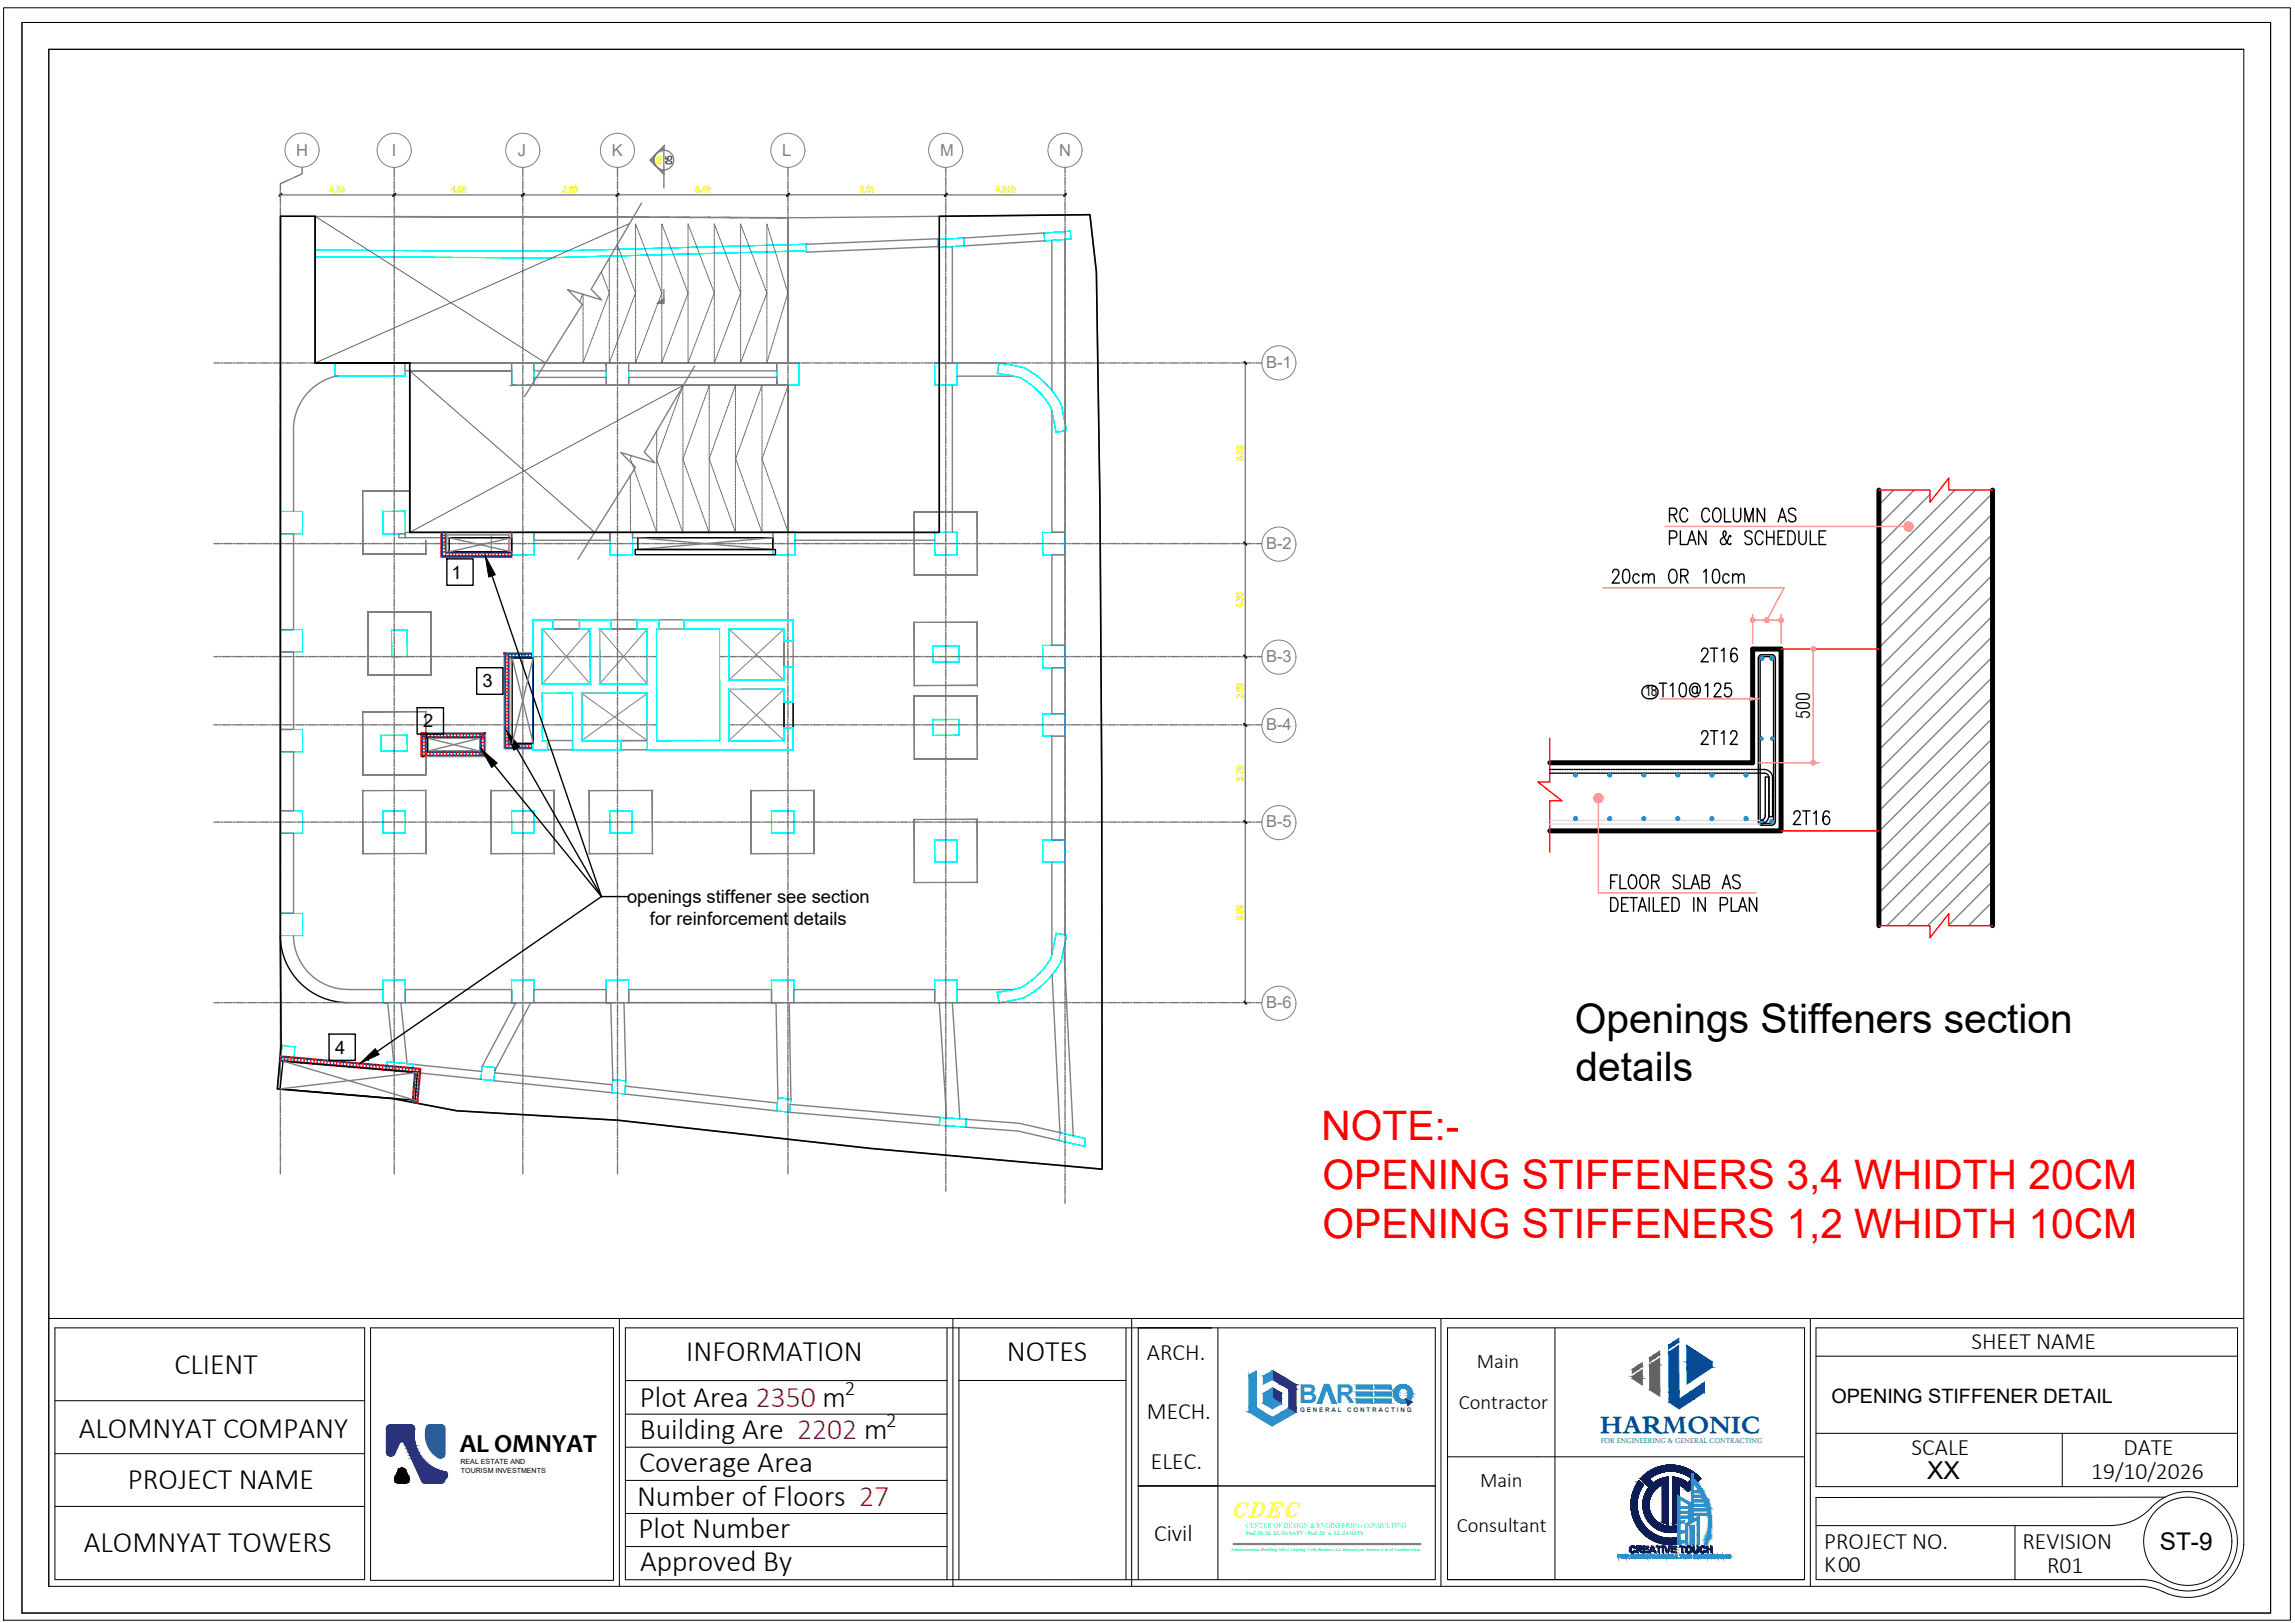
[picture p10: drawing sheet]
<svg xmlns="http://www.w3.org/2000/svg" width="420mm" height="297mm" viewBox="0 0 420 297" stroke-linecap="round" stroke-linejoin="round" font-family="sans-serif">
<defs><g id="words">
<g font-size="7.5">
<text x="288.3" y="189">Openings Stiffeners section</text>
<text x="288.4" y="197.9">details</text>
</g>
<g font-size="7.5" fill="#f00">
<text x="241.9" y="208.6">NOTE:-</text>
<text x="242.1" y="217.6">OPENING STIFFENERS 3,4 WHIDTH 20CM</text>
<text x="242.1" y="226.5">OPENING STIFFENERS 1,2 WHIDTH 10CM</text>
</g>
<g font-size="5.7">
<text x="294.2" y="107.9">20cm OR 10cm</text>
<text x="310.4" y="122.4">2T16</text>
<text x="303" y="128.8">T10@125</text>
<text x="310.4" y="137.6">2T12</text>
<text x="327.4" y="152">2T16</text>
</g>
<text font-size="5.7" fill="#ff0" x="225.1" y="278.7">CDEC</text>
<g font-size="5.4">
<text x="32" y="251.5">CLIENT</text>
<text x="125.6" y="249.1">INFORMATION</text>
<text x="184.3" y="249.2">NOTES</text>
<text x="117.1" y="257.5">Plot Area 2350 m</text>
<text x="14.4" y="263.2">ALOMNYAT COMPANY</text>
<text x="117.1" y="263.3">Building Are 2202 m</text>
<text x="117" y="269.4">Coverage Area</text>
<text x="23.4" y="272.4">PROJECT NAME</text>
<text x="116.6" y="275.6">Number of Floors 27</text>
<text x="116.9" y="281.5">Plot Number</text>
<text x="15.3" y="284.1">ALOMNYAT TOWERS</text>
<text x="117.2" y="287.5">Approved By</text>
</g>
<text font-size="4.9" fill="#004a95" x="293" y="262.6">HARMONIC</text>
<g font-size="4.8" fill="#319dd3">
<text x="237.8" y="256.8">B</text>
<text x="244.6" y="256.8">R</text>
</g>
<text font-size="4.8" x="84.2" y="265.7">AL OMNYAT</text>
<g font-size="4.5">
<text x="352.8" y="270.8">XX</text>
<text x="395.4" y="283.7">ST-9</text>
</g>
<g font-size="4.3">
<text x="210" y="248.9">ARCH.</text>
<text x="360.9" y="246.9">SHEET NAME</text>
<text x="210" y="259.6">MECH.</text>
<text x="210.7" y="268.8">ELEC.</text>
<text x="350" y="266.3">SCALE</text>
<text x="388.7" y="266.2">DATE</text>
<text x="382.9" y="270.7">19/10/2026</text>
<text x="211.3" y="282">Civil</text>
<text x="334" y="283.4">PROJECT NO.</text>
<text x="334" y="287.7">K00</text>
<text x="370.3" y="283.4">REVISION</text>
<text x="374.8" y="287.9">R01</text>
</g>
<text font-size="4" fill="#37dd00" x="124.2" y="31.4" transform="rotate(-90 124.2 31.4)">05</text>
<g font-size="3.8">
<text x="270.4" y="250.4">Main</text>
<text x="154.6" y="255.4">2</text>
<text x="267.1" y="257.8">Contractor</text>
<text x="162.2" y="261.2">2</text>
<text x="271" y="272.1">Main</text>
<text x="266.7" y="280.4">Consultant</text>
</g>
<text font-size="3.6" x="335.3" y="256.8">OPENING STIFFENER DETAIL</text>
<text font-size="3.5" x="331.4" y="131.6" transform="rotate(-90 331.4 131.6)">500</text>
<g font-size="3.4">
<text x="82.7" y="105.9">1</text>
<text x="88.3" y="125.8">3</text>
<text x="77.5" y="133.1">2</text>
<text x="114.8" y="165.3">openings stiffener see section</text>
<text x="119" y="169.4">for reinforcement details</text>
<text x="61.4" y="192.9">4</text>
</g>
<g font-size="3" fill="#808080">
<text x="54.3" y="28.5">H</text>
<text x="71.7" y="28.5">I</text>
<text x="94.8" y="28.6">J</text>
<text x="112" y="28.6">K</text>
<text x="143.2" y="28.6">L</text>
<text x="172.1" y="28.6">M</text>
<text x="193.9" y="28.6">N</text>
<text x="231.8" y="67.3">B-1</text>
<text x="231.8" y="100.5">B-2</text>
<text x="231.8" y="121.1">B-3</text>
<text x="231.8" y="133.7">B-4</text>
<text x="231.8" y="151.4">B-5</text>
<text x="231.8" y="184.5">B-6</text>
</g>
<text font-size="3" x="301.2" y="127.4">18</text>
<text font-size="1.9" fill="#004a95" x="293.1" y="264.1">FOR ENGINEERING &amp; GENERAL CONTRACTING</text>
<text font-size="1.4" fill="#0ff" x="228.1" y="279.6">CENTER OF DESIGN &amp; ENGINEERING CONSULTING</text>
<g font-size="1.3">
<text x="84.3" y="268">REAL ESTATE AND</text>
<text x="84.4" y="269.5">TOURISM INVESTMENTS</text>
</g>
<g font-size="1.2" fill="#2a3383">
<text x="238" y="258.5">G E N E R A L</text>
<text x="246.6" y="258.5">C O N T R A C T I N G</text>
</g>
<text font-size="1" fill="#0f0" x="228.2" y="280.9">Prof. Dr. M. EL-ZANATY - Prof. Dr. A. EL-ZANATY</text>
<text font-size=".7" fill="#0f0" x="225.4" y="283.8">Administration Building N0.(2)-Spring Vally(Ramw)-AL-Motamayes district-6 th of October-Giza</text>
</g></defs>
<!-- layer: Sheet_Borders -->
<g fill="none" stroke="#000" stroke-width=".18">
<path d="M4 4.1h411.7v291.1h-411.7zM8.9 241.3h.1M8.9 241.3h401.9M10.1 243h56.7v46.1h-56.7zM10.1 256.4h56.7M67.8 243h44.5v46.2h-44.5zM113.4 241.3v49M114.5 243h148.3v46.1h-148.3zM114.5 252.7h58.9M114.5 258.8h58.9M173.4 243v46.1M174.5 241.3v49"/>
<path d="M175.6 252.7h30.5M175.6 243v46.1M206.1 243v46.1M207.2 241.3v49M208.4 243v46.1M223 243v46.1M263.8 241.3v49M265 243h65.4v46.1h-65.4zM284.7 243v46.1M331.4 241.3v49M332.5 243h77.1v29.1h-77.1zM332.5 248.2h77.1"/>
<path d="M10.1 266.1h56.7M10.1 275.7h56.7M114.5 270.9h58.9M114.5 264.9h58.9M114.5 277h58.9M208.4 272h14.6M265 266.6h65.4M332.5 279.2h53.9M332.5 262.3h77.1M368.9 279.2v9.9M377.5 262.3v9.8M396.4 274l-63.9 .1v15h59.6a10.9 10.9 0 0 1 5.3 1.5 9.1 9.1 0 0 0 12-10.6 9.1 9.1 0 0 0-15.6-4.1 10.1 10.1 0 0 1-7.4 3.3"/>
<path d="M114.5 283h58.9M396 291.3a10.3 10.3 0 0 0 14.8-8.6v-273.7h-401.9v281.3h382.8a9.4 9.4 0 0 1 4.3 1"/>
<circle cx="400.5" cy="282.1" r="8.1"/>
</g>
<!-- layer: 0 -->
<g fill="#4554a5" stroke="#4554a5" stroke-width=".18">
<path d="M80.4 266.8h.5z"/>
<path d="M78.7 260.8h2.1zM78.6 260.8h2.2z"/>
<path d="M78.6 260.8h2.3zM78.5 260.8h2.4z"/>
<path d="M78.5 260.8h2.4zM78.5 260.8h2.4z"/>
<path d="M78.5 260.8l2.5 .1zM78.4 260.9h2.6z"/>
<path d="M78.4 260.9h2.7zM78.4 260.9h2.7z"/>
<path d="M78.4 260.9h2.7zM78.3 260.9h2.8z"/>
<path d="M78.3 260.9l2.9 .1zM78.3 261h2.9z"/>
<path d="M78.3 261l2.9 .1zM78.3 261l2.9 .1z"/>
<path d="M78.2 261.1h3.1zM78.2 261.1h3.1z"/>
<path d="M78.2 261.1l3.1 .1zM78.2 261.1l3.1 .1z"/>
<path d="M78.1 261.2h3.3zM78.1 261.2h3.3z"/>
<path d="M78.1 261.2l3.3 .1zM78.1 261.2l3.3 .1z"/>
<path d="M78.1 261.3l3.3 .1v-.1zM78.1 261.3l3.3 .1h-3.3z"/>
<path d="M78.1 261.4l3.3 .1v-.1zM78.1 261.4l3.3 .1h-3.4z"/>
<path d="M78 261.5l3.4 .4v-.4zM78 261.5l3.4 .4h-3.4z"/>
<path d="M78 261.9l3.4 .6v-.6zM78 261.9l3.4 .6h-3.5z"/>
<path d="M77.9 262.5l3.5 .7v-.7zM77.9 262.5l3.5 .7h-3.5z"/>
<path d="M77.9 263.2l3.5 .6v-.6zM77.9 263.2l3.5 .6h-3.3z"/>
<path d="M78.1 263.8l3.3 .6v-.6zM78.1 263.8l3.3 .6h-3.1z"/>
<path d="M78.3 264.4l3.1 .6v-.6zM78.3 264.4l3.1 .6h-2.9z"/>
<path d="M78.5 265l2.9 .5v-.5zM78.5 265l2.9 .5h-2.5z"/>
<path d="M78.9 265.5l2.5 .5v-.5zM78.9 265.5l2.5 .5h-2.1z"/>
<path d="M79.3 266h2.1zM79.3 266h2.1z"/>
<path d="M79.3 266l2.1 .2v-.2zM79.3 266l2.1 .2h-1.9z"/>
<path d="M79.5 266.2l1.9 .1v-.1zM79.5 266.2l1.9 .1h-1.7z"/>
<path d="M79.7 266.3h1.7zM79.7 266.3l1.6 .1z"/>
<path d="M79.8 266.4h1.5zM79.8 266.4l1.5 .1z"/>
<path d="M79.8 266.5l1.4 .1 .1-.1zM79.8 266.5l1.4 .1h-1.2z"/>
<path d="M80 266.6l1.1 .1 .1-.1zM80 266.6l1.1 .1z"/>
<path d="M80.2 266.7h.9zM80.2 266.7h.8zM80.3 266.7h.7zM80.3 266.7h.7z"/>
<path d="M80.3 266.7h.7zM80.3 266.7l.6 .1z"/>
<path d="M80.4 266.8h.5zM80.4 266.8h.5z"/>
<path d="M80.6 266.8h.1zM80.4 266.8h.3z"/>
</g>
<path d="M78.7 260.8h1.9M80.6 260.8a.77 .77 0 0 1 .8 .7v4.6a.8 .8 0 0 1-1.1 .6 4.7 4.7 0 0 1-2.1-5.6l.5-.3" fill="none" stroke="#4554a5" stroke-width=".25"/>
<g fill="#000" stroke="#000" stroke-width=".18">
<path d="M88.8 101.8l1.9 3.4-1.2 .4zM92.7 133.7l2.4 3-1.1 .6zM88.1 137.1l2.9 2.5-1 .9zM65.9 194.6l2.8-2.7 .7 1.1zM72.9 271.4h.3zM73.5 268.7h.2zM74.1 271.4h.2z"/>
<path d="M72.9 271.4h.2zM72.9 271.4h.2z"/>
<path d="M72.8 271.4h.5zM72.8 271.4h.4z"/>
<path d="M72.7 271.4h.6zM72.7 271.4h.6z"/>
<path d="M72.6 271.3h.8zM72.6 271.3l.7 .1z"/>
<path d="M72.6 271.3h.9zM72.6 271.3h.8z"/>
<path d="M72.5 271.3h1zM72.5 271.3h1z"/>
<path d="M72.5 271.2h1.1zM72.5 271.2l1 .1zM72.5 271.3h1zM72.5 271.3h1z"/>
<path d="M73.5 268.7h.3zM73.4 268.7h.4zM73.4 268.7h.4zM73.4 268.7h.4z"/>
<path d="M73.4 268.7l.5 .1zM73.2 268.8h.7zM73.2 268.8h.7zM73.2 268.8h.7z"/>
<path d="M73.2 268.8l.9 .1zM73.1 268.9h1zM73.1 268.9h1zM73.1 268.9h1z"/>
<path d="M73.1 268.9l1.1 .1-.1-.1zM73.1 268.9l1.1 .1h-1.2zM73 269h1.2zM73 269h1.2z"/>
<path d="M73 269l1.3 .1-.1-.1zM73 269l1.3 .1h-1.4zM72.9 269.1h1.4zM72.9 269.1h1.4z"/>
<path d="M72.9 269.9h1.5zM72.8 269.9h1.6z"/>
<path d="M72.9 269.1l1.4 .1v-.1zM72.9 269.1l1.4 .1h-1.4zM72.9 269.2h1.4zM72.9 269.2h1.4z"/>
<path d="M72.9 269.8h1.4zM72.9 269.8h1.4z"/>
<path d="M72.9 269.8l1.3 .1 .1-.1zM72.9 269.8l1.3 .1h-1.3zM72.9 269.9h1.3zM72.9 269.9h1.3z"/>
<path d="M72.9 269.2l1.5 .2-.1-.2zM72.9 269.2l1.5 .2h-1.6zM72.8 269.4h1.6zM72.8 269.4h1.6z"/>
<path d="M74 271.4h.3zM74 271.4h.3z"/>
<path d="M72.8 269.6l1.5 .2v-.2zM72.8 269.6l1.5 .2h-1.4z"/>
<path d="M72.8 269.4l1.6 .1v-.1zM72.8 269.4l1.6 .1h-1.6zM72.8 269.5h1.6zM72.8 269.5h1.6z"/>
<path d="M72.8 269.5l1.5 .1 .1-.1zM72.8 269.5l1.5 .1h-1.5zM72.8 269.6h1.5zM72.8 269.6h1.5z"/>
<path d="M72.8 269.9h1.6zM72.8 269.9h1.6z"/>
<path d="M72.8 269.9l1.7 .1zM72.7 270h1.8z"/>
<path d="M73.9 271.4h.5zM73.9 271.4h.4z"/>
<path d="M73.8 271.4h.7zM73.8 271.4h.6z"/>
<path d="M72.7 270h1.8zM72.7 270h1.8z"/>
<path d="M72.7 270l1.9 .1zM72.5 270.1h2.1z"/>
<path d="M73.8 271.3h.7zM73.8 271.3l.7 .1z"/>
<path d="M73.7 271.3h.9zM73.7 271.3h.8z"/>
<path d="M72.5 270.1h2.1zM72.5 270.1h2.1z"/>
<path d="M72.5 270.1l2.2 .1zM72.4 270.2h2.3zM72.4 270.2h2.3zM72.4 270.2h2.3z"/>
<path d="M73.6 271.3h1.1zM73.6 271.3h1z"/>
<path d="M73.6 271.2h1.1zM73.6 271.2l1.1 .1z"/>
<path d="M72.4 270.2l2.4 .1-.1-.1zM72.4 270.2l2.4 .1h-2.5zM72.3 270.3h2.5zM72.3 270.3h2.5z"/>
<path d="M72.4 271.2h2.4zM72.4 271.2h2.3z"/>
<path d="M72.3 270.3l2.6 .1-.1-.1zM72.3 270.3l2.6 .1h-2.6z"/>
<path d="M72.3 271l2.5 .2v-.2zM72.3 271l2.5 .2h-2.4zM72.4 271.2h2.4zM72.4 271.2h2.4z"/>
<path d="M72.3 270.4l2.6 .1zM72.3 270.4l2.6 .1z"/>
<path d="M72.3 270.5l2.6 .1v-.1zM72.3 270.5l2.6 .1h-2.6z"/>
<path d="M72.3 270.9l2.5 .1 .1-.1zM72.3 270.9l2.5 .1h-2.5zM72.3 271h2.5zM72.3 271h2.5z"/>
<path d="M72.3 270.6h2.6zM72.3 270.6h2.6z"/>
<path d="M72.3 270.6l2.6 .1v-.1zM72.3 270.6l2.6 .1h-2.6z"/>
<path d="M72.3 270.7l2.6 .2v-.2zM72.3 270.7l2.6 .2h-2.6zM72.3 270.9h2.6zM72.3 270.9h2.6z"/>
<path d="M72.3 270.7h2.6zM72.3 270.7h2.6z"/>
</g>
<g fill="none" stroke="#000" stroke-width=".25">
<path d="M51.6 35.4l-.5 .5M72.4 35.4l-.5 .5M96 35.4l-.5 .5M113.3 35.4l-.5 .5M144.5 35.4l-.5 .5M173.4 35.4l-.5 .5M195.2 35.4l-.5 .5M227.8 66.2l.4 .5M227.8 99.2l.4 .5M90.1 105.4l20 58.7h4.8M92.3 119.5v.2M227.8 119.9l.4 .5"/>
<path d="M77.3 138.5h.2M78.1 134.1v1M78.3 135.1v2.4M88.7 134.1h.2M88.9 138.2v.3M94.6 137l15.5 27.1M227.8 132.4l.4 .5M90.5 140.1l19.6 24M227.8 150.2l.4 .5M110.1 164.1l-41.1 28.4M227.8 183.3l.4 .5M73 271.4h1.1a.78 .78 0 0 0 .7-1.1l-.5-1.2a.77 .77 0 0 0-.7-.4 .77 .77 0 0 0-.7 .4l-.6 1.3a.75 .75 0 0 0 .7 1"/>
</g>
<g fill="#293189" stroke="#293189" stroke-width=".18">
<path d="M71.4 266.5h.3z"/>
<path d="M77.6 271.4h3.3z"/>
<path d="M71.5 260.8h3.8zM71.4 260.8h3.9z"/>
<path d="M71.4 260.8h3.9zM71.4 260.8h3.9z"/>
<path d="M71.4 260.8h4zM71.3 260.8h4.1z"/>
<path d="M71.3 260.8h4.1zM71.2 260.8h4.2z"/>
<path d="M71.2 260.8l4.3 .1zM71.1 260.9h4.4z"/>
<path d="M71.1 260.9h4.5zM71.1 260.9h4.5z"/>
<path d="M71.1 260.9l4.5 .1zM71 261h4.6z"/>
<path d="M71 261h4.7zM71 261h4.7z"/>
<path d="M71 261l4.8 .1zM71 261l4.8 .1h-4.9z"/>
<path d="M70.9 261.1h4.9zM70.9 261.1h4.9z"/>
<path d="M70.9 261.1l4.9 .1zM70.9 261.1l4.9 .1h-5z"/>
<path d="M70.8 261.2h5zM70.8 261.2h5z"/>
<path d="M70.8 261.2l5.1 .2-.1-.2zM70.8 261.2l5.1 .2h-5.1z"/>
<path d="M70.8 261.4h5.1zM70.8 261.4h5.1z"/>
<path d="M70.8 261.4l5.1 .1zM70.8 261.4l5.1 .1z"/>
<path d="M70.8 261.5h5.1zM70.8 261.5h5.1z"/>
<path d="M70.8 261.5l5.1 .1zM70.8 261.5l5.1 .1z"/>
<path d="M70.8 261.6l5 .7 .1-.7zM70.8 261.6l5 .7h-5z"/>
<path d="M70.8 262.3l5 .8v-.8zM70.8 262.3l5 .8h-5z"/>
<path d="M70.8 263.1l5.1 .7-.1-.7zM70.8 263.1l5.1 .7h-5.1zM70.8 263.8h5.1zM70.8 263.8h5.1z"/>
<path d="M70.8 263.8h2.7zM70.8 263.8h2.8z"/>
<path d="M73.6 263.8h2.3zM73.6 263.8h2.3z"/>
<path d="M70.8 263.8h2.7zM70.8 263.8h2.6z"/>
<path d="M73.7 263.8h2.2zM73.7 263.8h2.2z"/>
<path d="M70.8 263.8h2.6zM70.8 263.8l2.5 .1z"/>
<path d="M73.8 263.8l2.1 .1zM73.8 263.8l2.1 .1z"/>
<path d="M70.8 263.9h2.5zM70.8 263.9h2.5z"/>
<path d="M73.9 263.9h2zM73.9 263.9h2z"/>
<path d="M70.8 263.9h2.5zM70.8 263.9l2.4 .1z"/>
<path d="M73.9 263.9l2.1 .1zM73.9 263.9l2.1 .1z"/>
<path d="M70.8 264h2.4zM70.8 264l2.4 .1z"/>
<path d="M74 264l2 .1zM74 264l2 .1z"/>
<path d="M74 264.1l2.1 .4-.1-.4zM74 264.1l2.1 .4h-1.9z"/>
<path d="M74.2 264.5l2.1 .7-.2-.7zM74.2 264.5l2.1 .7h-1.8z"/>
<path d="M70.8 264.1l1.6 1.6 .8-1.6zM70.8 264.1l1.6 1.6h-1.6z"/>
<path d="M74.5 265.2l2.1 .6-.3-.6zM74.5 265.2l2.1 .6h-1.8z"/>
<path d="M70.8 265.7l1.5 .1 .1-.1zM70.8 265.7l1.5 .1h-1.5z"/>
<path d="M70.8 265.8l1.5 .2v-.2zM70.8 265.8l1.5 .2h-1.5z"/>
<path d="M70.8 266h1.5zM70.8 266h1.4z"/>
<path d="M70.8 266l1.4 .1v-.1zM70.8 266l1.4 .1h-1.3z"/>
<path d="M70.9 266.1h1.3zM70.9 266.1l1.3 .1z"/>
<path d="M70.9 266.2h1.3zM70.9 266.2h1.2z"/>
<path d="M71 266.2h1.1zM71 266.2l1.1 .1z"/>
<path d="M71 266.3h1.1zM71 266.3h1z"/>
<path d="M71.1 266.3h.9zM71.1 266.3h.8z"/>
<path d="M71.1 266.3h.8zM71.1 266.3l.7 .1z"/>
<path d="M71.2 266.4h.6zM71.2 266.4h.6z"/>
<path d="M74.8 265.8l2.2 .6-.4-.6zM74.8 265.8l2.2 .6h-1.9z"/>
<path d="M71.3 266.4h.5zM71.3 266.4l.4 .1z"/>
<path d="M71.4 266.5h.3zM71.4 266.5h.3z"/>
<path d="M75.1 266.4l2.3 .6-.4-.6zM75.1 266.4l2.3 .6h-2z"/>
<path d="M75.4 267l2.5 .5-.5-.5zM75.4 267l2.5 .5h-2.3z"/>
<path d="M75.6 267.5l2.8 .5-.5-.5zM75.6 267.5l2.8 .5h-2.6z"/>
<path d="M75.8 268l3.2 .4-.6-.4zM75.8 268l3.2 .4h-3z"/>
<path d="M76 268.4l3.6 .4-.6-.4zM76 268.4l3.6 .4h-3.4z"/>
<path d="M76.2 268.8l4.1 .3-.7-.3zM76.2 268.8l4.1 .3h-4z"/>
<path d="M76.3 269.1l4.7 .2-.7-.2zM76.3 269.1l4.7 .2h-4.6z"/>
<path d="M76.4 269.3l5.3 .1-.7-.1zM76.4 269.3l5.3 .1h-5.2z"/>
<path d="M76.5 269.4l5.3 .1-.1-.1zM76.5 269.4l5.3 .1h-5.3z"/>
<path d="M76.5 269.5l5.4 .1-.1-.1zM76.5 269.5l5.4 .1h-5.3z"/>
<path d="M76.6 269.6l5.3 .2v-.2zM76.6 269.6l5.3 .2h-5.3z"/>
<path d="M76.6 269.8l5.3 .1v-.1zM76.6 269.8l5.3 .1h-5.2z"/>
<path d="M76.7 269.9l5.2 .2v-.2zM76.7 269.9l5.2 .2h-5.1z"/>
<path d="M76.8 270.1l5.1 .1v-.1zM76.8 270.1l5.1 .1h-5.1z"/>
<path d="M76.8 270.2l5 .1 .1-.1zM76.8 270.2l5 .1h-4.9z"/>
<path d="M76.9 270.3l4.9 .1v-.1zM76.9 270.3l4.9 .1h-4.8z"/>
<path d="M77 270.4l4.7 .1 .1-.1zM77 270.4l4.7 .1h-4.7z"/>
<path d="M77 270.5h4.7zM77 270.5l4.6 .1z"/>
<path d="M77 270.6h4.6zM77 270.6l4.4 .1z"/>
<path d="M77.1 270.7l4.3 .1v-.1zM77.1 270.7l4.3 .1h-4.3z"/>
<path d="M77.1 270.8l4.3 .2v-.2zM77.1 270.8l4.3 .2h-4.2z"/>
<path d="M77.2 271h4.2zM77.2 271h4.1z"/>
<path d="M77.2 271l4.1 .1v-.1zM77.2 271l4.1 .1h-4z"/>
<path d="M77.3 271.1h4zM77.3 271.1h4z"/>
<path d="M77.3 271.1l3.9 .1 .1-.1zM77.3 271.1l3.9 .1h-3.8z"/>
<path d="M77.4 271.2h3.8zM77.4 271.2h3.8z"/>
<path d="M77.4 271.2h3.8zM77.4 271.2l3.7 .1z"/>
<path d="M77.5 271.3h3.6zM77.5 271.3h3.6z"/>
<path d="M77.5 271.3h3.6zM77.5 271.3l3.4 .1zM77.6 271.4h3.3z"/>
<path d="M77.6 271.4h3.3zM77.6 271.4h3.2zM77.8 271.4h3zM77.8 271.4h3z"/>
<path d="M77.8 271.4h3zM77.8 271.4h2.8z"/>
</g>
<path d="M71.5 260.8a.77 .77 0 0 0-.7 .7v4.2a.77 .77 0 0 0 .6 .7 .77 .77 0 0 0 .8-.4l1.1-2.1 .3-.1 .3 .1 3.5 7.3 .5 .2h2.7a.77 .77 0 0 0 .8-.7v-.9M71.5 260.8h3.7M75.1 260.8l.6 .2a1.78 1.78 0 0 1 .1 1.7 6.9 6.9 0 0 0 5.3 6.6l.3 .5" fill="none" stroke="#293189" stroke-width=".25"/>
<!-- layer: XREF-FRAME$0$XREF-TITLEBLOCK$0$text -->
<path d="M225.8 282.5h34.3M225.8 282.7h34.3" fill="none" stroke="#808080" stroke-width=".25"/>
<!-- layer: Sheet_Borders -->
<g fill="#288cbd" stroke="#288cbd" stroke-width=".18">
<path d="M234.6 258.4l1.3-.7 1.3 .7z"/>
<path d="M231.3 256.8l1.6-.9 1.5 .9z"/>
<path d="M231.3 256.8h3.1l.2 .1z"/>
<path d="M230 257.7l1.3 .7zM228.6 258.4l1.4-.7 1.3 .7z"/>
<path d="M234.6 258.4l2.7 .1zM234.6 258.5h2.7z"/>
<path d="M234.6 258.5l1.1 .9 1.6-.9zM232.9 259.4l1.7-.9 1.1 .9z"/>
<path d="M228.6 258.4l4.3 1-1.6-1zM228.6 258.4l4.3 1h-2.6z"/>
<path d="M230.3 259.4l2.6 1.6zM230.3 259.4h5.4l-2.8 1.6z"/>
<path d="M231.3 256.8l.1 .1h3.2zM231.4 256.9h3.2l-1.7 1z"/>
</g>
<g fill="#2a3383" stroke="#2a3383" stroke-width=".18">
<path d="M232.9 254l.5 .2h-.5z"/>
<path d="M232.9 254.9h1.7v1z"/>
<path d="M235.9 254.2h1.4v3.5z"/>
<path d="M233 250.9l2.7 1.6zM233 250.9l2.7 1.6h-2.7z"/>
<path d="M233 252.5l4.3 .9-1.6-.9zM233 252.5l4.3 .9h-2.8z"/>
<path d="M234.5 253.4l2.8 .8v-.8zM234.5 253.4l2.8 .8h-1.4z"/>
<path d="M232.9 254.2l1.7 .7-1.2-.7zM232.9 254.2l1.7 .7h-1.7z"/>
<path d="M232.9 254.9v1h1.7zM232.9 255.9h1.7v1z"/>
<path d="M235.9 254.2v3.5h1.4zM235.9 257.7h1.4v.8z"/>
<path d="M257.4 256.1l1 .5h-.8zM257.6 256.6l.1 .6 .7-.6z"/>
</g>
<g fill="#319dd3" stroke="#319dd3" stroke-width=".18">
<path d="M256.5 253.4h.7z"/>
<path d="M256.2 253.5h1.3z"/>
<path d="M255.9 253.7h1.9z"/>
<path d="M257.1 256.1h.1z"/>
<path d="M257.5 256l.7 .2z"/>
<path d="M257.5 256h.9l-.2 .2z"/>
<path d="M256.4 256.7h1z"/>
<path d="M228.6 251.7l1.4-.8v.8z"/>
<path d="M231.3 251.8h1.7v.7z"/>
<path d="M231.3 255l1.6-1v1z"/>
<path d="M231.3 255h1.6v.9z"/>
<path d="M228.6 251.7h1.4v5.9z"/>
<path d="M256.5 253.4h.7zM256.5 253.4h.7z"/>
<path d="M256.5 253.4l1 .1zM256.2 253.5h1.3zM256.2 253.5h1.3z"/>
<path d="M256.2 253.5l1.6 .2-.3-.2zM255.9 253.7l.3-.2 1.6 .2zM255.9 253.7h1.9z"/>
<path d="M255.9 253.7l2.2 .2-.3-.2zM255.7 253.9l.2-.2 2.2 .2z"/>
<path d="M255.7 253.9h2.4zM255.7 253.9h2.4z"/>
<path d="M255.7 253.9l2.5 .1-.1-.1zM255.7 253.9l2.5 .1h-2.7z"/>
<path d="M256.9 254h1.3zM256.9 254h1.3z"/>
<path d="M255.5 254h1.4zM255.5 254h1.2z"/>
<path d="M257 254l1.3 .1zM257 254l1.3 .1z"/>
<path d="M242.5 253.4l1.1 .7-.3-.7zM242.5 253.4l1.1 .7h-1.4z"/>
<path d="M255.5 254h1.2zM255.5 254l1 .1z"/>
<path d="M242.9 254.1h.7zM242.9 254.1h.7z"/>
<path d="M242.2 254.1h.7zM242.2 254.1h.7z"/>
<path d="M255.4 254.1h1.1zM255.4 254.1h1.1z"/>
<path d="M257.2 254.1h1.1zM257.2 254.1h1.1z"/>
<path d="M257.3 254.1l1 .1zM257.3 254.1l1 .1z"/>
<path d="M255.4 254.1l.9 .1 .2-.1zM255.4 254.1l.9 .1h-.9z"/>
<path d="M251.7 253.5l3 .7v-.7zM251.7 253.5l3 .7h-3z"/>
<path d="M248.3 253.5l2.9 .7v-.7zM248.3 253.5l2.9 .7h-2.9z"/>
<path d="M257.4 254.2l1 .1-.1-.1zM257.4 254.2l1 .1h-.9z"/>
<path d="M255.4 254.2l.8 .1 .1-.1zM255.4 254.2l.8 .1h-.9z"/>
<path d="M255.3 254.3h.9zM255.3 254.3l.9 .1z"/>
<path d="M257.5 254.3l1 .1-.1-.1zM257.5 254.3l1 .1h-.9z"/>
<path d="M257.6 254.4l.9 .1zM257.6 254.4l.9 .1z"/>
<path d="M255.3 254.4l.8 .1 .1-.1zM255.3 254.4l.8 .1h-.9z"/>
<path d="M257.7 254.5l.9 .1-.1-.1zM257.7 254.5l.9 .1h-.9z"/>
<path d="M255.2 254.5l.8 .2 .1-.2zM255.2 254.5l.8 .2h-.8zM255.2 254.7h.8zM255.2 254.7h.8z"/>
<path d="M257.7 254.6l.9 .1zM257.7 254.6l.9 .1z"/>
<path d="M257.8 254.7l.8 .1v-.1zM257.8 254.7l.8 .1h-.8z"/>
<path d="M255.2 254.7l.7 .2 .1-.2zM255.2 254.7l.7 .2h-.8z"/>
<path d="M255.1 254.9l.8 .1v-.1zM255.1 254.9l.8 .1h-.8z"/>
<path d="M257.8 254.8l.8 .2v-.2zM257.8 254.8l.8 .2h-.7zM257.9 255h.7zM257.9 255h.7z"/>
<path d="M255.1 255l.8 .1zM255.1 255l.8 .1z"/>
<path d="M257.9 255l.7 .3v-.3zM257.9 255l.7 .3h-.8z"/>
<path d="M255.1 255.1l.8 .2v-.2zM255.1 255.1l.8 .2h-.8z"/>
<path d="M255.1 255.3h.8zM255.1 255.3h.8z"/>
<path d="M257.8 255.3l.8 .1v-.1zM257.8 255.3l.8 .1h-.8z"/>
<path d="M257.8 255.4h.8zM257.8 255.4h.8z"/>
<path d="M251.7 254.8l3 .7v-.7zM251.7 254.8l3 .7h-3z"/>
<path d="M248.3 254.8l2.9 .7v-.7zM248.3 254.8l2.9 .7h-2.9z"/>
<path d="M255.1 255.3l.9 .2-.1-.2zM255.1 255.3l.9 .2h-.8z"/>
<path d="M257.8 255.4l.7 .2 .1-.2zM257.8 255.4l.7 .2h-.8z"/>
<path d="M255.2 255.5l.9 .2-.1-.2zM255.2 255.5l.9 .2h-.9z"/>
<path d="M257.7 255.6h.8zM257.7 255.6l.8 .1z"/>
<path d="M255.2 255.7h.9zM255.2 255.7h.9z"/>
<path d="M257.7 255.7l.7 .1 .1-.1zM257.7 255.7l.7 .1h-.8z"/>
<path d="M255.2 255.7l1 .1-.1-.1zM255.2 255.7l1 .1h-.9z"/>
<path d="M257.6 255.8l.8 .2v-.2zM257.6 255.8l.8 .2h-.9z"/>
<path d="M255.3 255.8l1 .2-.1-.2zM255.3 255.8l1 .2h-1z"/>
<path d="M257.5 256h.9zM257.5 256h.9z"/>
<path d="M255.3 256h1zM255.3 256h1z"/>
<path d="M255.4 256l1.1 .1zM255.4 256l1.1 .1z"/>
<path d="M255.4 256.1h1.3zM255.4 256.1h1.3z"/>
<path d="M257.1 256.1l.1 .1zM257 256.2h.2z"/>
<path d="M255.5 256.1l1.3 .1zM255.5 256.1l1.3 .1z"/>
<path d="M257 256.2h.2zM256.9 256.2h.3z"/>
<path d="M255.5 256.2h1.4zM255.5 256.2h1.4z"/>
<path d="M255.5 256.2h1.7zM255.5 256.2h1.7z"/>
<path d="M255.5 256.2l1.8 .2-.1-.2zM255.5 256.2l1.8 .2h-1.5z"/>
<path d="M255.8 256.4l1.5 .2v-.2zM255.8 256.4l1.5 .2h-1.2z"/>
<path d="M242.9 254.1l1.6 2.6-.9-2.6zM242.9 254.1l1.6 2.6h-.7z"/>
<path d="M242.2 254.1l-.2 2.6 .9-2.6zM242.2 254.1l-.2 2.6h-.7z"/>
<path d="M243.8 256.7h.8zM243.8 256.7h.8z"/>
<path d="M241.3 256.7h.7zM241.3 256.7h.7z"/>
<path d="M243.8 256.7h.8zM243.8 256.7h.8z"/>
<path d="M241.2 256.7h.8zM241.2 256.7h.8z"/>
<path d="M243.8 256.7h.8zM243.8 256.7h.8z"/>
<path d="M241.2 256.7h.8zM241.2 256.7h.8z"/>
<path d="M256.1 256.6l1.3 .1-.1-.1zM256.1 256.6l1.3 .1zM256.4 256.7h1zM256.4 256.7h1z"/>
<path d="M241.2 256.7h.8zM241.2 256.7h.8z"/>
<path d="M243.8 256.7h.8zM243.8 256.7h.8z"/>
<path d="M241.2 256.7h.8zM241.2 256.7l.7 .1z"/>
<path d="M243.8 256.7l.8 .1zM243.8 256.7l.8 .1z"/>
<path d="M251.7 256.1l3 .7v-.7zM251.7 256.1l3 .7h-3z"/>
<path d="M248.3 256.1l2.9 .7v-.7zM248.3 256.1l2.9 .7h-2.9z"/>
<path d="M241.2 256.8h.7zM241.2 256.8h.7z"/>
<path d="M243.9 256.8h.7zM243.9 256.8h.7z"/>
<path d="M241.2 256.8h.7zM241.2 256.8h.7z"/>
<path d="M243.9 256.8h.7zM243.9 256.8h.7z"/>
<path d="M256.7 256.8h.3zM256.4 256.7l.6 .1z"/>
<path d="M232.9 250.9l.1 .9zM231.3 251.8l1.6-.9 .1 .9z"/>
<path d="M231.3 251.8v.7h1.7zM231.3 252.5h1.7l-1.7 .9z"/>
<path d="M231.3 255v.9h1.6zM231.3 255.9h1.6l-1.6 .9z"/>
<path d="M228.6 251.7v5.9h1.4zM228.6 257.6h1.4l-1.4 .8z"/>
</g>
<path d="M241.9 256.8h-.7l1.3-3.4h.8l1.3 3.4h-.7l-.2-.1-.8-2.6-.9 2.6-.1 .1M248.3 253.5h2.9v.7h-2.9zM248.3 254.8h2.9v.7h-2.9zM248.3 256.1h2.9v.7h-2.9zM251.7 253.5h3v.7h-3zM251.7 254.8h3v.7h-3zM251.7 256.1h3v.7h-3zM257.5 255.9a1.04 1.04 0 0 0 .2-1.5 1.04 1.04 0 0 0-1.6-.1 1.04 1.04 0 0 0 .1 1.6l.6 .3 .4-.1M258.2 256.2a1.72 1.72 0 0 0-.7-2.7 1.72 1.72 0 0 0-2.3 1.5 1.72 1.72 0 0 0 2.1 1.7" fill="none" stroke="#319dd3" stroke-width=".18"/>
<path d="M257.2 256.1l.2 .6M257.5 256l.7 .2" fill="none" stroke="#42aad7" stroke-width=".18"/>
<path d="M257.4 256.1l1 .5-.7 .6z" fill="none" stroke="#2a3383" stroke-width=".18"/>
<!-- layer: CDEC-FRAMING-PLAN -->
<path d="M82.2 98.4h11.5v2.6h-11.5zM116.8 98.4h24.7v2.2h-24.7zM116.3 100.6h25.7v.9h-25.7zM78.3 135.1h9.6v2.4h-9.6zM93.8 120.4h3.8v15.7h-3.8zM51.8 194.2l24.6 2.1-.4 5.1-24.7-2.1zM208.4 243h13.4M208.4 272h54.4" fill="none" stroke="#000" stroke-width=".25"/>
<!-- layer: TB-TEXT -->
<g fill="#0d1f44" stroke="#0d1f44" stroke-width=".18">
<path d="M305.3 270.4l.1-.1z"/>
<path d="M306.3 270.3l.1 .1z"/>
<path d="M310.3 271.4h.3z"/>
<path d="M308.9 272.9l.1 .1z"/>
<path d="M308.9 272.9h.2z"/>
<path d="M306.3 278.9h.1z"/>
<path d="M307.3 279.1h.1z"/>
<path d="M307.3 281.4h.1z"/>
<path d="M307.2 278.7l.2-.1z"/>
<path d="M298.9 282.9h.1z"/>
<path d="M298.6 283h.6z"/>
<path d="M298.6 283h.7z"/>
<path d="M299.2 283.3h.1z"/>
<path d="M299.2 283.7l.1 .1z"/>
<path d="M299.1 283.9h.3z"/>
<path d="M299 284h.4z"/>
<path d="M298.9 284h.4z"/>
<path d="M298.6 284.1h.6z"/>
<path d="M298.9 284.2h.1z"/>
<path d="M300.1 283.2h.5z"/>
<path d="M300.2 283.2h.4z"/>
<path d="M300.4 283.4h.2z"/>
<path d="M300.3 283.5h.3z"/>
<path d="M300.2 283.5h.4z"/>
<path d="M300.1 283.5h.5z"/>
<path d="M300 283.7h.4z"/>
<path d="M308.8 283.1h.8z"/>
<path d="M309.4 283.2h.3z"/>
<path d="M309.5 283.8h.3z"/>
<path d="M309.2 284h.5z"/>
<path d="M310.6 284h.3z"/>
<path d="M311.7 282.9h.2z"/>
<path d="M312 283.3h.1z"/>
<path d="M312 283.7l.1 .1z"/>
<path d="M311.8 284h.4z"/>
<path d="M311.7 284.2h.1z"/>
<path d="M305.8 268.1h.3zM305.6 268.1h.5z"/>
<path d="M305.6 268.1l.7 .1zM305.5 268.2h.8z"/>
<path d="M305.5 268.2h.9zM305.3 268.2h1.1z"/>
<path d="M305.3 268.2h1.3zM305.1 268.2h1.5z"/>
<path d="M305.1 268.2h1.6zM305 268.2h1.7z"/>
<path d="M305 268.2h1.9zM304.8 268.2h2.1z"/>
<path d="M304.8 268.2l2.2 .1zM304.7 268.3h2.3z"/>
<path d="M304.7 268.3h2.5zM304.5 268.3h2.7z"/>
<path d="M304.5 268.3h2.9zM304.3 268.3h3.1z"/>
<path d="M304.3 268.3h3.2zM304.2 268.3h3.3z"/>
<path d="M304.2 268.3l3.5 .1zM304 268.4h3.7z"/>
<path d="M304 268.4h3.8zM303.9 268.4h3.9z"/>
<path d="M303.9 268.4l4.1 .1zM303.7 268.5h4.3z"/>
<path d="M303.7 268.5h4.4zM303.6 268.5h4.5z"/>
<path d="M303.6 268.5l4.7 .1zM303.4 268.6h4.9z"/>
<path d="M303.4 268.6h5zM303.3 268.6h5.1z"/>
<path d="M303.3 268.6l5.3 .1zM303.1 268.7h5.5z"/>
<path d="M303.1 268.7h5.6zM303 268.7h5.7z"/>
<path d="M303 268.7l5.9 .1zM302.8 268.8h6.1z"/>
<path d="M302.8 268.8l6.2 .1zM302.7 268.9h6.3z"/>
<path d="M302.7 268.9l6.5 .1zM302.5 269h6.7z"/>
<path d="M302.5 269h6.8zM302.4 269h6.9z"/>
<path d="M302.4 269l7.1 .1zM302.2 269.1h7.3z"/>
<path d="M302.2 269.1l7.4 .1zM302.1 269.2h7.5z"/>
<path d="M302.1 269.2h7.6zM302 269.2h7.7z"/>
<path d="M305.9 269.2h3.8zM305.9 269.2h3.8z"/>
<path d="M302 269.2h3.8zM302 269.2h3.6z"/>
<path d="M306.1 269.2h3.6zM306.1 269.2h3.6z"/>
<path d="M302 269.2h3.5zM302 269.2h3.6z"/>
<path d="M306.2 269.2l3.5 .1zM306.2 269.2l3.5 .1z"/>
<path d="M302 269.2h3.5zM302 269.2l3.3 .1z"/>
<path d="M306.4 269.3h3.3zM306.4 269.3h3.3z"/>
<path d="M302 269.3h3.3zM302 269.3h3.2z"/>
<path d="M306.5 269.3h3.2zM306.5 269.3h3.2z"/>
<path d="M302 269.3h3.2zM302 269.3h3.2z"/>
<path d="M306.5 269.3h3.3zM306.5 269.3h3.3z"/>
<path d="M302 269.3h3.2zM302 269.3h3z"/>
<path d="M306.7 269.3h3.1zM306.7 269.3h3.1z"/>
<path d="M301.9 269.3h3.1zM301.9 269.3h3z"/>
<path d="M306.8 269.3h3zM306.8 269.3h3z"/>
<path d="M301.9 269.3h3zM301.9 269.3h2.8z"/>
<path d="M307 269.3l2.9 .1zM307 269.3l2.9 .1z"/>
<path d="M301.9 269.3h2.8zM301.9 269.3l2.8 .1z"/>
<path d="M307 269.4h2.9zM307 269.4h2.9z"/>
<path d="M301.8 269.4h2.9zM301.8 269.4h2.8z"/>
<path d="M307.1 269.4h2.8zM307.1 269.4h2.8z"/>
<path d="M301.8 269.4h2.8zM301.8 269.4h2.6z"/>
<path d="M307.3 269.4h2.7zM307.3 269.4h2.7z"/>
<path d="M301.8 269.4h2.6zM301.7 269.4h2.6z"/>
<path d="M307.4 269.4l2.6 .1zM307.4 269.4l2.6 .1z"/>
<path d="M301.7 269.4h2.6zM301.7 269.4l2.5 .1z"/>
<path d="M307.4 269.5h2.6zM307.4 269.5h2.6z"/>
<path d="M301.7 269.5h2.5zM301.7 269.5h2.5z"/>
<path d="M307.5 269.5h2.6zM307.5 269.5h2.6z"/>
<path d="M301.7 269.5h2.5zM301.6 269.5h2.4z"/>
<path d="M307.7 269.5h2.4zM307.7 269.5h2.4z"/>
<path d="M301.6 269.5h2.4zM301.6 269.5h2.4z"/>
<path d="M307.8 269.5l2.4 .1zM307.8 269.5l2.4 .1z"/>
<path d="M301.6 269.5h2.4zM301.5 269.6h2.4z"/>
<path d="M307.8 269.6h2.4zM307.8 269.6h2.4z"/>
<path d="M301.5 269.6h2.4zM301.5 269.6h2.2z"/>
<path d="M308 269.6h2.3zM308 269.6h2.3z"/>
<path d="M301.5 269.6h2.2zM301.4 269.6h2.3z"/>
<path d="M308 269.6l2.3 .1zM308 269.6l2.3 .1z"/>
<path d="M301.4 269.6h2.3zM301.4 269.6l2.2 .1z"/>
<path d="M308.1 269.7h2.3zM308.1 269.7h2.3z"/>
<path d="M301.4 269.7h2.2zM301.3 269.7h2.2z"/>
<path d="M308.3 269.7h2.1zM308.3 269.7h2.1z"/>
<path d="M301.3 269.7h2.2zM301.3 269.7h2.1z"/>
<path d="M308.3 269.7l2.1 .1zM308.3 269.7l2.1 .1z"/>
<path d="M301.3 269.7h2.1zM301.3 269.7l2 .1z"/>
<path d="M308.4 269.8h2.1zM308.4 269.8h2.1z"/>
<path d="M301.3 269.8h2zM301.2 269.8h2z"/>
<path d="M308.5 269.8h2zM308.5 269.8h2z"/>
<path d="M301.2 269.8h2zM301.2 269.8h2z"/>
<path d="M308.5 269.8l2.1 .1zM308.5 269.8l2.1 .1z"/>
<path d="M301.2 269.8h2zM301.2 269.8l1.9 .1z"/>
<path d="M308.7 269.9h1.9zM308.7 269.9h1.9z"/>
<path d="M301.1 269.9h2zM301.1 269.9h1.9z"/>
<path d="M308.7 269.9l2 .1zM308.7 269.9l2 .1z"/>
<path d="M301.1 269.9h1.9zM301 270h1.9z"/>
<path d="M308.8 270l1.9 .1zM308.8 270l1.9 .1z"/>
<path d="M301 270h1.9zM300.9 270.1h1.9z"/>
<path d="M308.9 270.1h1.8zM308.9 270.1h1.8z"/>
<path d="M300.9 270.1h1.9zM300.9 270.1h1.9z"/>
<path d="M308.9 270.1h1.9zM308.9 270.1h1.9z"/>
<path d="M300.9 270.1h1.9zM300.9 270.1h1.8z"/>
<path d="M309 270.1l1.9 .1zM309 270.1l1.9 .1z"/>
<path d="M300.9 270.1h1.8zM300.9 270.1l1.7 .1z"/>
<path d="M309.1 270.2h1.8zM309.1 270.2h1.8z"/>
<path d="M300.8 270.2h1.8zM300.8 270.2h1.7z"/>
<path d="M309.2 270.2l1.8 .1zM309.2 270.2l1.8 .1z"/>
<path d="M300.8 270.2h1.7zM300.8 270.2l1.6 .1z"/>
<path d="M309.3 270.3h1.7zM309.3 270.3h1.7z"/>
<path d="M300.7 270.3h1.7zM300.7 270.3h1.7z"/>
<path d="M309.3 270.3l1.8 .1zM309.3 270.3l1.8 .1z"/>
<path d="M300.7 270.3h1.7zM300.7 270.3l1.6 .1h-1.7z"/>
<path d="M306.3 270.4h.2zM306.3 270.4h.2z"/>
<path d="M305.3 270.4h.1zM305.2 270.4h.2z"/>
<path d="M309.4 270.4h1.7zM309.4 270.4h1.7z"/>
<path d="M300.6 270.4h1.7zM300.6 270.4h1.7z"/>
<path d="M306.3 270.4h.4zM306.3 270.4h.4z"/>
<path d="M305.2 270.4h.2zM305 270.4h.4z"/>
<path d="M306.3 270.4h.5zM306.3 270.4h.5z"/>
<path d="M305 270.4h.4zM304.9 270.4h.5z"/>
<path d="M306.3 270.4l.6 .1zM306.3 270.4l.6 .1z"/>
<path d="M304.9 270.4l.5 .1zM304.8 270.5h.6z"/>
<path d="M309.4 270.4l1.8 .1zM309.4 270.4l1.8 .1z"/>
<path d="M300.6 270.4h1.7zM300.5 270.5h1.7z"/>
<path d="M306.3 270.5h.8zM306.3 270.5h.8z"/>
<path d="M304.8 270.5h.6zM304.6 270.5h.8z"/>
<path d="M309.5 270.5h1.7zM309.5 270.5h1.7z"/>
<path d="M300.5 270.5h1.7zM300.5 270.5h1.6z"/>
<path d="M306.3 270.5h.9zM306.3 270.5h.9z"/>
<path d="M304.6 270.5h.8zM304.5 270.5h.9z"/>
<path d="M309.6 270.5h1.6zM309.6 270.5h1.6z"/>
<path d="M300.5 270.5h1.6zM300.5 270.5h1.5z"/>
<path d="M306.3 270.5l1 .1zM306.3 270.5l1 .1z"/>
<path d="M304.5 270.5l.9 .1zM304.4 270.6h1z"/>
<path d="M306.3 270.6h1.1zM306.3 270.6h1.1z"/>
<path d="M304.4 270.6h1zM304.2 270.6h1.2z"/>
<path d="M309.6 270.5l1.7 .1zM309.6 270.5l1.7 .1z"/>
<path d="M300.5 270.5h1.5zM300.5 270.5l1.5 .1h-1.6z"/>
<path d="M306.3 270.6h1.3zM306.3 270.6h1.3z"/>
<path d="M304.2 270.6h1.2zM304.1 270.6h1.3z"/>
<path d="M309.8 270.6h1.5zM309.8 270.6h1.5z"/>
<path d="M300.4 270.6h1.6zM300.4 270.6h1.5z"/>
<path d="M306.3 270.6l1.4 .1zM306.3 270.6l1.4 .1z"/>
<path d="M304.1 270.6l1.3 .1zM304 270.7h1.4z"/>
<path d="M306.3 270.7h1.5zM306.3 270.7h1.5z"/>
<path d="M304 270.7h1.4zM303.9 270.7h1.5z"/>
<path d="M306.3 270.7l1.7 .1zM306.3 270.7l1.7 .1z"/>
<path d="M303.9 270.7l1.5 .1zM303.7 270.8h1.7z"/>
<path d="M309.8 270.6l1.3 .2 .2-.2zM309.8 270.6l1.3 .2h-1.5z"/>
<path d="M309.8 270.8h1.3zM309.8 270.8l1.3 .1z"/>
<path d="M309.6 270.8l.2 .1zM309.6 270.8l.2 .1z"/>
<path d="M306.3 270.8l1.8 .1zM306.3 270.8l1.8 .1z"/>
<path d="M303.7 270.8l1.7 .1zM303.6 270.9h1.8z"/>
<path d="M306.3 270.9h1.9zM306.3 270.9h1.9z"/>
<path d="M303.6 270.9h1.8zM303.5 270.9h1.9z"/>
<path d="M309.9 270.9l1.1 .1 .1-.1zM309.9 270.9l1.1 .1h-1z"/>
<path d="M306.3 270.9l2 .1zM306.3 270.9l2 .1z"/>
<path d="M303.5 270.9l1.9 .1zM303.4 271h2z"/>
<path d="M306.3 271h2.1zM306.3 271h2.1z"/>
<path d="M303.4 271h2zM303.3 271h2.1z"/>
<path d="M310 271l.9 .1 .1-.1zM310 271l.9 .1h-.8z"/>
<path d="M306.3 271l2.2 .1zM306.3 271l2.2 .1z"/>
<path d="M303.3 271l2.1 .1zM303.1 271.1h2.3z"/>
<path d="M300.1 271l.1 .2zM300.1 271l.1 .2h-.2z"/>
<path d="M306.3 271.1l2.4 .1zM306.3 271.1l2.4 .1z"/>
<path d="M303.1 271.1l2.3 .1zM303 271.2h2.4z"/>
<path d="M310.1 271.1l.6 .1 .2-.1zM310.1 271.1l.6 .1h-.5z"/>
<path d="M306.3 271.2l2.5 .1zM306.3 271.2l2.5 .1z"/>
<path d="M303 271.2l2.4 .1zM302.9 271.3h2.5z"/>
<path d="M300 271.2l.3 .1zM300 271.2l.3 .1h-.4z"/>
<path d="M306.3 271.3h2.6zM306.3 271.3h2.6z"/>
<path d="M302.9 271.3h2.5zM302.8 271.3h2.6z"/>
<path d="M310.2 271.2l.4 .2 .1-.2zM310.2 271.2l.4 .2z"/>
<path d="M299.9 271.3l.6 .1-.2-.1zM299.9 271.3l.6 .1h-.7z"/>
<path d="M310.3 271.4h.2zM310.4 271.4h.1z"/>
<path d="M309.6 270.9l.2 .5v-.5zM309.6 270.9l.2 .5h-.8z"/>
<path d="M306.3 271.3l2.7 .1zM306.3 271.3l2.7 .1z"/>
<path d="M302.8 271.3l2.6 .1zM302.7 271.4h2.7z"/>
<path d="M300.4 270.6l2.3 .8-.8-.8zM300.4 270.6l2.3 .8h-1.5z"/>
<path d="M299.8 271.4l.8 .2-.1-.2zM299.8 271.4l.8 .2h-.9z"/>
<path d="M299.7 271.6l1 .1-.1-.1zM299.7 271.6l1 .1h-1.1z"/>
<path d="M306.3 271.4l3.5 .3v-.3zM306.3 271.4l3.5 .3h-3.5z"/>
<path d="M301.2 271.4l4.2 .3v-.3zM301.2 271.4l4.2 .3h-3.9z"/>
<path d="M307.4 271.7l2.4 .1zM307.4 271.7l2.4 .1z"/>
<path d="M301.5 271.7h2.8zM301.5 271.7l2.7 .1z"/>
<path d="M299.6 271.7l1.2 .1-.1-.1zM299.6 271.7l1.2 .1h-1.2z"/>
<path d="M307.5 271.8h2.3zM307.5 271.8h2.3z"/>
<path d="M301.5 271.8h2.7zM301.5 271.8h2.6z"/>
<path d="M299.6 271.8h1.2zM299.6 271.8h1.2z"/>
<path d="M307.6 271.8l2.2 .1zM307.6 271.8l2.2 .1z"/>
<path d="M301.6 271.8h2.5zM301.6 271.8l2.4 .1z"/>
<path d="M307.7 271.9h2.1zM307.7 271.9h2.1z"/>
<path d="M299.5 271.8l1.3 .1v-.1zM299.5 271.8l1.3 .1h-1.3z"/>
<path d="M301.6 271.9h2.4zM301.6 271.9h2.3z"/>
<path d="M299.5 271.9h1.3zM299.5 271.9l1.2 .1z"/>
<path d="M307.8 271.9l2 .1zM307.8 271.9l2 .1z"/>
<path d="M301.7 271.9h2.2zM301.7 271.9l2.1 .1z"/>
<path d="M307.9 272h1.9zM307.9 272h1.9z"/>
<path d="M301.7 272h2.1zM301.7 272l2 .1z"/>
<path d="M299.5 272l1.2 .1v-.1zM299.5 272l1.2 .1h-1.3z"/>
<path d="M308 272l1.8 .1zM308 272l1.8 .1z"/>
<path d="M299.4 272.1h1.3zM299.4 272.1h1.3z"/>
<path d="M308.1 272.1h1.7zM308.1 272.1h1.7z"/>
<path d="M301.8 272.1h1.9zM301.8 272.1h1.8z"/>
<path d="M308.1 272.1h1.7zM308.1 272.1l1.7 .1z"/>
<path d="M299.4 272.1h1.3zM299.4 272.1l1.2 .1z"/>
<path d="M301.9 272.1h1.7zM301.9 272.1l1.6 .1z"/>
<path d="M301.9 272.2h1.6zM301.9 272.2h1.6z"/>
<path d="M308.2 272.2h1.6zM308.2 272.2h1.5z"/>
<path d="M299.3 272.2h1.3zM299.3 272.2l1.2 .1z"/>
<path d="M301.9 272.2h1.6zM301.9 272.2l1.5 .1z"/>
<path d="M301.9 272.3h1.5zM301.9 272.3h1.5z"/>
<path d="M299.3 272.3h1.2zM299.3 272.3h1.2z"/>
<path d="M308.3 272.2h1.4zM308.3 272.2l1.3 .1z"/>
<path d="M301.8 272.3h1.6zM301.8 272.3h1.5z"/>
<path d="M308.4 272.3h1.2zM308.4 272.3l1.2 .1z"/>
<path d="M299.3 272.3l1.2 .1v-.1zM299.3 272.3l1.2 .1h-1.2z"/>
<path d="M301.8 272.3h1.5zM301.8 272.3l1.5 .1z"/>
<path d="M301.8 272.4h1.5zM301.8 272.4h1.4z"/>
<path d="M299.3 272.4h1.2zM299.3 272.4h1.1z"/>
<path d="M308.4 272.4h1.2zM308.4 272.4l1.1 .1z"/>
<path d="M301.8 272.4h1.4zM301.8 272.4l1.3 .1h-1.4z"/>
<path d="M301.7 272.5h1.4zM301.7 272.5h1.4z"/>
<path d="M308.5 272.5h1zM308.5 272.5h.9z"/>
<path d="M299.2 272.4l1.2 .1v-.1zM299.2 272.4l1.2 .1h-1.2z"/>
<path d="M299.2 272.5h1.2zM299.2 272.5l1.2 .1z"/>
<path d="M301.7 272.5h1.4zM301.7 272.5l1.4 .1z"/>
<path d="M301.6 272.6h1.5zM301.6 272.6h1.4z"/>
<path d="M308.6 272.5h.8zM308.6 272.5l.8 .1z"/>
<path d="M301.6 272.6h1.4zM301.6 272.6l1.4 .1z"/>
<path d="M299.2 272.6l1.1 .1 .1-.1zM299.2 272.6l1.1 .1h-1.2z"/>
<path d="M299.1 272.7h1.2zM299.1 272.7h1.2z"/>
<path d="M308.7 272.6h.7zM308.7 272.6l.6 .1z"/>
<path d="M301.6 272.7h1.4zM301.6 272.7h1.3h-1.4z"/>
<path d="M301.5 272.7h1.4zM301.5 272.7h1.4z"/>
<path d="M308.8 272.7h.5zM308.8 272.7l.4 .1z"/>
<path d="M299.1 272.7l1.1 .1 .1-.1zM299.1 272.7l1.1 .1h-1.1z"/>
<path d="M301.5 272.7h1.4zM301.5 272.7l1.3 .1h-1.3z"/>
<path d="M299.1 272.8h1.1zM299.1 272.8h1.1z"/>
<path d="M301.5 272.8h1.3zM301.5 272.8h1.3z"/>
<path d="M308.8 272.8l.3 .1 .1-.1zM308.8 272.8l.3 .1z"/>
<path d="M301.5 272.8h1.3zM301.5 272.8l1.2 .1h-1.3z"/>
<path d="M301.4 272.9h1.3zM301.4 272.9l1.3 .1z"/>
<path d="M299.1 272.8l1.1 .2v-.2zM299.1 272.8l1.1 .2h-1.2z"/>
<path d="M299 273h1.2zM299 273h1.2z"/>
<path d="M301.4 273h1.3zM301.4 273h1.3z"/>
<path d="M301.4 273h1.3zM301.4 273l1.2 .1z"/>
<path d="M299 273l1.1 .1 .1-.1zM299 273l1.1 .1h-1.1z"/>
<path d="M301.3 273.1h1.3zM301.3 273.1h1.3z"/>
<path d="M299 273.1h1.1zM299 273.1h1.1z"/>
<path d="M301.3 273.1h1.3zM301.3 273.1l1.2 .1h-1.2z"/>
<path d="M301.3 273.2h1.2zM301.3 273.2h1.2z"/>
<path d="M299 273.1h1.1zM299 273.1l1.1 .1h-1.2z"/>
<path d="M298.9 273.2h1.2zM298.9 273.2l1.2 .1z"/>
<path d="M301.3 273.2l1.2 .1v-.1zM301.3 273.2l1.2 .1h-1.3z"/>
<path d="M301.2 273.3h1.3zM301.2 273.3h1.3z"/>
<path d="M298.9 273.3h1.2zM298.9 273.3l1.1 .1z"/>
<path d="M301.2 273.3l1.2 .1 .1-.1zM301.2 273.3l1.2 .1h-1.2z"/>
<path d="M301.2 273.4h1.2zM301.2 273.4h1.2z"/>
<path d="M298.9 273.4h1.1zM298.9 273.4l1.1 .1z"/>
<path d="M298.9 273.5h1.1zM298.9 273.5h1.1z"/>
<path d="M301.2 273.4h1.2zM301.2 273.4l1.1 .1h-1.2z"/>
<path d="M301.1 273.5h1.2zM301.1 273.5l1.2 .1z"/>
<path d="M298.9 273.5h1.1zM298.9 273.5l1.1 .1h-1.2z"/>
<path d="M301.1 273.6h1.2zM301.1 273.6h1.2z"/>
<path d="M298.8 273.6h1.2zM298.8 273.6h1.1z"/>
<path d="M301.1 273.6h1.2zM301.1 273.6l1.2 .1z"/>
<path d="M301.1 273.7h1.2zM301.1 273.7h1.1z"/>
<path d="M298.8 273.6l1.1 .2v-.2zM298.8 273.6l1.1 .2h-1.1z"/>
<path d="M298.8 273.8h1.1zM298.8 273.8h1.1z"/>
<path d="M301.1 273.7h1.1zM301.1 273.7l1.1 .1z"/>
<path d="M301 273.8h1.2zM301 273.8h1.2z"/>
<path d="M298.8 273.8l1.1 .1v-.1zM298.8 273.8l1.1 .1h-1.2z"/>
<path d="M298.7 273.9h1.2zM298.7 273.9h1.2z"/>
<path d="M301 273.8l1.2 .1v-.1zM301 273.8l1.2 .1h-1.2z"/>
<path d="M301 273.9h1.2zM301 273.9h1.2z"/>
<path d="M306.3 271.7l1.1 2.4v-2.4zM306.3 271.7l1.1 2.4h-1.1z"/>
<path d="M301 273.9l1.1 .2 .1-.2zM301 273.9l1.1 .2h-1.1z"/>
<path d="M298.7 273.9l1.1 .2 .1-.2zM298.7 273.9l1.1 .2h-1.1z"/>
<path d="M301 274.1h1.1zM300.9 274.1h1.2z"/>
<path d="M298.7 274.1h1.1zM298.7 274.1h1.1z"/>
<path d="M300.9 274.1l1.2 .1v-.1zM300.9 274.1l1.2 .1h-1.2z"/>
<path d="M300.9 274.2h1.2zM300.9 274.2h1.1z"/>
<path d="M298.7 274.1l1.1 .1v-.1zM298.7 274.1l1.1 .1h-1.1z"/>
<path d="M298.7 274.2h1.1zM298.7 274.2h1.1z"/>
<path d="M300.9 274.2h1.1zM300.9 274.2l1.1 .1z"/>
<path d="M300.9 274.3h1.1zM300.9 274.3h1.1z"/>
<path d="M298.7 274.2l1.1 .2v-.2zM298.7 274.2l1.1 .2h-1.1z"/>
<path d="M298.7 274.4h1.1zM298.7 274.4h1.1z"/>
<path d="M300.9 274.3h1.1zM300.9 274.3l1.1 .1z"/>
<path d="M300.9 274.4h1.1zM300.9 274.4l1.1 .1z"/>
<path d="M298.7 274.4l1 .1 .1-.1zM298.7 274.4l1 .1h-1.1z"/>
<path d="M300.9 274.5h1.1zM300.9 274.5h1.1z"/>
<path d="M298.6 274.5h1.1zM298.6 274.5h1.1z"/>
<path d="M300.9 274.5l1.1 .1zM300.9 274.5l1.1 .1z"/>
<path d="M300.8 274.6h1.2zM300.8 274.6h1.1z"/>
<path d="M298.6 274.5l1.1 .2v-.2zM298.6 274.5l1.1 .2h-1.1z"/>
<path d="M298.6 274.7h1.1zM298.6 274.7h1.1z"/>
<path d="M300.8 274.6h1.1zM300.8 274.6l1.1 .1z"/>
<path d="M300.8 274.7l1.1 .1zM300.8 274.7l1.1 .1z"/>
<path d="M298.6 274.7l1.1 .1v-.1zM298.6 274.7l1.1 .1h-1.1z"/>
<path d="M300.8 274.8l1.1 .1v-.1zM300.8 274.8l1.1 .1h-1.1z"/>
<path d="M298.6 274.8h1.1zM298.6 274.8l1.1 .1z"/>
<path d="M300.8 274.9h1.1zM300.8 274.9h1.1z"/>
<path d="M298.6 274.9l1.1 .1v-.1zM298.6 274.9l1.1 .1h-1.1z"/>
<path d="M300.8 274.9l1.1 .1v-.1zM300.8 274.9l1.1 .1h-1.1z"/>
<path d="M300.8 275h1.1zM300.8 275h1.1z"/>
<path d="M298.6 275h1.1zM298.6 275h1.1z"/>
<path d="M298.6 275l1.1 .1zM298.6 275l1.1 .1z"/>
<path d="M300.8 275l1.1 .1v-.1zM300.8 275l1.1 .1h-1.1z"/>
<path d="M300.8 275.1h1.1zM300.8 275.1h1.1z"/>
<path d="M298.6 275.1l1.1 .1zM298.6 275.1l1.1 .1z"/>
<path d="M300.8 275.1l1.1 .1v-.1zM300.8 275.1l1.1 .1h-1.1z"/>
<path d="M298.6 275.2h1.1zM298.6 275.2l1.1 .1z"/>
<path d="M300.8 275.2l1.1 .1zM300.8 275.2l1.1 .1z"/>
<path d="M298.6 275.3h1.1zM298.6 275.3h1.1z"/>
<path d="M300.8 275.3h1.1zM300.8 275.3h1.1z"/>
<path d="M300.8 275.3l1.1 .1zM300.8 275.3l1.1 .1z"/>
<path d="M298.6 275.3l1.1 .1zM298.6 275.3l1.1 .1z"/>
<path d="M300.8 275.4l1.1 .1zM300.8 275.4l1.1 .1z"/>
<path d="M298.6 275.4l1.1 .1v-.1zM298.6 275.4l1.1 .1h-1.1z"/>
<path d="M300.8 275.5h1.1zM300.8 275.5h1.1z"/>
<path d="M298.6 275.5l1.1 .1zM298.6 275.5l1.1 .1z"/>
<path d="M300.8 275.5l1.1 .1zM300.8 275.5l1.1 .1z"/>
<path d="M300.8 275.6l1.1 .1zM300.8 275.6l1.1 .1z"/>
<path d="M298.6 275.6l1.1 .1v-.1zM298.6 275.6l1.1 .1h-1.1z"/>
<path d="M298.6 275.7h1.1zM298.6 275.7h1.1z"/>
<path d="M300.8 275.7h1.1zM300.8 275.7h1.1z"/>
<path d="M300.8 275.7l1.1 .1v-.1zM300.8 275.7l1.1 .1h-1.1z"/>
<path d="M300.8 275.8h1.1zM300.8 275.8h1.1z"/>
<path d="M298.6 275.7l1.1 .1v-.1zM298.6 275.7l1.1 .1h-1.1z"/>
<path d="M298.6 275.8l1.1 .1zM298.6 275.8l1.1 .1z"/>
<path d="M300.8 275.8l1.1 .1v-.1zM300.8 275.8l1.1 .1h-1.1z"/>
<path d="M300.8 275.9h1.1zM300.8 275.9h1.1z"/>
<path d="M298.6 275.9l1.1 .1v-.1zM298.6 275.9l1.1 .1h-1.1z"/>
<path d="M298.6 276h1.1zM298.6 276h1.1z"/>
<path d="M300.8 275.9l1.1 .2v-.2zM300.8 275.9l1.1 .2h-1.1z"/>
<path d="M300.8 276.1h1.1zM300.8 276.1h1.1z"/>
<path d="M298.6 276l1.1 .1v-.1zM298.6 276l1.1 .1h-1.1z"/>
<path d="M298.6 276.1h1.1zM298.6 276.1h1.1z"/>
<path d="M300.8 276.1l1.1 .1v-.1zM300.8 276.1l1.1 .1h-1.1z"/>
<path d="M300.8 276.2h1.1zM300.8 276.2h1.1z"/>
<path d="M298.6 276.1l1.1 .2v-.2zM298.6 276.1l1.1 .2h-1.1z"/>
<path d="M300.8 276.2l1.2 .1-.1-.1zM300.8 276.2l1.2 .1h-1.1z"/>
<path d="M298.6 276.3h1.1zM298.6 276.3h1.1z"/>
<path d="M300.9 276.3h1.1zM300.9 276.3h1.1z"/>
<path d="M300.9 276.3l1.1 .1zM300.9 276.3l1.1 .1z"/>
<path d="M298.6 276.3l1.2 .1-.1-.1zM298.6 276.3l1.2 .1h-1.1z"/>
<path d="M300.9 276.4l1.1 .1zM300.9 276.4l1.1 .1z"/>
<path d="M298.7 276.4l1.1 .1zM298.7 276.4l1.1 .1z"/>
<path d="M300.9 276.5h1.1zM300.9 276.5h1.1z"/>
<path d="M298.7 276.5l1.1 .1v-.1zM298.7 276.5l1.1 .1h-1.1z"/>
<path d="M300.9 276.5l1.1 .1zM300.9 276.5l1.1 .1z"/>
<path d="M298.7 276.6h1.1zM298.7 276.6h1.1z"/>
<path d="M300.9 276.6h1.2zM300.9 276.6h1.2z"/>
<path d="M298.7 276.6l1.1 .1v-.1zM298.7 276.6l1.1 .1h-1.1z"/>
<path d="M300.9 276.6l1.2 .1zM300.9 276.6l1.2 .1z"/>
<path d="M300.9 276.7h1.2zM300.9 276.7h1.2z"/>
<path d="M298.7 276.7l1.1 .1zM298.7 276.7l1.1 .1z"/>
<path d="M301 276.7l1.2 .1-.1-.1zM301 276.7l1.2 .1h-1.2z"/>
<path d="M301 276.8l1.2 .1zM301 276.8l1.2 .1z"/>
<path d="M298.7 276.8l1.2 .1zM298.7 276.8l1.2 .1z"/>
<path d="M298.7 276.9h1.2zM298.7 276.9h1.2z"/>
<path d="M301 276.9l1.2 .1v-.1zM301 276.9l1.2 .1h-1.2z"/>
<path d="M301 277h1.2zM301 277h1.2z"/>
<path d="M298.7 276.9l1.2 .1zM298.7 276.9l1.2 .1z"/>
<path d="M301 277l1.2 .1v-.1zM301 277l1.2 .1h-1.1z"/>
<path d="M298.8 277l1.1 .1zM298.8 277l1.1 .1z"/>
<path d="M301.1 277.1h1.2zM301.1 277.1h1.2z"/>
<path d="M298.8 277.1h1.1zM298.8 277.1h1.1z"/>
<path d="M301.1 277.1l1.2 .1zM301.1 277.1l1.2 .1z"/>
<path d="M301.1 277.2h1.2zM301.1 277.2h1.2z"/>
<path d="M298.8 277.1l1.2 .1-.1-.1zM298.8 277.1l1.2 .1h-1.2z"/>
<path d="M298.8 277.2l1.2 .1zM298.8 277.2l1.2 .1z"/>
<path d="M301.1 277.2l1.2 .1zM301.1 277.2l1.2 .1z"/>
<path d="M301.1 277.3l1.3 .1zM301.1 277.3l1.3 .1z"/>
<path d="M301.2 277.4h1.2zM301.2 277.4h1.2z"/>
<path d="M298.8 277.3l1.2 .1v-.1zM298.8 277.3l1.2 .1h-1.1z"/>
<path d="M298.9 277.4h1.1zM298.9 277.4h1.1z"/>
<path d="M301.2 277.4l1.3 .1zM301.2 277.4l1.3 .1z"/>
<path d="M301.2 277.5h1.3zM301.2 277.5h1.3z"/>
<path d="M298.9 277.4l1.2 .2-.1-.2zM298.9 277.4l1.2 .2h-1.2z"/>
<path d="M298.9 277.6h1.2zM298.9 277.6h1.2z"/>
<path d="M301.2 277.5l1.3 .1v-.1zM301.2 277.5l1.3 .1h-1.2z"/>
<path d="M301.3 277.6h1.2zM301.3 277.6h1.2z"/>
<path d="M301.3 277.6l1.3 .1zM301.3 277.6l1.3 .1z"/>
<path d="M298.9 277.6l1.2 .1v-.1zM298.9 277.6l1.2 .1h-1.1z"/>
<path d="M299 277.7h1.1zM299 277.7h1.1z"/>
<path d="M301.3 277.7h1.3zM301.3 277.7h1.3z"/>
<path d="M301.3 277.7l1.4 .1zM301.3 277.7l1.4 .1z"/>
<path d="M301.4 277.8h1.3zM301.4 277.8h1.3z"/>
<path d="M299 277.7l1.2 .1-.1-.1zM299 277.7l1.2 .1h-1.2z"/>
<path d="M299 277.8l1.2 .1zM299 277.8l1.2 .1z"/>
<path d="M301.4 277.8l1.3 .1zM301.4 277.8l1.3 .1z"/>
<path d="M301.4 277.9h1.4zM301.4 277.9h1.4z"/>
<path d="M299 277.9l1.2 .1v-.1zM299 277.9l1.2 .1h-1.1z"/>
<path d="M301.5 277.9l1.3 .1zM301.5 277.9l1.3 .1z"/>
<path d="M299.1 278h1.2zM299.1 278h1.2z"/>
<path d="M301.5 278l1.4 .1zM301.5 278l1.4 .1z"/>
<path d="M301.5 278.1h1.4zM301.5 278.1h1.4z"/>
<path d="M299.1 278l1.2 .1v-.1zM299.1 278l1.2 .1h-1.2z"/>
<path d="M301.5 278.1l1.5 .1zM301.5 278.1l1.5 .1z"/>
<path d="M299.1 278.1l1.2 .1zM299.1 278.1l1.2 .1z"/>
<path d="M301.6 278.2h1.4zM301.6 278.2h1.4z"/>
<path d="M301.6 278.2h1.5zM301.6 278.2h1.5z"/>
<path d="M299.1 278.2h1.3zM299.1 278.2h1.3z"/>
<path d="M301.6 278.2l1.5 .1zM301.6 278.2l1.5 .1z"/>
<path d="M299.2 278.2l1.2 .1zM299.2 278.2l1.2 .1z"/>
<path d="M301.7 278.3h1.4zM301.7 278.3h1.4z"/>
<path d="M299.2 278.3l1.2 .1zM299.2 278.3l1.2 .1z"/>
<path d="M301.7 278.3l1.5 .1zM301.7 278.3l1.5 .1z"/>
<path d="M301.8 278.4h1.4zM301.8 278.4h1.4z"/>
<path d="M299.2 278.4l1.3 .1zM299.2 278.4l1.3 .1z"/>
<path d="M301.8 278.4l1.5 .1zM301.8 278.4l1.5 .1z"/>
<path d="M299.3 278.5h1.2zM299.3 278.5h1.2z"/>
<path d="M301.8 278.5h1.6zM301.8 278.5h1.6z"/>
<path d="M301.8 278.5l1.6 .1zM301.8 278.5l1.6 .1z"/>
<path d="M299.3 278.5l1.3 .1-.1-.1zM299.3 278.5l1.3 .1h-1.3z"/>
<path d="M304.3 271.7l1.1 6.9v-6.9zM304.3 271.7l1.1 6.9h-1.1z"/>
<path d="M306.3 274.1l1.1 4.5v-4.5zM306.3 274.1l1.1 4.5h-1.1z"/>
<path d="M301.9 278.6h1.6zM301.9 278.6h1.6z"/>
<path d="M301.9 278.6h1.6zM301.9 278.6h1.6z"/>
<path d="M299.3 278.6h1.3zM299.3 278.6h1.3z"/>
<path d="M304.3 278.6h1.1zM304.3 278.6h1.1z"/>
<path d="M306.3 278.6h1.1zM306.3 278.6h1z"/>
<path d="M304.4 278.6l1 .1zM304.4 278.6l1 .1z"/>
<path d="M306.3 278.6h1zM306.3 278.6l.9 .1z"/>
<path d="M301.9 278.6l1.7 .1zM301.9 278.6l1.7 .1z"/>
<path d="M302 278.7h1.7zM302 278.7h1.7z"/>
<path d="M304.5 278.7h.9zM304.5 278.7h.9z"/>
<path d="M306.3 278.7h.9zM306.3 278.7h.8z"/>
<path d="M299.3 278.6l1.4 .2-.1-.2zM299.3 278.6l1.4 .2h-1.3z"/>
<path d="M299.4 278.8h1.3zM299.4 278.8h1.3z"/>
<path d="M302 278.7l1.7 .1zM302 278.7l1.7 .1z"/>
<path d="M304.6 278.7l.8 .1zM304.6 278.7l.8 .1z"/>
<path d="M306.3 278.7h.8zM306.3 278.7l.7 .1z"/>
<path d="M304.7 278.8h.7zM304.7 278.8h.7z"/>
<path d="M306.3 278.8h.7zM306.3 278.8h.6z"/>
<path d="M302 278.8h1.8zM302 278.8h1.8z"/>
<path d="M302.1 278.8h1.7zM302.1 278.8h1.7z"/>
<path d="M304.8 278.8h.6zM304.8 278.8h.6z"/>
<path d="M306.3 278.8h.6zM306.3 278.8h.5z"/>
<path d="M304.9 278.8l.5 .1zM304.9 278.8l.5 .1z"/>
<path d="M306.3 278.8h.5zM306.3 278.8l.4 .1z"/>
<path d="M305 278.9h.4zM305 278.9h.4z"/>
<path d="M306.3 278.9h.4zM306.3 278.9h.3z"/>
<path d="M299.4 278.8l1.4 .1-.1-.1zM299.4 278.8l1.4 .1h-1.3z"/>
<path d="M302.1 278.8l1.8 .1zM302.1 278.8l1.8 .1z"/>
<path d="M299.5 278.9h1.3zM299.5 278.9h1.3z"/>
<path d="M305.1 278.9h.3zM305.1 278.9h.3z"/>
<path d="M306.3 278.9h.3zM306.3 278.9h.2z"/>
<path d="M305.2 278.9h.2zM305.2 278.9h.2z"/>
<path d="M306.3 278.9h.1zM306.3 278.9h.2z"/>
<path d="M305.3 278.9h.1zM305.3 278.9h.1z"/>
<path d="M302.2 278.9h1.8zM302.2 278.9h1.8z"/>
<path d="M302.2 278.9h1.8zM302.2 278.9h1.8z"/>
<path d="M302.2 278.9l1.9 .1zM302.2 278.9l1.9 .1z"/>
<path d="M299.5 278.9l1.3 .1v-.1zM299.5 278.9l1.3 .1h-1.2z"/>
<path d="M302.3 279h1.9zM302.3 279h1.9z"/>
<path d="M299.6 279h1.3zM299.6 279h1.3z"/>
<path d="M302.3 279h1.9zM302.3 279h1.9z"/>
<path d="M302.3 279l2 .1zM302.3 279l2 .1z"/>
<path d="M302.4 279.1h2zM302.4 279.1h2z"/>
<path d="M299.6 279l1.3 .1zM299.6 279l1.3 .1z"/>
<path d="M302.4 279.1h2.1zM302.4 279.1h2.1z"/>
<path d="M299.6 279.1l1.4 .1zM299.6 279.1l1.4 .1z"/>
<path d="M307.3 279.1l.1 .1zM307.1 279.2h.3z"/>
<path d="M302.4 279.1l2.2 .1zM302.4 279.1l2.2 .1z"/>
<path d="M302.5 279.2h2.1zM302.5 279.2h2.1z"/>
<path d="M307.1 279.2h.3zM307 279.2h.4z"/>
<path d="M302.5 279.2h2.2zM302.5 279.2h2.2z"/>
<path d="M299.6 279.2h1.4zM299.6 279.2h1.4z"/>
<path d="M307 279.2h.4zM306.9 279.2h.5z"/>
<path d="M302.5 279.2h2.3zM302.5 279.2h2.3z"/>
<path d="M306.9 279.2l.5 .1zM306.8 279.3h.6z"/>
<path d="M302.5 279.2l2.4 .1zM302.5 279.2l2.4 .1z"/>
<path d="M302.6 279.3h2.3zM302.6 279.3h2.3z"/>
<path d="M306.8 279.3h.6zM306.7 279.3h.7z"/>
<path d="M302.6 279.3h2.4zM302.6 279.3h2.4z"/>
<path d="M299.7 279.2l1.4 .1zM299.7 279.2l1.4 .1z"/>
<path d="M306.7 279.3h.7zM306.6 279.3h.8z"/>
<path d="M302.6 279.3h2.5zM302.6 279.3h2.5z"/>
<path d="M306.6 279.3h.8zM306.5 279.3h.9z"/>
<path d="M302.6 279.3h2.7zM302.6 279.3h2.7z"/>
<path d="M299.7 279.3h1.4zM299.7 279.3h1.4z"/>
<path d="M306.5 279.3l.9 .1zM306.3 279.4h1.1z"/>
<path d="M302.6 279.3l2.8 .1zM302.6 279.3l2.8 .1z"/>
<path d="M302.7 279.4h2.8zM302.7 279.4h2.8z"/>
<path d="M306.3 279.4h1.1zM306.2 279.4h1.2z"/>
<path d="M302.7 279.4h2.8zM302.7 279.4h2.8z"/>
<path d="M306.2 279.4h1.2zM306.1 279.4h1.3z"/>
<path d="M302.7 279.4h2.9zM302.7 279.4h2.9z"/>
<path d="M306.1 279.4h1.3zM306 279.4h1.4z"/>
<path d="M302.7 279.4h3zM302.7 279.4h3z"/>
<path d="M306 279.4h1.4zM305.9 279.4h1.5z"/>
<path d="M302.7 279.4h3.2zM302.7 279.4h3.2z"/>
<path d="M299.8 279.3l1.4 .1zM299.8 279.3l1.4 .1z"/>
<path d="M302.7 279.4h4.7zM302.7 279.4h4.7z"/>
<path d="M299.8 279.4h1.4zM299.8 279.4h1.4z"/>
<path d="M302.8 279.4l4.6 .1zM302.8 279.4l4.6 .1z"/>
<path d="M299.8 279.4l1.5 .2-.1-.2zM299.8 279.4l1.5 .2h-1.4z"/>
<path d="M299.9 279.6h1.4zM299.9 279.6h1.4z"/>
<path d="M302.9 279.5l4.5 .1zM302.9 279.5l4.5 .1z"/>
<path d="M299.9 279.6l1.5 .1-.1-.1zM299.9 279.6l1.5 .1h-1.4z"/>
<path d="M303 279.6l4.4 .1zM303 279.6l4.4 .1z"/>
<path d="M300 279.7h1.4zM300 279.7h1.4z"/>
<path d="M303.1 279.7h4.3zM303.1 279.7h4.3z"/>
<path d="M300 279.7l1.5 .1zM300 279.7l1.5 .1z"/>
<path d="M303.2 279.7l4.2 .1zM303.2 279.7l4.2 .1z"/>
<path d="M300.1 279.8h1.4zM300.1 279.8h1.4z"/>
<path d="M303.3 279.8l4.1 .1zM303.3 279.8l4.1 .1z"/>
<path d="M300.1 279.8l1.5 .1zM300.1 279.8l1.5 .1z"/>
<path d="M303.5 279.9h3.9zM303.5 279.9h3.9z"/>
<path d="M300.1 279.9l1.6 .1zM300.1 279.9l1.6 .1z"/>
<path d="M300.2 280h1.5zM300.2 280h1.5z"/>
<path d="M303.6 279.9l3.8 .1zM303.6 279.9l3.8 .1z"/>
<path d="M303.7 280l3.7 .1zM303.7 280l3.7 .1z"/>
<path d="M300.2 280l1.6 .1zM300.2 280l1.6 .1z"/>
<path d="M300.3 280.1h1.5zM300.3 280.1h1.5z"/>
<path d="M303.8 280.1h3.6zM303.8 280.1h3.6z"/>
<path d="M304 280.1h3.4zM304 280.1h3.4z"/>
<path d="M300.3 280.1l1.6 .1zM300.3 280.1l1.6 .1z"/>
<path d="M300.4 280.2h1.6zM300.4 280.2h1.6z"/>
<path d="M304.1 280.1l3.3 .1zM304.1 280.1l3.3 .1z"/>
<path d="M304.2 280.2l3.2 .1zM304.2 280.2l3.2 .1z"/>
<path d="M304.3 280.3h3.1zM304.3 280.3h3.1z"/>
<path d="M300.4 280.2l1.7 .1zM300.4 280.2l1.7 .1z"/>
<path d="M304.3 280.3h3.1zM304.3 280.3h2.9z"/>
<path d="M304.5 280.3h2.7zM304.5 280.3h2.7z"/>
<path d="M300.5 280.3h1.6zM300.5 280.3h1.6z"/>
<path d="M304.5 280.3h2.7zM304.5 280.3h2.6z"/>
<path d="M304.6 280.3h2.5zM304.6 280.3h2.5z"/>
<path d="M304.6 280.3h2.5zM304.6 280.3h2.4z"/>
<path d="M304.7 280.3l2.3 .1zM304.7 280.3l2.3 .1z"/>
<path d="M300.5 280.3l1.7 .1zM300.5 280.3l1.7 .1z"/>
<path d="M304.7 280.4h2.3zM304.7 280.4h2.2z"/>
<path d="M304.8 280.4h2.1zM304.8 280.4h2z"/>
<path d="M304.9 280.4h1.9zM304.9 280.4h1.8z"/>
<path d="M305 280.4h1.7zM305 280.4h1.7z"/>
<path d="M305 280.4h1.7zM305 280.4h1.6z"/>
<path d="M305.1 280.4h1.5zM305.1 280.4h1.5z"/>
<path d="M300.5 280.4h1.8zM300.5 280.4h1.8z"/>
<path d="M305.1 280.4h1.5zM305.1 280.4h1.4z"/>
<path d="M305.2 280.4h1.3zM305.2 280.4h1.3z"/>
<path d="M300.6 280.4h1.7zM300.6 280.4h1.7z"/>
<path d="M305.3 280.4h1.2zM305.3 280.4l1 .1z"/>
<path d="M305.4 280.5h.9zM305.4 280.5h.9z"/>
<path d="M305.4 280.5h.9zM305.4 280.5h.8z"/>
<path d="M305.5 280.5h.7zM305.5 280.5h.7z"/>
<path d="M305.5 280.5h.7zM305.5 280.5h.5z"/>
<path d="M305.7 280.5h.3zM305.7 280.5h.2z"/>
<path d="M300.6 280.4l1.8 .1zM300.6 280.4l1.8 .1z"/>
<path d="M300.7 280.5l1.8 .1zM300.7 280.5l1.8 .1z"/>
<path d="M300.7 280.6h1.8zM300.7 280.6h1.8z"/>
<path d="M300.8 280.6l1.8 .1zM300.8 280.6l1.8 .1z"/>
<path d="M300.8 280.7h1.9zM300.8 280.7h1.9z"/>
<path d="M300.9 280.7l1.9 .1zM300.9 280.7l1.9 .1z"/>
<path d="M300.9 280.8h1.9zM300.9 280.8h1.9z"/>
<path d="M300.9 280.8h2zM300.9 280.8h2z"/>
<path d="M301 280.8l2 .1zM301 280.8l2 .1z"/>
<path d="M301.1 280.9h2zM301.1 280.9h2z"/>
<path d="M301.1 280.9l2.1 .1zM301.1 280.9l2.1 .1z"/>
<path d="M301.2 281h2zM301.2 281h2z"/>
<path d="M301.2 281h2.1zM301.2 281h2.1z"/>
<path d="M301.3 281l2.1 .1zM301.3 281l2.1 .1z"/>
<path d="M301.3 281.1h2.2zM301.3 281.1h2.2z"/>
<path d="M301.3 281.1h2.3zM301.3 281.1h2.3z"/>
<path d="M301.4 281.1l2.3 .1zM301.4 281.1l2.3 .1z"/>
<path d="M301.5 281.2h2.2zM301.5 281.2h2.2z"/>
<path d="M301.5 281.2h2.4zM301.5 281.2h2.4z"/>
<path d="M301.5 281.2l2.5 .1zM301.5 281.2l2.5 .1z"/>
<path d="M301.6 281.3h2.4zM301.6 281.3h2.4z"/>
<path d="M301.6 281.3h2.5zM301.6 281.3h2.5z"/>
<path d="M301.7 281.3l2.6 .1zM301.7 281.3l2.6 .1z"/>
<path d="M301.7 281.4h2.6zM301.7 281.4h2.6z"/>
<path d="M301.7 281.4h2.7zM301.7 281.4h2.7z"/>
<path d="M307.3 281.4h.1zM307.2 281.4h.2z"/>
<path d="M301.8 281.4h2.8zM301.8 281.4h2.8z"/>
<path d="M307.2 281.4h.2zM307.1 281.4h.3z"/>
<path d="M301.8 281.4l2.9 .1zM301.8 281.4l2.9 .1z"/>
<path d="M301.8 281.5h2.9zM301.8 281.5h2.9z"/>
<path d="M307.1 281.4l.3 .1zM306.9 281.5h.5z"/>
<path d="M301.9 281.5h3zM301.9 281.5h3z"/>
<path d="M306.9 281.5h.5zM306.8 281.5h.6z"/>
<path d="M301.9 281.5h3.1zM301.9 281.5h3.1z"/>
<path d="M306.8 281.5h.6zM306.6 281.5h.8z"/>
<path d="M301.9 281.5h3.3zM301.9 281.5h3.3z"/>
<path d="M306.6 281.5h.8zM306.5 281.5h.9z"/>
<path d="M302 281.5h3.3zM302 281.5h3.3z"/>
<path d="M302 281.5h3.3zM302 281.5h3.3z"/>
<path d="M306.5 281.5h.9zM306.3 281.5h1.1z"/>
<path d="M302 281.5l3.5 .1zM302 281.5l3.5 .1z"/>
<path d="M306.3 281.5l1.1 .1zM306.2 281.6h1.2z"/>
<path d="M302 281.6h3.6zM302 281.6h3.6z"/>
<path d="M306.2 281.6h1.2zM306 281.6h1.4z"/>
<path d="M306 281.6h1.4zM305.9 281.6h1.5z"/>
<path d="M302 281.6h3.8zM302 281.6h3.8z"/>
<path d="M305.9 281.6h1.5zM305.9 281.6h1.5z"/>
<path d="M302 281.6h3.9zM302 281.6h3.9z"/>
<path d="M302 281.6h5.4zM302 281.6h5.4z"/>
<path d="M302.1 281.6l5.3 .1zM302.1 281.6l5.3 .1z"/>
<path d="M302.2 281.7l5.2 .1zM302.2 281.7l5.2 .1z"/>
<path d="M302.4 281.8l5 .1zM302.4 281.8l5 .1z"/>
<path d="M302.5 281.9h4.9zM302.5 281.9h4.9z"/>
<path d="M302.7 281.9l4.7 .1zM302.7 281.9l4.7 .1z"/>
<path d="M302.8 282l4.6 .1zM302.8 282l4.6 .1z"/>
<path d="M303 282.1h4.4zM303 282.1h4.4z"/>
<path d="M303.1 282.1l4.3 .1zM303.1 282.1l4.3 .1z"/>
<path d="M303.3 282.2h4.1zM303.3 282.2h4.1z"/>
<path d="M303.4 282.2l4 .1zM303.4 282.2l4 .1z"/>
<path d="M303.6 282.3h3.8zM303.6 282.3h3.8z"/>
<path d="M303.7 282.3l3.7 .1zM303.7 282.3l3.7 .1z"/>
<path d="M303.9 282.4h3.5zM303.9 282.4h3.5z"/>
<path d="M304 282.4l3.4 .1zM304 282.4l3.4 .1z"/>
<path d="M304.2 282.5h3.2zM304.2 282.5h3.2z"/>
<path d="M304.3 282.5h3.1zM304.3 282.5h3.1z"/>
<path d="M304.3 282.5h3.1zM304.3 282.5h2.9z"/>
<path d="M304.5 282.5h2.7zM304.5 282.5h2.7z"/>
<path d="M304.5 282.5h2.7zM304.5 282.5l2.5 .1z"/>
<path d="M304.7 282.6h2.3zM304.7 282.6h2.2z"/>
<path d="M304.8 282.6h2.1zM304.8 282.6h2.1z"/>
<path d="M304.8 282.6h2.1zM304.8 282.6h1.9z"/>
<path d="M305 282.6h1.7zM305 282.6h1.6z"/>
<path d="M305.1 282.6h1.5zM305.1 282.6h1.3z"/>
<path d="M305.3 282.6h1.1zM305.3 282.6h1z"/>
<path d="M305.5 282.6h.7zM305.5 282.6l.6 .1z"/>
<path d="M305.6 282.7h.5zM305.6 282.7h.3z"/>
<path d="M300.1 271l-.6 1zM300.1 271l-.6 1zM299.4 272l-.4 1zM299.4 272l-.4 1zM299 273l-.3 1zM299 273l-.3 1zM298.7 274l-.1 1.1zM298.7 274l-.1 1.1zM298.6 275.1v1.1zM298.6 275.1v1.1zM298.6 276.2l.3 1.1zM298.6 276.2l.3 1.1zM298.8 277.3l.4 1zM298.8 277.3l.4 1zM299.2 278.3l.5 1zM299.2 278.3l.5 1zM299.7 279.3l.7 .9zM299.7 279.3l.7 .9zM300.4 280.2l.8 .8zM300.4 280.2l.8 .8zM301.2 281l.9 .6zM301.2 281l.9 .6zM302.1 281.6l.9 .5zM302.1 281.6l.9 .5zM303 282.1l1.1 .3zM303 282.1l1.1 .3zM304.1 282.4l1 .2zM304.1 282.5l1 .1zM305.1 282.6h1.1zM305.1 282.6l1.1 .1zM306.2 282.6l1.2-.1zM306.2 282.7l1.2-.2z"/>
<path d="M300.1 271l.7 .8zM300.1 271l.7 .8z"/>
<path d="M300.8 271.8l-.4 .8zM300.8 271.8l-.5 .8zM300.3 272.6l-.3 .9zM300.3 272.6l-.3 .9zM300 273.5l-.2 .9zM300 273.5l-.2 .9zM299.8 274.4l-.1 .9zM299.8 274.4l-.1 .9zM299.7 275.3l.1 1zM299.7 275.3l.1 1zM299.7 276.3l.3 .9zM299.7 276.3l.3 .9zM299.9 277.2l.4 .8zM299.9 277.2l.4 .9zM300.3 278.1l.5 .8zM300.3 278.1l.5 .8zM300.7 278.9l.6 .7zM300.7 278.9l.6 .7zM301.3 279.6l.7 .7zM301.3 279.6l.7 .7zM302 280.3l.8 .5zM302 280.3l.8 .5zM302.8 280.8l.9 .4zM302.8 280.8l.9 .4zM303.7 281.2l.8 .2zM303.7 281.2l.8 .2zM304.5 281.4l1 .1zM304.5 281.4l1 .2zM305.5 281.5h.9zM305.5 281.6l.9-.1zM306.4 281.5l1-.1zM306.4 281.6l1-.2z"/>
<path d="M300.4 270.6l1.5 1.6zM300.4 270.6l1.5 1.6zM301.9 272.2l-.4 .7zM301.9 272.2l-.4 .7zM301.5 272.9l-.4 .7zM301.5 272.9l-.4 .7zM301.1 273.6l-.2 .8zM301.1 273.6l-.2 .8zM300.9 274.4l-.1 .8zM300.9 274.4l-.1 .8zM300.8 275.2v.8zM300.8 275.2v.8zM300.8 276l.2 .7zM300.8 276l.1 .8zM301 276.7l.2 .8zM300.9 276.8l.3 .7zM301.2 277.5l.4 .7zM301.2 277.5l.4 .7zM301.6 278.2l.6 .7zM301.6 278.2l.6 .7zM302.2 278.9l.6 .5zM302.2 278.9l.6 .5zM302.7 279.4l.7 .5zM302.7 279.4l.7 .5zM303.4 279.9l.8 .3zM303.4 279.9l.8 .3zM304.2 280.2l.7 .2zM304.2 280.2l.7 .2zM304.9 280.4l.8 .1zM304.9 280.4l.8 .1zM305.7 280.5l.9-.1zM305.7 280.5l.9-.1zM306.6 280.4l.8-.2zM306.6 280.4l.8-.2z"/>
<path d="M311.3 270.6l-.8 .9zM311.3 270.6l-.8 .9zM310.8 270.1l.5 .5zM310.8 270.1l.5 .5zM310.2 269.6l.6 .5zM310.2 269.6l.6 .5zM309.5 269.2l.7 .4zM309.5 269.2l.7 .4zM308.8 268.8l.7 .3zM308.8 268.8l.7 .3zM308.1 268.5l.7 .3zM308.1 268.5l.7 .3zM307.4 268.3l.7 .2zM307.4 268.3l.7 .2zM306.6 268.2l.8 .1zM306.6 268.2l.8 .1zM305.9 268.1l.7 .1zM305.9 268.1l.7 .1zM305.1 268.2l.8-.1zM305.1 268.2l.8-.1zM304.3 268.3l.8-.1zM304.3 268.3l.8-.1zM303.6 268.5l.7-.2zM303.6 268.5l.7-.2zM302.9 268.8l.7-.3zM302.9 268.8l.7-.3zM302.2 269.2l.7-.4zM302.2 269.1l.7-.3zM301.5 269.6l.7-.4zM301.5 269.6l.7-.5zM300.9 270.1l.6-.5zM300.9 270.1l.6-.5zM300.9 270.1l-.5 .5zM300.9 270.1l-.5 .5z"/>
<path d="M309.8 272.1l-.8 .9zM309.8 272.1l-.8 .9z"/>
<path d="M308.8 272.8l.2 .2zM308.8 272.8l.2 .2zM308.7 272.6l.1 .2zM308.7 272.6l.1 .2zM308.5 272.4l.2 .2zM308.5 272.4l.2 .2z"/>
<path d="M308.3 272.3l.2 .1zM308 272.1l.3 .1zM308 272.1l.3 .1zM307.8 272l.3 .1zM307.8 271.9l.3 .2zM307.6 271.9l.2 .1zM307.6 271.8l.2 .1zM307.4 271.7l.2 .2zM307.4 271.7l.2 .1z"/>
<path d="M307.4 271.7v6.9zM307.4 271.7v6.9z"/>
<path d="M306.3 278.9h.1zM306.3 278.9h.1zM306.4 278.9h.2zM306.4 278.9h.2zM306.6 278.9l.1-.1zM306.6 278.9l.1-.1zM306.7 278.8h.1zM306.7 278.9l.1-.1zM306.8 278.8h.2zM306.8 278.8h.2zM307 278.8l.1-.1zM307 278.8l.1-.1zM307.1 278.7h.1zM307.1 278.7h.1z"/>
<path d="M306.3 270.3v8.6zM306.3 270.3v8.6z"/>
<path d="M308.7 271.2l.3 .2zM308.7 271.2l.3 .2zM308.4 271l.3 .2zM308.4 271l.3 .2z"/>
<path d="M308 270.8l.4 .2zM307.7 270.7l.4 .1zM307.7 270.7l.4 .1zM307.4 270.6l.3 .1zM307.4 270.6l.3 .1zM307 270.5l.4 .1zM307 270.5l.4 .1zM306.6 270.4l.4 .1zM306.6 270.4l.4 .1zM306.3 270.4h.3zM306.3 270.3l.3 .1z"/>
<path d="M309.8 270.6l-.8 .8zM309.8 270.6l-.8 .8z"/>
<path d="M308.9 270l.9 .6zM308.9 270l.9 .6zM307.9 269.6l1 .4zM307.9 269.6l1 .4zM306.9 269.3l1 .3zM306.9 269.3l1 .3zM305.9 269.2l1 .1zM305.9 269.2l1 .1zM304.8 269.3l1.1-.1zM304.8 269.3l1.1-.1zM303.8 269.6l1-.3zM303.8 269.6l1-.3zM302.8 270l1-.4zM302.8 270l1-.4zM301.9 270.6l.9-.6zM301.9 270.6l.9-.6z"/>
<path d="M301.9 270.6l.8 .8zM301.9 270.6l.8 .8z"/>
<path d="M305.1 270.4l.3-.1zM305.1 270.4l.3-.1zM304.7 270.5l.4-.1zM304.7 270.5l.4-.1zM304.3 270.6l.4-.1zM304.3 270.6l.4-.1zM304 270.7l.3-.1zM304 270.7l.3-.1zM303.7 270.8l.3-.1zM303.7 270.8l.3-.1zM303.3 271l.4-.2zM303.3 271l.4-.2zM303 271.2l.3-.2zM303 271.2l.3-.2zM302.7 271.4l.3-.2zM302.7 271.4l.3-.2z"/>
<path d="M305.4 270.3v8.6zM305.4 270.3v8.6z"/>
<path d="M304.3 278.6l.2 .1zM304.3 278.6l.2 .1zM304.5 278.7h.1zM304.5 278.7h.1zM304.6 278.7l.1 .1zM304.6 278.7l.1 .1zM304.7 278.8h.2zM304.7 278.8h.2zM304.9 278.8h.1zM304.9 278.8l.1 .1zM305 278.8l.2 .1zM305 278.9h.2zM305.2 278.9h.1zM305.1 278.9h.2zM305.3 278.9h.1zM305.3 278.9h.1z"/>
<path d="M304.3 271.7l.1 6.9zM304.3 271.7l.1 6.9z"/>
<path d="M303.6 272.1l.7-.4zM303 272.6l.6-.5zM303 272.6l.6-.5zM303 272.6l-.4 .6zM303 272.6l-.4 .6zM302.5 273.2l-.3 .7zM302.5 273.2l-.3 .7zM302.2 273.9l-.2 .7zM302.2 273.9l-.3 .7zM301.9 274.6v.8zM301.9 274.6v.8zM301.9 275.4v.7zM301.9 275.4v.7zM301.9 276.1l.3 .8zM301.9 276.1l.3 .8zM302.2 276.9l.4 .7zM302.2 276.9l.4 .7zM302.5 277.6l.5 .6zM302.5 277.6l.5 .6zM303 278.2l.7 .5zM303 278.2l.7 .5zM303.7 278.7l.6 .4zM303.6 278.7l.7 .4zM304.3 279.1l.8 .2zM304.3 279.1l.8 .2zM305 279.3l.8 .1zM305 279.3l.8 .1zM305.8 279.4l.8-.1zM305.8 279.4l.8-.1zM306.6 279.3l.8-.2zM306.6 279.3l.8-.2z"/>
<path d="M298.9 282.9h.1zM298.9 282.9h.1z"/>
<path d="M298.9 282.9h.1zM298.8 282.9h.2zM298.8 282.9h.2zM298.8 282.9h.2z"/>
<path d="M298.8 282.9l.3 .1zM298.8 283h.3z"/>
<path d="M298.8 283h.3zM298.7 283h.4z"/>
<path d="M298.7 283h.4zM298.7 283h.4z"/>
<path d="M298.7 283h.4zM298.7 283h.4z"/>
<path d="M298.7 283h.5zM298.7 283h.5z"/>
<path d="M298.7 283h.5zM298.6 283h.6zM298.6 283h.6z"/>
<path d="M298.6 283h.7zM298.6 283h.7zM298.6 283h.7z"/>
<path d="M298.6 283l.7 .1zM298.6 283l.7 .1zM298.6 283.1h.7zM298.6 283.1h.7z"/>
<path d="M298.6 283.1h.7zM298.5 283.1h.8z"/>
<path d="M298.5 283.1h.8zM298.5 283.1h.8z"/>
<path d="M298.5 283.1h.8zM298.5 283.1h.8z"/>
<path d="M298.5 283.1h.9zM298.5 283.1h.9z"/>
<path d="M298.5 283.1l.9 .1zM298.5 283.1l.9 .1z"/>
<path d="M298.9 283.2h.5zM298.9 283.2h.5z"/>
<path d="M298.5 283.2h.4zM298.5 283.2h.4z"/>
<path d="M298.5 283.2h.4zM298.5 283.2h.4zM298.5 283.2h.4zM298.5 283.2h.4z"/>
<path d="M298.9 283.2h.5zM298.9 283.2h.5z"/>
<path d="M298.5 283.2h.4zM298.5 283.2h.4z"/>
<path d="M299 283.2h.4zM299 283.2h.4z"/>
<path d="M298.5 283.2h.3zM298.5 283.2h.4z"/>
<path d="M299 283.2h.4zM299 283.2h.4z"/>
<path d="M299 283.2h.4zM299 283.2h.4zM299 283.2h.4zM299 283.2h.4z"/>
<path d="M298.5 283.2h.3zM298.5 283.2h.3z"/>
<path d="M299 283.2h.4zM299 283.2h.4z"/>
<path d="M298.5 283.2h.3zM298.5 283.2h.3z"/>
<path d="M299 283.2h.4zM299 283.2h.4zM299.1 283.2h.3zM299.1 283.2h.3z"/>
<path d="M298.5 283.2h.3zM298.4 283.2h.3zM298.4 283.2h.3zM298.4 283.2h.3z"/>
<path d="M299.1 283.2h.3zM299.1 283.2h.3z"/>
<path d="M299.1 283.2h.3zM299.1 283.2h.3z"/>
<path d="M298.4 283.2h.3zM298.4 283.2h.3z"/>
<path d="M299.1 283.2h.3zM299.1 283.2h.3z"/>
<path d="M299.1 283.2h.3zM299.1 283.2h.3z"/>
<path d="M298.4 283.2h.3zM298.4 283.2h.3z"/>
<path d="M299.1 283.2l.3 .1zM299.1 283.2l.3 .1z"/>
<path d="M298.4 283.2l.3 .1zM298.4 283.2l.3 .1z"/>
<path d="M299.1 283.3h.3zM299.1 283.3h.3zM299.1 283.3h.3zM299.1 283.3h.3z"/>
<path d="M298.4 283.3h.3zM298.4 283.3h.3z"/>
<path d="M299.1 283.3h.3zM299.1 283.3h.3z"/>
<path d="M299.1 283.3h.3zM299.1 283.3h.3z"/>
<path d="M298.4 283.3h.3zM298.4 283.3h.3z"/>
<path d="M299.1 283.3h.3zM299.1 283.3h.3z"/>
<path d="M298.4 283.3h.2zM298.4 283.3h.3z"/>
<path d="M299.2 283.3h.2zM299.2 283.3h.1z"/>
<path d="M298.4 283.3h.2zM298.4 283.3h.2z"/>
<path d="M298.4 283.3h.2zM298.4 283.4h.2zM298.4 283.4h.2zM298.4 283.4h.2z"/>
<path d="M298.4 283.4h.2zM298.4 283.4h.2z"/>
<path d="M298.4 283.4h.2zM298.4 283.4h.2z"/>
<path d="M298.4 283.4l.2 .1zM298.4 283.4l.2 .1z"/>
<path d="M298.4 283.5h.2zM298.4 283.5h.2zM298.3 283.5h.3zM298.3 283.5h.3z"/>
<path d="M298.3 283.5l.3 .1zM298.3 283.5l.3 .1z"/>
<path d="M298.3 283.6h.3zM298.3 283.6h.3z"/>
<path d="M298.3 283.6h.3zM298.3 283.6h.3z"/>
<path d="M298.3 283.6l.3 .1zM298.3 283.6l.3 .1z"/>
<path d="M298.3 283.7h.3zM298.3 283.7h.3z"/>
<path d="M298.3 283.7h.3zM298.3 283.7h.3zM298.4 283.7h.2zM298.4 283.7h.2z"/>
<path d="M298.4 283.7l.2 .1zM298.4 283.7l.2 .1z"/>
<path d="M299.2 283.8h.1zM299.2 283.8h.1z"/>
<path d="M298.4 283.8h.2zM298.4 283.8h.2z"/>
<path d="M299.2 283.8h.2zM299.2 283.8h.2z"/>
<path d="M298.4 283.8h.2zM298.4 283.8h.2z"/>
<path d="M299.2 283.8h.2zM299.2 283.8h.2z"/>
<path d="M299.1 283.8h.3zM299.1 283.8h.3z"/>
<path d="M298.4 283.8h.3zM298.4 283.8h.3z"/>
<path d="M298.4 283.8l.3 .1zM298.4 283.8l.3 .1z"/>
<path d="M299.1 283.8h.3zM299.1 283.8l.3 .1zM299.1 283.9h.3z"/>
<path d="M298.4 283.9h.3zM298.4 283.9h.3z"/>
<path d="M299.1 283.9h.3zM299.1 283.9h.3z"/>
<path d="M299.1 283.9h.3zM299.1 283.9h.3z"/>
<path d="M298.4 283.9h.3zM298.4 283.9h.3zM298.4 283.9h.3zM298.4 283.9h.3z"/>
<path d="M299.1 283.9h.3zM299.1 283.9h.3zM299.1 283.9h.3zM299.1 283.9h.3z"/>
<path d="M298.4 283.9h.3zM298.4 283.9h.3z"/>
<path d="M299.1 283.9h.3zM299.1 283.9h.3z"/>
<path d="M298.4 283.9h.3zM298.4 283.9h.3z"/>
<path d="M299.1 283.9l.3 .1zM299.1 283.9l.3 .1zM299.1 284h.3zM299.1 284h.3z"/>
<path d="M298.4 283.9l.3 .1zM298.4 283.9l.3 .1z"/>
<path d="M298.4 284h.4zM298.4 284h.4z"/>
<path d="M299.1 284h.3zM299 284h.4z"/>
<path d="M298.5 284h.3zM298.5 284h.3z"/>
<path d="M299 284h.4zM299 284h.4zM299 284h.4z"/>
<path d="M298.5 284h.3zM298.5 284h.3z"/>
<path d="M299 284h.4zM299 284h.3zM299 284h.3zM299 284h.3z"/>
<path d="M298.5 284h.4zM298.5 284h.4z"/>
<path d="M299 284h.3zM299 284h.3z"/>
<path d="M298.5 284h.4zM298.5 284h.4z"/>
<path d="M299 284h.3zM298.9 284h.4zM298.9 284h.4z"/>
<path d="M298.5 284h.4zM298.5 284h.4z"/>
<path d="M298.5 284h.8zM298.5 284h.8z"/>
<path d="M298.5 284h.8zM298.5 284h.8z"/>
<path d="M298.5 284h.8zM298.5 284h.8z"/>
<path d="M298.5 284h.8zM298.5 284l.8 .1z"/>
<path d="M298.5 284.1h.8zM298.5 284.1h.8zM298.6 284.1h.7zM298.6 284.1h.7z"/>
<path d="M298.6 284.1h.7zM298.6 284.1h.6zM298.6 284.1h.6z"/>
<path d="M298.6 284.1h.6zM298.6 284.1h.6z"/>
<path d="M298.6 284.1h.6zM298.6 284.1h.6z"/>
<path d="M298.6 284.1h.6zM298.6 284.1h.6z"/>
<path d="M298.7 284.1h.5zM298.7 284.1l.4 .1z"/>
<path d="M298.7 284.2h.4zM298.7 284.2h.4z"/>
<path d="M298.7 284.2h.4zM298.7 284.2h.4zM298.7 284.2h.4zM298.7 284.2h.4z"/>
<path d="M298.7 284.2h.4zM298.7 284.2h.3z"/>
<path d="M298.8 284.2h.2zM298.8 284.2h.2z"/>
<path d="M298.8 284.2h.2zM298.8 284.2h.2z"/>
<path d="M298.8 284.2h.2zM298.8 284.2h.2z"/>
<path d="M299.6 283h.6zM299.6 283h.6z"/>
<path d="M299.6 283h.6zM299.6 283h.6z"/>
<path d="M299.6 283h.7zM299.6 283h.7z"/>
<path d="M299.6 283h.7zM299.6 283h.7z"/>
<path d="M299.6 283h.8zM299.6 283h.8z"/>
<path d="M299.6 283h.8zM299.6 283h.8z"/>
<path d="M299.6 283h.8zM299.6 283h.8z"/>
<path d="M299.6 283h.8zM299.6 283h.8z"/>
<path d="M299.6 283h.9zM299.6 283h.9z"/>
<path d="M299.6 283h.9zM299.6 283h.9z"/>
<path d="M299.6 283h.9zM299.6 283h.9z"/>
<path d="M299.6 283h.9zM299.6 283h.9z"/>
<path d="M299.6 283h.9zM299.6 283h.9z"/>
<path d="M299.6 283l1 .1zM299.6 283l1 .1z"/>
<path d="M299.6 283.1h1zM299.6 283.1h1z"/>
<path d="M299.6 283.1h1zM299.6 283.1h1z"/>
<path d="M299.6 283.1h1zM299.6 283.1h1z"/>
<path d="M299.6 283.1l1 .1zM299.6 283.1l1 .1z"/>
<path d="M299.6 283.2h1zM299.6 283.2h1z"/>
<path d="M300.1 283.2h.5zM300.1 283.2h.5z"/>
<path d="M300.1 283.2h.5zM300.1 283.2h.5zM300.1 283.2h.5z"/>
<path d="M300.2 283.2h.4zM300.2 283.2h.4zM300.2 283.2h.4z"/>
<path d="M300.2 283.2h.4zM300.2 283.2h.4zM300.2 283.2h.4zM300.2 283.2h.4z"/>
<path d="M300.2 283.2h.4zM300.2 283.2h.4zM300.3 283.2h.3zM300.3 283.2h.3z"/>
<path d="M300.3 283.2h.3zM300.3 283.2h.3zM300.3 283.2h.3zM300.3 283.2h.3z"/>
<path d="M300.3 283.2h.3zM300.3 283.2h.3zM300.3 283.2h.3zM300.3 283.2h.3z"/>
<path d="M300.3 283.2h.3zM300.3 283.2h.3zM300.3 283.2h.3zM300.3 283.2h.3zM300.3 283.2h.3zM300.3 283.2h.3z"/>
<path d="M300.3 283.2h.3zM300.3 283.2h.3zM300.4 283.2h.2zM300.4 283.2h.2zM300.4 283.2h.2zM300.4 283.2h.2zM300.4 283.2h.2zM300.4 283.2h.2z"/>
<path d="M300.4 283.2h.3zM300.4 283.2h.3zM300.4 283.2h.3zM300.4 283.2h.3zM300.4 283.2h.3zM300.4 283.2h.3z"/>
<path d="M300.4 283.2l.3 .1zM300.4 283.2l.3 .1z"/>
<path d="M300.4 283.3h.3zM300.4 283.3h.3zM300.4 283.3h.3zM300.4 283.3h.3z"/>
<path d="M300.4 283.3h.3zM300.4 283.3h.3z"/>
<path d="M300.4 283.3h.3zM300.4 283.3h.3zM300.4 283.3h.3zM300.4 283.3h.3z"/>
<path d="M300.4 283.3h.3zM300.4 283.3h.3zM300.4 283.3h.3zM300.4 283.3h.3z"/>
<path d="M300.4 283.3h.3zM300.4 283.3h.3zM300.4 283.3h.3zM300.4 283.3h.3z"/>
<path d="M300.4 283.3l.3 .1zM300.4 283.3l.3 .1zM300.4 283.4h.3zM300.4 283.4h.3zM300.4 283.4h.3zM300.4 283.4h.3z"/>
<path d="M300.4 283.4h.3zM300.4 283.4h.2zM300.4 283.4h.2zM300.4 283.4h.2z"/>
<path d="M300.4 283.4h.2zM300.4 283.4h.2zM300.4 283.4h.2zM300.4 283.4h.2z"/>
<path d="M300.4 283.4h.2zM300.4 283.4h.2z"/>
<path d="M300.4 283.4h.2zM300.4 283.4h.2zM300.4 283.4h.2zM300.4 283.4h.2zM300.4 283.4h.2zM300.4 283.4h.2zM300.3 283.4h.3z"/>
<path d="M300.3 283.4h.3zM300.3 283.4h.3z"/>
<path d="M300.3 283.4h.3zM300.3 283.4h.3z"/>
<path d="M300.3 283.4h.3zM300.3 283.4h.3zM300.3 283.4h.3zM300.3 283.4h.3zM300.3 283.4h.3zM300.3 283.4h.3z"/>
<path d="M300.3 283.4l.3 .1zM300.3 283.4l.3 .1zM300.3 283.5h.3zM300.3 283.5h.3z"/>
<path d="M300.3 283.5h.3zM300.3 283.5h.3zM300.2 283.5h.4z"/>
<path d="M300.2 283.5h.4zM300.2 283.5h.4zM300.2 283.5h.4z"/>
<path d="M300.2 283.5h.4zM300.1 283.5h.5zM300.1 283.5h.5z"/>
<path d="M300.1 283.5h.5zM300.1 283.5h.5z"/>
<path d="M299.6 283.2l.3 .3v-.3zM299.6 283.2l.3 .3h-.3z"/>
<path d="M299.6 283.5h1zM299.6 283.5h1z"/>
<path d="M299.6 283.5h1zM299.6 283.5h1z"/>
<path d="M299.6 283.5h1zM299.6 283.5h1z"/>
<path d="M299.6 283.5h1zM299.6 283.5l.9 .1z"/>
<path d="M299.6 283.6h.9zM299.6 283.6h.9z"/>
<path d="M299.6 283.6h.9zM299.6 283.6h.9z"/>
<path d="M299.6 283.6h.9zM299.6 283.6h.9z"/>
<path d="M299.6 283.6h.9zM299.6 283.6h.8z"/>
<path d="M299.6 283.6h.8zM299.6 283.6h.8z"/>
<path d="M299.6 283.6h.8zM299.6 283.6h.8z"/>
<path d="M299.6 283.6h.7zM299.6 283.6h.8z"/>
<path d="M299.6 283.6l.7 .1zM299.6 283.6l.7 .1z"/>
<path d="M299.6 283.7h.8zM299.6 283.7h.8z"/>
<path d="M299.6 283.7h.8zM299.6 283.7h.8z"/>
<path d="M299.9 283.7h.5zM299.9 283.7h.5zM300 283.7h.4z"/>
<path d="M300 283.7h.4zM300 283.7h.4zM300 283.7h.4z"/>
<path d="M300 283.7h.4zM300 283.7h.4zM300 283.7h.4zM300 283.7h.4z"/>
<path d="M300 283.7h.4zM300 283.7h.4zM300 283.7h.4zM300 283.7h.4z"/>
<path d="M300 283.7h.4zM300.1 283.7h.3zM300.1 283.7h.3z"/>
<path d="M300.1 283.7h.3zM300.1 283.7h.3z"/>
<path d="M300.1 283.7h.3zM300.1 283.7h.3zM300.1 283.7h.3zM300.1 283.7h.3z"/>
<path d="M300.1 283.7h.3zM300.1 283.7h.3z"/>
<path d="M300.1 283.7h.3zM300.1 283.7h.3zM300.1 283.7h.3zM300.1 283.7h.3zM300.1 283.7h.3zM300.1 283.7h.3z"/>
<path d="M300.1 283.7h.3zM300.1 283.7h.3zM300.1 283.7h.3zM300.1 283.7h.3z"/>
<path d="M300.1 283.7h.3zM300.1 283.7h.3zM300.1 283.7h.3zM300.1 283.7h.3z"/>
<path d="M300.1 283.7h.3zM300.1 283.7h.3z"/>
<path d="M300.1 283.7h.4zM300.1 283.7h.4zM300.1 283.7h.4zM300.1 283.7h.4z"/>
<path d="M300.1 283.7l.4 .1zM300.1 283.7l.4 .1zM300.2 283.8h.3zM300.2 283.8h.3z"/>
<path d="M300.2 283.8h.3zM300.2 283.8h.3zM300.2 283.8h.3zM300.2 283.8h.3z"/>
<path d="M300.2 283.8h.3zM300.2 283.8h.3zM300.2 283.8h.3zM300.2 283.8h.3z"/>
<path d="M300.2 283.8h.3zM300.2 283.8h.3zM300.2 283.8h.3zM300.2 283.8h.3z"/>
<path d="M300.2 283.8l.3 .1zM300.2 283.8l.3 .1z"/>
<path d="M300.2 283.9h.3zM300.2 283.9h.3z"/>
<path d="M300.2 283.9h.3zM300.2 283.9h.3z"/>
<path d="M300.2 283.9h.4zM300.2 283.9h.4z"/>
<path d="M300.2 283.9h.4zM300.2 283.9h.4z"/>
<path d="M300.3 283.9h.3zM300.3 283.9h.3z"/>
<path d="M300.3 283.9l.3 .1zM300.3 283.9l.3 .1z"/>
<path d="M300.3 284l.5 .2-.2-.2zM300.3 284l.5 .2h-.4z"/>
<path d="M299.6 283.7l.3 .5v-.5zM299.6 283.7l.3 .5h-.3z"/>
<path d="M300.9 283l.9 .2v-.2zM300.9 283l.9 .2h-.9z"/>
<path d="M300.9 283.2l.2 .2v-.2zM300.9 283.2l.2 .2h-.2z"/>
<path d="M300.9 283.4l.9 .2v-.2zM300.9 283.4l.9 .2h-.9z"/>
<path d="M300.9 283.6l.2 .4v-.4zM300.9 283.6l.2 .4h-.2z"/>
<path d="M300.9 284l.9 .2v-.2zM300.9 284l.9 .2h-.9z"/>
<path d="M302.4 283l.4 .2-.2-.2zM302.4 283l.4 .2h-.5z"/>
<path d="M302.5 283.2l.4 .5-.1-.5zM302.5 283.2l.4 .5h-.2z"/>
<path d="M302.3 283.2v.5l.2-.5zM302.3 283.2v.5h-.2z"/>
<path d="M302.1 283.7l.9 .2-.1-.2zM302.1 283.7l.9 .2h-1z"/>
<path d="M302.8 283.9l.3 .3-.1-.3zM302.8 283.9l.3 .3h-.2z"/>
<path d="M302 283.9l.2 .3 .1-.3zM302 283.9l.2 .3h-.3z"/>
<path d="M303.2 283l1 .2v-.2zM303.2 283l1 .2h-1z"/>
<path d="M303.6 283.2l.2 1v-1zM303.6 283.2l.2 1h-.2z"/>
<path d="M304.3 283l.3 1.2v-1.2zM304.3 283l.3 1.2h-.3z"/>
<path d="M305.6 283l-.1 .9 .3-.9zM305.6 283l-.1 .9h-.2z"/>
<path d="M304.7 283l.6 .9-.4-.9zM304.7 283l.6 .9h-.3z"/>
<path d="M305 283.9l.4 .3 .1-.3zM305 283.9l.4 .3h-.3z"/>
<path d="M306 283l.9 .2v-.2zM306 283l.9 .2h-.9z"/>
<path d="M306 283.2l.2 .2v-.2zM306 283.2l.2 .2h-.2z"/>
<path d="M306 283.4l.8 .2v-.2zM306 283.4l.8 .2h-.8z"/>
<path d="M306 283.6l.2 .4v-.4zM306 283.6l.2 .4h-.2z"/>
<path d="M306 284l.9 .2v-.2zM306 284l.9 .2h-.9z"/>
<path d="M307.5 283l1 .2v-.2zM307.5 283l1 .2h-1z"/>
<path d="M307.9 283.2l.2 1v-1zM307.9 283.2l.2 1h-.2z"/>
<path d="M309.1 282.9h.1zM309.1 282.9h.1zM309.1 282.9h.1zM309.1 282.9h.1z"/>
<path d="M309.1 282.9h.2zM309.1 282.9h.2z"/>
<path d="M309.1 282.9h.2zM309.1 282.9h.2z"/>
<path d="M309.1 282.9h.2zM309 282.9h.3z"/>
<path d="M309 282.9l.4 .1zM309 282.9l.4 .1z"/>
<path d="M309 283h.4zM309 283h.4z"/>
<path d="M309 283h.4zM309 283h.4z"/>
<path d="M309 283h.4zM308.9 283h.5z"/>
<path d="M308.9 283h.5zM308.9 283h.5zM308.9 283h.5zM308.9 283h.5z"/>
<path d="M308.9 283h.6zM308.9 283h.6z"/>
<path d="M308.9 283h.6zM308.9 283h.6zM308.9 283h.6zM308.9 283h.6z"/>
<path d="M308.9 283h.6zM308.9 283h.6z"/>
<path d="M308.9 283h.6zM308.8 283h.7z"/>
<path d="M308.8 283h.7zM308.8 283h.7z"/>
<path d="M308.8 283h.7zM308.8 283h.7z"/>
<path d="M308.8 283l.8 .1zM308.8 283.1h.8z"/>
<path d="M308.8 283.1h.8zM308.8 283.1h.8z"/>
<path d="M308.8 283.1h.8zM308.8 283.1h.8z"/>
<path d="M308.8 283.1h.8zM308.8 283.1h.8z"/>
<path d="M308.8 283.1h.8zM308.8 283.1h.8zM308.7 283.1h.9z"/>
<path d="M308.7 283.1h.9zM308.7 283.1h.9z"/>
<path d="M308.7 283.1l1 .1zM308.7 283.1l1 .1z"/>
<path d="M309.2 283.2h.5zM309.2 283.2h.5z"/>
<path d="M308.7 283.2h.5zM308.7 283.2h.5z"/>
<path d="M309.2 283.2h.5zM309.2 283.2h.5z"/>
<path d="M308.7 283.2h.4zM308.7 283.2h.5z"/>
<path d="M308.7 283.2h.4zM308.7 283.2h.4z"/>
<path d="M309.2 283.2h.5zM309.2 283.2h.5z"/>
<path d="M308.7 283.2h.4zM308.7 283.2h.4z"/>
<path d="M309.3 283.2h.4zM309.3 283.2h.4z"/>
<path d="M308.7 283.2h.4zM308.7 283.2h.4z"/>
<path d="M309.3 283.2h.4zM309.3 283.2h.4z"/>
<path d="M308.7 283.2h.4zM308.7 283.2h.4zM308.7 283.2h.4zM308.7 283.2h.4z"/>
<path d="M309.3 283.2h.4zM309.3 283.2h.4z"/>
<path d="M308.7 283.2h.4zM308.7 283.2h.3zM308.7 283.2h.3zM308.7 283.2h.3z"/>
<path d="M309.4 283.2h.3zM309.4 283.2h.3zM309.4 283.2h.3z"/>
<path d="M308.7 283.2h.3zM308.7 283.2h.3z"/>
<path d="M308.7 283.2h.3zM308.7 283.2h.3z"/>
<path d="M309.4 283.2h.3zM309.4 283.2h.3z"/>
<path d="M308.7 283.2h.3zM308.7 283.2h.3z"/>
<path d="M308.7 283.2h.2zM308.7 283.2h.3z"/>
<path d="M309.4 283.2h.3zM309.4 283.2h.3z"/>
<path d="M309.4 283.2l.3 .1zM309.4 283.2l.3 .1z"/>
<path d="M308.7 283.2l.2 .1zM308.7 283.2l.2 .1z"/>
<path d="M308.7 283.3h.2zM308.7 283.3h.2z"/>
<path d="M309.4 283.3h.3zM309.4 283.3h.3z"/>
<path d="M308.7 283.3h.2zM308.7 283.3h.2z"/>
<path d="M308.6 283.3h.3zM308.6 283.3h.3z"/>
<path d="M309.5 283.3h.3zM309.5 283.3h.3zM309.5 283.3h.3zM309.5 283.3h.3z"/>
<path d="M308.6 283.3h.3zM308.6 283.3h.3z"/>
<path d="M308.6 283.3h.3zM308.6 283.3h.3z"/>
<path d="M309.5 283.3h.3zM309.5 283.3h.3z"/>
<path d="M308.6 283.3h.3zM308.6 283.3h.3z"/>
<path d="M309.5 283.3l.3 .1zM309.5 283.3l.3 .1z"/>
<path d="M308.6 283.3h.3zM308.6 283.3l.3 .1z"/>
<path d="M309.5 283.4h.3zM309.5 283.4h.3z"/>
<path d="M308.6 283.4h.3zM308.6 283.4h.3z"/>
<path d="M308.6 283.4h.3zM308.6 283.4h.3z"/>
<path d="M309.5 283.4h.3zM309.5 283.4h.3z"/>
<path d="M308.6 283.4h.3zM308.6 283.4h.3z"/>
<path d="M309.5 283.4h.3zM309.5 283.4h.3z"/>
<path d="M308.6 283.4h.3zM308.6 283.4h.3z"/>
<path d="M309.5 283.4l.3 .1zM309.5 283.4l.3 .1z"/>
<path d="M308.6 283.4h.3zM308.6 283.4l.2 .1z"/>
<path d="M308.6 283.5h.2zM308.6 283.5h.2z"/>
<path d="M309.5 283.5h.3zM309.5 283.5h.3z"/>
<path d="M309.5 283.5h.3zM309.5 283.5h.3z"/>
<path d="M308.6 283.5h.2zM308.6 283.5h.2z"/>
<path d="M308.6 283.5h.2zM308.6 283.5h.2z"/>
<path d="M309.5 283.5l.3 .1zM309.5 283.5l.3 .1z"/>
<path d="M308.6 283.5l.2 .1zM308.6 283.5l.2 .1z"/>
<path d="M309.5 283.6h.3zM309.5 283.6h.3z"/>
<path d="M308.6 283.6h.2zM308.6 283.6h.2z"/>
<path d="M309.5 283.6h.3zM309.5 283.6h.3z"/>
<path d="M308.6 283.6h.2zM308.6 283.6h.2z"/>
<path d="M309.5 283.6h.3zM309.5 283.6h.3z"/>
<path d="M308.6 283.6l.2 .1zM308.6 283.6l.2 .1z"/>
<path d="M309.5 283.6l.3 .1zM309.5 283.6l.3 .1z"/>
<path d="M308.6 283.7h.2zM308.6 283.7h.2z"/>
<path d="M309.5 283.7h.3zM309.5 283.7h.3z"/>
<path d="M308.6 283.7h.3zM308.6 283.7h.3z"/>
<path d="M309.5 283.7h.3zM309.5 283.7h.3z"/>
<path d="M308.6 283.7h.3zM308.6 283.7h.3z"/>
<path d="M308.6 283.7h.3zM308.6 283.7h.3z"/>
<path d="M309.5 283.7h.3zM309.5 283.7h.3z"/>
<path d="M309.5 283.7h.3zM309.5 283.7l.3 .1z"/>
<path d="M308.6 283.7l.3 .1zM308.6 283.7l.3 .1zM308.6 283.8h.3zM308.6 283.8h.3z"/>
<path d="M309.5 283.8h.3zM309.5 283.8h.3z"/>
<path d="M308.6 283.8h.3zM308.6 283.8h.3z"/>
<path d="M309.5 283.8h.3zM309.5 283.8h.3zM309.5 283.8h.3z"/>
<path d="M308.6 283.8l.3 .1zM308.6 283.8l.3 .1z"/>
<path d="M308.6 283.9h.3zM308.6 283.9h.3z"/>
<path d="M309.5 283.8h.3zM309.5 283.8l.2 .1z"/>
<path d="M308.6 283.9h.3zM308.6 283.9h.3z"/>
<path d="M309.5 283.9h.2zM309.5 283.9h.2z"/>
<path d="M309.4 283.9h.3zM309.4 283.9h.3z"/>
<path d="M308.7 283.9h.2zM308.7 283.9h.2z"/>
<path d="M308.7 283.9h.3zM308.7 283.9h.3z"/>
<path d="M309.4 283.9h.3zM309.4 283.9h.3z"/>
<path d="M308.7 283.9h.3zM308.7 283.9h.3z"/>
<path d="M309.4 283.9h.3zM309.4 283.9h.3z"/>
<path d="M309.4 283.9l.3 .1zM309.4 283.9l.3 .1z"/>
<path d="M308.7 283.9l.3 .1zM308.7 283.9l.3 .1zM308.7 284h.3zM308.7 284h.3z"/>
<path d="M309.4 284h.3zM309.4 284h.3z"/>
<path d="M308.7 284h.4zM308.7 284h.4z"/>
<path d="M309.4 284h.3zM309.4 284h.3z"/>
<path d="M308.7 284h.4zM308.7 284h.4z"/>
<path d="M309.3 284h.4zM309.3 284h.4z"/>
<path d="M308.7 284h.4zM308.7 284h.4z"/>
<path d="M309.3 284h.4zM309.3 284h.4z"/>
<path d="M308.7 284h.5zM308.7 284h.5z"/>
<path d="M309.3 284h.4zM309.2 284h.5zM309.2 284h.5z"/>
<path d="M308.7 284h.5zM308.7 284h.5z"/>
<path d="M308.7 284h1zM308.7 284h1zM308.7 284h1zM308.7 284h1z"/>
<path d="M308.7 284h1zM308.7 284h.9zM308.8 284h.8zM308.8 284h.8z"/>
<path d="M308.8 284h.8zM308.8 284l.8 .1zM308.8 284.1h.8zM308.8 284.1h.8z"/>
<path d="M308.8 284.1h.8zM308.8 284.1h.7zM308.8 284.1h.7zM308.8 284.1h.7z"/>
<path d="M308.8 284.1h.7zM308.8 284.1h.7zM308.9 284.1h.6zM308.9 284.1h.6z"/>
<path d="M308.9 284.1h.6zM308.9 284.1l.5 .1zM308.9 284.2h.5zM308.9 284.2h.5z"/>
<path d="M308.9 284.2h.5zM308.9 284.2h.5zM309 284.2h.4zM309 284.2h.4z"/>
<path d="M309 284.2h.4zM309 284.2h.3zM309.1 284.2h.2zM309.1 284.2h.2z"/>
<path d="M309.1 284.2h.2zM309.1 284.2h.1zM309.1 284.2h.1z"/>
<path d="M309.1 284.2h.1zM309.1 284.2h.1z"/>
<path d="M310.7 283l.3 .6v-.6zM310.7 283l.3 .6h-.3z"/>
<path d="M310 283l.2 .6v-.6zM310 283l.2 .6h-.2zM310 283.6h.2zM310 283.6h.2z"/>
<path d="M310.7 283.6h.3zM310.7 283.6h.3z"/>
<path d="M310.7 283.6l.3 .1zM310.7 283.6l.3 .1z"/>
<path d="M310 283.6l.2 .1zM310 283.6l.2 .1zM310 283.7h.2zM310 283.7h.2z"/>
<path d="M310.7 283.7h.3zM310.7 283.7h.3z"/>
<path d="M310 283.7h.2zM310 283.7h.2z"/>
<path d="M310.7 283.7h.3zM310.7 283.7h.3zM310.7 283.7h.3zM310.7 283.7h.3z"/>
<path d="M310 283.7h.2zM310 283.7h.2z"/>
<path d="M310 283.7h.2zM310 283.7h.2z"/>
<path d="M310.7 283.7h.3zM310.7 283.7h.3zM310.7 283.7h.3zM310.7 283.7h.3z"/>
<path d="M310 283.7h.2zM310 283.7h.2zM310 283.7h.2zM310 283.7h.2z"/>
<path d="M310.7 283.7l.3 .1zM310.7 283.7l.3 .1z"/>
<path d="M310 283.7l.2 .1zM310 283.7l.2 .1z"/>
<path d="M310.7 283.8h.3zM310.7 283.8h.3zM310.7 283.8h.3zM310.7 283.8h.3z"/>
<path d="M310 283.8h.2zM310 283.8h.2zM310 283.8h.2zM310 283.8h.2z"/>
<path d="M310.7 283.8h.3zM310.7 283.8h.3z"/>
<path d="M310 283.8h.2zM310 283.8h.2z"/>
<path d="M310 283.8h.2zM310 283.8h.2z"/>
<path d="M310.7 283.8h.3zM310.7 283.8h.3zM310.7 283.8h.3zM310.7 283.8h.3z"/>
<path d="M310 283.8h.2zM310 283.8h.2z"/>
<path d="M310.7 283.8l.3 .1zM310.7 283.8l.3 .1z"/>
<path d="M310 283.8l.2 .1zM310 283.8l.2 .1z"/>
<path d="M310.7 283.9h.3zM310.7 283.9h.3zM310.7 283.9h.3zM310.7 283.9h.3z"/>
<path d="M310 283.9h.2zM310 283.9h.2zM310 283.9h.2zM310 283.9h.2z"/>
<path d="M310.7 283.9h.3zM310.7 283.9h.2z"/>
<path d="M310 283.9h.3zM310 283.9h.3z"/>
<path d="M310.7 283.9h.2zM310.7 283.9h.2zM310.7 283.9h.2zM310.7 283.9h.2z"/>
<path d="M310 283.9h.3zM310 283.9h.3zM310 283.9h.3zM310 283.9h.3z"/>
<path d="M310.7 283.9h.2zM310.7 283.9h.2z"/>
<path d="M310 283.9h.3zM310 283.9h.3z"/>
<path d="M310.7 283.9h.2zM310.7 283.9h.2zM310.7 283.9h.2zM310.7 283.9h.2z"/>
<path d="M310 283.9h.3zM310 283.9h.3zM310 283.9h.3zM310 283.9h.3z"/>
<path d="M310.7 283.9h.2zM310.7 283.9h.2z"/>
<path d="M310 283.9h.3zM310 283.9h.3z"/>
<path d="M310.7 283.9h.2zM310.6 283.9h.3zM310.6 283.9h.3zM310.6 283.9h.3z"/>
<path d="M310 283.9h.3zM310 283.9h.3z"/>
<path d="M310 283.9l.3 .1zM310 283.9l.3 .1z"/>
<path d="M310.6 283.9l.3 .1zM310.6 283.9l.3 .1zM310.6 284h.3z"/>
<path d="M310 284h.3zM310 284h.3zM310 284h.3zM310 284h.3z"/>
<path d="M310.6 284h.3zM310.6 284h.3z"/>
<path d="M310 284h.3zM310 284h.3z"/>
<path d="M310.6 284h.3zM310.6 284h.3z"/>
<path d="M310 284h.4zM310 284h.4zM310 284h.4zM310 284h.4z"/>
<path d="M310.6 284h.3zM310.6 284h.3zM310.6 284h.3zM310.6 284h.3z"/>
<path d="M310 284h.4zM310 284h.4z"/>
<path d="M310.6 284h.3zM310.6 284h.3z"/>
<path d="M310 284h.4zM310 284h.4z"/>
<path d="M310.6 284h.3zM310.6 284h.3z"/>
<path d="M310 284h.4zM310 284h.4z"/>
<path d="M310.6 284h.3zM310.5 284h.4z"/>
<path d="M310 284h.5zM310 284h.5z"/>
<path d="M310.5 284h.4zM310.5 284h.4zM310.5 284h.4zM310.5 284h.4z"/>
<path d="M310 284h.5zM310 284h.5z"/>
<path d="M310.5 284h.4zM310.5 284h.4z"/>
<path d="M310 284h.5zM310 284h.5z"/>
<path d="M310 284h.9zM310 284h.9z"/>
<path d="M310 284h.9zM310 284h.9zM310 284h.9z"/>
<path d="M310 284h.9zM310 284h.9zM310 284h.9z"/>
<path d="M310 284h.9zM310 284h.9z"/>
<path d="M310 284h.9zM310 284h.9z"/>
<path d="M310 284l.9 .1zM310 284l.9 .1zM310.1 284.1h.8zM310.1 284.1h.8zM310.1 284.1h.8zM310.1 284.1h.8z"/>
<path d="M310.1 284.1h.8zM310.1 284.1h.8zM310.1 284.1h.8zM310.1 284.1h.8zM310.1 284.1h.8zM310.1 284.1h.8z"/>
<path d="M310.1 284.1h.8zM310.1 284.1h.7zM310.1 284.1h.7zM310.1 284.1h.7z"/>
<path d="M310.1 284.1h.7zM310.1 284.1h.7z"/>
<path d="M310.1 284.1h.7zM310.1 284.1h.7zM310.1 284.1h.7zM310.1 284.1h.7z"/>
<path d="M310.1 284.1h.7zM310.1 284.1h.7z"/>
<path d="M310.2 284.1h.6zM310.2 284.1h.6z"/>
<path d="M310.2 284.1h.6zM310.2 284.1h.6zM310.2 284.1h.6zM310.2 284.1h.6z"/>
<path d="M310.2 284.1h.6zM310.2 284.1h.5z"/>
<path d="M310.2 284.1l.5 .1zM310.2 284.1l.5 .1z"/>
<path d="M310.2 284.2h.5zM310.2 284.2h.5zM310.2 284.2h.5zM310.2 284.2h.5z"/>
<path d="M310.2 284.2h.5zM310.2 284.2h.5z"/>
<path d="M310.2 284.2h.5zM310.2 284.2h.5z"/>
<path d="M310.2 284.2h.5zM310.2 284.2h.5z"/>
<path d="M310.3 284.2h.4zM310.3 284.2h.4z"/>
<path d="M310.3 284.2h.4zM310.3 284.2h.3zM310.3 284.2h.3zM310.3 284.2h.3z"/>
<path d="M310.3 284.2h.3zM310.3 284.2h.3zM310.3 284.2h.3zM310.3 284.2h.3z"/>
<path d="M310.3 284.2h.3zM310.3 284.2h.3zM310.4 284.2h.2zM310.4 284.2h.2z"/>
<path d="M310.4 284.2h.2zM310.4 284.2h.2zM310.4 284.2h.2zM310.4 284.2h.2z"/>
<path d="M310.4 284.2h.2zM310.4 284.2h.1z"/>
<path d="M311.7 282.9h.1zM311.7 282.9h.1zM311.7 282.9h.1z"/>
<path d="M311.7 282.9h.2zM311.7 282.9h.2zM311.6 282.9h.3z"/>
<path d="M311.6 282.9l.3 .1zM311.6 283h.3z"/>
<path d="M311.6 283h.3zM311.6 283h.3z"/>
<path d="M311.6 283h.4zM311.6 283h.4z"/>
<path d="M311.6 283h.4zM311.6 283h.4z"/>
<path d="M311.5 283h.5zM311.5 283h.5z"/>
<path d="M311.5 283h.5zM311.5 283h.5zM311.5 283h.5zM311.5 283h.5z"/>
<path d="M311.5 283h.6zM311.4 283h.7zM311.4 283h.7zM311.4 283h.7z"/>
<path d="M311.4 283l.7 .1zM311.4 283l.7 .1zM311.4 283.1h.7zM311.4 283.1h.7z"/>
<path d="M311.4 283.1h.7zM311.4 283.1h.7z"/>
<path d="M311.4 283.1h.8zM311.4 283.1h.8zM311.3 283.1h.9zM311.3 283.1h.9z"/>
<path d="M311.3 283.1h.9zM311.3 283.1h.9z"/>
<path d="M311.3 283.1l.9 .1zM311.3 283.1l.9 .1z"/>
<path d="M311.7 283.2h.5zM311.7 283.2h.5z"/>
<path d="M311.3 283.2h.4zM311.3 283.2h.4z"/>
<path d="M311.3 283.2h.4zM311.3 283.2h.4zM311.3 283.2h.4zM311.3 283.2h.4z"/>
<path d="M311.8 283.2h.4zM311.8 283.2h.4z"/>
<path d="M311.3 283.2h.4zM311.3 283.2h.4z"/>
<path d="M311.8 283.2h.4zM311.8 283.2h.4z"/>
<path d="M311.3 283.2h.4zM311.3 283.2h.4z"/>
<path d="M311.8 283.2h.4zM311.8 283.2h.4z"/>
<path d="M311.8 283.2h.4zM311.8 283.2h.4zM311.8 283.2h.4zM311.8 283.2h.4z"/>
<path d="M311.3 283.2h.4zM311.3 283.2h.3z"/>
<path d="M311.8 283.2h.4zM311.8 283.2h.4z"/>
<path d="M311.3 283.2h.3zM311.3 283.2h.3z"/>
<path d="M311.9 283.2h.3zM311.9 283.2h.3zM311.9 283.2h.3zM311.9 283.2h.3z"/>
<path d="M311.3 283.2h.3zM311.3 283.2h.3z"/>
<path d="M311.3 283.2h.3zM311.3 283.2h.3z"/>
<path d="M311.9 283.2h.3zM311.9 283.2h.3z"/>
<path d="M311.9 283.2h.3zM311.9 283.2h.3z"/>
<path d="M311.3 283.2h.3zM311.3 283.2h.3z"/>
<path d="M311.9 283.2h.3zM311.9 283.2h.3z"/>
<path d="M311.9 283.2h.3zM311.9 283.2h.3z"/>
<path d="M311.3 283.2h.3zM311.3 283.2h.2z"/>
<path d="M312 283.2l.2 .1zM312 283.2l.2 .1z"/>
<path d="M311.2 283.2h.3zM311.2 283.2l.3 .1z"/>
<path d="M312 283.3h.2zM312 283.3h.2z"/>
<path d="M312 283.3h.3zM312 283.3h.3z"/>
<path d="M311.2 283.3h.3zM311.2 283.3h.3z"/>
<path d="M312 283.3h.3zM312 283.3h.3z"/>
<path d="M312 283.3h.3zM312 283.3h.3z"/>
<path d="M311.2 283.3h.3zM311.2 283.3h.3z"/>
<path d="M312 283.3h.3zM312 283.3h.2z"/>
<path d="M311.2 283.3h.3zM311.2 283.3h.3z"/>
<path d="M312 283.3h.2zM312 283.3h.1z"/>
<path d="M311.2 283.3h.3zM311.2 283.3h.3z"/>
<path d="M311.2 283.3l.3 .1zM311.2 283.3l.3 .1zM311.2 283.4h.3zM311.2 283.4h.3z"/>
<path d="M311.2 283.4h.3zM311.2 283.4h.2z"/>
<path d="M311.2 283.4h.2zM311.2 283.4h.2z"/>
<path d="M311.2 283.4l.2 .1zM311.2 283.4l.2 .1z"/>
<path d="M311.2 283.5h.2zM311.2 283.5h.2zM311.2 283.5h.2zM311.2 283.5h.2z"/>
<path d="M311.2 283.5l.2 .1zM311.2 283.5l.2 .1z"/>
<path d="M311.2 283.6h.2zM311.2 283.6h.2z"/>
<path d="M311.2 283.6h.2zM311.2 283.6h.2z"/>
<path d="M311.2 283.6l.2 .1zM311.2 283.6l.2 .1z"/>
<path d="M311.2 283.7h.2zM311.2 283.7h.2z"/>
<path d="M311.2 283.7h.2zM311.2 283.7h.2zM311.2 283.7h.2zM311.2 283.7h.2z"/>
<path d="M311.2 283.7l.2 .1zM311.2 283.7l.2 .1z"/>
<path d="M312 283.8h.1zM312 283.8h.1z"/>
<path d="M311.2 283.8h.3zM311.2 283.8h.3z"/>
<path d="M312 283.8h.2zM312 283.8h.2z"/>
<path d="M311.2 283.8h.3zM311.2 283.8h.3z"/>
<path d="M312 283.8h.3zM312 283.8h.3z"/>
<path d="M312 283.8h.3zM312 283.8h.3z"/>
<path d="M311.2 283.8h.3zM311.2 283.8h.3z"/>
<path d="M311.2 283.8l.3 .1zM311.2 283.8l.3 .1z"/>
<path d="M312 283.8l.3 .1zM312 283.8l.3 .1z"/>
<path d="M312 283.9h.2zM312 283.9h.3z"/>
<path d="M311.2 283.9h.3zM311.2 283.9h.3z"/>
<path d="M312 283.9h.2zM312 283.9h.2z"/>
<path d="M312 283.9h.2zM312 283.9h.2z"/>
<path d="M311.2 283.9h.3zM311.2 283.9h.3z"/>
<path d="M311.2 283.9h.3zM311.2 283.9h.3z"/>
<path d="M311.9 283.9h.3zM311.9 283.9h.3z"/>
<path d="M311.9 283.9h.3zM311.9 283.9h.3z"/>
<path d="M311.2 283.9h.4zM311.2 283.9h.4z"/>
<path d="M311.9 283.9h.3zM311.9 283.9h.3z"/>
<path d="M311.3 283.9h.3zM311.3 283.9h.3z"/>
<path d="M311.9 283.9l.3 .1zM311.9 283.9l.3 .1zM311.9 284h.3zM311.9 284h.3z"/>
<path d="M311.3 283.9l.3 .1zM311.3 283.9l.3 .1z"/>
<path d="M311.3 284h.3zM311.3 284h.3z"/>
<path d="M311.9 284h.3zM311.9 284h.3z"/>
<path d="M311.3 284h.3zM311.3 284h.3z"/>
<path d="M311.9 284h.3zM311.9 284h.3zM311.8 284h.4z"/>
<path d="M311.3 284h.3zM311.3 284h.3z"/>
<path d="M311.8 284h.4zM311.8 284h.4zM311.8 284h.4zM311.8 284h.4z"/>
<path d="M311.3 284h.4zM311.3 284h.4z"/>
<path d="M311.8 284h.4zM311.8 284h.4z"/>
<path d="M311.3 284h.4zM311.3 284h.4z"/>
<path d="M311.8 284h.4zM311.8 284h.4zM311.7 284h.5z"/>
<path d="M311.3 284h.4zM311.3 284h.4z"/>
<path d="M311.3 284h.9zM311.3 284h.9z"/>
<path d="M311.3 284h.9zM311.3 284h.9z"/>
<path d="M311.3 284h.9zM311.3 284h.8z"/>
<path d="M311.3 284h.8zM311.3 284l.8 .1z"/>
<path d="M311.4 284.1h.7zM311.4 284.1h.7zM311.4 284.1h.7zM311.4 284.1h.7z"/>
<path d="M311.4 284.1h.7zM311.4 284.1h.7zM311.4 284.1h.7zM311.4 284.1h.7z"/>
<path d="M311.4 284.1h.7zM311.4 284.1h.6z"/>
<path d="M311.4 284.1h.6zM311.4 284.1h.6z"/>
<path d="M311.5 284.1h.5zM311.5 284.1h.5z"/>
<path d="M311.5 284.1h.5zM311.5 284.1l.5 .1z"/>
<path d="M311.5 284.2h.5zM311.5 284.2h.5z"/>
<path d="M311.5 284.2h.5zM311.5 284.2h.4z"/>
<path d="M311.6 284.2h.3zM311.6 284.2h.3z"/>
<path d="M311.6 284.2h.3zM311.6 284.2h.3z"/>
<path d="M311.6 284.2h.3zM311.6 284.2h.3z"/>
<path d="M311.6 284.2h.3zM311.6 284.2h.2z"/>
<path d="M311.7 284.2h.1zM311.7 284.2h.1z"/>
<path d="M313.2 283l.3 .4v-.4zM313.2 283l.3 .4h-.3z"/>
<path d="M312.5 283l.2 .4v-.4zM312.5 283l.2 .4h-.2z"/>
<path d="M312.5 283.4l1 .2v-.2zM312.5 283.4l1 .2h-1z"/>
<path d="M313.2 283.6l.3 .6v-.6zM313.2 283.6l.3 .6h-.3z"/>
<path d="M312.5 283.6l.2 .6v-.6zM312.5 283.6l.2 .6h-.2z"/>
</g>
<g fill="none" stroke="#0d1f44" stroke-width=".18">
<path d="M298.6 275h1.1zM298.6 275l1.1 .1zM298.6 275.1l1.1 .1zM298.6 275.2h1.1zM298.6 275.2l1.1 .1zM298.6 275.3h1.1zM298.6 275.3l1.1 .1zM298.6 275.4h1.1v.1zM298.6 275.4l1.1 .1h-1.1zM298.6 275.5l1.1 .1zM298.6 275.6h1.1v.1zM298.6 275.6l1.1 .1h-1.1z"/>
<path d="M298.6 275.7h1.1zM298.6 275.7h1.1v.1zM298.6 275.7l1.1 .1h-1.1zM298.6 275.8l1.1 .1zM298.6 275.9h1.1v.1zM298.6 275.9l1.1 .1h-1.1zM298.6 274.7h1.1zM298.6 274.7h1.1v.1zM298.6 274.7l1.1 .1h-1.1zM298.6 274.8h1.1zM298.6 274.8l1.1 .1zM298.6 274.9h1.1v.1z"/>
<path d="M298.6 274.9l1.1 .1h-1.1zM298.6 276h1.1zM298.6 276h1.1v.1zM298.6 276l1.1 .1h-1.1zM298.6 276.1h1.1h-1.1M298.6 276.1h1.1v.2zM298.6 276.1l1.1 .2h-1.1zM298.6 274.5h1.1zM298.6 274.5h1.1v.2zM298.6 274.5l1.1 .2h-1.1zM298.6 276.3h1.1zM298.6 276.3h1.1l.1 .1z"/>
<path d="M298.6 276.3l1.2 .1h-1.1zM298.7 274.4h1.1zM298.7 274.4h1.1l-.1 .1zM298.7 274.4l1 .1h-1.1zM298.7 276.4l1.1 .1zM298.7 276.5h1.1v.1zM298.7 276.5l1.1 .1h-1.1zM298.7 274.2h1.1h-1.1M298.7 274.2h1.1v.2zM298.7 274.2l1.1 .2h-1.1zM298.7 276.6h1.1zM298.7 274.1h1.1z"/>
<path d="M298.7 274.1h1.1v.1zM298.7 274.1l1.1 .1h-1.1zM298.7 276.6h1.1v.1zM298.7 276.6l1.1 .1h-1.1zM298.7 276.7l1.1 .1zM298.7 276.8l1.2 .1zM298.7 273.9h1.2zM298.7 273.9h1.2l-.1 .2zM298.7 273.9l1.1 .2h-1.1zM298.7 276.9h1.2zM298.7 276.9l1.2 .1zM298.8 273.8h1.1v.1z"/>
<path d="M298.8 273.8l1.1 .1h-1.2zM298.8 277l1.1 .1zM298.8 273.8h1.1zM298.8 277.1h1.1zM298.8 273.6h1.2zM298.8 273.6h1.1zM298.8 273.6h1.1v.2zM298.8 273.6l1.1 .2h-1.1zM298.8 277.1h1.1l.1 .1zM298.8 277.1l1.2 .1h-1.2zM298.8 277.2l1.2 .1zM298.8 277.3h1.2v.1z"/>
<path d="M298.8 277.3l1.2 .1h-1.1zM298.9 273.5h1.1zM298.9 273.5l1.1 .1h-1.2zM298.9 273.4h1.1zM298.9 273.4l1.1 .1zM298.9 277.4h1.1zM298.9 277.4h1.1l.1 .2zM298.9 277.4l1.2 .2h-1.2zM298.9 273.3h1.2zM298.9 273.3l1.1 .1zM298.9 273.2h1.2zM298.9 273.2l1.2 .1z"/>
<path d="M298.9 277.6h1.2h-1.2M298.9 277.6h1.2v.1zM298.9 277.6l1.2 .1h-1.1zM299 273.1h1.1zM299 273.1l1.1 .1h-1.2zM299 277.7h1.1h-1.1M299 277.7h1.1l.1 .1zM299 277.7l1.2 .1h-1.2zM299 273h1.2l-.1 .1zM299 273l1.1 .1h-1.1zM299 273h1.2zM299 277.8l1.2 .1z"/>
<path d="M299 277.9h1.2v.1zM299 277.9l1.2 .1h-1.1zM299.1 272.8h1.1zM299.1 272.8h1.1v.2zM299.1 272.8l1.1 .2h-1.2zM299.1 278h1.2zM299.1 278h1.2v.1zM299.1 278l1.2 .1h-1.2zM299.1 272.7h1.2zM299.1 272.7h1.2l-.1 .1zM299.1 272.7l1.1 .1h-1.1zM299.1 278.1l1.2 .1z"/>
<path d="M299.1 278.2h1.3zM299.2 272.5h1.2zM299.2 272.5l1.2 .1zM299.2 272.6h1.2l-.1 .1zM299.2 272.6l1.1 .1h-1.2zM299.2 278.2l1.2 .1zM299.2 278.3l1.2 .1zM299.2 272.4h1.2v.1zM299.2 272.4l1.2 .1h-1.2zM299.2 278.4l1.3 .1zM299.3 272.4h1.2zM299.3 272.4h1.1z"/>
<path d="M299.3 278.5h1.2zM299.3 278.5h1.2l.1 .1zM299.3 278.5l1.3 .1h-1.3zM299.3 272.3h1.2v.1zM299.3 272.3l1.2 .1h-1.2zM299.3 272.3h1.2zM299.3 272.2h1.3zM299.3 272.2l1.2 .1zM299.3 278.6h1.3zM299.3 278.6h1.3l.1 .2zM299.3 278.6l1.4 .2h-1.3zM299.4 272.1h1.3z"/>
<path d="M299.4 272.1l1.2 .1zM299.4 278.8h1.3h-1.3M299.4 278.8h1.3l.1 .1zM299.4 278.8l1.4 .1h-1.3zM299.5 272h1.2v.1zM299.5 272l1.2 .1h-1.3zM299.5 278.9h1.3zM299.5 271.9h1.3zM299.5 271.9l1.2 .1zM299.5 278.9h1.3v.1zM299.5 278.9l1.3 .1h-1.2zM299.5 271.8h1.3v.1z"/>
<path d="M299.5 271.8l1.3 .1h-1.3zM299.6 271.8h1.2zM299.6 279h1.3zM299.6 279l1.3 .1zM299.6 271.7h1.1l.1 .1zM299.6 271.7l1.2 .1h-1.2zM299.6 279.1l1.4 .1zM299.6 279.2h1.4zM299.7 279.2l1.4 .1zM299.7 271.6h.9l.1 .1zM299.7 271.6l1 .1h-1.1zM299.7 276.1h-1.1h1.1"/>
<path d="M299.7 279.3h1.4zM299.8 279.3l1.4 .1zM299.8 271.4h.7l.1 .2zM299.8 271.4l.8 .2h-.9zM299.8 274.2h-1.1h1.1M299.8 279.4h1.4zM299.8 279.4h1.4l.1 .2zM299.8 279.4l1.5 .2h-1.4zM299.9 271.3h.4l.2 .1zM299.9 271.3l.6 .1h-.7zM299.9 279.6h1.4zM299.9 279.6h1.4l.1 .1z"/>
<path d="M299.9 279.6l1.5 .1h-1.4zM300 271.2l.3 .1zM300 271.2l.3 .1h-.4zM300 279.7h1.4zM300 279.7l1.5 .1zM300.1 271h.1M300.1 271l.1 .2h-.2zM300.1 279.8h1.4zM300.1 277.6h-1.2h1.2M300.1 279.8l1.5 .1zM300.1 277.7h-1.1h1.1M300.1 279.9l1.6 .1z"/>
<path d="M300.2 280h1.5zM300.2 280l1.6 .1zM300.3 272.7h-1.2h1.2M300.4 270.6h1.6zM300.4 270.6h1.5zM300.4 270.6h1.5l.8 .8zM300.4 270.6l2.3 .8h-1.5zM300.5 270.5h1.5zM300.5 270.5l1.5 .1h-1.6zM300.5 270.5h1.6zM300.5 270.5h1.7zM300.6 270.4h1.7z"/>
<path d="M300.7 278.8h-1.3h1.3M300.7 270.3h1.7zM300.7 270.3l1.6 .1h-1.7zM300.8 278.9h-1.3h1.3M300.8 270.2h1.7zM300.8 270.2l1.6 .1zM300.8 275.1h1.1zM300.8 275.1h1.1v.1zM300.8 275.1l1.1 .1h-1.1zM300.8 275.2l1.1 .1zM300.8 275.3h1.1zM300.8 275.3l1.1 .1z"/>
<path d="M300.8 275.4l1.1 .1zM300.8 275.5h1.1zM300.8 275.5l1.1 .1zM300.8 275.6l1.1 .1zM300.8 275.7h1.1zM300.8 275.7h1.1v.1zM300.8 275.7l1.1 .1h-1.1zM300.8 274.9h1.1zM300.8 274.9h1.1v.1zM300.8 274.9l1.1 .1h-1.1zM300.8 275h1.1zM300.8 275h1.1v.1z"/>
<path d="M300.8 275l1.1 .1h-1.1zM300.8 275.8h1.1zM300.8 275.8h1.1v.1zM300.8 275.8l1.1 .1h-1.1zM300.8 275.9h1.1h-1.1M300.8 275.9h1.1v.2zM300.8 275.9l1.1 .2h-1.1zM300.8 274.7l1.1 .1zM300.8 274.8h1.1v.1zM300.8 274.8l1.1 .1h-1.1zM300.8 276.1h1.1h-1.1M300.8 276.1h1.1v.1z"/>
<path d="M300.8 276.1l1.1 .1h-1.1zM300.8 270.2h1.8zM300.8 274.6h1.2zM300.8 274.6h1.1zM300.8 274.6l1.1 .1zM300.8 276.2h1.1zM300.8 276.2h1.1l.1 .1zM300.8 276.2l1.2 .1h-1.1zM300.9 270.1h1.8zM300.9 270.1l1.7 .1zM300.9 274.5h1.1zM300.9 274.5l1.1 .1z"/>
<path d="M300.9 276.3h1.1zM300.9 276.3l1.1 .1zM300.9 274.3h1.1zM300.9 274.3l1.1 .1zM300.9 274.4h1.1zM300.9 274.4l1.1 .1zM300.9 276.4l1.1 .1zM300.9 276.5h1.1zM300.9 276.5l1.1 .1zM300.9 274.2h1.2zM300.9 274.2h1.1zM300.9 274.2l1.1 .1z"/>
<path d="M300.9 276.6h1.2zM300.9 276.6l1.2 .1zM300.9 270.1h1.9zM300.9 270.1h1.9h-1.9M300.9 274.1h1.2zM300.9 274.1h1.2v.1zM300.9 274.1l1.2 .1h-1.2zM300.9 276.7h1.2zM301 274.1h1.1zM301 276.7h1.1l.1 .1zM301 276.7l1.2 .1h-1.2zM301 273.9h1.2h-1.2"/>
<path d="M301 273.9h1.2l-.1 .2zM301 273.9l1.1 .2h-1.1zM301 276.8l1.2 .1zM301 276.9h1.2v.1zM301 276.9l1.2 .1h-1.2zM301 270h1.9zM301 273.8h1.2zM301 273.8h1.2v.1zM301 273.8l1.2 .1h-1.2zM301 277h1.2h-1.2M301 277h1.2v.1zM301 277l1.2 .1h-1.1z"/>
<path d="M301.1 273.7h1.1zM301.1 273.7l1.1 .1zM301.1 277.1h1.2zM301.1 269.9h1.9zM301.1 273.7h1.2zM301.1 277.1l1.2 .1zM301.1 273.6h1.2zM301.1 273.6l1.2 .1zM301.1 277.2h1.2zM301.1 269.9h2zM301.1 277.2l1.2 .1zM301.1 273.5h1.2z"/>
<path d="M301.1 273.5l1.2 .1zM301.1 277.3l1.3 .1zM301.2 277.4h1.2zM301.2 269.8h2zM301.2 269.8h2h-2M301.2 269.8l1.9 .1zM301.2 271.4h4.2v.3zM301.2 271.4l4.2 .3h-3.9zM301.2 273.4h1.2zM301.2 273.4l1.1 .1h-1.2zM301.2 277.4l1.3 .1zM301.2 273.3h1.3z"/>
<path d="M301.2 273.3h1.3h-1.3M301.2 273.3h1.3l-.1 .1zM301.2 273.3l1.2 .1h-1.2zM301.2 277.5h1.3zM301.2 277.5h1.3v.1zM301.2 277.5l1.3 .1h-1.2zM301.3 269.8h2zM301.3 273.2h1.2zM301.3 273.2h1.2v.1zM301.3 273.2l1.2 .1h-1.3zM301.3 277.6h1.2h-1.2M301.3 277.6l1.3 .1z"/>
<path d="M301.3 269.7h2.1zM301.3 269.7l2 .1zM301.3 269.7h2.2zM301.3 273.1h1.3zM301.3 273.1l1.2 .1h-1.2zM301.3 277.7h1.3zM301.3 277.7l1.4 .1zM301.4 273h1.3zM301.4 273l1.2 .1zM301.4 277.8h1.3zM301.4 277.8l1.3 .1zM301.4 269.7h2.2z"/>
<path d="M301.4 269.6h2.3zM301.4 269.6l2.2 .1zM301.4 272.9h1.3zM301.4 272.9l1.3 .1zM301.4 277.9h1.4zM301.5 277.9l1.3 .1zM301.5 269.6h2.2zM301.5 271.7h2.8zM301.5 271.7l2.7 .1zM301.5 272.8h1.3zM301.5 272.8l1.2 .1h-1.3zM301.5 278l1.4 .1z"/>
<path d="M301.5 271.8h2.7zM301.5 271.8h2.6zM301.5 269.6h2.4zM301.5 272.7h1.4h-1.4M301.5 272.7h1.4zM301.5 272.7l1.3 .1h-1.3zM301.5 278.1h1.4h-1.4M301.5 278.1l1.5 .1zM301.6 269.5h2.4zM301.6 271.8h2.5zM301.6 271.8l2.4 .1zM301.6 272.7h1.4z"/>
<path d="M301.6 272.7h1.3h-1.4zM301.6 278.2h1.4zM301.6 272.6h1.4zM301.6 272.6l1.4 .1zM301.6 278.2h1.5zM301.6 271.9h2.4zM301.6 271.9h2.3zM301.6 272.6h1.5zM301.6 278.2l1.5 .1zM301.7 269.5h2.5zM301.7 271.9h2.2zM301.7 271.9l2.1 .1z"/>
<path d="M301.7 272.5h1.4zM301.7 272.5l1.4 .1zM301.7 278.3h1.4zM301.7 269.4h2.6zM301.7 269.4l2.5 .1zM301.7 278.3l1.5 .1zM301.7 272h2.1zM301.7 272l2 .1zM301.8 272.4h1.4zM301.8 272.4l1.3 .1h-1.4zM301.8 278.4h1.4h-1.4M301.8 278.4l1.5 .1z"/>
<path d="M301.8 269.4h2.6zM301.8 272.4h1.5zM301.8 272.1h1.9zM301.8 272.1h1.8zM301.8 269.4h2.8zM301.8 272.3h1.5zM301.8 272.3l1.5 .1zM301.8 278.5h1.6zM301.8 269.4h2.9zM301.8 272.3h1.6zM301.8 278.5l1.6 .1zM301.9 269.3h2.8z"/>
<path d="M301.9 269.3l2.8 .1zM301.9 272.1h1.7zM301.9 272.1l1.6 .1zM301.9 272.3h1.5zM301.9 278.6h1.6zM301.9 269.3h3zM301.9 275.9h-1.1h1.1M301.9 272.2h1.6h-1.6M301.9 272.2h1.6zM301.9 272.2l1.5 .1zM301.9 276.1h-1.1h1.1M301.9 278.6h1.6h-1.6"/>
<path d="M301.9 278.6l1.7 .1zM301.9 269.3h3.1zM302 269.3h3.2zM302 269.3h3.2h-3.2M302 269.3h3zM302 269.3h3.3zM302 278.7h1.7zM302 269.2h3.6zM302 269.2h3.5h-3.5M302 269.2h3.5zM302 269.2l3.3 .1zM302 278.7l1.7 .1z"/>
<path d="M302 269.2h7.7zM302 269.2h3.8zM302 278.8h1.8zM302.1 278.8h1.7h-1.7M302.1 278.8l1.8 .1zM302.1 269.2h7.5zM302.1 269.2h7.6zM302.2 273.9h-1.2h1.2M302.2 278.9h1.8zM302.2 277h-1.2h1.2M302.2 278.9l1.9 .1zM302.2 269.1h7.3z"/>
<path d="M302.2 269.1l7.4 .1zM302.3 279h1.9zM302.3 279l2 .1zM302.4 279.1h2zM302.4 269h6.9zM302.4 269l7.1 .1zM302.4 279.1h2.1zM302.4 279.1l2.2 .1zM302.5 279.2h2.1zM302.5 279.2h2.2zM302.5 279.2h2.3zM302.5 269h6.7z"/>
<path d="M302.5 269h6.8zM302.5 273.2h-1.2h1.2M302.5 277.6h-1.2h1.2M302.5 279.2l2.4 .1zM302.6 279.3h2.3zM302.6 279.3h2.4zM302.6 279.3h2.5zM302.6 279.3h2.7zM302.6 279.3l2.8 .1zM302.7 268.9h6.3zM302.7 268.9l6.5 .1zM302.7 279.4h2.8z"/>
<path d="M302.7 279.4h2.8h-2.8M302.7 279.4h2.9zM302.7 271.4h2.7zM302.7 279.4h3zM302.7 279.4h3h-3M302.7 279.4h3.2zM302.7 279.4h3.2h-3.2M302.7 279.4h4.7zM302.8 270.1h-1.9h1.9M302.8 279.4l4.6 .1zM302.8 268.8h6.1zM302.8 268.8l6.2 .1z"/>
<path d="M302.8 271.3h2.6zM302.8 271.3l2.6 .1zM302.9 272.7h-1.4h1.4M302.9 278.1h-1.4h1.4M302.9 279.5l4.5 .1zM302.9 271.3h2.5zM303 268.7h5.7zM303 268.7l5.9 .1zM303 279.6l4.4 .1zM303 271.2h2.4zM303 271.2l2.4 .1zM303.1 268.7h5.5z"/>
<path d="M303.1 268.7h5.6zM303.1 279.7h4.3zM303.1 271.1h2.3zM303.1 271.1l2.3 .1zM303.2 269.8h-2h2M303.2 278.4h-1.4h1.4M303.2 279.7l4.2 .1zM303.3 268.6h5.1zM303.3 268.6l5.3 .1zM303.3 271h2.1zM303.3 271l2.1 .1zM303.3 279.8l4.1 .1z"/>
<path d="M303.4 271h2zM303.4 268.6h4.9zM303.4 268.6h5zM303.5 279.9h3.9zM303.5 270.9h1.9zM303.5 270.9l1.9 .1zM303.5 272.2h-1.6h1.6M303.5 278.6h-1.6h1.6M303.6 268.5h4.5zM303.6 268.5l4.7 .1zM303.6 279.9l3.8 .1zM303.6 270.9h1.8z"/>
<path d="M303.7 280l3.7 .1zM303.7 268.5h4.3zM303.7 268.5h4.4zM303.7 270.8h1.7zM303.7 270.8l1.7 .1zM303.8 278.8h-1.7h1.7M303.9 268.4h3.9zM303.9 268.4l4.1 .1zM303.9 270.7h1.5zM303.9 270.7l1.5 .1zM304 270.7h1.4zM304 268.4h3.7z"/>
<path d="M304 268.4h3.8zM304.1 270.6h1.3zM304.1 270.6l1.3 .1zM304.2 268.3h3.3zM304.2 268.3l3.5 .1zM304.2 270.6h1.2zM304.3 268.3h3.1zM304.3 268.3h3.2zM304.3 271.7h1.1v6.9zM304.3 271.7l1.1 6.9h-1.1zM304.3 278.6h1.1zM304.4 270.6h1z"/>
<path d="M304.4 278.6l1 .1zM304.5 268.3h2.7zM304.5 268.3h2.9zM304.5 270.5h.9zM304.5 270.5l.9 .1zM304.5 278.7h.9zM304.6 270.5h.8zM304.6 278.7l.8 .1zM304.7 268.3h2.3zM304.7 268.3h2.5zM304.7 278.8h.7zM304.8 270.5h.6z"/>
<path d="M304.8 268.2h2.1zM304.8 268.2l2.2 .1zM304.8 278.8h.6zM304.9 270.4h.5zM304.9 270.4l.5 .1zM304.9 278.8l.5 .1zM305 268.2h1.7zM305 268.2h1.9zM305 270.4h.4zM305 278.9h.4zM305.1 278.9h.3zM305.1 268.2h1.5z"/>
<path d="M305.1 268.2h1.6zM305.2 270.4h.2zM305.2 278.9h.2zM305.3 268.2h1.1zM305.3 268.2h1.3zM305.3 270.4l.1-.1zM305.3 278.9h.1zM305.4 278.9h.1M305.4 270.4h-.1h.1M305.4 278.9h-.2h.2M305.5 268.2h.8zM305.5 268.2h.9z"/>
<path d="M305.6 268.1h.5zM305.6 268.1l.7 .1zM305.8 268.1h.3zM305.9 279.4h1.5zM305.9 269.2h3.8zM306 279.4h1.4zM306.1 269.2h3.6zM306.1 279.4h1.3zM306.2 269.2l3.5 .1zM306.2 279.4h1.2zM306.3 270.3l.1 .1zM306.3 270.4h.2z"/>
<path d="M306.3 270.4h.2h-.2M306.3 270.4h.4zM306.3 270.4h.5zM306.3 270.4l.6 .1zM306.3 270.5h.8zM306.3 270.5h.9zM306.3 270.5l1 .1zM306.3 270.6h1.1zM306.3 270.6h1.3zM306.3 270.6l1.4 .1zM306.3 270.7h1.5zM306.3 270.7l1.7 .1z"/>
<path d="M306.3 270.8l1.8 .1zM306.3 270.9h1.9zM306.3 270.9l2 .1zM306.3 271h2.1zM306.3 271l2.2 .1zM306.3 271.1l2.4 .1zM306.3 271.2l2.5 .1zM306.3 271.3h2.6zM306.3 271.3l2.7 .1zM306.3 271.4h3.5v.3zM306.3 271.4l3.5 .3h-3.5zM306.3 271.7h1.1v2.4z"/>
<path d="M306.3 271.7l1.1 2.4h-1.1zM306.3 274.1h1.1v4.5zM306.3 274.1l1.1 4.5h-1.1zM306.3 278.6h1.1zM306.3 278.6h1zM306.3 278.6l.9 .1zM306.3 278.7h.9zM306.3 278.7h.8zM306.3 278.7l.7 .1zM306.3 278.8h.7zM306.3 278.8h.6zM306.3 278.8h.5z"/>
<path d="M306.3 278.8l.4 .1zM306.3 278.9h.4zM306.3 278.9h.3zM306.3 278.9h.2zM306.3 278.9h.1h-.1M306.3 278.9h.1M306.3 279.4h1.1zM306.4 269.3h3.3zM306.5 279.3h.9zM306.5 279.3l.9 .1zM306.5 269.3h3.2zM306.5 269.3h3.3z"/>
<path d="M306.6 279.3h.8zM306.7 269.3h3.1zM306.7 279.3h.7zM306.8 279.3h.6zM306.8 269.3h3zM306.9 279.2h.5zM306.9 279.2l.5 .1zM307 269.3l2.9 .1zM307 279.2h.4zM307 269.4h2.9zM307.1 269.4h2.8zM307.1 279.2h.3z"/>
<path d="M307.3 269.4h2.7zM307.3 279.1h.1zM307.3 279.1l.1 .1zM307.4 271.7l2.4 .1zM307.4 279.1h.1M307.4 279.4h-1.1h1.1M307.4 279.4h-1.3h1.3M307.4 279.4h-1.4h1.4M307.4 269.4l2.6 .1zM307.4 269.5h2.6zM307.5 271.8h2.3zM307.5 269.5h2.6z"/>
<path d="M307.6 271.8l2.2 .1zM307.7 269.5h2.4zM307.7 271.9h2.1zM307.8 269.5l2.4 .1zM307.8 271.9l2 .1zM307.8 269.6h2.4zM307.9 272h1.9zM308 269.6h2.3zM308 272l1.8 .1zM308 269.6l2.3 .1zM308.1 272.1h1.7h-1.7M308.1 272.1h1.7z"/>
<path d="M308.1 272.1l1.7 .1zM308.1 269.7h2.3zM308.2 272.2h1.6zM308.2 272.2h1.5zM308.3 269.7h2.1zM308.3 269.7l2.1 .1zM308.3 272.2h1.4zM308.3 272.2l1.3 .1zM308.4 272.3h1.2zM308.4 272.3l1.2 .1zM308.4 269.8h2.1zM308.4 272.4h1.2z"/>
<path d="M308.4 272.4l1.1 .1zM308.5 269.8h2h-2M308.5 269.8l2.1 .1zM308.5 272.5h1zM308.5 272.5h.9zM308.6 272.5h.8zM308.6 272.5l.8 .1zM308.7 269.9h1.9zM308.7 272.6h.7zM308.7 272.6l.6 .1zM308.7 269.9l2 .1zM308.8 270l1.9 .1z"/>
<path d="M308.8 272.7h.5zM308.8 272.7l.4 .1zM308.8 272.8h.4l-.1 .1zM308.8 272.8l.3 .1zM308.9 270.1h1.8h-1.8M308.9 270.1h1.9zM308.9 272.9l.1 .1zM309 273h.1M309 270.1l1.9 .1zM309.1 270.2h1.8zM309.2 270.2l1.8 .1zM309.3 270.3h1.7z"/>
<path d="M309.3 270.3l1.8 .1zM309.4 270.4h1.7zM309.4 270.4l1.8 .1zM309.5 270.5h1.7zM309.6 270.8l.2 .1zM309.6 270.9h.2v.5zM309.6 270.9l.2 .5h-.8zM309.6 270.5h1.6zM309.6 270.5l1.7 .1zM309.7 269.2h-3.8h3.8M309.7 269.2h-3.6h3.6M309.7 269.3h-3.2h3.2"/>
<path d="M309.8 270.6h1.5zM309.8 270.6h1.5l-.2 .2zM309.8 270.6l1.3 .2h-1.5zM309.8 270.8h1.3zM309.8 270.8l1.3 .1zM309.8 272.1h-1.7h1.7M309.9 270.9h1.2l-.1 .1zM309.9 270.9l1.1 .1h-1zM310 271h1l-.1 .1zM310 271l.9 .1h-.8zM310.1 271.1h.8l-.2 .1zM310.1 271.1l.6 .1h-.5z"/>
<path d="M310.2 271.2h.5l-.1 .2zM310.2 271.2l.4 .2zM310.3 271.4h.2zM310.4 271.4h.1zM310.5 269.8h-2h2M310.7 270.1h-1.8h1.8M300.3 280.1h1.5zM300.3 280.1l1.6 .1zM300.4 280.2h1.6zM300.4 280.2l1.7 .1zM300.5 280.3h1.6zM300.5 280.3l1.7 .1z"/>
<path d="M300.5 280.4h1.8zM300.6 280.4h1.7zM300.6 280.4l1.8 .1zM300.7 280.5l1.8 .1zM300.7 280.6h1.8zM300.8 280.6l1.8 .1zM300.8 280.7h1.9zM300.9 280.7l1.9 .1zM300.9 280.8h1.9zM300.9 280.8h1.9h-1.9M300.9 280.8h2zM301 280.8l2 .1z"/>
<path d="M301.1 280.9h2zM301.1 280.9l2.1 .1zM301.2 281h2zM301.2 281h2.1zM301.3 281l2.1 .1zM301.3 281.1h2.2zM301.3 281.1h2.2h-2.2M301.3 281.1h2.3zM301.4 281.1l2.3 .1zM301.5 281.2h2.2zM301.5 281.2h2.4zM301.5 281.2l2.5 .1z"/>
<path d="M301.6 281.3h2.4zM301.6 281.3h2.5zM301.7 281.3l2.6 .1zM301.7 281.4h2.6zM301.7 281.4h2.6h-2.6M301.7 281.4h2.7zM301.8 281.4h2.8zM301.8 281.4l2.9 .1zM301.8 281.5h2.9zM301.9 281.5h3zM301.9 281.5h3.1zM301.9 281.5h3.3z"/>
<path d="M302 281.5h3.3zM302 281.5h3.3h-3.3M302 281.5l3.5 .1zM302 281.6h3.6zM302 281.6h3.6h-3.6M302 281.6h3.8zM302 281.6h3.9zM302 281.6h3.9h-3.9M302 281.6h5.4zM302.1 281.6l5.3 .1zM302.2 281.7l5.2 .1zM302.4 281.8l5 .1z"/>
<path d="M302.5 281.9h4.9zM302.7 281.9l4.7 .1zM302.8 282l4.6 .1zM303 282.1h4.4zM303.1 282.1l4.3 .1zM303.3 282.2h4.1zM303.4 282.2l4 .1zM303.6 282.3h3.8zM303.7 282.3l3.7 .1zM303.8 280.1h3.6zM303.9 282.4h3.5zM304 280.1h3.4z"/>
<path d="M304 282.4l3.4 .1zM304.1 280.1l3.3 .1zM304.2 282.5h3.2zM304.2 280.2l3.2 .1zM304.3 280.3h3.1h-3.1M304.3 280.3h3.1zM304.3 280.3h2.9zM304.3 282.5h3.1h-3.1M304.3 282.5h3.1zM304.3 282.5h2.9zM304.5 280.3h2.7h-2.7M304.5 280.3h2.7z"/>
<path d="M304.5 280.3h2.6zM304.5 282.5h2.7h-2.7M304.5 282.5h2.7zM304.5 282.5l2.5 .1zM304.6 280.3h2.5h-2.5M304.6 280.3h2.5zM304.6 280.3h2.4zM304.7 282.6h2.3zM304.7 282.6h2.2zM304.7 280.3l2.3 .1zM304.7 280.4h2.3zM304.7 280.4h2.2z"/>
<path d="M304.8 282.6h2.1h-2.1M304.8 282.6h2.1zM304.8 282.6h1.9zM304.8 280.4h2.1zM304.8 280.4h2zM304.9 280.4h1.9zM304.9 280.4h1.8zM305 280.4h1.7zM305 282.6h1.7zM305 282.6h1.6zM305 280.4h1.6zM305.1 280.4h1.5z"/>
<path d="M305.1 280.4h1.5h-1.5M305.1 280.4h1.4zM305.1 282.6h1.5zM305.1 282.6h1.3zM305.2 280.4h1.3zM305.3 280.4h1.2zM305.3 280.4l1 .1zM305.3 282.6h1.1zM305.3 282.6h1zM305.4 280.5h.9zM305.4 280.5h.8zM305.5 282.6h.7z"/>
<path d="M305.5 282.6l.6 .1zM305.5 280.5h.7zM305.5 280.5h.5zM305.6 282.7h.5zM305.6 282.7h.3zM305.7 280.5h.3zM305.7 280.5h.2zM305.9 281.6h1.5zM306 281.6h1.4zM306.2 281.6h1.2zM306.3 281.5h1.1zM306.3 281.5l1.1 .1z"/>
<path d="M306.5 280.4h-1.3h1.3M306.5 281.5h.9zM306.6 281.5h.8zM306.8 281.5h.6zM306.9 282.6h-2.1h2.1M306.9 281.5h.5zM307.1 281.4h.3zM307.1 281.4l.3 .1zM307.1 280.3h-2.5h2.5M307.2 281.4h.2zM307.2 282.5h-2.7h2.7M307.2 280.3h-2.7h2.7"/>
<path d="M307.3 281.4h.1zM307.4 280.3h-3.1h3.1M307.4 281.5h-.9h.9M307.4 281.6h-1.2h1.2M307.4 281.6h-1.4h1.4M307.4 281.6h-1.5h1.5M307.4 282.5h-3.1h3.1"/>
</g>
<path d="M301.2 269.8v.1M310.5 269.8v.1" fill="none" stroke="#f00" stroke-width=".18"/>
<g fill="none" stroke="#3685ce" stroke-width=".18">
<path d="M307.2 273.7l.4 9h-.4zM307.2 273.7l.4 .7v8.3zM307.2 273.7l2.3 1.4-1.9-.7zM307.6 274.4l1.9 .7-.3 .2zM307.7 278.4h.6l-.6 .3zM307.7 278.7l.6-.3v.3zM307.7 277.5h1.2l-1.2 .4zM307.7 277.9l1.2-.4v.4zM307.7 276.6h1.2l-1.2 .4zM307.7 277l1.2-.4v.4zM307.7 275.7h1.2l-1.2 .4zM307.7 276.1l1.2-.4v.4z"/>
<path d="M308.6 278.9l.4 3.8h-.4zM308.6 278.9l.4 .2v3.6zM308.6 278.9l2.5-1.4-2.1 1.6zM309 279.1l2.1-1.6-.4 .6zM309.2 275.3l.3-.2v3.6zM309.2 275.3l.3 3.4h-.3zM309.4 279.2h.4v3.5zM309.4 279.2l.4 3.5h-.4zM309.7 269.7l.3 8.7h-.3zM309.7 269.7h.3v8.7zM309.7 271l.3-.3-.1 .4zM309.8 279.2h.4v3.5z"/>
<path d="M309.8 279.2l.4 3.5h-.4zM309.8 277h3.2l-3.2 .3zM309.8 277.3l3.2-.3v.3zM309.8 276.1h3l-3 .4zM309.8 276.5l3-.4v.4zM309.8 275.3h2.8l-2.8 .4zM309.8 275.7l2.8-.4v.4zM309.8 274.5h2.5l-2.5 .4zM309.8 274.9l2.5-.4v.4zM309.8 273.7h2.2l-2.2 .3zM309.8 274l2.2-.3v.3zM309.8 272.8h1.8l-1.8 .4z"/>
<path d="M309.8 273.2l1.8-.4v.4zM309.9 271.1l.2-.2-.1 .3zM310 270.7l.1 .2-.2 .2zM310 271.2l.2-.2-.1 .4zM310.1 271.4l.3-.3-.2 .4zM310.1 270.9l.1 .1-.2 .2zM310.2 271.5l.3-.2-.1 .4zM310.2 271l.2 .1-.3 .3zM310.4 271.7l.2-.3-.1 .4zM310.4 271.1l.1 .2-.3 .2zM310.5 271.8l.3-.2-.2 .4zM310.5 271.3l.1 .1-.2 .3z"/>
<path d="M310.6 272l.3-.3-.2 .4zM310.6 271.4l.2 .2-.3 .2zM310.7 272.1l.3-.2-.2 .4zM310.7 278.1l.4 4.6h-.4zM310.8 271.6l.1 .1-.3 .3zM310.8 272.3l.3-.2-.2 .3zM310.9 271.7l.1 .2-.3 .2zM310.9 272.4l.3-.2-.2 .4zM311 271.9l.1 .2-.3 .2zM311 272.6l.3-.2-.1 .3zM311.1 277.5v5.2l-.4-4.6zM311.1 272.1l.1 .1-.3 .2z"/>
<path d="M311.2 272.7l.3-.2-.2 .4zM311.2 272.2l.1 .2-.3 .2zM311.3 272.9l.3-.2-.2 .4zM311.3 272.4l.2 .1-.3 .2zM311.4 273.1l.3-.2-.3 .3zM311.4 273.2l.4-.2-.2 .4zM311.5 272.5l.1 .2-.3 .2zM311.6 273.4l.3-.2-.3 .4zM311.6 272.7l.1 .2-.3 .2zM311.6 273.6l.4-.2-.3 .3zM311.7 272.9l.1 .1-.4 .2zM311.7 273.7l.3-.1-.2 .3z"/>
<path d="M311.8 273l.1 .2-.3 .2zM311.8 273.9l.3-.2-.2 .4zM311.9 273.2l.1 .2-.4 .2zM311.9 274.1l.3-.2-.2 .3zM312 273.4v.2l-.3 .1zM312 274.2l.3-.1-.3 .3zM312 274.4l.4-.1-.3 .3zM312 273.6l.1 .1-.3 .2zM312.1 274.6l.3-.1-.2 .3zM312.1 273.7l.1 .2-.3 .2zM312.2 274.8l.3-.2-.2 .4zM312.2 273.9l.1 .2-.3 .1z"/>
<path d="M312.3 275l.3-.2-.3 .3zM312.3 274.1l.1 .2-.4 .1zM312.3 275.1l.4-.1-.3 .3zM312.4 275.3l.3-.1-.3 .3zM312.4 274.3v.2l-.3 .1zM312.4 275.5l.4-.1-.3 .3zM312.4 275.5l.3-.3 .1 .2zM312.4 274.5l.1 .1-.3 .2zM312.5 275.7l.3-.1-.3 .3zM312.5 275.7l.3-.3v.2zM312.5 275.9l.4-.1-.3 .2zM312.5 275.9l.3-.3 .1 .2z"/>
<path d="M312.5 274.6l.1 .2-.3 .2zM312.6 276h.3l-.3 .2zM312.6 276l.3-.2v.2zM312.6 274.8l.1 .2-.4 .1zM312.6 276.2l.4-.1-.3 .3zM312.6 276.2l.3-.2 .1 .1zM312.7 276.4l.3-.1-.3 .3zM312.7 276.4l.3-.3v.2zM312.7 275v.2l-.3 .1zM312.7 276.6l.4-.1-.4 .3zM312.7 276.6l.3-.3 .1 .2zM312.7 276.8l.4-.1-.3 .3z"/>
<path d="M312.7 276.8l.4-.3v.2zM312.8 277l.3-.1-.3 .3zM312.8 277l.3-.3v.2zM312.8 277.2l.3-.1-.3 .3zM312.8 277.2l.3-.3v.2zM312.8 279.8l.4 .1-.4 .1zM312.8 279.8l.4-.1v.2zM312.8 277.4l.4-.1-.4 .2zM312.8 277.4l.3-.3 .1 .2zM312.8 279.6l.4 .1-.4 .1zM312.8 279.6l.4-.1v.2zM312.8 277.5h.4l-.4 .2z"/>
<path d="M312.8 277.5l.4-.2v.2zM312.8 279.4l.4 .1-.4 .1zM312.8 279.4l.4-.1v.2zM312.8 277.7h.4l-.3 .2zM312.8 277.7l.4-.2v.2zM312.9 279.3h.3l-.4 .1zM312.9 279.3l.3-.2v.2zM312.9 279.1h.3l-.3 .2zM312.9 279.1l.3-.2v.2zM312.9 278.9h.3l-.3 .2zM312.9 278.9l.3-.2v.2zM312.9 278.3h.3l-.3 .2z"/>
<path d="M312.9 278.3l.3-.2v.2zM312.9 278.1h.3l-.3 .2zM312.9 278.1l.3-.2v.2zM312.9 277.9h.3l-.3 .2zM312.9 277.9l.3-.2v.2zM312.9 278.7h.3l-.3 .2zM312.9 278.7l.3-.2v.2zM312.9 278.5h.3l-.3 .2zM312.9 278.5l.3-.2v.2zM307.7 282h.6l-.6 .4zM307.7 282.4l.6-.4v.4zM307.7 280.2h.6l-.6 .4z"/>
<path d="M307.7 280.6l.6-.4v.4zM310.6 280.9h.1M312.1 282.6l.4-.1-.1 .2zM312.2 282.4l.3 .1-.4 .1zM312.2 282.4h.4l-.1 .1zM312.2 282.2l.4 .2h-.4zM312.2 282.2h.4v.2zM312.3 282.1l.3 .1h-.4zM312.3 282.1l.4-.1-.1 .2zM312.4 281.9l.3 .1-.4 .1zM312.4 281.9l.4-.1-.1 .2zM312.4 281.7l.4 .1-.4 .1z"/>
<path d="M312.4 281.7l.4-.1v.2zM312.5 281.5l.3 .1-.4 .1zM312.5 281.5l.4-.1-.1 .2zM312.5 281.3l.4 .1-.4 .1zM312.5 281.3l.4-.1v.2zM312.6 281.1l.3 .1-.4 .1zM312.6 281.1l.4-.1-.1 .2zM312.6 281h.4l-.4 .1zM312.6 281l.4-.2v.2zM312.7 280.8h.3l-.4 .2zM312.7 280.8l.3-.1v.1zM312.7 280.6l.3 .1-.3 .1z"/>
<path d="M312.7 280.6l.4-.1-.1 .2zM312.7 280.4l.4 .1-.4 .1zM312.7 280.4l.4-.1v.2zM312.8 280.2l.3 .1-.4 .1zM312.8 280.2l.3-.1v.2zM312.8 280l.3 .1-.3 .1zM312.8 280l.4-.1-.1 .2z"/>
</g>
<g fill="#3685ce" stroke="#3685ce" stroke-width=".18">
<path d="M309.2 275.3l.3-.2v.2z"/>
<path d="M307.2 274.4h.4v4.3z"/>
<path d="M310.7 278.1l.1 .8z"/>
<path d="M308.6 279.1h.4v3.6z"/>
<path d="M310.8 278.9h.3v.2z"/>
<path d="M297.1 284.5h.1z"/>
<path d="M296.9 284.7h.1z"/>
<path d="M296.8 284.7h.1z"/>
<path d="M296.8 284.8h.1z"/>
<path d="M297.4 285h.1z"/>
<path d="M297.3 285h.2z"/>
<path d="M297.3 285.1h.1z"/>
<path d="M297.2 285.1h.2z"/>
<path d="M296.9 285.2h.4z"/>
<path d="M297 285.2h.3z"/>
<path d="M298 284.6h.1z"/>
<path d="M298 284.8h.2z"/>
<path d="M297.9 284.8h.2z"/>
<path d="M298.8 284.6h.2z"/>
<path d="M299 285h.1z"/>
<path d="M299 285.1h.1z"/>
<path d="M298.9 285.1h.1z"/>
<path d="M300 284.5h.3z"/>
<path d="M300 284.6h.3z"/>
<path d="M300.2 284.6h.2z"/>
<path d="M299.9 284.7h.1z"/>
<path d="M300.3 284.7h.1z"/>
<path d="M300.1 284.9h.3z"/>
<path d="M300.3 285h.1z"/>
<path d="M299.9 285h.1z"/>
<path d="M300.3 285.1h.1z"/>
<path d="M300.1 285.2h.1z"/>
<path d="M300.8 284.7h.1z"/>
<path d="M301.2 284.9h.2z"/>
<path d="M301.3 285.1h.1z"/>
<path d="M302.6 284.6h.1z"/>
<path d="M302.8 284.7h.1z"/>
<path d="M302.6 284.8h.2z"/>
<path d="M302.6 284.9h.1z"/>
<path d="M302.5 285h.1z"/>
<path d="M302.9 285h.1z"/>
<path d="M302.9 285.1h.1z"/>
<path d="M303 285.2h.1z"/>
<path d="M302.7 285.2h.1z"/>
<path d="M303.9 284.7h.1z"/>
<path d="M303.5 284.7h.1z"/>
<path d="M303.4 284.7h.2z"/>
<path d="M303.4 284.8h.2z"/>
<path d="M304 285h.1z"/>
<path d="M303.9 285h.1z"/>
<path d="M303.9 285.1h.1z"/>
<path d="M303.8 285.1h.2z"/>
<path d="M303.6 285.2h.4z"/>
<path d="M303.6 285.2h.3z"/>
<path d="M303.7 285.2h.1z"/>
<path d="M304.4 284.5h.1z"/>
<path d="M304.4 284.5h.2z"/>
<path d="M304.2 284.7h.1z"/>
<path d="M304.1 284.8h.1z"/>
<path d="M304.7 285h.1z"/>
<path d="M304.7 285.1h.1z"/>
<path d="M304.5 285.1h.2z"/>
<path d="M304.3 285.2h.3z"/>
<path d="M305.9 284.6h.2z"/>
<path d="M305.6 284.6h.1z"/>
<path d="M306 284.7h.1z"/>
<path d="M305.6 284.7h.1z"/>
<path d="M305.6 284.8h.3z"/>
<path d="M305.7 284.9h.3z"/>
<path d="M306 285h.1z"/>
<path d="M306 285.1h.1z"/>
<path d="M305.8 285.2h.1z"/>
<path d="M306.7 285h.1z"/>
<path d="M306.7 285.1h.1z"/>
<path d="M306.3 285.2h.4z"/>
<path d="M309.3 284.5h.1z"/>
<path d="M309.1 284.7h.1z"/>
<path d="M309.6 284.7h.1z"/>
<path d="M309.1 284.8h.1z"/>
<path d="M309 284.8h.1z"/>
<path d="M309.4 284.9h.3z"/>
<path d="M309.1 285h.1z"/>
<path d="M309.2 285.2h.4z"/>
<path d="M311.7 284.5h.1z"/>
<path d="M311.9 284.7h.1z"/>
<path d="M311.4 284.7h.2z"/>
<path d="M311.4 284.8h.1z"/>
<path d="M311.8 284.9h.3z"/>
<path d="M311.4 284.9h.1z"/>
<path d="M311.6 285.2h.4z"/>
<path d="M314.8 284.6h.2z"/>
<path d="M314.9 284.8h.1z"/>
<path d="M316.3 284.6h.3z"/>
<path d="M316.1 284.7h.2z"/>
<path d="M316.1 284.7h.1z"/>
<path d="M316.6 284.7h.1z"/>
<path d="M316.1 284.8h.1z"/>
<path d="M316.4 284.9h.3z"/>
<path d="M316.1 285h.1z"/>
<path d="M316.4 285.2h.1z"/>
<path d="M310.1 271.1h.1z"/>
<path d="M310 271.1h.1z"/>
<path d="M310.2 271.2h.1z"/>
<path d="M310.2 271.4v.1z"/>
<path d="M310.3 271.4h.2z"/>
<path d="M310.3 271.4h.1z"/>
<path d="M310.3 271.6l.1 .1z"/>
<path d="M310.5 271.6h.1z"/>
<path d="M310.4 271.5h.1z"/>
<path d="M310.4 271.7h.1z"/>
<path d="M310.8 271.8l.1-.1z"/>
<path d="M310.7 271.7h-.1z"/>
<path d="M310.9 272l.1-.1z"/>
<path d="M310.7 271.9l.1-.1z"/>
<path d="M311 272.1h.1z"/>
<path d="M312.9 278.5h.3l-.3 .2z"/>
<path d="M312.9 278.9l.3-.2v.2z"/>
<path d="M312.9 279.1l.3-.2v.2z"/>
<path d="M312.9 279.3l.3-.2v.2z"/>
<path d="M312.8 279.4l.4-.1v.1z"/>
<path d="M312.8 279.6l.4-.1v.1z"/>
<path d="M312.8 279.8l.4-.1v.1z"/>
<path d="M312.8 280l.4-.1-.1 .1z"/>
<path d="M312.8 280.2l.3-.1v.1z"/>
<path d="M312.7 280.4l.4-.1v.1z"/>
<path d="M312.7 280.6l.4-.1v.1z"/>
<path d="M312.7 280.8l.3-.1v.1z"/>
<path d="M312.6 281l.4-.2v.2z"/>
<path d="M312.6 281.1l.4-.1-.1 .1z"/>
<path d="M312.5 281.3l.4-.1v.1z"/>
<path d="M312.5 281.5l.4-.1-.1 .1z"/>
<path d="M312.4 281.7l.4-.1z"/>
<path d="M312.4 281.9l.4-.1z"/>
<path d="M312.3 282.1l.4-.1z"/>
<path d="M312.2 282.2h.4z"/>
<path d="M312.2 282.4h.4z"/>
<path d="M307.2 273.7l1.1 .7h-.7zM307.2 273.7v.7h.4zM307.2 273.7v.7z"/>
<path d="M307.6 274.4l1.9 .7-1.2-.7zM307.6 274.4l1.9 .7h-.7zM308.8 275.1l.4 .2 .3-.2z"/>
<path d="M309.2 275.3l.3 3.4v-3.4zM309.2 275.3l.3 3.4h-.3z"/>
<path d="M307.2 274.4l.2 4.3h.2zM307.4 278.7h.2v4z"/>
<path d="M307.2 274.4l.2 4.3zM307.2 274.4l.2 4.3h-.2z"/>
<path d="M307.2 278.7l.4 4-.2-4zM307.2 278.7l.4 4h-.4z"/>
<path d="M311.1 277.5v.6h-.4zM310.3 278.1h.4l.4-.6zM310 278.1l1.1-.6-.8 .6z"/>
<path d="M309 279.1l.3-.2zM308.6 278.9h.6l-.2 .2zM308.6 278.9v.2h.4zM308.6 278.9v.2z"/>
<path d="M310.7 278.1l.4 .8v-.8zM310.7 278.1l.4 .8h-.3z"/>
<path d="M309.3 278.9l1.4-.8h-.4zM309.2 278.9l1.1-.8z"/>
<path d="M310 278.1l-.8 .8 1.1-.8zM308.6 278.9l1.4-.8-.8 .8z"/>
<path d="M310.8 278.9v.2h.3zM310.8 279.1h.3v3.6z"/>
<path d="M310.7 278.9l.4 3.8zM310.7 278.9l.4 3.8h-.4z"/>
<path d="M308.6 279.1l.4 3.6zM308.6 279.1l.4 3.6h-.4z"/>
<path d="M309.4 279.2l.4 3.5v-3.5zM309.4 279.2l.4 3.5h-.4z"/>
<path d="M309.8 279.2l.4 3.5v-3.5zM309.8 279.2l.4 3.5h-.4z"/>
<path d="M309.8 277h3.2l-3.2 .3zM309.8 277.3h3.2v-.3z"/>
<path d="M309.8 276.1h3l-3 .4zM309.8 276.5h3v-.4z"/>
<path d="M309.8 275.3h2.8l-2.8 .4zM309.8 275.7h2.8v-.4z"/>
<path d="M309.8 274.5h2.5l-2.5 .4zM309.8 274.9h2.5v-.4z"/>
<path d="M307.7 282h.6l-.6 .4zM307.7 282.4h.6v-.4z"/>
<path d="M307.7 280.2h.6l-.6 .4zM307.7 280.6h.6v-.4z"/>
<path d="M307.7 278.4h.6l-.6 .3zM307.7 278.7h.6v-.3z"/>
<path d="M307.7 277.5h1.2l-1.2 .4zM307.7 277.9h1.2v-.4z"/>
<path d="M307.7 276.6h1.2l-1.2 .4zM307.7 277h1.2v-.4z"/>
<path d="M307.7 275.7h1.2l-1.2 .4zM307.7 276.1h1.2v-.4z"/>
<path d="M309.7 269.7l.3 8.7v-8.7zM309.7 269.7l.3 8.7h-.3z"/>
<path d="M296.2 284.5l.5 .1zM296.2 284.5l.5 .1z"/>
<path d="M296.2 284.6l.1 .2zM296.2 284.6l.1 .2z"/>
<path d="M296.2 284.8l.5 .1zM296.2 284.8l.5 .1z"/>
<path d="M296.2 284.9l.1 .3zM296.2 284.9l.1 .3z"/>
<path d="M297.1 284.5h.1zM297.1 284.5h.1zM297.1 284.5h.1zM297.1 284.5h.1z"/>
<path d="M297.1 284.5h.1zM297.1 284.5h.1zM297 284.5h.2z"/>
<path d="M297 284.5h.3zM297 284.5h.3z"/>
<path d="M297 284.5h.3zM297 284.5h.3z"/>
<path d="M297 284.5h.3zM297 284.5h.3z"/>
<path d="M297 284.5l.3 .1zM297 284.5l.3 .1z"/>
<path d="M297 284.6h.3zM297 284.6h.3z"/>
<path d="M297 284.6h.3zM297 284.6h.3z"/>
<path d="M297 284.6h.3zM297 284.6h.3zM296.9 284.6h.4zM296.9 284.6h.4z"/>
<path d="M296.9 284.6h.4zM296.9 284.6h.4zM296.9 284.6h.4zM296.9 284.6h.4z"/>
<path d="M296.9 284.6h.5zM296.9 284.6h.5z"/>
<path d="M297.1 284.6h.3zM297.1 284.6h.3z"/>
<path d="M296.9 284.6h.2zM296.9 284.6h.2z"/>
<path d="M296.9 284.6h.2zM296.9 284.6h.2z"/>
<path d="M297.2 284.6h.2zM297.2 284.6h.2z"/>
<path d="M296.9 284.6h.2zM296.9 284.6h.2z"/>
<path d="M297.2 284.6h.2zM297.2 284.6h.2zM297.2 284.6h.2zM297.2 284.6h.2zM297.2 284.6h.2zM297.2 284.6h.2z"/>
<path d="M296.9 284.6h.2zM296.9 284.6h.2z"/>
<path d="M297.2 284.6h.2zM297.2 284.6h.2z"/>
<path d="M296.9 284.6h.2zM296.9 284.6h.2zM296.9 284.6h.2zM296.9 284.6h.2z"/>
<path d="M297.2 284.6h.2zM297.2 284.6h.2z"/>
<path d="M297.2 284.6h.2zM297.2 284.6h.2z"/>
<path d="M296.9 284.6h.1zM296.9 284.6h.2z"/>
<path d="M297.2 284.6h.2zM297.2 284.6h.2z"/>
<path d="M297.2 284.6h.2zM297.2 284.6h.2z"/>
<path d="M296.9 284.6h.1zM296.9 284.6h.1z"/>
<path d="M297.3 284.6h.1zM297.3 284.6h.1zM297.3 284.6h.1zM297.3 284.6h.1z"/>
<path d="M296.9 284.6h.1zM296.9 284.6h.1z"/>
<path d="M296.9 284.6h.1zM296.9 284.6h.1z"/>
<path d="M297.3 284.6l.1 .1zM297.3 284.6l.1 .1zM297.3 284.7h.1zM297.3 284.7h.1z"/>
<path d="M297.3 284.7h.1zM297.3 284.7h.1z"/>
<path d="M296.9 284.6h.1zM296.9 284.7h.1zM296.9 284.7h.1z"/>
<path d="M297.3 284.7h.1zM297.3 284.7h.1zM297.3 284.7h.1zM297.3 284.7h.1z"/>
<path d="M296.9 284.7h.1zM296.9 284.7h.1z"/>
<path d="M297.3 284.7h.1zM297.3 284.7h.1zM297.3 284.7h.1zM297.3 284.7h.1z"/>
<path d="M297.3 284.7h.1zM297.3 284.7h.1z"/>
<path d="M296.8 284.7h.1zM296.8 284.7h.1z"/>
<path d="M297.3 284.7h.1zM297.3 284.7h.1z"/>
<path d="M297.3 284.7h.2zM297.3 284.7h.2z"/>
<path d="M297.3 284.7h.2zM297.3 284.7h.2z"/>
<path d="M297.3 284.7h.2zM297.3 284.7h.2z"/>
<path d="M297.3 284.7l.2 .1zM297.3 284.7l.2 .1z"/>
<path d="M296.8 284.7l.1 .1zM296.8 284.7l.1 .1z"/>
<path d="M297.4 284.8h.1zM297.4 284.8h.1zM297.4 284.8h.1zM297.4 284.8h.1z"/>
<path d="M297.4 284.8h.1zM297.4 284.8h.1z"/>
<path d="M297.4 284.8h.1zM297.4 284.8h.1zM297.4 284.8h.1zM297.4 284.8h.1z"/>
<path d="M296.8 284.8h.1zM296.8 284.8h.1z"/>
<path d="M297.4 284.8h.1zM297.4 284.8h.1zM297.4 284.8h.1zM297.4 284.8h.1z"/>
<path d="M297.4 284.8l.1 .1zM297.4 284.8l.1 .1zM297.4 284.9h.1zM297.4 284.9h.1z"/>
<path d="M296.8 284.8l.1 .1zM296.8 284.8l.1 .1z"/>
<path d="M297.4 284.9h.1zM297.4 284.9h.1z"/>
<path d="M297.4 284.9h.1zM297.4 284.9h.1z"/>
<path d="M297.4 284.9h.1zM297.4 284.9h.1z"/>
<path d="M297.4 284.9h.1zM297.4 284.9h.1z"/>
<path d="M297.4 284.9l.1 .1zM297.4 284.9l.1 .1z"/>
<path d="M296.8 285h.1zM296.8 285h.1zM296.8 285h.1zM296.8 285h.1z"/>
<path d="M296.8 285h.1zM296.8 285h.1z"/>
<path d="M297.3 285h.2zM297.3 285h.2z"/>
<path d="M296.8 285h.1zM296.8 285h.1z"/>
<path d="M296.8 285h.1zM296.8 285h.1z"/>
<path d="M296.8 285l.1 .1zM296.8 285l.1 .1z"/>
<path d="M296.8 285.1h.1zM296.8 285.1h.1z"/>
<path d="M297.3 285.1h.1zM297.3 285.1h.1z"/>
<path d="M296.9 285.1h.1zM296.9 285.1h.1z"/>
<path d="M296.9 285.1h.1zM296.9 285.1h.1z"/>
<path d="M297.3 285.1h.1zM297.3 285.1h.1z"/>
<path d="M296.9 285.1h.1zM296.9 285.1h.1z"/>
<path d="M297.3 285.1h.1zM297.3 285.1h.1z"/>
<path d="M296.9 285.1h.1zM296.9 285.1h.1z"/>
<path d="M297.3 285.1h.1zM297.3 285.1h.1z"/>
<path d="M296.9 285.1h.1zM296.9 285.1h.1z"/>
<path d="M297.3 285.1h.1zM297.3 285.1h.1z"/>
<path d="M296.9 285.1h.1zM296.9 285.1h.1z"/>
<path d="M297.3 285.1h.1zM297.3 285.1h.1zM297.3 285.1h.1zM297.3 285.1h.1z"/>
<path d="M296.9 285.1h.1zM296.9 285.1h.1zM296.9 285.1h.1zM296.9 285.1h.1z"/>
<path d="M297.3 285.1h.1zM297.3 285.1h.1z"/>
<path d="M296.9 285.1h.2zM296.9 285.1h.2z"/>
<path d="M297.2 285.1h.2zM297.2 285.1h.2zM297.2 285.1h.2zM297.2 285.1h.2z"/>
<path d="M296.9 285.1h.2zM296.9 285.1h.2zM296.9 285.1h.2zM296.9 285.1h.2z"/>
<path d="M297.2 285.1h.2zM297.2 285.1h.2z"/>
<path d="M296.9 285.1h.2zM296.9 285.1h.2z"/>
<path d="M297.2 285.1h.2zM297.2 285.1h.2zM297.2 285.1h.2z"/>
<path d="M296.9 285.1h.2zM296.9 285.1h.2z"/>
<path d="M297.2 285.1h.2zM297.1 285.1h.3z"/>
<path d="M296.9 285.1h.2zM296.9 285.1h.2z"/>
<path d="M296.9 285.1h.5zM296.9 285.1l.4 .1zM296.9 285.2h.4z"/>
<path d="M296.9 285.2h.4zM296.9 285.2h.4z"/>
<path d="M296.9 285.2h.4zM296.9 285.2h.4zM296.9 285.2h.4z"/>
<path d="M297 285.2h.3zM297 285.2h.3z"/>
<path d="M297 285.2h.3zM297 285.2h.3z"/>
<path d="M297 285.2h.3zM297 285.2h.3zM297 285.2h.3z"/>
<path d="M297 285.2h.3zM297 285.2h.3z"/>
<path d="M297 285.2h.3zM297 285.2h.3z"/>
<path d="M297 285.2h.2zM297 285.2h.3z"/>
<path d="M297 285.2h.2zM297 285.2h.2z"/>
<path d="M297.1 285.2h.1zM297.1 285.2h.1z"/>
<path d="M297.1 285.2h.1zM297.1 285.2h.1zM297.1 285.2h.1zM297.1 285.2h.1z"/>
<path d="M297.1 285.2h.1zM297.1 285.2h.1z"/>
<path d="M297.6 284.5h.3zM297.6 284.5h.3z"/>
<path d="M297.6 284.5h.3zM297.6 284.5h.3z"/>
<path d="M297.6 284.5h.4zM297.6 284.5h.4z"/>
<path d="M297.6 284.5h.4zM297.6 284.5h.4z"/>
<path d="M297.6 284.5h.4zM297.6 284.5h.4zM297.6 284.5h.4zM297.6 284.5h.4z"/>
<path d="M297.6 284.5l.4 .1zM297.6 284.5l.4 .1z"/>
<path d="M297.6 284.6h.4zM297.6 284.6h.4zM297.6 284.6h.4zM297.6 284.6h.4z"/>
<path d="M297.6 284.6h.5zM297.6 284.6h.5z"/>
<path d="M297.6 284.6h.5zM297.6 284.6h.5z"/>
<path d="M297.6 284.6h.5zM297.6 284.6h.5zM297.6 284.6h.5zM297.6 284.6h.5z"/>
<path d="M297.6 284.6h.5zM297.6 284.6h.5zM297.6 284.6h.5zM297.6 284.6h.5zM297.6 284.6h.5zM297.6 284.6h.5z"/>
<path d="M297.9 284.6h.2zM297.9 284.6h.2z"/>
<path d="M297.9 284.6h.2zM297.9 284.6h.2zM297.9 284.6h.2z"/>
<path d="M297.9 284.6h.2zM298 284.6h.1zM298 284.6h.1zM298 284.6h.1zM298 284.6h.1zM298 284.6h.1z"/>
<path d="M298 284.6h.1zM298 284.6h.1zM298 284.6h.1zM298 284.6h.1z"/>
<path d="M298 284.6h.1zM298 284.6h.1zM298 284.6h.1z"/>
<path d="M298 284.6h.1zM298 284.6h.1zM298 284.6h.1zM298 284.6h.1zM298 284.6h.1z"/>
<path d="M298 284.6l.1 .1zM298 284.6l.1 .1zM298 284.7h.1zM298 284.7h.1z"/>
<path d="M298 284.7h.1zM298 284.7h.1z"/>
<path d="M298 284.7h.2zM298 284.7h.2zM298 284.7h.2zM298 284.7h.2zM298 284.7h.2zM298 284.7h.2zM298 284.7h.2zM298 284.7h.2z"/>
<path d="M298 284.7h.2zM298 284.7h.2zM298 284.7h.2zM298 284.7h.2zM298 284.7h.2zM298 284.7h.2z"/>
<path d="M298 284.7h.2zM298 284.7h.2zM298 284.7h.2zM298 284.7h.2z"/>
<path d="M298 284.7h.2zM298 284.7h.2zM298 284.7h.2zM298 284.7h.2zM298 284.7h.2zM298 284.7h.2zM298 284.7h.2zM298 284.7h.2zM298 284.7h.2zM298 284.7h.2z"/>
<path d="M298 284.7l.2 .1zM298 284.7l.2 .1z"/>
<path d="M298 284.8h.1zM298 284.8h.1zM298 284.8h.1zM298 284.8h.1zM298 284.8h.1zM298 284.8h.1z"/>
<path d="M298 284.8h.1zM298 284.8h.1zM298 284.8h.1zM298 284.8h.1z"/>
<path d="M298 284.8h.1zM298 284.8h.1zM298 284.8h.1zM298 284.8h.1z"/>
<path d="M298 284.8h.1zM298 284.8h.1zM298 284.8h.1zM298 284.8h.1z"/>
<path d="M298 284.8h.1zM298 284.8h.1zM298 284.8h.1zM298 284.8h.1z"/>
<path d="M298 284.8h.1zM298 284.8h.1zM298 284.8h.1zM298 284.8h.1zM298 284.8h.1zM298 284.8h.1zM297.9 284.8h.2z"/>
<path d="M298 284.8h.1zM297.9 284.8h.2zM297.9 284.8h.2zM297.9 284.8h.2z"/>
<path d="M297.9 284.8h.2zM297.9 284.8h.2zM297.9 284.8h.2zM297.9 284.8h.2z"/>
<path d="M297.9 284.8h.2zM297.9 284.8h.2z"/>
<path d="M297.6 284.6l.1 .2zM297.6 284.6l.1 .2z"/>
<path d="M297.6 284.8h.5zM297.6 284.8h.5zM297.6 284.8h.5zM297.6 284.8h.5z"/>
<path d="M297.6 284.8h.5zM297.6 284.8l.5 .1z"/>
<path d="M297.6 284.9h.4zM297.6 284.9h.5z"/>
<path d="M297.6 284.9h.4zM297.6 284.9h.4z"/>
<path d="M297.6 284.9h.4zM297.6 284.9h.4z"/>
<path d="M297.6 284.9h.4zM297.6 284.9h.4z"/>
<path d="M297.6 284.9h.4zM297.6 284.9h.4z"/>
<path d="M297.6 284.9h.4zM297.6 284.9h.4zM297.6 284.9h.4zM297.6 284.9h.4zM297.6 284.9h.4zM297.6 284.9h.4z"/>
<path d="M297.8 284.9h.2zM297.8 284.9h.2zM297.8 284.9h.2zM297.8 284.9h.2z"/>
<path d="M297.8 284.9h.2zM297.8 284.9h.2zM297.8 284.9h.2zM297.8 284.9h.2zM297.8 284.9h.2zM297.8 284.9h.2z"/>
<path d="M297.8 284.9h.2zM297.8 284.9h.2zM297.8 284.9h.2zM297.8 284.9h.2zM297.8 284.9h.2zM297.8 284.9h.2zM297.8 284.9h.2zM297.8 284.9h.2z"/>
<path d="M297.8 284.9h.2zM297.8 284.9h.2zM297.9 284.9h.1zM297.9 284.9h.1zM297.9 284.9h.1zM297.9 284.9h.1zM297.9 284.9h.1zM297.9 284.9h.1z"/>
<path d="M297.9 284.9h.1zM297.9 284.9h.1zM297.9 284.9h.1zM297.9 284.9h.1z"/>
<path d="M297.9 284.9h.1zM297.9 284.9h.1zM297.9 284.9h.1zM297.9 284.9h.1zM297.9 284.9h.1zM297.9 284.9h.1z"/>
<path d="M297.9 284.9h.1zM297.9 284.9h.1zM297.9 284.9h.1zM297.9 284.9h.1zM297.9 284.9h.1zM297.9 284.9h.1zM297.9 284.9h.1zM297.9 284.9h.1z"/>
<path d="M297.9 284.9h.1zM297.9 284.9h.1zM297.9 284.9h.1zM297.9 284.9h.1zM297.9 284.9h.1zM297.9 284.9h.1z"/>
<path d="M297.9 284.9l.1 .1zM297.9 284.9l.1 .1zM297.9 285h.1zM297.9 285h.1zM297.9 285h.1zM297.9 285h.1zM297.9 285h.1z"/>
<path d="M297.9 285h.1zM297.9 285h.1zM297.9 285h.1z"/>
<path d="M297.9 285h.1zM297.9 285h.1z"/>
<path d="M297.9 285h.1zM297.9 285h.1zM297.9 285h.1zM297.9 285h.1zM297.9 285h.1zM297.9 285h.1zM297.9 285h.1zM297.9 285h.1z"/>
<path d="M297.9 285h.1zM297.9 285h.1zM297.9 285h.1zM297.9 285h.1z"/>
<path d="M297.9 285h.2zM297.9 285h.2zM297.9 285h.2zM297.9 285h.2z"/>
<path d="M297.9 285h.2zM297.9 285h.2zM298 285h.1zM298 285h.1zM298 285h.1zM298 285h.1z"/>
<path d="M298 285h.1zM298 285h.1zM298 285h.1zM298 285h.1z"/>
<path d="M298 285h.1zM298 285h.1z"/>
<path d="M298 285l.1 .1zM298 285l.1 .1z"/>
<path d="M298 285.1h.1zM298 285.1h.1z"/>
<path d="M298 285.1l.2 .1zM298 285.1l.2 .1z"/>
<path d="M297.6 284.9l.1 .3zM297.6 284.9l.1 .3z"/>
<path d="M298.6 284.5h.2zM298.6 284.5h.2z"/>
<path d="M298.6 284.5h.2zM298.6 284.5h.2z"/>
<path d="M298.6 284.5h.3zM298.6 284.5h.3z"/>
<path d="M298.6 284.5h.3zM298.6 284.5h.3z"/>
<path d="M298.6 284.5h.3zM298.6 284.5h.3zM298.6 284.5h.3zM298.6 284.5h.3z"/>
<path d="M298.6 284.5h.3zM298.6 284.5h.3zM298.6 284.5h.3zM298.6 284.5h.3z"/>
<path d="M298.6 284.5h.3zM298.6 284.5h.3z"/>
<path d="M298.6 284.5l.4 .1zM298.6 284.5l.4 .1zM298.6 284.6h.4zM298.6 284.6h.4z"/>
<path d="M298.6 284.6h.4zM298.6 284.6h.4z"/>
<path d="M298.6 284.6h.4zM298.6 284.6h.4zM298.6 284.6h.4zM298.6 284.6h.4z"/>
<path d="M298.6 284.6h.4zM298.6 284.6h.4z"/>
<path d="M298.6 284.6h.4zM298.6 284.6h.4z"/>
<path d="M298.6 284.6h.4zM298.6 284.6h.4z"/>
<path d="M298.6 284.6h.4zM298.6 284.6h.4z"/>
<path d="M298.8 284.6h.2zM298.8 284.6h.2zM298.8 284.6h.2z"/>
<path d="M298.8 284.6h.2zM298.8 284.6h.2zM298.9 284.6h.1zM298.9 284.6h.1z"/>
<path d="M298.9 284.6h.1zM298.9 284.6h.1z"/>
<path d="M298.9 284.6h.2zM298.9 284.6h.2z"/>
<path d="M298.9 284.6h.2zM298.9 284.6h.2zM298.9 284.6h.2z"/>
<path d="M298.9 284.6h.2zM298.9 284.6h.2zM298.9 284.6h.2zM298.9 284.6h.2zM298.9 284.6h.2z"/>
<path d="M298.9 284.6h.2zM298.9 284.6h.2zM298.9 284.6h.2zM298.9 284.6h.2z"/>
<path d="M298.9 284.6h.2zM298.9 284.6h.2z"/>
<path d="M299 284.6h.1zM299 284.6h.1z"/>
<path d="M299 284.6l.1 .1zM299 284.6l.1 .1zM299 284.7h.1zM299 284.7h.1z"/>
<path d="M299 284.7h.1zM299 284.7h.1z"/>
<path d="M299 284.7h.1zM299 284.7h.1zM299 284.7h.1zM299 284.7h.1z"/>
<path d="M299 284.7h.1zM299 284.7h.1zM299 284.7h.1zM299 284.7h.1z"/>
<path d="M299 284.7h.1zM299 284.7h.1zM299 284.7h.1zM299 284.7h.1z"/>
<path d="M299 284.7h.1zM299 284.7h.1z"/>
<path d="M299 284.7h.1zM299 284.7h.1zM299 284.7h.1zM299 284.7h.1zM299 284.7h.1zM299 284.7h.1z"/>
<path d="M299 284.7l.1 .1zM299 284.7l.1 .1zM299 284.8h.1zM299 284.8h.1z"/>
<path d="M299 284.8h.1zM299 284.8h.1z"/>
<path d="M299 285h.1zM299 285h.1z"/>
<path d="M299 285h.1zM299 285h.1zM299 285h.1zM299 285h.1zM299 285h.1zM299 285h.1z"/>
<path d="M299 285h.1zM299 285h.1z"/>
<path d="M299 285l.1 .1zM299 285l.1 .1zM299 285.1h.1zM299 285.1h.1zM299 285.1h.1zM299 285.1h.1z"/>
<path d="M299 285.1h.1zM299 285.1h.1zM299 285.1h.1zM299 285.1h.1zM299 285.1h.1zM299 285.1h.1zM299 285.1h.1zM299 285.1h.1z"/>
<path d="M299 285.1h.1zM299 285.1h.1zM299 285.1h.1zM299 285.1h.1zM299 285.1h.1zM299 285.1h.1z"/>
<path d="M299 285.1h.1zM299 285.1h.1z"/>
<path d="M299 285.1h.1zM298.9 285.1h.2zM298.9 285.1h.2zM298.9 285.1h.2z"/>
<path d="M298.9 285.1h.2zM298.9 285.1h.2zM298.9 285.1h.2zM298.9 285.1h.2z"/>
<path d="M298.9 285.1h.2zM298.9 285.1h.2zM298.9 285.1h.2zM298.9 285.1h.2zM298.9 285.1h.2zM298.9 285.1h.2zM298.9 285.1h.2z"/>
<path d="M298.9 285.1h.2zM298.9 285.1h.2zM298.9 285.1h.2z"/>
<path d="M298.9 285.1h.1zM298.9 285.1h.2z"/>
<path d="M298.9 285.1h.1zM298.9 285.1h.1zM298.9 285.1h.1z"/>
<path d="M298.9 285.1h.1zM298.9 285.1h.1zM298.9 285.1h.1zM298.8 285.1h.2z"/>
<path d="M298.8 285.1h.2zM298.8 285.1h.2zM298.8 285.1h.2zM298.8 285.1h.2zM298.8 285.1h.2zM298.8 285.1h.2z"/>
<path d="M298.6 284.6l.1 .5v-.5zM298.6 284.6l.1 .5h-.1z"/>
<path d="M298.6 285.1h.4zM298.6 285.1h.4z"/>
<path d="M298.6 285.1h.4zM298.6 285.1h.4z"/>
<path d="M298.6 285.1l.4 .1zM298.6 285.1l.4 .1zM298.6 285.2h.4zM298.6 285.2h.4z"/>
<path d="M298.6 285.2h.4zM298.6 285.2h.4z"/>
<path d="M298.6 285.2h.4zM298.6 285.2h.4z"/>
<path d="M298.6 285.2h.4zM298.6 285.2h.4zM298.6 285.2h.4zM298.6 285.2h.4z"/>
<path d="M298.6 285.2h.4zM298.6 285.2h.4z"/>
<path d="M298.6 285.2h.4zM298.6 285.2h.4z"/>
<path d="M298.6 285.2h.3zM298.6 285.2h.3zM298.6 285.2h.3zM298.6 285.2h.4z"/>
<path d="M298.6 285.2h.3zM298.6 285.2h.3zM298.6 285.2h.3zM298.6 285.2h.3z"/>
<path d="M298.6 285.2h.3zM298.6 285.2h.3zM298.6 285.2h.3zM298.6 285.2h.3z"/>
<path d="M298.6 285.2h.3zM298.6 285.2h.3z"/>
<path d="M298.6 285.2h.3zM298.6 285.2h.3zM298.6 285.2h.3zM298.6 285.2h.3z"/>
<path d="M298.6 285.2h.2zM298.6 285.2h.3z"/>
<path d="M298.6 285.2h.2zM298.6 285.2h.2z"/>
<path d="M299.3 284.5l.5 .1zM299.3 284.5l.5 .1z"/>
<path d="M299.3 284.6l.1 .2v-.2zM299.3 284.6l.1 .2h-.1z"/>
<path d="M299.3 284.8l.4 .1zM299.3 284.8l.4 .1z"/>
<path d="M299.3 284.9l.1 .2v-.2zM299.3 284.9l.1 .2h-.1z"/>
<path d="M299.3 285.1l.5 .1zM299.3 285.1l.5 .1z"/>
<path d="M300.1 284.5h.1zM300.1 284.5h.1zM300.1 284.5h.1z"/>
<path d="M300.1 284.5h.1zM300.1 284.5h.1zM300.1 284.5h.1zM300.1 284.5h.1z"/>
<path d="M300.1 284.5h.1zM300.1 284.5h.1zM300.1 284.5h.1zM300.1 284.5h.1z"/>
<path d="M300.1 284.5h.1zM300.1 284.5h.1z"/>
<path d="M300.1 284.5h.1zM300 284.5h.2z"/>
<path d="M300 284.5h.3zM300 284.5h.3zM300 284.5h.3zM300 284.5h.3zM300 284.5h.3z"/>
<path d="M300 284.5h.3zM300 284.5h.3z"/>
<path d="M300 284.5l.3 .1zM300 284.5l.3 .1zM300 284.6h.3z"/>
<path d="M300 284.6h.3zM300 284.6h.3zM300 284.6h.3zM300 284.6h.3zM300 284.6h.3z"/>
<path d="M300 284.6h.3zM300 284.6h.3z"/>
<path d="M300 284.6h.3zM300 284.6h.3zM300 284.6h.3zM300 284.6h.3z"/>
<path d="M300 284.6h.3zM300 284.6h.3z"/>
<path d="M300 284.6h.4zM300 284.6h.4z"/>
<path d="M300 284.6h.4zM300 284.6h.4zM300 284.6h.4zM300 284.6h.4z"/>
<path d="M300 284.6h.4zM299.9 284.6h.5z"/>
<path d="M300.1 284.6h.3zM300.1 284.6h.3z"/>
<path d="M299.9 284.6h.2zM299.9 284.6h.2z"/>
<path d="M300.2 284.6h.2zM300.2 284.6h.2z"/>
<path d="M299.9 284.6h.2zM299.9 284.6h.2zM299.9 284.6h.2zM299.9 284.6h.2z"/>
<path d="M300.2 284.6h.2zM300.2 284.6h.2z"/>
<path d="M299.9 284.6h.2zM299.9 284.6h.2z"/>
<path d="M300.2 284.6h.2zM300.2 284.6h.2zM300.2 284.6h.2zM300.2 284.6h.2z"/>
<path d="M299.9 284.6h.2zM299.9 284.6h.2z"/>
<path d="M300.2 284.6h.2zM300.2 284.6h.2z"/>
<path d="M299.9 284.6h.2zM299.9 284.6h.2zM299.9 284.6h.2zM299.9 284.6h.2z"/>
<path d="M300.2 284.6h.2zM300.2 284.6h.2zM300.2 284.6h.2z"/>
<path d="M299.9 284.6h.2zM299.9 284.6h.2z"/>
<path d="M300.2 284.6h.2zM300.2 284.6h.2z"/>
<path d="M299.9 284.6h.1zM299.9 284.6h.1zM299.9 284.6h.1zM299.9 284.6h.2z"/>
<path d="M300.2 284.6h.2zM300.2 284.6h.2zM300.3 284.6h.1zM300.3 284.6h.1z"/>
<path d="M299.9 284.6h.1zM299.9 284.6h.1z"/>
<path d="M300.3 284.6h.1zM300.3 284.6h.1z"/>
<path d="M299.9 284.6h.1zM299.9 284.6h.1zM299.9 284.6h.1zM299.9 284.6h.1z"/>
<path d="M300.3 284.6h.1zM300.3 284.6h.1zM300.3 284.6h.1zM300.3 284.6h.1z"/>
<path d="M299.9 284.6h.1zM299.9 284.6h.1zM299.9 284.6h.1zM299.9 284.6h.1z"/>
<path d="M300.3 284.6l.1 .1zM300.3 284.6l.1 .1zM300.3 284.7h.1zM300.3 284.7h.1z"/>
<path d="M299.9 284.6l.1 .1zM299.9 284.6l.1 .1z"/>
<path d="M300.3 284.7h.1zM300.3 284.7h.1z"/>
<path d="M300.3 284.7h.1zM300.3 284.7h.1z"/>
<path d="M300.3 284.7h.1zM300.3 284.7h.1z"/>
<path d="M300.3 284.7h.1zM300.3 284.7h.1z"/>
<path d="M299.9 284.7h.1zM299.9 284.7h.1zM299.9 284.7h.1zM299.9 284.7h.1z"/>
<path d="M299.9 284.7l.1 .1zM299.9 284.7l.1 .1zM299.9 284.8h.1zM299.9 284.8h.1zM299.9 284.8h.1zM299.9 284.8h.1zM299.9 284.8h.1zM299.9 284.8h.1z"/>
<path d="M299.9 284.8h.1zM299.9 284.8h.1z"/>
<path d="M299.9 284.8h.1zM299.9 284.8h.1z"/>
<path d="M299.9 284.8h.2zM299.9 284.8h.2z"/>
<path d="M299.9 284.8h.2zM299.9 284.8h.2zM299.9 284.8h.2zM299.9 284.8h.2z"/>
<path d="M299.9 284.8h.2zM299.9 284.8h.2zM299.9 284.8h.2zM299.9 284.8h.2z"/>
<path d="M299.9 284.8h.2zM299.9 284.8h.2z"/>
<path d="M299.9 284.8h.2zM299.9 284.8h.2zM299.9 284.8h.2zM299.9 284.8h.2z"/>
<path d="M299.9 284.8h.3zM299.9 284.8h.3zM299.9 284.8h.3zM299.9 284.8h.3z"/>
<path d="M299.9 284.8h.3zM299.9 284.8h.3zM300 284.8h.2zM300 284.8h.2z"/>
<path d="M300 284.8h.2zM300 284.8h.2z"/>
<path d="M300 284.8h.2zM300 284.8h.2zM300 284.8h.2zM300 284.8h.2z"/>
<path d="M300 284.8h.2zM300 284.8h.2zM300 284.8h.2zM300 284.8h.2z"/>
<path d="M300 284.8h.3zM300 284.8h.3zM300 284.8h.3zM300 284.8h.3z"/>
<path d="M300 284.8h.3zM300 284.8h.3z"/>
<path d="M300 284.8h.3zM300 284.8h.3zM300 284.8h.3zM300 284.8h.3z"/>
<path d="M300 284.8h.3zM300 284.8h.3zM300 284.8h.3zM300 284.8h.3z"/>
<path d="M300 284.8l.3 .1zM300 284.8l.3 .1zM300 284.9h.3zM300 284.9h.3zM300 284.9h.3zM300 284.9h.3zM300 284.9h.3z"/>
<path d="M300 284.9h.3zM300 284.9h.3zM300 284.9h.3z"/>
<path d="M300 284.9h.4zM300 284.9h.4zM300.1 284.9h.3zM300.1 284.9h.3z"/>
<path d="M300.1 284.9h.3zM300.1 284.9h.3zM300.1 284.9h.3zM300.1 284.9h.3z"/>
<path d="M300.1 284.9h.3zM300.1 284.9h.3zM300.1 284.9h.3z"/>
<path d="M300.1 284.9h.3zM300.1 284.9h.3zM300.1 284.9h.3zM300.1 284.9h.3z"/>
<path d="M300.1 284.9h.3zM300.1 284.9h.3zM300.2 284.9h.2zM300.2 284.9h.2z"/>
<path d="M300.2 284.9h.2zM300.2 284.9h.2zM300.2 284.9h.2z"/>
<path d="M300.2 284.9h.2zM300.2 284.9h.2zM300.2 284.9h.2zM300.2 284.9h.2zM300.2 284.9h.2z"/>
<path d="M300.2 284.9h.2zM300.2 284.9h.2zM300.2 284.9h.2zM300.2 284.9h.2z"/>
<path d="M300.2 284.9h.2zM300.2 284.9h.2zM300.2 284.9h.2zM300.2 284.9h.2zM300.2 284.9h.2zM300.2 284.9h.2zM300.2 284.9h.2z"/>
<path d="M300.2 284.9h.2zM300.3 284.9h.1zM300.3 284.9h.1z"/>
<path d="M300.3 284.9l.1 .1zM300.3 284.9l.1 .1zM300.3 285h.1z"/>
<path d="M300.3 285h.1zM300.3 285h.1zM300.3 285h.1zM300.3 285h.1zM300.3 285h.1zM300.3 285h.1z"/>
<path d="M300.3 285h.1zM300.3 285h.1zM300.3 285h.1zM300.3 285h.1zM300.3 285h.1z"/>
<path d="M300.3 285h.1zM300.3 285h.1zM300.3 285h.1zM300.3 285h.1zM300.3 285h.1zM300.3 285h.1zM300.3 285h.1z"/>
<path d="M299.9 285h.1zM299.9 285h.1z"/>
<path d="M299.9 285h.1zM299.9 285h.1zM299.9 285h.1zM299.9 285h.1z"/>
<path d="M299.9 285h.1zM299.9 285h.1z"/>
<path d="M299.9 285.1h.1zM299.9 285.1h.1z"/>
<path d="M299.9 285.1h.1zM299.9 285.1h.1z"/>
<path d="M299.9 285.1h.1zM299.9 285.1h.1z"/>
<path d="M299.9 285.1h.1zM299.9 285.1h.1zM299.9 285.1h.1zM299.9 285.1h.1z"/>
<path d="M299.9 285.1h.1zM299.9 285.1h.1z"/>
<path d="M300.3 285.1h.1zM300.3 285.1h.1z"/>
<path d="M299.9 285.1h.1zM299.9 285.1h.1z"/>
<path d="M300.3 285.1h.1zM300.3 285.1h.1z"/>
<path d="M299.9 285.1h.1zM299.9 285.1h.1z"/>
<path d="M300.3 285.1h.1zM300.3 285.1h.1zM300.3 285.1h.1zM300.3 285.1h.1z"/>
<path d="M299.9 285.1h.1zM299.9 285.1h.1zM299.9 285.1h.1zM299.9 285.1h.1z"/>
<path d="M299.9 285.1h.1zM299.9 285.1h.1z"/>
<path d="M300.3 285.1h.1zM300.3 285.1h.1z"/>
<path d="M299.9 285.1h.1zM299.9 285.1h.1z"/>
<path d="M300.3 285.1h.1zM300.3 285.1h.1z"/>
<path d="M299.9 285.1h.1zM299.9 285.1h.1z"/>
<path d="M299.9 285.1h.2zM299.9 285.1h.2z"/>
<path d="M300.3 285.1h.1zM300.3 285.1h.1zM300.3 285.1h.1zM300.3 285.1h.1z"/>
<path d="M299.9 285.1h.2zM299.9 285.1h.2z"/>
<path d="M300.3 285.1h.1zM300.3 285.1h.1z"/>
<path d="M299.9 285.1h.2zM299.9 285.1h.2z"/>
<path d="M300.3 285.1h.1zM300.3 285.1h.1z"/>
<path d="M299.9 285.1h.2zM299.9 285.1h.2z"/>
<path d="M300.3 285.1h.1zM300.2 285.1h.2z"/>
<path d="M299.9 285.1h.2zM299.9 285.1h.2z"/>
<path d="M300.2 285.1h.2zM300.2 285.1h.2zM300.2 285.1h.2zM300.2 285.1h.2z"/>
<path d="M299.9 285.1h.2zM299.9 285.1h.2z"/>
<path d="M300.2 285.1h.2zM300.2 285.1h.2z"/>
<path d="M299.9 285.1h.2zM299.9 285.1h.2z"/>
<path d="M300.2 285.1h.2zM300.2 285.1h.2z"/>
<path d="M299.9 285.1h.2zM299.9 285.1h.2z"/>
<path d="M300.2 285.1h.2zM300.2 285.1h.2z"/>
<path d="M299.9 285.1h.2zM299.9 285.1h.2zM299.9 285.1h.2zM299.9 285.1h.2z"/>
<path d="M300.2 285.1h.2zM300.2 285.1h.2z"/>
<path d="M299.9 285.1h.2zM299.9 285.1h.2z"/>
<path d="M300.2 285.1h.2zM300.2 285.1h.2z"/>
<path d="M299.9 285.1h.3zM299.9 285.1h.3z"/>
<path d="M300.2 285.1h.2zM300.2 285.1h.2z"/>
<path d="M299.9 285.1h.3zM299.9 285.1h.3z"/>
<path d="M299.9 285.1h.5zM299.9 285.1h.5z"/>
<path d="M299.9 285.1l.5 .1zM299.9 285.1l.5 .1zM300 285.2h.4zM300 285.2h.4z"/>
<path d="M300 285.2h.4zM300 285.2h.4zM300 285.2h.4zM300 285.2h.4z"/>
<path d="M300 285.2h.4zM300 285.2h.4zM300 285.2h.4zM300 285.2h.4z"/>
<path d="M300 285.2h.3zM300 285.2h.4z"/>
<path d="M300 285.2h.3zM300 285.2h.3z"/>
<path d="M300 285.2h.3zM300 285.2h.3zM300 285.2h.3zM300 285.2h.3z"/>
<path d="M300 285.2h.3zM300 285.2h.3z"/>
<path d="M300 285.2h.3zM300 285.2h.3z"/>
<path d="M300 285.2h.3zM300 285.2h.3z"/>
<path d="M300.1 285.2h.2zM300.1 285.2h.1zM300.1 285.2h.1z"/>
<path d="M300.1 285.2h.1zM300.1 285.2h.1z"/>
<path d="M300.1 285.2h.1zM300.1 285.2h.1z"/>
<path d="M300.6 284.5l.1 .7v-.7zM300.6 284.5l.1 .7h-.1z"/>
<path d="M301.1 284.5h.1zM301.1 284.5h.1zM301.1 284.5h.1z"/>
<path d="M301.1 284.5h.1zM301.1 284.5h.1zM301.1 284.5h.1zM301.1 284.5h.1z"/>
<path d="M301.1 284.5h.1zM301.1 284.5h.1zM301.1 284.5h.1zM301.1 284.5h.1z"/>
<path d="M301.1 284.5h.1zM301 284.5h.2z"/>
<path d="M301 284.5h.3zM301 284.5h.3zM301 284.5h.3zM301 284.5h.3z"/>
<path d="M301 284.5h.3zM301 284.5h.3zM301 284.5h.3zM301 284.5h.3z"/>
<path d="M301 284.5l.3 .1zM301 284.5l.3 .1zM301 284.6h.3zM301 284.6h.3z"/>
<path d="M301 284.6h.3zM301 284.6h.3z"/>
<path d="M301 284.6h.3zM301 284.6h.3zM301 284.6h.3zM301 284.6h.3z"/>
<path d="M301 284.6h.3zM300.9 284.6h.4zM300.9 284.6h.4zM300.9 284.6h.4z"/>
<path d="M300.9 284.6h.4zM300.9 284.6h.4zM300.9 284.6h.4zM300.9 284.6h.4z"/>
<path d="M300.9 284.6h.5zM300.9 284.6h.5zM300.9 284.6h.5z"/>
<path d="M300.9 284.6h.5zM301.2 284.6h.2zM301.2 284.6h.2z"/>
<path d="M300.9 284.6h.2zM300.9 284.6h.2zM300.9 284.6h.2zM300.9 284.6h.3z"/>
<path d="M301.2 284.6h.2zM301.2 284.6h.2z"/>
<path d="M300.9 284.6h.2zM300.9 284.6h.2zM300.9 284.6h.2zM300.9 284.6h.2z"/>
<path d="M301.2 284.6h.2zM301.2 284.6h.2z"/>
<path d="M300.9 284.6h.2zM300.9 284.6h.2z"/>
<path d="M301.2 284.6h.2zM301.2 284.6h.2zM301.2 284.6h.2zM301.2 284.6h.2z"/>
<path d="M300.9 284.6h.2zM300.9 284.6h.2z"/>
<path d="M301.2 284.6h.2zM301.2 284.6h.2z"/>
<path d="M300.9 284.6h.2zM300.9 284.6h.2z"/>
<path d="M301.2 284.6h.2zM301.2 284.6h.2z"/>
<path d="M300.9 284.6h.2zM300.9 284.6h.2z"/>
<path d="M301.2 284.6h.2zM301.2 284.6h.2zM301.2 284.6h.2zM301.2 284.6h.2z"/>
<path d="M300.9 284.6h.2zM300.9 284.6h.2zM300.9 284.6h.2zM300.9 284.6h.2z"/>
<path d="M301.2 284.6h.2zM301.2 284.6h.2z"/>
<path d="M300.9 284.6h.2zM300.9 284.6h.1z"/>
<path d="M301.2 284.6h.2zM301.2 284.6h.2z"/>
<path d="M300.9 284.6h.1zM300.9 284.6h.1z"/>
<path d="M301.2 284.6h.2zM301.2 284.6h.2zM301.3 284.6h.1zM301.3 284.6h.1z"/>
<path d="M300.9 284.6h.1zM300.9 284.6h.1z"/>
<path d="M301.3 284.6h.1zM301.3 284.6h.1z"/>
<path d="M300.9 284.6h.1zM300.9 284.6h.1zM300.9 284.6h.1zM300.9 284.6h.1z"/>
<path d="M301.3 284.6h.1zM301.3 284.6h.1zM301.3 284.6h.1zM301.3 284.6h.1z"/>
<path d="M300.9 284.6h.1zM300.9 284.6h.1z"/>
<path d="M301.3 284.6h.1zM301.3 284.6h.1z"/>
<path d="M300.9 284.6h.1zM300.9 284.6h.1z"/>
<path d="M301.3 284.6h.1zM301.3 284.6h.1z"/>
<path d="M301.3 284.6h.1zM301.3 284.6h.1z"/>
<path d="M300.9 284.6l.1 .1zM300.9 284.6l.1 .1zM300.9 284.7h.1zM300.9 284.7h.1z"/>
<path d="M301.3 284.6l.1 .1zM301.3 284.6l.1 .1z"/>
<path d="M300.9 284.7h.1zM300.9 284.7h.1z"/>
<path d="M301.3 284.7h.1zM301.3 284.7h.1zM301.3 284.7h.1zM301.3 284.7h.1z"/>
<path d="M300.9 284.7h.1zM300.9 284.7h.1zM300.9 284.7h.1zM300.9 284.7h.1z"/>
<path d="M301.3 284.7h.1zM301.3 284.7h.1z"/>
<path d="M300.9 284.7h.1zM300.9 284.7h.1z"/>
<path d="M301.3 284.7h.1zM301.3 284.7h.1z"/>
<path d="M300.8 284.7h.1zM300.8 284.7h.2z"/>
<path d="M300.8 284.7h.1zM300.8 284.7h.1z"/>
<path d="M300.8 284.7h.1zM300.8 284.7h.1z"/>
<path d="M300.8 284.7h.1zM300.8 284.7h.1z"/>
<path d="M301.3 284.7h.1zM301.3 284.7h.1zM301.3 284.7h.1zM301.3 284.7h.1z"/>
<path d="M301.3 284.7h.1zM301.3 284.7h.1z"/>
<path d="M301.3 284.7h.1zM301.3 284.7h.1z"/>
<path d="M300.8 284.7h.1zM300.8 284.7h.1z"/>
<path d="M300.8 284.7h.1zM300.8 284.7h.1z"/>
<path d="M300.8 284.8h.1zM300.8 284.8h.1z"/>
<path d="M300.8 284.8h.1zM300.8 284.8h.1zM300.8 284.8h.1zM300.8 284.8h.1zM300.8 284.8h.1zM300.8 284.8h.1z"/>
<path d="M300.8 284.8h.1zM300.8 284.8h.1zM300.8 284.8h.1zM300.8 284.8h.1z"/>
<path d="M300.8 284.8l.1 .1zM300.8 284.8l.1 .1zM300.8 284.9h.1zM300.8 284.9h.1z"/>
<path d="M300.8 284.9h.1zM300.8 284.9h.1z"/>
<path d="M300.8 284.9h.1zM300.8 284.9h.1zM300.8 284.9h.1zM300.8 284.9h.1z"/>
<path d="M300.8 284.9h.1zM300.8 284.9h.1zM300.8 284.9h.1zM300.8 284.9h.1z"/>
<path d="M301.2 284.9l.2 .1zM301.2 284.9l.2 .1z"/>
<path d="M300.8 284.9l.1 .1zM300.8 284.9l.1 .1zM300.8 285h.1zM300.8 285h.1z"/>
<path d="M300.8 285h.1zM300.8 285h.1z"/>
<path d="M300.8 285h.1zM300.8 285h.1zM300.8 285h.1zM300.8 285h.1zM300.8 285h.1zM300.8 285h.1z"/>
<path d="M300.8 285h.1zM300.8 285h.1z"/>
<path d="M300.8 285l.1 .1zM300.8 285l.1 .1zM300.8 285.1h.1zM300.8 285.1h.1zM300.8 285.1h.1zM300.8 285.1h.1z"/>
<path d="M301.3 285l.1 .1zM301.3 285l.1 .1z"/>
<path d="M300.8 285.1h.2zM300.8 285.1h.2zM300.9 285.1h.1zM300.9 285.1h.1z"/>
<path d="M300.9 285.1h.1zM300.9 285.1h.1z"/>
<path d="M301.3 285.1h.1zM301.3 285.1h.1z"/>
<path d="M300.9 285.1h.1zM300.9 285.1h.1zM300.9 285.1h.1zM300.9 285.1h.1z"/>
<path d="M301.3 285.1h.1zM301.3 285.1h.1zM301.3 285.1h.1zM301.3 285.1h.1z"/>
<path d="M300.9 285.1h.1zM300.9 285.1h.1z"/>
<path d="M301.3 285.1h.1zM301.3 285.1h.1z"/>
<path d="M300.9 285.1h.1zM300.9 285.1h.1zM300.9 285.1h.1zM300.9 285.1h.1z"/>
<path d="M301.3 285.1h.1zM301.3 285.1h.1zM301.3 285.1h.1zM301.3 285.1h.1z"/>
<path d="M300.9 285.1h.1zM300.9 285.1h.1z"/>
<path d="M301.3 285.1h.1zM301.3 285.1h.1zM301.3 285.1h.1zM301.2 285.1h.2z"/>
<path d="M300.9 285.1h.2zM300.9 285.1h.2z"/>
<path d="M300.9 285.1h.2zM300.9 285.1h.2z"/>
<path d="M301.2 285.1h.2zM301.2 285.1h.2zM301.2 285.1h.2zM301.2 285.1h.2z"/>
<path d="M300.9 285.1h.2zM300.9 285.1h.2z"/>
<path d="M301.2 285.1h.2zM301.2 285.1h.2z"/>
<path d="M300.9 285.1h.2zM300.9 285.1h.2z"/>
<path d="M301.2 285.1h.2zM301.2 285.1h.2z"/>
<path d="M300.9 285.1h.2zM300.9 285.1h.2z"/>
<path d="M301.2 285.1h.2zM301.2 285.1h.2z"/>
<path d="M300.9 285.1h.2zM300.9 285.1h.2z"/>
<path d="M301.2 285.1h.2zM301.2 285.1h.2z"/>
<path d="M300.9 285.1h.2zM300.9 285.1h.2z"/>
<path d="M301.2 285.1h.2zM301.2 285.1h.2zM301.2 285.1h.2zM301.2 285.1h.2zM301.2 285.1h.2zM301.2 285.1h.2z"/>
<path d="M300.9 285.1h.3zM300.9 285.1h.3z"/>
<path d="M300.9 285.1h.5zM300.9 285.1h.5z"/>
<path d="M300.9 285.1h.5zM300.9 285.1l.5 .1zM300.9 285.2h.5zM300.9 285.2h.5z"/>
<path d="M300.9 285.2h.5zM300.9 285.2h.5z"/>
<path d="M300.9 285.2h.5zM300.9 285.2h.5z"/>
<path d="M300.9 285.2h.4zM300.9 285.2h.5z"/>
<path d="M300.9 285.2h.4zM300.9 285.2h.4z"/>
<path d="M301 285.2h.3zM301 285.2h.3z"/>
<path d="M301 285.2h.3zM301 285.2h.3zM301 285.2h.3zM301 285.2h.3z"/>
<path d="M301 285.2h.3zM301 285.2h.3z"/>
<path d="M301 285.2h.3zM301 285.2h.3z"/>
<path d="M301 285.2h.3zM301 285.2h.3z"/>
<path d="M301 285.2h.3zM301 285.2h.3zM301 285.2h.3zM301 285.2h.3z"/>
<path d="M301 285.2h.3zM301 285.2h.2zM301.1 285.2h.1zM301.1 285.2h.1z"/>
<path d="M301.1 285.2h.1zM301.1 285.2h.1zM301.1 285.2h.1zM301.1 285.2h.1z"/>
<path d="M301.1 285.2h.1zM301.1 285.2h.1zM301.1 285.2h.1zM301.1 285.2h.1z"/>
<path d="M301.1 285.2h.1zM301.1 285.2h.1z"/>
<path d="M301.6 284.5l.2 .2zM301.6 284.5l.2 .2h-.2z"/>
<path d="M302 284.5l.1 .6v-.6zM302 284.5l.1 .6h-.1z"/>
<path d="M301.7 284.7l.3 .4zM301.7 284.7l.3 .4z"/>
<path d="M301.6 284.7l.1 .4zM301.6 284.7l.1 .4z"/>
<path d="M301.9 285.1l.2 .1v-.1zM301.9 285.1l.2 .1z"/>
<path d="M301.6 285.1l.1 .1zM301.6 285.1l.1 .1z"/>
<path d="M302.7 284.5h.1zM302.7 284.5h.1z"/>
<path d="M302.7 284.5h.1zM302.7 284.5h.1zM302.7 284.5h.1zM302.7 284.5h.1z"/>
<path d="M302.7 284.5h.2zM302.7 284.5h.2zM302.7 284.5h.2zM302.7 284.5h.2z"/>
<path d="M302.7 284.5h.2zM302.7 284.5h.2z"/>
<path d="M302.7 284.5l.2 .1zM302.7 284.5l.2 .1zM302.7 284.6h.2z"/>
<path d="M302.7 284.6h.2zM302.7 284.6h.2zM302.7 284.6h.2z"/>
<path d="M302.7 284.6h.2zM302.7 284.6h.2z"/>
<path d="M302.7 284.6h.2zM302.6 284.6h.3z"/>
<path d="M302.6 284.6h.3zM302.6 284.6h.3zM302.6 284.6h.3zM302.6 284.6h.3z"/>
<path d="M302.6 284.6h.3zM302.6 284.6h.3z"/>
<path d="M302.6 284.6h.3zM302.6 284.6h.3z"/>
<path d="M302.8 284.6h.1zM302.8 284.6h.1z"/>
<path d="M302.6 284.6h.2zM302.6 284.6h.2z"/>
<path d="M302.8 284.6h.1zM302.8 284.6h.1z"/>
<path d="M302.6 284.6h.2zM302.6 284.6h.2z"/>
<path d="M302.8 284.6h.1zM302.8 284.6h.1z"/>
<path d="M302.6 284.6h.1zM302.6 284.6h.2z"/>
<path d="M302.8 284.6h.1zM302.8 284.6h.1z"/>
<path d="M302.6 284.6h.1zM302.6 284.6h.1z"/>
<path d="M302.8 284.6h.1zM302.8 284.6h.1z"/>
<path d="M302.6 284.6h.1zM302.6 284.6h.1z"/>
<path d="M302.8 284.6h.1zM302.8 284.6h.1zM302.8 284.6h.1zM302.8 284.6h.1z"/>
<path d="M302.6 284.6h.1zM302.6 284.6h.1z"/>
<path d="M302.8 284.6h.1zM302.8 284.6h.1z"/>
<path d="M302.6 284.6h.1zM302.6 284.6h.1zM302.6 284.6h.1zM302.6 284.6h.1z"/>
<path d="M302.8 284.6h.1zM302.8 284.6h.1z"/>
<path d="M302.6 284.6h.1zM302.6 284.6h.1z"/>
<path d="M302.8 284.6h.1zM302.8 284.6h.1z"/>
<path d="M302.8 284.6h.1zM302.8 284.6h.1zM302.8 284.6h.1zM302.8 284.6h.1z"/>
<path d="M302.6 284.6h.1zM302.6 284.6h.1zM302.6 284.6h.1z"/>
<path d="M302.8 284.6h.1zM302.8 284.6h.1z"/>
<path d="M302.6 284.6h.1zM302.6 284.6h.1z"/>
<path d="M302.8 284.6h.1zM302.8 284.6h.1z"/>
<path d="M302.6 284.7h.1zM302.6 284.7h.1zM302.6 284.7h.1zM302.6 284.7h.1z"/>
<path d="M302.6 284.7h.1zM302.6 284.7h.1zM302.6 284.7h.1zM302.6 284.7h.1z"/>
<path d="M302.6 284.7h.1zM302.6 284.7h.1zM302.6 284.7h.1zM302.6 284.7h.1z"/>
<path d="M302.8 284.7h.1zM302.8 284.7h.1z"/>
<path d="M302.6 284.7h.1zM302.6 284.7h.1zM302.6 284.7h.1zM302.6 284.7h.1z"/>
<path d="M302.8 284.7h.1zM302.8 284.7h.1z"/>
<path d="M302.6 284.7h.1zM302.6 284.7h.1z"/>
<path d="M302.6 284.7h.1zM302.6 284.7h.1z"/>
<path d="M302.6 284.7h.1zM302.6 284.7h.1z"/>
<path d="M302.6 284.7h.1zM302.6 284.7h.1z"/>
<path d="M302.6 284.7h.1zM302.6 284.7h.1z"/>
<path d="M302.6 284.7h.1zM302.6 284.7h.1z"/>
<path d="M302.8 284.7h.1zM302.8 284.7h.1z"/>
<path d="M302.6 284.7h.1zM302.6 284.7h.1z"/>
<path d="M302.8 284.7h.1zM302.8 284.7h.1z"/>
<path d="M302.6 284.7l.1 .1zM302.6 284.7l.1 .1z"/>
<path d="M302.8 284.7h.1zM302.8 284.8h.1zM302.8 284.8h.1zM302.8 284.8h.1zM302.8 284.8h.1z"/>
<path d="M302.6 284.8h.1zM302.6 284.8h.1z"/>
<path d="M302.8 284.8h.1zM302.8 284.8h.1z"/>
<path d="M302.6 284.8h.1zM302.6 284.8h.1z"/>
<path d="M302.8 284.8h.1zM302.8 284.8h.1z"/>
<path d="M302.6 284.8h.2zM302.6 284.8h.2z"/>
<path d="M302.8 284.8h.1zM302.8 284.8h.1z"/>
<path d="M302.6 284.8h.2zM302.6 284.8h.2z"/>
<path d="M302.6 284.8h.3zM302.6 284.8h.3z"/>
<path d="M302.6 284.8h.3zM302.6 284.8h.3zM302.7 284.8h.2zM302.7 284.8h.2zM302.7 284.8h.2zM302.7 284.8h.2z"/>
<path d="M302.7 284.8h.2zM302.7 284.8h.1z"/>
<path d="M302.7 284.8h.1zM302.7 284.8h.1z"/>
<path d="M302.7 284.8h.1zM302.7 284.8h.1zM302.7 284.8h.1zM302.7 284.8h.1z"/>
<path d="M302.7 284.8h.1zM302.7 284.8h.1zM302.6 284.8h.2z"/>
<path d="M302.6 284.8l.2 .1zM302.6 284.8l.2 .1zM302.6 284.9h.2zM302.6 284.9h.2zM302.6 284.9h.2zM302.6 284.9h.2z"/>
<path d="M302.7 284.9h.2zM302.7 284.9h.2z"/>
<path d="M302.6 284.9h.1zM302.6 284.9h.1zM302.6 284.9h.1zM302.6 284.9h.1z"/>
<path d="M302.6 284.9h.1zM302.6 284.9h.1z"/>
<path d="M302.6 284.9h.1zM302.6 284.9h.1z"/>
<path d="M302.6 284.9h.1zM302.6 284.9h.1z"/>
<path d="M302.6 284.9h.1zM302.6 284.9h.1zM302.6 284.9h.1zM302.6 284.9h.1z"/>
<path d="M302.6 284.9h.1zM302.6 284.9h.1zM302.5 284.9h.2z"/>
<path d="M302.5 284.9h.1zM302.5 284.9h.1zM302.5 284.9h.1zM302.5 284.9h.2z"/>
<path d="M302.5 284.9l.1 .1zM302.5 284.9l.1 .1zM302.5 285h.1zM302.5 285h.1z"/>
<path d="M302.9 285h.1zM302.9 285h.1zM302.9 285h.1zM302.9 285h.1z"/>
<path d="M302.9 285h.1zM302.9 285h.1z"/>
<path d="M302.5 285h.1zM302.5 285h.1zM302.5 285h.1zM302.5 285h.1z"/>
<path d="M302.5 285h.1zM302.5 285h.1z"/>
<path d="M302.7 284.9l.2 .1zM302.7 284.9l.2 .1z"/>
<path d="M302.8 285h.2zM302.8 285h.2z"/>
<path d="M302.5 285h.1zM302.5 285h.1zM302.5 285h.1zM302.5 285h.1z"/>
<path d="M302.8 285h.2zM302.8 285h.2z"/>
<path d="M302.8 285h.2zM302.8 285h.2z"/>
<path d="M302.9 285h.1zM302.9 285h.1z"/>
<path d="M302.5 285l.1 .1zM302.5 285l.1 .1z"/>
<path d="M302.9 285h.1zM302.9 285l.1 .1z"/>
<path d="M302.5 285.1h.1zM302.5 285.1h.1zM302.5 285.1h.1zM302.5 285.1h.1z"/>
<path d="M302.9 285.1h.1zM302.9 285.1h.1zM302.9 285.1h.1zM302.9 285.1h.1z"/>
<path d="M302.5 285.1h.1zM302.5 285.1h.1z"/>
<path d="M302.9 285.1h.1zM302.9 285.1h.1z"/>
<path d="M302.5 285.1h.1zM302.5 285.1h.1zM302.5 285.1h.1zM302.5 285.1h.1z"/>
<path d="M302.9 285.1h.1zM302.9 285.1h.1z"/>
<path d="M302.9 285.1h.1zM302.9 285.1h.1zM302.9 285.1h.1z"/>
<path d="M302.5 285.1h.1zM302.5 285.1h.1zM302.5 285.1h.1zM302.5 285.1h.1z"/>
<path d="M302.9 285.1h.1zM302.9 285.1h.1zM302.9 285.1h.1zM302.9 285.1h.1z"/>
<path d="M302.5 285.1h.1zM302.5 285.1h.1z"/>
<path d="M302.9 285.1h.1zM302.9 285.1h.1z"/>
<path d="M302.5 285.1h.1zM302.5 285.1h.1z"/>
<path d="M302.9 285.1h.1zM302.8 285.1h.2zM302.8 285.1h.2zM302.8 285.1h.2z"/>
<path d="M302.5 285.1h.1zM302.5 285.1h.1z"/>
<path d="M302.8 285.1h.2zM302.8 285.1h.2z"/>
<path d="M302.5 285.1h.2zM302.5 285.1h.2zM302.5 285.1h.2zM302.5 285.1h.2z"/>
<path d="M302.8 285.1h.2zM302.8 285.1h.2z"/>
<path d="M302.8 285.1h.2zM302.8 285.1h.2z"/>
<path d="M302.8 285.1h.3zM302.8 285.1h.3zM302.8 285.1h.3zM302.8 285.1h.3z"/>
<path d="M302.5 285.1h.2zM302.5 285.1h.2z"/>
<path d="M302.8 285.1h.1zM302.8 285.1h.1z"/>
<path d="M302.6 285.1h.1zM302.6 285.1h.1zM302.6 285.1h.1zM302.6 285.1h.1z"/>
<path d="M302.9 285.1h.2zM302.9 285.1h.2z"/>
<path d="M302.8 285.1h.1zM302.8 285.1h.1z"/>
<path d="M302.8 285.1h.1zM302.8 285.1h.1z"/>
<path d="M302.6 285.1h.1zM302.6 285.1h.1z"/>
<path d="M302.8 285.1h.1zM302.8 285.1h.1zM302.8 285.1h.1zM302.8 285.1h.1z"/>
<path d="M302.6 285.1h.1zM302.6 285.1h.1z"/>
<path d="M302.9 285.1l.2 .1zM302.9 285.1l.2 .1z"/>
<path d="M302.8 285.1l.1 .1zM302.8 285.1l.1 .1z"/>
<path d="M302.6 285.1l.1 .1zM302.6 285.1l.1 .1z"/>
<path d="M302.7 285.2h.2zM302.7 285.2h.2zM302.7 285.2h.2zM302.7 285.2h.2z"/>
<path d="M302.6 285.2h.1zM302.6 285.2h.1z"/>
<path d="M302.9 285.2h.2zM302.9 285.2h.2z"/>
<path d="M302.6 285.2h.3zM302.6 285.2h.3zM302.6 285.2h.3zM302.6 285.2h.3z"/>
<path d="M303 285.2h.1zM303 285.2h.1zM303 285.2h.1zM303 285.2h.1z"/>
<path d="M302.6 285.2h.3zM302.6 285.2h.3z"/>
<path d="M302.6 285.2h.3zM302.6 285.2h.3zM302.6 285.2h.3zM302.6 285.2h.3z"/>
<path d="M303 285.2h.1zM303 285.2h.1z"/>
<path d="M302.6 285.2h.3zM302.6 285.2h.3zM302.6 285.2h.3zM302.6 285.2h.3z"/>
<path d="M302.6 285.2h.3zM302.6 285.2h.3z"/>
<path d="M302.6 285.2h.3zM302.6 285.2h.3zM302.6 285.2h.3zM302.6 285.2h.3z"/>
<path d="M302.6 285.2h.2zM302.6 285.2h.3z"/>
<path d="M302.6 285.2h.2zM302.6 285.2h.2zM302.6 285.2h.2zM302.6 285.2h.2z"/>
<path d="M302.6 285.2h.2zM302.6 285.2h.2zM302.7 285.2h.1zM302.7 285.2h.1zM302.7 285.2h.1zM302.7 285.2h.1z"/>
<path d="M302.7 285.2h.1zM302.7 285.2h.1zM302.7 285.2h.1zM302.7 285.2h.1z"/>
<path d="M303.7 284.5h.1zM303.7 284.5h.1z"/>
<path d="M303.7 284.5h.1zM303.7 284.5h.1z"/>
<path d="M303.7 284.5h.1zM303.7 284.5h.1z"/>
<path d="M303.7 284.5h.2zM303.7 284.5h.2zM303.7 284.5h.2zM303.7 284.5h.2z"/>
<path d="M303.7 284.5h.2zM303.6 284.5h.3zM303.6 284.5h.3zM303.6 284.5h.3z"/>
<path d="M303.6 284.5l.3 .1zM303.6 284.5l.3 .1zM303.6 284.6h.3zM303.6 284.6h.3z"/>
<path d="M303.6 284.6h.3zM303.6 284.6h.3zM303.6 284.6h.3zM303.6 284.6h.3z"/>
<path d="M303.6 284.6h.3zM303.6 284.6h.3zM303.6 284.6h.3zM303.6 284.6h.3z"/>
<path d="M303.6 284.6h.4zM303.6 284.6h.4zM303.6 284.6h.4zM303.6 284.6h.4z"/>
<path d="M303.6 284.6h.4zM303.6 284.6h.4z"/>
<path d="M303.8 284.6h.2zM303.8 284.6h.2z"/>
<path d="M303.6 284.6h.2zM303.6 284.6h.2z"/>
<path d="M303.8 284.6h.2zM303.8 284.6h.2z"/>
<path d="M303.6 284.6h.1zM303.6 284.6h.2z"/>
<path d="M303.8 284.6h.2zM303.8 284.6h.2z"/>
<path d="M303.6 284.6h.1zM303.6 284.6h.1z"/>
<path d="M303.8 284.6h.2zM303.8 284.6h.2zM303.8 284.6h.2zM303.8 284.6h.2z"/>
<path d="M303.6 284.6h.1zM303.5 284.6h.2z"/>
<path d="M303.8 284.6h.2zM303.8 284.6h.2z"/>
<path d="M303.5 284.6h.2zM303.5 284.6h.2z"/>
<path d="M303.8 284.6h.2zM303.8 284.6h.2z"/>
<path d="M303.5 284.6h.2zM303.5 284.6h.2zM303.5 284.6h.2zM303.5 284.6h.2z"/>
<path d="M303.8 284.6h.2zM303.8 284.6h.2zM303.8 284.6h.2zM303.8 284.6h.2z"/>
<path d="M303.5 284.6h.2zM303.5 284.6h.2z"/>
<path d="M303.8 284.6h.2zM303.8 284.6h.2z"/>
<path d="M303.5 284.6h.2zM303.5 284.6h.1zM303.5 284.6h.1zM303.5 284.6h.1z"/>
<path d="M303.9 284.6h.1zM303.9 284.6h.1z"/>
<path d="M303.5 284.6h.1zM303.5 284.6h.1z"/>
<path d="M303.9 284.6h.1zM303.9 284.6h.1zM303.9 284.6h.1zM303.9 284.6h.1z"/>
<path d="M303.5 284.6h.1zM303.5 284.6h.1zM303.5 284.6h.1zM303.5 284.6h.1z"/>
<path d="M303.9 284.6l.1 .1zM303.9 284.6l.1 .1zM303.9 284.7h.1z"/>
<path d="M303.5 284.6l.1 .1zM303.5 284.7h.1z"/>
<path d="M303.9 284.7h.1zM303.9 284.7h.1z"/>
<path d="M303.5 284.7h.1zM303.5 284.7h.1zM303.5 284.7h.1zM303.5 284.7h.1z"/>
<path d="M303.9 284.7h.1zM303.9 284.7h.1zM303.9 284.7h.1zM303.9 284.7h.1z"/>
<path d="M303.5 284.7h.1zM303.5 284.7h.1z"/>
<path d="M303.9 284.7h.1zM303.9 284.7h.1z"/>
<path d="M303.9 284.7h.1zM303.9 284.7h.1z"/>
<path d="M303.5 284.7h.1zM303.5 284.7h.1z"/>
<path d="M303.9 284.7h.1zM303.9 284.7h.1z"/>
<path d="M303.5 284.7h.1zM303.5 284.7h.1z"/>
<path d="M303.9 284.7h.1zM303.9 284.7h.1z"/>
<path d="M303.4 284.7h.2zM303.4 284.7h.2z"/>
<path d="M303.4 284.7l.2 .1zM303.4 284.7l.2 .1zM303.4 284.8h.2zM303.4 284.8h.2z"/>
<path d="M303.4 285h.2zM303.4 285h.2zM303.4 285h.2zM303.4 285h.2z"/>
<path d="M303.4 285h.2zM303.4 285h.2zM303.4 285h.2zM303.4 285h.2z"/>
<path d="M304 285h.1zM304 285h.1z"/>
<path d="M303.4 285h.2zM303.4 285h.2z"/>
<path d="M303.5 285h.1zM303.5 285h.1z"/>
<path d="M303.5 285h.1zM303.5 285h.1z"/>
<path d="M303.5 285l.1 .1zM303.5 285l.1 .1z"/>
<path d="M303.9 285l.1 .1zM303.9 285l.1 .1zM303.9 285.1h.1zM303.9 285.1h.1z"/>
<path d="M303.5 285.1h.1zM303.5 285.1h.1zM303.5 285.1h.1zM303.5 285.1h.1z"/>
<path d="M303.5 285.1h.1zM303.5 285.1h.1z"/>
<path d="M303.9 285.1h.1zM303.9 285.1h.1z"/>
<path d="M303.5 285.1h.1zM303.5 285.1h.1z"/>
<path d="M303.9 285.1h.1zM303.9 285.1h.1z"/>
<path d="M303.5 285.1h.1zM303.5 285.1h.1z"/>
<path d="M303.5 285.1h.1zM303.5 285.1h.1z"/>
<path d="M303.9 285.1h.1zM303.9 285.1h.1zM303.9 285.1h.1zM303.9 285.1h.1z"/>
<path d="M303.5 285.1h.1zM303.5 285.1h.1z"/>
<path d="M303.9 285.1h.1zM303.9 285.1h.1z"/>
<path d="M303.5 285.1h.1zM303.5 285.1h.1z"/>
<path d="M303.5 285.1h.1zM303.5 285.1h.1z"/>
<path d="M303.9 285.1h.1zM303.9 285.1h.1zM303.9 285.1h.1zM303.9 285.1h.1z"/>
<path d="M303.5 285.1h.1zM303.5 285.1h.1z"/>
<path d="M303.5 285.1h.2zM303.5 285.1h.2z"/>
<path d="M303.9 285.1h.1zM303.8 285.1h.2z"/>
<path d="M303.5 285.1h.2zM303.5 285.1h.2z"/>
<path d="M303.5 285.1h.2zM303.5 285.1h.2z"/>
<path d="M303.8 285.1h.2zM303.8 285.1h.2zM303.8 285.1h.2z"/>
<path d="M303.5 285.1h.2zM303.5 285.1h.2z"/>
<path d="M303.8 285.1h.2zM303.8 285.1h.2z"/>
<path d="M303.5 285.1h.2zM303.5 285.1h.2zM303.5 285.1h.2zM303.5 285.1h.2z"/>
<path d="M303.8 285.1h.2zM303.8 285.1h.2z"/>
<path d="M303.5 285.1h.2zM303.5 285.1h.2z"/>
<path d="M303.8 285.1h.2zM303.8 285.1h.2z"/>
<path d="M303.5 285.1h.2zM303.5 285.1h.2z"/>
<path d="M303.8 285.1h.2zM303.8 285.1h.2z"/>
<path d="M303.5 285.1h.2zM303.5 285.1h.2z"/>
<path d="M303.8 285.1h.2zM303.8 285.1h.2z"/>
<path d="M303.5 285.1h.3zM303.5 285.1h.3z"/>
<path d="M303.5 285.1l.5 .1zM303.5 285.1l.5 .1z"/>
<path d="M303.6 285.2h.4zM303.6 285.2h.4zM303.6 285.2h.4zM303.6 285.2h.4zM303.6 285.2h.4z"/>
<path d="M303.6 285.2h.4zM303.6 285.2h.3zM303.6 285.2h.3zM303.6 285.2h.3z"/>
<path d="M303.6 285.2h.3zM303.6 285.2h.3zM303.6 285.2h.3zM303.6 285.2h.3z"/>
<path d="M303.6 285.2h.3zM303.6 285.2h.3zM303.6 285.2h.3zM303.6 285.2h.3z"/>
<path d="M303.6 285.2h.3zM303.6 285.2h.3zM303.6 285.2h.3z"/>
<path d="M303.7 285.2h.2zM303.7 285.2h.1zM303.7 285.2h.1z"/>
<path d="M303.7 285.2h.1zM303.7 285.2h.1z"/>
<path d="M303.7 285.2h.1zM303.7 285.2h.1zM303.7 285.2h.1zM303.7 285.2h.1z"/>
<path d="M304.4 284.5h.1zM304.4 284.5h.1z"/>
<path d="M304.4 284.5h.1zM304.4 284.5h.1z"/>
<path d="M304.4 284.5h.2zM304.4 284.5h.2zM304.4 284.5h.2z"/>
<path d="M304.4 284.5h.2zM304.4 284.5h.2z"/>
<path d="M304.4 284.5h.2zM304.3 284.5h.3z"/>
<path d="M304.3 284.5h.3zM304.3 284.5h.3z"/>
<path d="M304.3 284.5l.3 .1zM304.3 284.5l.3 .1zM304.3 284.6h.3zM304.3 284.6h.3z"/>
<path d="M304.3 284.6h.3zM304.3 284.6h.3z"/>
<path d="M304.3 284.6h.4zM304.3 284.6h.4zM304.3 284.6h.4zM304.3 284.6h.4z"/>
<path d="M304.3 284.6h.4zM304.3 284.6h.4zM304.2 284.6h.5zM304.2 284.6h.5z"/>
<path d="M304.2 284.6h.5zM304.2 284.6h.5z"/>
<path d="M304.5 284.6h.2zM304.5 284.6h.2z"/>
<path d="M304.2 284.6h.3zM304.2 284.6h.3z"/>
<path d="M304.2 284.6h.2zM304.2 284.6h.3z"/>
<path d="M304.5 284.6h.2zM304.5 284.6h.2z"/>
<path d="M304.2 284.6h.2zM304.2 284.6h.2z"/>
<path d="M304.5 284.6h.2zM304.5 284.6h.2zM304.5 284.6h.2zM304.5 284.6h.2zM304.5 284.6h.2zM304.5 284.6h.2z"/>
<path d="M304.2 284.6h.2zM304.2 284.6h.2z"/>
<path d="M304.5 284.6h.2zM304.5 284.6h.2z"/>
<path d="M304.2 284.6h.2zM304.2 284.6h.2zM304.2 284.6h.2zM304.2 284.6h.2z"/>
<path d="M304.5 284.6h.2zM304.5 284.6h.2zM304.6 284.6h.1zM304.6 284.6h.1z"/>
<path d="M304.2 284.6h.2zM304.2 284.6h.2z"/>
<path d="M304.6 284.6h.1zM304.6 284.6h.1z"/>
<path d="M304.6 284.6h.1zM304.6 284.6h.1z"/>
<path d="M304.2 284.6h.2zM304.2 284.6h.1z"/>
<path d="M304.6 284.6h.1zM304.6 284.6h.1z"/>
<path d="M304.6 284.6h.1zM304.6 284.6h.1z"/>
<path d="M304.2 284.6h.1zM304.2 284.6h.1z"/>
<path d="M304.2 284.6h.1zM304.2 284.6h.1z"/>
<path d="M304.6 284.6l.1 .1zM304.6 284.6l.1 .1zM304.6 284.7h.1z"/>
<path d="M304.6 284.7h.1zM304.6 284.7h.1zM304.6 284.7h.1z"/>
<path d="M304.2 284.6h.1zM304.2 284.7h.1zM304.2 284.7h.1z"/>
<path d="M304.6 284.7h.2zM304.6 284.7h.2zM304.6 284.7h.2zM304.6 284.7h.2z"/>
<path d="M304.2 284.7h.1zM304.2 284.7h.1z"/>
<path d="M304.6 284.7h.2zM304.6 284.7h.2zM304.7 284.7h.1zM304.7 284.7h.1z"/>
<path d="M304.7 284.7h.1zM304.7 284.7h.1z"/>
<path d="M304.2 284.7h.1zM304.2 284.7h.1z"/>
<path d="M304.7 284.7h.1zM304.7 284.7h.1z"/>
<path d="M304.7 284.7h.1zM304.7 284.7h.1z"/>
<path d="M304.7 284.7h.1zM304.7 284.7h.1z"/>
<path d="M304.7 284.7h.1zM304.7 284.7h.1z"/>
<path d="M304.7 284.7h.1zM304.7 284.7h.1z"/>
<path d="M304.7 284.7l.1 .1zM304.7 284.7l.1 .1z"/>
<path d="M304.1 284.7l.1 .1zM304.1 284.7l.1 .1z"/>
<path d="M304.1 284.8h.1zM304.1 284.8h.1z"/>
<path d="M304.7 284.8h.1zM304.7 284.8h.1zM304.7 284.8h.1zM304.7 284.8h.1z"/>
<path d="M304.7 284.8h.1zM304.7 284.8h.1z"/>
<path d="M304.7 284.8h.1zM304.7 284.8h.1zM304.7 284.8h.1zM304.7 284.8h.1z"/>
<path d="M304.1 284.8h.1zM304.1 284.8h.1z"/>
<path d="M304.7 284.8h.1zM304.7 284.8h.1zM304.7 284.8h.1zM304.7 284.8h.1z"/>
<path d="M304.7 284.8l.1 .1zM304.7 284.8l.1 .1z"/>
<path d="M304.1 284.8l.1 .1zM304.1 284.8l.1 .1z"/>
<path d="M304.7 284.9h.1zM304.7 284.9h.1z"/>
<path d="M304.7 284.9h.1zM304.7 284.9h.1z"/>
<path d="M304.7 284.9h.1zM304.7 284.9h.1z"/>
<path d="M304.7 284.9h.1zM304.7 284.9h.1z"/>
<path d="M304.7 284.9l.1 .1zM304.7 284.9l.1 .1z"/>
<path d="M304.7 285h.1zM304.7 285h.1z"/>
<path d="M304.1 285h.1zM304.1 285h.1zM304.1 285h.1zM304.1 285h.1z"/>
<path d="M304.1 285h.1zM304.1 285h.1zM304.1 285h.1zM304.1 285h.1z"/>
<path d="M304.1 285h.1zM304.1 285h.1z"/>
<path d="M304.7 285h.1zM304.7 285h.1z"/>
<path d="M304.2 285h.1zM304.2 285h.1z"/>
<path d="M304.2 285h.1zM304.2 285h.1z"/>
<path d="M304.2 285l.1 .1zM304.2 285l.1 .1z"/>
<path d="M304.2 285.1h.1zM304.2 285.1h.1z"/>
<path d="M304.7 285.1h.1zM304.7 285.1h.1z"/>
<path d="M304.2 285.1h.1zM304.2 285.1h.1z"/>
<path d="M304.2 285.1h.1zM304.2 285.1h.1z"/>
<path d="M304.6 285.1h.1zM304.6 285.1h.1z"/>
<path d="M304.2 285.1h.1zM304.2 285.1h.1z"/>
<path d="M304.6 285.1h.1zM304.6 285.1h.1z"/>
<path d="M304.2 285.1h.1zM304.2 285.1h.1z"/>
<path d="M304.6 285.1h.1zM304.6 285.1h.1z"/>
<path d="M304.2 285.1h.1zM304.2 285.1h.1z"/>
<path d="M304.6 285.1h.1zM304.6 285.1h.1z"/>
<path d="M304.2 285.1h.1zM304.2 285.1h.1z"/>
<path d="M304.6 285.1h.1zM304.6 285.1h.1zM304.6 285.1h.1zM304.6 285.1h.1z"/>
<path d="M304.2 285.1h.2zM304.2 285.1h.2zM304.2 285.1h.2zM304.2 285.1h.2z"/>
<path d="M304.6 285.1h.1zM304.6 285.1h.1z"/>
<path d="M304.2 285.1h.2zM304.2 285.1h.2z"/>
<path d="M304.6 285.1h.1zM304.6 285.1h.1z"/>
<path d="M304.6 285.1h.1zM304.5 285.1h.2z"/>
<path d="M304.2 285.1h.2zM304.2 285.1h.2z"/>
<path d="M304.2 285.1h.2zM304.2 285.1h.2z"/>
<path d="M304.5 285.1h.2zM304.5 285.1h.2z"/>
<path d="M304.2 285.1h.2zM304.2 285.1h.2z"/>
<path d="M304.5 285.1h.2zM304.5 285.1h.2zM304.5 285.1h.2z"/>
<path d="M304.2 285.1h.2zM304.2 285.1h.2z"/>
<path d="M304.5 285.1h.2zM304.5 285.1h.2z"/>
<path d="M304.2 285.1h.3zM304.2 285.1h.3z"/>
<path d="M304.2 285.1h.5zM304.2 285.1l.5 .1zM304.2 285.2h.5z"/>
<path d="M304.2 285.2h.5zM304.3 285.2h.4zM304.3 285.2h.4z"/>
<path d="M304.3 285.2h.4zM304.3 285.2h.4zM304.3 285.2h.4zM304.3 285.2h.4z"/>
<path d="M304.3 285.2h.3zM304.3 285.2h.4z"/>
<path d="M304.3 285.2h.3zM304.3 285.2h.3z"/>
<path d="M304.3 285.2h.3zM304.3 285.2h.3zM304.3 285.2h.3z"/>
<path d="M304.3 285.2h.3zM304.3 285.2h.3z"/>
<path d="M304.3 285.2h.3zM304.3 285.2h.3z"/>
<path d="M304.4 285.2h.2zM304.4 285.2h.2z"/>
<path d="M304.4 285.2h.2zM304.4 285.2h.2z"/>
<path d="M304.4 285.2h.1zM304.4 285.2h.2z"/>
<path d="M304.4 285.2h.1zM304.4 285.2h.1z"/>
<path d="M304.4 285.2h.1zM304.4 285.2h.1z"/>
<path d="M304.4 285.2h.1zM304.4 285.2h.1z"/>
<path d="M304.9 284.5l.2 .2zM304.9 284.5l.2 .2h-.2z"/>
<path d="M305.4 284.5l.1 .6zM305.4 284.5l.1 .6z"/>
<path d="M305 284.7l.4 .4zM305 284.7l.4 .4z"/>
<path d="M304.9 284.7l.1 .4zM304.9 284.7l.1 .4z"/>
<path d="M305.3 285.1l.2 .1v-.1zM305.3 285.1l.2 .1z"/>
<path d="M304.9 285.1l.1 .1zM304.9 285.1l.1 .1z"/>
<path d="M305.8 284.5h.1zM305.8 284.5h.1z"/>
<path d="M305.8 284.5h.1zM305.8 284.5h.1zM305.8 284.5h.1zM305.8 284.5h.1z"/>
<path d="M305.8 284.5h.1zM305.8 284.5h.1zM305.8 284.5h.1zM305.8 284.5h.1z"/>
<path d="M305.8 284.5h.2zM305.8 284.5h.2zM305.8 284.5h.2zM305.8 284.5h.2z"/>
<path d="M305.7 284.5h.3zM305.8 284.5h.2zM305.8 284.5h.2zM305.8 284.5h.2zM305.8 284.5h.2z"/>
<path d="M305.8 284.5h.2zM305.7 284.5h.3zM305.7 284.5h.3z"/>
<path d="M305.7 284.5l.3 .1zM305.7 284.5l.3 .1zM305.7 284.6h.3zM305.7 284.6h.3z"/>
<path d="M305.7 284.6h.3zM305.7 284.6h.3zM305.7 284.6h.3zM305.7 284.6h.3zM305.7 284.6h.3z"/>
<path d="M305.7 284.6h.3zM305.7 284.6h.3zM305.7 284.6h.3z"/>
<path d="M305.7 284.6h.3zM305.7 284.6h.3zM305.7 284.6h.3z"/>
<path d="M305.7 284.6h.3zM305.7 284.6h.3zM305.7 284.6h.3zM305.7 284.6h.3zM305.7 284.6h.3z"/>
<path d="M305.7 284.6h.4zM305.7 284.6h.4zM305.6 284.6h.5z"/>
<path d="M305.7 284.6h.4zM305.6 284.6h.5zM305.6 284.6h.5z"/>
<path d="M305.9 284.6h.2zM305.9 284.6h.2z"/>
<path d="M305.6 284.6h.2zM305.6 284.6h.3z"/>
<path d="M305.9 284.6h.2zM305.9 284.6h.2z"/>
<path d="M305.6 284.6h.2zM305.6 284.6h.2z"/>
<path d="M305.6 284.6h.2zM305.6 284.6h.2z"/>
<path d="M305.9 284.6h.2zM305.9 284.6h.2z"/>
<path d="M305.6 284.6h.2zM305.6 284.6h.2z"/>
<path d="M305.9 284.6h.2zM305.9 284.6h.2zM305.9 284.6h.2zM305.9 284.6h.2z"/>
<path d="M305.6 284.6h.2zM305.6 284.6h.2z"/>
<path d="M305.9 284.6h.2zM305.9 284.6h.2z"/>
<path d="M305.6 284.6h.2zM305.6 284.6h.2zM305.6 284.6h.2zM305.6 284.6h.2z"/>
<path d="M305.9 284.6h.2zM305.9 284.6h.2zM305.9 284.6h.2z"/>
<path d="M305.6 284.6h.2zM305.6 284.6h.2z"/>
<path d="M306 284.6h.1zM306 284.6h.1z"/>
<path d="M305.6 284.6h.2zM305.6 284.6h.2zM305.6 284.6h.2zM305.6 284.6h.2z"/>
<path d="M306 284.6h.1zM306 284.6h.1zM306 284.6h.1zM306 284.6h.1z"/>
<path d="M305.6 284.6h.2zM305.6 284.6h.1z"/>
<path d="M306 284.6h.1zM306 284.6h.1z"/>
<path d="M305.6 284.6h.1zM305.6 284.6h.1zM305.6 284.6h.1zM305.6 284.6h.1z"/>
<path d="M306 284.6h.1zM306 284.6h.1zM306 284.6h.1zM306 284.6h.1z"/>
<path d="M305.6 284.6h.1zM305.6 284.6h.1zM305.6 284.6h.1zM305.6 284.6h.1z"/>
<path d="M306 284.6l.1 .1zM306 284.6l.1 .1zM306 284.7h.1zM306 284.7h.1z"/>
<path d="M306 284.7h.1zM306 284.7h.1z"/>
<path d="M306 284.7h.1zM306 284.7h.1z"/>
<path d="M306 284.7h.1zM306 284.7h.1zM306 284.7h.1z"/>
<path d="M305.6 284.7h.1zM305.6 284.7h.1z"/>
<path d="M305.6 284.7h.1zM305.6 284.7h.1z"/>
<path d="M305.6 284.7h.1zM305.6 284.7h.1zM305.6 284.7h.1zM305.6 284.7h.1z"/>
<path d="M305.6 284.7h.1zM305.6 284.7h.1z"/>
<path d="M305.6 284.7h.1zM305.6 284.7h.1zM305.6 284.7h.1zM305.6 284.7h.1z"/>
<path d="M305.6 284.7h.1zM305.6 284.7h.1zM305.6 284.7h.1zM305.6 284.7h.1z"/>
<path d="M305.6 284.7h.1zM305.6 284.7h.1z"/>
<path d="M305.6 284.7l.1 .1zM305.6 284.7l.1 .1zM305.6 284.8h.1zM305.6 284.8h.1zM305.6 284.8h.1zM305.6 284.8h.1zM305.6 284.8h.1zM305.6 284.8h.1z"/>
<path d="M305.6 284.8h.2zM305.6 284.8h.2z"/>
<path d="M305.6 284.8h.2zM305.6 284.8h.2zM305.6 284.8h.2zM305.6 284.8h.2z"/>
<path d="M305.6 284.8h.2zM305.6 284.8h.2zM305.6 284.8h.2zM305.6 284.8h.2z"/>
<path d="M305.6 284.8h.2zM305.6 284.8h.2zM305.6 284.8h.2zM305.6 284.8h.2z"/>
<path d="M305.6 284.8h.2zM305.6 284.8h.2z"/>
<path d="M305.6 284.8h.2zM305.6 284.8h.2zM305.6 284.8h.2zM305.6 284.8h.2z"/>
<path d="M305.6 284.8h.3zM305.6 284.8h.3zM305.6 284.8h.3zM305.6 284.8h.3z"/>
<path d="M305.6 284.8h.3zM305.6 284.8h.3zM305.6 284.8h.3z"/>
<path d="M305.7 284.8h.2zM305.7 284.8h.2z"/>
<path d="M305.7 284.8h.2zM305.7 284.8h.2zM305.7 284.8h.2zM305.7 284.8h.2z"/>
<path d="M305.7 284.8h.3zM305.7 284.8h.3zM305.7 284.8h.3zM305.7 284.8h.3z"/>
<path d="M305.7 284.8h.3zM305.7 284.8h.3zM305.7 284.8h.3zM305.7 284.8h.3zM305.7 284.8h.3zM305.7 284.8h.3z"/>
<path d="M305.7 284.8h.3zM305.7 284.8h.3zM305.7 284.8h.3zM305.7 284.8h.3z"/>
<path d="M305.7 284.8h.3zM305.7 284.8h.3zM305.7 284.8h.3zM305.7 284.8h.3z"/>
<path d="M305.7 284.8l.3 .1zM305.7 284.8l.3 .1zM305.7 284.9h.3zM305.7 284.9h.3z"/>
<path d="M305.7 284.9h.3zM305.7 284.9h.3zM305.7 284.9h.3zM305.7 284.9h.3zM305.7 284.9h.3z"/>
<path d="M305.8 284.9h.3zM305.8 284.9h.3zM305.8 284.9h.3zM305.8 284.9h.3z"/>
<path d="M305.8 284.9h.3zM305.8 284.9h.3zM305.8 284.9h.3z"/>
<path d="M305.8 284.9h.3zM305.8 284.9h.3zM305.8 284.9h.3z"/>
<path d="M305.8 284.9h.3zM305.8 284.9h.3zM305.8 284.9h.3z"/>
<path d="M305.8 284.9h.3zM305.8 284.9h.3zM305.8 284.9h.3z"/>
<path d="M305.8 284.9h.3zM305.8 284.9h.3zM305.9 284.9h.2zM305.9 284.9h.2z"/>
<path d="M305.9 284.9h.2zM305.9 284.9h.2z"/>
<path d="M305.9 284.9h.2zM305.9 284.9h.2zM305.9 284.9h.2zM305.9 284.9h.2z"/>
<path d="M305.9 284.9h.2zM305.9 284.9h.2z"/>
<path d="M305.9 284.9h.2zM305.9 284.9h.2zM305.9 284.9h.2zM305.9 284.9h.2zM305.9 284.9h.2zM305.9 284.9h.2zM305.9 284.9h.2z"/>
<path d="M305.9 284.9h.2zM306 284.9h.1zM306 284.9h.1zM306 284.9h.1z"/>
<path d="M306 284.9h.1zM306 284.9h.1zM306 284.9h.1z"/>
<path d="M306 284.9l.1 .1zM306 284.9l.1 .1zM306 285h.1z"/>
<path d="M306 285h.1zM306 285h.1zM306 285h.1z"/>
<path d="M306 285h.1zM306 285h.1zM306 285h.1zM306 285h.1zM306 285h.1zM306 285h.1zM306 285h.1z"/>
<path d="M306 285h.1zM306 285h.1zM306 285h.1zM306 285h.1zM306 285h.1zM306 285h.1zM306 285h.1zM306 285h.1zM306 285h.1zM306 285h.1z"/>
<path d="M306 285h.1zM306 285h.1z"/>
<path d="M305.6 285h.1zM305.6 285h.1z"/>
<path d="M305.6 285h.1zM305.6 285h.1z"/>
<path d="M305.6 285h.1zM305.6 285h.1z"/>
<path d="M305.6 285h.1zM305.6 285h.1zM305.6 285h.1zM305.6 285h.1z"/>
<path d="M305.6 285l.1 .1zM305.6 285l.1 .1z"/>
<path d="M305.6 285.1h.1zM305.6 285.1h.1z"/>
<path d="M305.6 285.1h.1zM305.6 285.1h.1zM305.6 285.1h.1zM305.6 285.1h.1z"/>
<path d="M306 285.1h.1zM306 285.1h.1z"/>
<path d="M305.6 285.1h.1zM305.6 285.1h.1z"/>
<path d="M306 285.1h.1zM306 285.1h.1z"/>
<path d="M305.6 285.1h.1zM305.6 285.1h.1z"/>
<path d="M306 285.1h.1zM306 285.1h.1z"/>
<path d="M305.6 285.1h.1zM305.6 285.1h.1z"/>
<path d="M305.6 285.1h.1zM305.6 285.1h.1zM305.6 285.1h.1zM305.6 285.1h.1z"/>
<path d="M305.6 285.1h.1zM305.6 285.1h.1z"/>
<path d="M306 285.1h.1zM306 285.1h.1zM306 285.1h.1zM306 285.1h.1z"/>
<path d="M305.6 285.1h.2zM305.6 285.1h.2z"/>
<path d="M306 285.1h.1zM306 285.1h.1z"/>
<path d="M305.6 285.1h.2zM305.6 285.1h.2zM305.6 285.1h.2zM305.6 285.1h.2z"/>
<path d="M306 285.1h.1zM306 285.1h.1zM306 285.1h.1zM306 285.1h.1z"/>
<path d="M305.6 285.1h.2zM305.6 285.1h.2z"/>
<path d="M306 285.1h.1zM306 285.1h.1z"/>
<path d="M305.6 285.1h.2zM305.6 285.1h.2z"/>
<path d="M306 285.1h.1zM306 285.1h.1z"/>
<path d="M305.6 285.1h.2zM305.6 285.1h.2z"/>
<path d="M306 285.1h.1zM306 285.1h.1z"/>
<path d="M305.6 285.1h.2zM305.6 285.1h.2z"/>
<path d="M306 285.1h.1zM305.9 285.1h.2zM305.9 285.1h.2zM305.9 285.1h.2z"/>
<path d="M305.6 285.1h.2zM305.6 285.1h.2z"/>
<path d="M305.9 285.1h.2zM305.9 285.1h.2z"/>
<path d="M305.6 285.1h.2zM305.6 285.1h.2z"/>
<path d="M305.9 285.1h.2zM305.9 285.1h.2z"/>
<path d="M305.6 285.1h.2zM305.6 285.1h.2z"/>
<path d="M305.9 285.1h.2zM305.9 285.1h.2z"/>
<path d="M305.6 285.1h.2zM305.6 285.1h.2z"/>
<path d="M305.6 285.1h.3zM305.6 285.1h.3z"/>
<path d="M305.9 285.1h.2zM305.9 285.1h.2z"/>
<path d="M305.6 285.1h.3zM305.6 285.1h.3z"/>
<path d="M305.9 285.1h.2zM305.9 285.1h.2z"/>
<path d="M305.6 285.1h.3zM305.6 285.1h.3z"/>
<path d="M305.9 285.1h.2zM305.9 285.1h.2z"/>
<path d="M305.6 285.1h.3zM305.6 285.1h.3z"/>
<path d="M305.6 285.1h.5zM305.6 285.1h.5z"/>
<path d="M305.6 285.1l.5 .1zM305.6 285.1l.5 .1z"/>
<path d="M305.6 285.2h.5zM305.6 285.2h.5zM305.7 285.2h.4zM305.7 285.2h.4zM305.7 285.2h.4zM305.7 285.2h.4z"/>
<path d="M305.7 285.2h.4zM305.7 285.2h.3zM305.7 285.2h.3zM305.7 285.2h.3zM305.7 285.2h.3zM305.7 285.2h.3zM305.7 285.2h.3zM305.7 285.2h.3z"/>
<path d="M305.7 285.2h.3zM305.7 285.2h.3zM305.7 285.2h.3zM305.7 285.2h.3z"/>
<path d="M305.7 285.2h.3zM305.7 285.2h.3zM305.7 285.2h.3zM305.7 285.2h.3z"/>
<path d="M305.7 285.2h.3zM305.7 285.2h.3z"/>
<path d="M305.8 285.2h.2zM305.8 285.2h.2z"/>
<path d="M305.8 285.2h.2zM305.8 285.2h.1zM305.8 285.2h.1z"/>
<path d="M305.8 285.2h.1zM305.8 285.2h.1z"/>
<path d="M306.7 284.5l.1 .4zM306.7 284.5l.1 .4z"/>
<path d="M306.3 284.5l.1 .4v-.4zM306.3 284.5l.1 .4h-.1z"/>
<path d="M306.3 284.9h.1zM306.3 284.9h.1z"/>
<path d="M306.3 284.9l.1 .1zM306.3 284.9l.1 .1z"/>
<path d="M306.3 285h.1zM306.3 285h.1z"/>
<path d="M306.3 285h.1zM306.3 285h.1z"/>
<path d="M306.3 285h.1zM306.3 285h.1z"/>
<path d="M306.3 285h.1zM306.3 285h.1z"/>
<path d="M306.3 285h.1zM306.3 285h.1zM306.3 285h.1zM306.3 285h.1z"/>
<path d="M306.7 285h.1zM306.7 285h.1zM306.7 285h.1zM306.7 285h.1z"/>
<path d="M306.3 285h.1zM306.3 285h.1z"/>
<path d="M306.7 285h.1zM306.7 285h.1zM306.7 285h.1zM306.7 285h.1z"/>
<path d="M306.3 285.1h.1zM306.3 285.1h.1z"/>
<path d="M306.3 285.1h.1zM306.3 285.1h.1zM306.3 285.1h.1zM306.3 285.1h.1zM306.3 285.1h.1zM306.3 285.1h.1z"/>
<path d="M306.7 285.1h.1zM306.7 285.1h.1z"/>
<path d="M306.7 285.1h.1zM306.7 285.1h.1z"/>
<path d="M306.3 285.1h.1zM306.3 285.1h.1z"/>
<path d="M306.3 285.1h.1zM306.3 285.1h.1z"/>
<path d="M306.7 285.1h.1zM306.7 285.1h.1z"/>
<path d="M306.3 285.1h.1zM306.3 285.1h.1z"/>
<path d="M306.7 285.1h.1zM306.7 285.1h.1z"/>
<path d="M306.3 285.1h.1zM306.3 285.1h.1z"/>
<path d="M306.7 285.1h.1zM306.7 285.1h.1z"/>
<path d="M306.3 285.1h.1zM306.3 285.1h.1z"/>
<path d="M306.3 285.1h.1zM306.3 285.1h.1z"/>
<path d="M306.7 285.1h.1zM306.7 285.1h.1zM306.7 285.1h.1zM306.6 285.1h.2z"/>
<path d="M306.3 285.1h.1zM306.3 285.1h.1z"/>
<path d="M306.6 285.1h.2zM306.6 285.1h.2z"/>
<path d="M306.3 285.1h.2zM306.3 285.1h.2zM306.3 285.1h.2zM306.3 285.1h.2z"/>
<path d="M306.3 285.1h.2zM306.3 285.1h.2z"/>
<path d="M306.6 285.1h.2zM306.6 285.1h.2zM306.6 285.1h.2zM306.6 285.1h.2z"/>
<path d="M306.3 285.1h.2zM306.3 285.1h.2z"/>
<path d="M306.6 285.1h.2zM306.6 285.1h.2z"/>
<path d="M306.3 285.1h.2zM306.3 285.1h.2z"/>
<path d="M306.3 285.1h.2zM306.3 285.1h.2zM306.3 285.1h.2zM306.3 285.1h.2z"/>
<path d="M306.6 285.1h.2zM306.6 285.1h.1z"/>
<path d="M306.3 285.1h.2zM306.3 285.1h.2z"/>
<path d="M306.6 285.1h.1zM306.6 285.1h.1z"/>
<path d="M306.3 285.1h.2zM306.3 285.1h.2z"/>
<path d="M306.6 285.1h.1zM306.5 285.1h.2z"/>
<path d="M306.3 285.1h.2zM306.3 285.1h.2z"/>
<path d="M306.3 285.1h.4zM306.3 285.1h.4z"/>
<path d="M306.3 285.1l.4 .1zM306.3 285.1l.4 .1zM306.3 285.2h.4zM306.3 285.2h.4z"/>
<path d="M306.3 285.2h.4zM306.3 285.2h.4zM306.3 285.2h.4zM306.3 285.2h.4z"/>
<path d="M306.3 285.2h.4zM306.3 285.2h.4zM306.3 285.2h.4z"/>
<path d="M306.4 285.2h.3zM306.4 285.2h.3zM306.4 285.2h.3zM306.4 285.2h.3z"/>
<path d="M306.4 285.2h.3zM306.4 285.2h.3zM306.4 285.2h.3zM306.4 285.2h.3zM306.4 285.2h.3zM306.4 285.2h.3z"/>
<path d="M306.4 285.2h.3zM306.4 285.2h.3zM306.4 285.2h.3zM306.4 285.2h.3z"/>
<path d="M306.4 285.2h.3zM306.4 285.2h.2z"/>
<path d="M306.4 285.2h.2zM306.4 285.2h.2z"/>
<path d="M306.4 285.2h.2zM306.4 285.2h.2zM306.5 285.2h.1zM306.5 285.2h.1z"/>
<path d="M306.5 285.2h.1zM306.5 285.2h.1z"/>
<path d="M306.5 285.2h.1zM306.5 285.2h.1z"/>
<path d="M306.5 285.2h.1zM306.5 285.2h.1z"/>
<path d="M307 284.5v.6zM307 284.5v.6z"/>
<path d="M307 285.1l.4 .1zM307 285.1l.4 .1z"/>
<path d="M307.4 284.5l.6 .1zM307.4 284.5l.6 .1z"/>
<path d="M307.7 284.6l.1 .6zM307.7 284.6l.1 .6z"/>
<path d="M308.1 284.5l.1 .7v-.7zM308.1 284.5l.1 .7h-.1z"/>
<path d="M308.4 284.5l.2 .2zM308.4 284.5l.2 .2h-.2z"/>
<path d="M308.8 284.5l.1 .6zM308.8 284.5l.1 .6z"/>
<path d="M308.5 284.7l.3 .4zM308.5 284.7l.3 .4z"/>
<path d="M308.4 284.7l.1 .4v-.4zM308.4 284.7l.1 .4h-.1z"/>
<path d="M308.7 285.1l.2 .1v-.1zM308.7 285.1l.2 .1z"/>
<path d="M308.4 285.1l.1 .1zM308.4 285.1l.1 .1z"/>
<path d="M309.3 284.5h.1zM309.3 284.5h.1z"/>
<path d="M309.3 284.5h.2zM309.3 284.5h.2zM309.3 284.5h.2zM309.3 284.5h.2z"/>
<path d="M309.3 284.5h.2zM309.3 284.5h.2zM309.3 284.5h.2zM309.3 284.5h.2z"/>
<path d="M309.3 284.5h.2zM309.3 284.5h.2z"/>
<path d="M309.3 284.5h.2zM309.3 284.5h.2z"/>
<path d="M309.3 284.5h.2zM309.3 284.5h.2z"/>
<path d="M309.3 284.5h.2zM309.2 284.5h.3zM309.2 284.5h.3zM309.2 284.5h.3z"/>
<path d="M309.2 284.5l.3 .1zM309.2 284.5l.3 .1zM309.2 284.6h.3zM309.2 284.6h.3z"/>
<path d="M309.2 284.6h.4zM309.2 284.6h.4z"/>
<path d="M309.2 284.6h.4zM309.2 284.6h.4zM309.2 284.6h.4zM309.2 284.6h.4z"/>
<path d="M309.2 284.6h.4zM309.2 284.6h.4zM309.2 284.6h.4zM309.2 284.6h.4zM309.2 284.6h.4zM309.2 284.6h.4z"/>
<path d="M309.2 284.6h.4zM309.2 284.6h.4z"/>
<path d="M309.2 284.6h.4zM309.2 284.6h.4zM309.2 284.6h.4zM309.2 284.6h.4zM309.4 284.6h.2zM309.4 284.6h.2z"/>
<path d="M309.2 284.6h.2zM309.2 284.6h.2zM309.2 284.6h.2zM309.2 284.6h.2z"/>
<path d="M309.4 284.6h.2zM309.4 284.6h.2z"/>
<path d="M309.2 284.6h.2zM309.2 284.6h.2zM309.2 284.6h.2zM309.2 284.6h.2z"/>
<path d="M309.4 284.6h.2zM309.4 284.6h.2z"/>
<path d="M309.2 284.6h.2zM309.2 284.6h.2z"/>
<path d="M309.4 284.6h.2zM309.4 284.6h.2zM309.4 284.6h.2zM309.4 284.6h.2z"/>
<path d="M309.2 284.6h.2zM309.1 284.6h.2z"/>
<path d="M309.4 284.6h.2zM309.4 284.6h.2z"/>
<path d="M309.1 284.6h.2zM309.1 284.6h.2z"/>
<path d="M309.5 284.6h.1zM309.5 284.6h.1z"/>
<path d="M309.1 284.6h.2zM309.1 284.6h.2z"/>
<path d="M309.5 284.6h.1zM309.5 284.6h.1zM309.5 284.6h.1zM309.5 284.6h.1z"/>
<path d="M309.1 284.6h.2zM309.1 284.6h.2zM309.1 284.6h.2zM309.1 284.6h.2z"/>
<path d="M309.5 284.6h.1zM309.5 284.6h.1z"/>
<path d="M309.1 284.6h.2zM309.1 284.6h.2z"/>
<path d="M309.5 284.6h.1zM309.5 284.6h.1z"/>
<path d="M309.1 284.6h.2zM309.1 284.6h.2z"/>
<path d="M309.5 284.6h.1zM309.5 284.6h.1zM309.5 284.6h.1zM309.5 284.6h.1z"/>
<path d="M309.1 284.6h.2zM309.1 284.6h.2z"/>
<path d="M309.5 284.6h.1zM309.5 284.6h.1z"/>
<path d="M309.1 284.6h.2zM309.1 284.6h.1zM309.1 284.6h.1zM309.1 284.6h.1z"/>
<path d="M309.5 284.6h.1zM309.5 284.6h.1zM309.5 284.6h.1zM309.5 284.6h.1z"/>
<path d="M309.1 284.6h.1zM309.1 284.6h.1z"/>
<path d="M309.5 284.6h.1zM309.5 284.6h.1z"/>
<path d="M309.1 284.6h.1zM309.1 284.6h.1z"/>
<path d="M309.5 284.6h.1zM309.5 284.6h.1zM309.5 284.6h.1zM309.5 284.6h.1z"/>
<path d="M309.1 284.6l.1 .1zM309.1 284.6l.1 .1zM309.1 284.7h.1z"/>
<path d="M309.5 284.6l.1 .1zM309.5 284.6l.1 .1z"/>
<path d="M309.1 284.7h.1zM309.1 284.7h.1z"/>
<path d="M309.5 284.7h.1zM309.5 284.7h.1zM309.5 284.7h.1zM309.5 284.7h.1z"/>
<path d="M309.1 284.7h.1zM309.1 284.7h.1zM309.1 284.7h.1zM309.1 284.7h.1z"/>
<path d="M309.5 284.7h.1zM309.5 284.7h.1z"/>
<path d="M309.1 284.7h.1zM309.1 284.7h.1z"/>
<path d="M309.6 284.7h.1zM309.6 284.7h.1z"/>
<path d="M309.1 284.7h.1zM309.1 284.7h.1z"/>
<path d="M309.6 284.7h.1zM309.6 284.7h.1z"/>
<path d="M309.1 284.7h.1zM309.1 284.7h.1z"/>
<path d="M309.6 284.7h.1zM309.6 284.7h.1z"/>
<path d="M309.1 284.7h.1zM309.1 284.7h.1z"/>
<path d="M309.1 284.7h.1zM309.1 284.7h.1z"/>
<path d="M309.6 284.7h.1zM309.6 284.7h.1zM309.6 284.7h.1z"/>
<path d="M309.1 284.7h.1zM309.1 284.7h.1z"/>
<path d="M309.1 284.7h.1zM309.1 284.7h.1z"/>
<path d="M309.1 284.7h.1zM309.1 284.7h.1z"/>
<path d="M309.1 284.7l.1 .1zM309.1 284.7l.1 .1zM309.1 284.8h.1zM309.1 284.8h.1z"/>
<path d="M309 284.8h.1zM309 284.8h.1zM309 284.8h.1zM309 284.8h.1z"/>
<path d="M309 284.8l.1 .1zM309 284.8l.1 .1zM309 284.9h.1zM309 284.9h.1z"/>
<path d="M309 284.9h.1zM309 284.9h.1z"/>
<path d="M309 284.9h.1zM309 284.9h.1zM309 284.9h.1zM309 284.9h.1z"/>
<path d="M309 284.9h.1zM309 284.9h.1z"/>
<path d="M309.4 284.9l.3 .1zM309.4 284.9l.3 .1z"/>
<path d="M309.1 285h.1zM309.1 285h.1zM309.1 285h.1zM309.1 285h.1z"/>
<path d="M309.1 285h.1zM309.1 285h.1zM309.1 285h.1z"/>
<path d="M309.1 285h.1zM309.1 285h.1zM309.1 285h.1zM309.1 285h.1z"/>
<path d="M309.1 285l.1 .1zM309.1 285l.1 .1zM309.1 285.1h.1zM309.1 285.1h.1z"/>
<path d="M309.1 285.1h.1zM309.1 285.1h.1z"/>
<path d="M309.6 285l.1 .1zM309.6 285l.1 .1z"/>
<path d="M309.1 285.1h.1zM309.1 285.1h.1zM309.1 285.1h.1zM309.1 285.1h.1z"/>
<path d="M309.6 285.1h.1zM309.6 285.1h.1zM309.6 285.1h.1zM309.6 285.1h.1z"/>
<path d="M309.1 285.1h.1zM309.1 285.1h.1z"/>
<path d="M309.6 285.1h.1zM309.6 285.1h.1z"/>
<path d="M309.1 285.1h.1zM309.1 285.1h.1zM309.1 285.1h.1zM309.1 285.1h.1z"/>
<path d="M309.6 285.1h.1zM309.6 285.1h.1zM309.6 285.1h.1zM309.5 285.1h.2z"/>
<path d="M309.1 285.1h.1zM309.1 285.1h.1z"/>
<path d="M309.5 285.1h.2zM309.5 285.1h.2z"/>
<path d="M309.1 285.1h.2zM309.1 285.1h.2zM309.1 285.1h.2zM309.1 285.1h.2z"/>
<path d="M309.5 285.1h.2zM309.5 285.1h.2zM309.5 285.1h.2zM309.5 285.1h.2z"/>
<path d="M309.1 285.1h.2zM309.1 285.1h.2z"/>
<path d="M309.5 285.1h.2zM309.5 285.1h.2z"/>
<path d="M309.5 285.1h.2zM309.5 285.1h.2z"/>
<path d="M309.1 285.1h.2zM309.1 285.1h.2z"/>
<path d="M309.1 285.1h.2zM309.1 285.1h.2z"/>
<path d="M309.5 285.1h.2zM309.5 285.1h.2zM309.5 285.1h.2zM309.5 285.1h.2z"/>
<path d="M309.1 285.1h.2zM309.1 285.1h.2z"/>
<path d="M309.5 285.1h.2zM309.5 285.1h.2z"/>
<path d="M309.1 285.1h.2zM309.1 285.1h.2z"/>
<path d="M309.5 285.1h.1zM309.5 285.1h.2z"/>
<path d="M309.1 285.1h.3zM309.1 285.1h.3z"/>
<path d="M309.5 285.1h.1zM309.4 285.1h.2z"/>
<path d="M309.1 285.1h.3zM309.1 285.1h.3z"/>
<path d="M309.4 285.1h.2zM309.4 285.1h.2z"/>
<path d="M309.2 285.1h.2zM309.2 285.1h.2z"/>
<path d="M309.4 285.1h.2zM309.4 285.1h.2zM309.4 285.1h.2zM309.4 285.1h.2z"/>
<path d="M309.4 285.1h.2zM309.4 285.1h.2z"/>
<path d="M309.2 285.1h.2zM309.2 285.1h.2z"/>
<path d="M309.2 285.1h.4zM309.2 285.1h.4z"/>
<path d="M309.2 285.1h.4zM309.2 285.1l.4 .1zM309.2 285.2h.4z"/>
<path d="M309.2 285.2h.4zM309.2 285.2h.4z"/>
<path d="M309.2 285.2h.4zM309.2 285.2h.4zM309.2 285.2h.4z"/>
<path d="M309.2 285.2h.4zM309.2 285.2h.4zM309.2 285.2h.4zM309.2 285.2h.4z"/>
<path d="M309.2 285.2h.4zM309.2 285.2h.4zM309.2 285.2h.4zM309.2 285.2h.4z"/>
<path d="M309.2 285.2h.4zM309.2 285.2h.3zM309.2 285.2h.3zM309.2 285.2h.3z"/>
<path d="M309.2 285.2h.3zM309.2 285.2h.3zM309.3 285.2h.2zM309.3 285.2h.2z"/>
<path d="M309.3 285.2h.2zM309.3 285.2h.2z"/>
<path d="M309.3 285.2h.2zM309.3 285.2h.2zM309.3 285.2h.2zM309.3 285.2h.2z"/>
<path d="M309.3 285.2h.2zM309.3 285.2h.2z"/>
<path d="M309.3 285.2h.2zM309.3 285.2h.2zM309.3 285.2h.2zM309.3 285.2h.2z"/>
<path d="M309.3 285.2h.2zM309.3 285.2h.1z"/>
<path d="M310.1 284.5l.5 .1zM310.1 284.5l.5 .1z"/>
<path d="M310.1 284.6l.1 .2zM310.1 284.6l.1 .2z"/>
<path d="M310.1 284.8l.5 .1zM310.1 284.8l.5 .1z"/>
<path d="M310.1 284.9l.1 .2zM310.1 284.9l.1 .2z"/>
<path d="M310.1 285.1l.5 .1zM310.1 285.1l.5 .1z"/>
<path d="M310.7 284.5l.2 .2zM310.7 284.5l.2 .2h-.2z"/>
<path d="M311.2 284.5l.1 .6zM311.2 284.5l.1 .6z"/>
<path d="M310.8 284.7l.4 .4zM310.8 284.7l.4 .4z"/>
<path d="M310.7 284.7l.1 .4v-.4zM310.7 284.7l.1 .4h-.1z"/>
<path d="M311.1 285.1l.2 .1v-.1zM311.1 285.1l.2 .1z"/>
<path d="M310.7 285.1l.1 .1zM310.7 285.1l.1 .1z"/>
<path d="M311.7 284.5h.1zM311.7 284.5h.1z"/>
<path d="M311.7 284.5h.1zM311.7 284.5h.1zM311.7 284.5h.1zM311.7 284.5h.1z"/>
<path d="M311.7 284.5h.1zM311.7 284.5h.1zM311.7 284.5h.1zM311.7 284.5h.1z"/>
<path d="M311.7 284.5h.2zM311.7 284.5h.2z"/>
<path d="M311.7 284.5h.2zM311.6 284.5h.3zM311.6 284.5h.3zM311.6 284.5h.3z"/>
<path d="M311.6 284.5h.3zM311.6 284.5h.3zM311.6 284.5h.3zM311.6 284.5h.3z"/>
<path d="M311.6 284.5l.3 .1zM311.6 284.5l.3 .1zM311.6 284.6h.3zM311.6 284.6h.3z"/>
<path d="M311.6 284.6h.3zM311.6 284.6h.3z"/>
<path d="M311.6 284.6h.3zM311.6 284.6h.3zM311.6 284.6h.3zM311.6 284.6h.3z"/>
<path d="M311.6 284.6h.4zM311.6 284.6h.4zM311.6 284.6h.4zM311.6 284.6h.4zM311.6 284.6h.4zM311.6 284.6h.4z"/>
<path d="M311.6 284.6h.4zM311.5 284.6h.5z"/>
<path d="M311.5 284.6h.5zM311.5 284.6h.5zM311.5 284.6h.5zM311.5 284.6h.5zM311.8 284.6h.2zM311.8 284.6h.2z"/>
<path d="M311.5 284.6h.2zM311.5 284.6h.2zM311.5 284.6h.2zM311.5 284.6h.3z"/>
<path d="M311.8 284.6h.2zM311.8 284.6h.2z"/>
<path d="M311.5 284.6h.2zM311.5 284.6h.2zM311.5 284.6h.2zM311.5 284.6h.2z"/>
<path d="M311.8 284.6h.2zM311.8 284.6h.2z"/>
<path d="M311.5 284.6h.2zM311.5 284.6h.2z"/>
<path d="M311.8 284.6h.2zM311.8 284.6h.2zM311.8 284.6h.2zM311.8 284.6h.2z"/>
<path d="M311.5 284.6h.2zM311.5 284.6h.2z"/>
<path d="M311.8 284.6h.2zM311.8 284.6h.2z"/>
<path d="M311.5 284.6h.2zM311.5 284.6h.2z"/>
<path d="M311.8 284.6h.2zM311.8 284.6h.2z"/>
<path d="M311.5 284.6h.2zM311.5 284.6h.2z"/>
<path d="M311.8 284.6h.2zM311.8 284.6h.2zM311.8 284.6h.2zM311.8 284.6h.2z"/>
<path d="M311.5 284.6h.2zM311.5 284.6h.2zM311.5 284.6h.2zM311.5 284.6h.2z"/>
<path d="M311.8 284.6h.2zM311.8 284.6h.2z"/>
<path d="M311.5 284.6h.2zM311.5 284.6h.2z"/>
<path d="M311.8 284.6h.2zM311.8 284.6h.2z"/>
<path d="M311.5 284.6h.1zM311.5 284.6h.2z"/>
<path d="M311.9 284.6h.1zM311.9 284.6h.1zM311.9 284.6h.1zM311.9 284.6h.1z"/>
<path d="M311.5 284.6h.1zM311.5 284.6h.1z"/>
<path d="M311.9 284.6h.1zM311.9 284.6h.1z"/>
<path d="M311.5 284.6h.1zM311.5 284.6h.1zM311.5 284.6h.1zM311.5 284.6h.1z"/>
<path d="M311.9 284.6h.1zM311.9 284.6h.1z"/>
<path d="M311.9 284.6h.1zM311.9 284.6h.1z"/>
<path d="M311.5 284.6h.1zM311.5 284.6h.1z"/>
<path d="M311.9 284.6h.1zM311.9 284.6h.1z"/>
<path d="M311.5 284.6h.1zM311.5 284.6h.1z"/>
<path d="M311.9 284.6h.1zM311.9 284.6h.1zM311.9 284.6h.1zM311.9 284.6h.1z"/>
<path d="M311.5 284.6l.1 .1zM311.5 284.6l.1 .1zM311.5 284.7h.1zM311.5 284.7h.1z"/>
<path d="M311.9 284.6l.1 .1zM311.9 284.6l.1 .1z"/>
<path d="M311.5 284.7h.1zM311.5 284.7h.1z"/>
<path d="M311.9 284.7h.1zM311.9 284.7h.1zM311.9 284.7h.1zM311.9 284.7h.1z"/>
<path d="M311.5 284.7h.1zM311.5 284.7h.1zM311.5 284.7h.1zM311.5 284.7h.1z"/>
<path d="M311.9 284.7h.1zM311.9 284.7h.1z"/>
<path d="M311.5 284.7h.1zM311.5 284.7h.1z"/>
<path d="M311.9 284.7h.1zM311.9 284.7h.1z"/>
<path d="M311.5 284.7h.1zM311.5 284.7h.1z"/>
<path d="M311.9 284.7h.1zM311.9 284.7h.1z"/>
<path d="M311.5 284.7h.1zM311.4 284.7h.2z"/>
<path d="M311.9 284.7h.1zM311.9 284.7h.1z"/>
<path d="M311.4 284.7h.2zM311.4 284.7h.2z"/>
<path d="M311.4 284.7h.2zM311.4 284.7h.2z"/>
<path d="M311.9 284.7h.1zM311.9 284.7h.1zM311.9 284.7h.1z"/>
<path d="M311.4 284.7h.2zM311.4 284.7h.2z"/>
<path d="M311.4 284.7h.2zM311.4 284.7h.2z"/>
<path d="M311.4 284.7h.2zM311.4 284.7h.2z"/>
<path d="M311.4 284.7h.1zM311.4 284.7h.1zM311.4 284.7h.1z"/>
<path d="M311.4 284.7l.1 .1zM311.4 284.7l.1 .1zM311.4 284.8h.1zM311.4 284.8h.1z"/>
<path d="M311.4 284.8h.1zM311.4 284.8h.1z"/>
<path d="M311.4 284.8h.1zM311.4 284.8h.1zM311.4 284.8h.1zM311.4 284.8h.1z"/>
<path d="M311.4 284.8l.1 .1zM311.4 284.8l.1 .1zM311.4 284.9h.1zM311.4 284.9h.1z"/>
<path d="M311.4 284.9h.1zM311.4 284.9h.1z"/>
<path d="M311.4 284.9h.1zM311.4 284.9h.1zM311.4 284.9h.1zM311.4 284.9h.1z"/>
<path d="M311.4 284.9h.1zM311.4 284.9h.1zM311.4 284.9h.1z"/>
<path d="M311.8 284.9l.3 .1zM311.8 284.9l.3 .1z"/>
<path d="M311.4 285h.1zM311.4 285h.1zM311.4 285h.1zM311.4 285h.1z"/>
<path d="M311.4 285h.1zM311.4 285h.1zM311.4 285h.1zM311.4 285h.1z"/>
<path d="M311.4 285h.1zM311.4 285h.1z"/>
<path d="M311.4 285h.2zM311.4 285h.2zM311.4 285h.2zM311.4 285h.2z"/>
<path d="M311.4 285l.2 .1zM311.4 285l.2 .1zM311.4 285.1h.2zM311.4 285.1h.2z"/>
<path d="M311.4 285.1h.2zM311.4 285.1h.2z"/>
<path d="M312 285l.1 .1zM312 285l.1 .1z"/>
<path d="M311.5 285.1h.1zM311.5 285.1h.1zM311.5 285.1h.1zM311.5 285.1h.1z"/>
<path d="M312 285.1h.1zM312 285.1h.1zM312 285.1h.1zM312 285.1h.1z"/>
<path d="M311.5 285.1h.1zM311.5 285.1h.1z"/>
<path d="M312 285.1h.1zM312 285.1h.1z"/>
<path d="M311.5 285.1h.1zM311.5 285.1h.1zM311.5 285.1h.1zM311.5 285.1h.1z"/>
<path d="M311.9 285.1h.2zM311.9 285.1h.2zM311.9 285.1h.2zM311.9 285.1h.2z"/>
<path d="M311.5 285.1h.1zM311.5 285.1h.1z"/>
<path d="M311.9 285.1h.2zM311.9 285.1h.2z"/>
<path d="M311.5 285.1h.1zM311.5 285.1h.1zM311.5 285.1h.1zM311.5 285.1h.1z"/>
<path d="M311.9 285.1h.2zM311.9 285.1h.2zM311.9 285.1h.2zM311.9 285.1h.2z"/>
<path d="M311.5 285.1h.1zM311.5 285.1h.1z"/>
<path d="M311.9 285.1h.2zM311.9 285.1h.2z"/>
<path d="M311.9 285.1h.1zM311.9 285.1h.2z"/>
<path d="M311.5 285.1h.2zM311.5 285.1h.2z"/>
<path d="M311.5 285.1h.2zM311.5 285.1h.2z"/>
<path d="M311.9 285.1h.1zM311.9 285.1h.1zM311.8 285.1h.2zM311.8 285.1h.2z"/>
<path d="M311.5 285.1h.2zM311.5 285.1h.2z"/>
<path d="M311.8 285.1h.2zM311.8 285.1h.2z"/>
<path d="M311.5 285.1h.2zM311.5 285.1h.2z"/>
<path d="M311.8 285.1h.2zM311.8 285.1h.2z"/>
<path d="M311.5 285.1h.2zM311.5 285.1h.2z"/>
<path d="M311.8 285.1h.2zM311.8 285.1h.2z"/>
<path d="M311.5 285.1h.2zM311.5 285.1h.2z"/>
<path d="M311.8 285.1h.2zM311.8 285.1h.2z"/>
<path d="M311.5 285.1h.2zM311.5 285.1h.2z"/>
<path d="M311.8 285.1h.2zM311.8 285.1h.2zM311.8 285.1h.2zM311.8 285.1h.2z"/>
<path d="M311.8 285.1h.2zM311.8 285.1h.2z"/>
<path d="M311.5 285.1h.3zM311.5 285.1h.3z"/>
<path d="M311.5 285.1h.5zM311.5 285.1h.5z"/>
<path d="M311.5 285.1h.5zM311.5 285.1l.5 .1zM311.5 285.2h.5zM311.5 285.2h.5z"/>
<path d="M311.5 285.2h.5zM311.5 285.2h.5z"/>
<path d="M311.6 285.2h.4zM311.6 285.2h.4zM311.6 285.2h.4z"/>
<path d="M311.6 285.2h.4zM311.6 285.2h.4zM311.6 285.2h.4zM311.6 285.2h.4z"/>
<path d="M311.6 285.2h.4zM311.6 285.2h.3zM311.6 285.2h.3zM311.6 285.2h.3z"/>
<path d="M311.6 285.2h.3zM311.6 285.2h.3zM311.6 285.2h.3zM311.6 285.2h.3z"/>
<path d="M311.6 285.2h.3zM311.6 285.2h.3zM311.6 285.2h.3zM311.6 285.2h.3z"/>
<path d="M311.6 285.2h.3zM311.6 285.2h.3z"/>
<path d="M311.7 285.2h.2zM311.7 285.2h.2zM311.7 285.2h.2zM311.7 285.2h.2z"/>
<path d="M311.7 285.2h.1zM311.7 285.2h.2z"/>
<path d="M311.7 285.2h.1zM311.7 285.2h.1zM311.7 285.2h.1zM311.7 285.2h.1z"/>
<path d="M311.7 285.2h.1zM311.7 285.2h.1z"/>
<path d="M312.2 284.5l.1 .7zM312.2 284.5l.1 .7z"/>
<path d="M312.5 284.5l.2 .2zM312.5 284.5l.2 .2h-.2z"/>
<path d="M312.9 284.5l.1 .6v-.6zM312.9 284.5l.1 .6h-.1z"/>
<path d="M312.5 284.7l.4 .4zM312.5 284.7l.4 .4z"/>
<path d="M312.5 284.7v.4zM312.5 284.7v.4z"/>
<path d="M312.8 285.1l.2 .1v-.1zM312.8 285.1l.2 .1z"/>
<path d="M312.5 285.1v.1zM312.5 285.1v.1z"/>
<path d="M313.2 284.5l.5 .1zM313.2 284.5l.5 .1z"/>
<path d="M313.2 284.6v.2zM313.2 284.6v.2z"/>
<path d="M313.2 284.8l.4 .1zM313.2 284.8l.4 .1z"/>
<path d="M313.2 284.9v.2zM313.2 284.9v.2z"/>
<path d="M313.2 285.1l.5 .1zM313.2 285.1l.5 .1z"/>
<path d="M313.8 284.5l.5 .1zM313.8 284.5l.5 .1z"/>
<path d="M313.8 284.6l.1 .2zM313.8 284.6l.1 .2z"/>
<path d="M313.8 284.8l.5 .1zM313.8 284.8l.5 .1z"/>
<path d="M313.8 284.9l.1 .2zM313.8 284.9l.1 .2z"/>
<path d="M313.8 285.1l.5 .1zM313.8 285.1l.5 .1z"/>
<path d="M314.5 284.5h.3zM314.5 284.5h.3z"/>
<path d="M314.5 284.5h.3zM314.5 284.5h.3z"/>
<path d="M314.5 284.5h.3zM314.5 284.5h.3zM314.5 284.5h.3zM314.5 284.5h.3z"/>
<path d="M314.5 284.5h.4zM314.5 284.5h.4z"/>
<path d="M314.5 284.5h.4zM314.5 284.5h.4z"/>
<path d="M314.5 284.5l.4 .1zM314.5 284.5l.4 .1zM314.5 284.6h.4zM314.5 284.6h.4z"/>
<path d="M314.5 284.6h.4zM314.5 284.6h.4zM314.5 284.6h.4zM314.5 284.6h.4z"/>
<path d="M314.5 284.6h.4zM314.5 284.6h.4zM314.5 284.6h.4zM314.5 284.6h.4z"/>
<path d="M314.5 284.6h.5zM314.5 284.6h.5z"/>
<path d="M314.5 284.6h.5zM314.5 284.6h.5z"/>
<path d="M314.5 284.6h.5zM314.5 284.6h.5zM314.5 284.6h.5zM314.5 284.6h.5z"/>
<path d="M314.8 284.6h.2zM314.8 284.6h.2z"/>
<path d="M314.8 284.6h.2zM314.8 284.6h.2zM314.8 284.6h.2z"/>
<path d="M314.8 284.6h.2zM314.8 284.6h.2zM314.8 284.6h.2zM314.8 284.6h.2z"/>
<path d="M314.8 284.6h.2zM314.8 284.6h.2zM314.9 284.6h.1zM314.9 284.6h.1zM314.9 284.6h.1zM314.9 284.6h.1z"/>
<path d="M314.9 284.6h.1zM314.9 284.6h.1zM314.9 284.6h.1zM314.9 284.6h.1zM314.9 284.6h.1zM314.9 284.6h.1z"/>
<path d="M314.9 284.6h.1zM314.9 284.6h.1z"/>
<path d="M314.9 284.6l.1 .1zM314.9 284.6l.1 .1zM314.9 284.7h.1zM314.9 284.7h.1zM314.9 284.7h.1zM314.9 284.7h.1zM314.9 284.7h.1zM314.9 284.7h.1z"/>
<path d="M314.9 284.7h.1zM314.9 284.7h.1zM314.9 284.7h.1zM314.9 284.7h.1z"/>
<path d="M314.9 284.7h.1zM314.9 284.7h.1z"/>
<path d="M314.9 284.8h.1zM314.9 284.8h.1zM314.9 284.8h.1zM314.9 284.8h.1zM314.9 284.8h.1zM314.9 284.8h.1z"/>
<path d="M314.9 284.8h.1zM314.9 284.8h.1zM314.9 284.8h.1zM314.9 284.8h.1zM314.9 284.8h.1zM314.9 284.8h.1zM314.9 284.8h.1z"/>
<path d="M314.9 284.8h.1zM314.9 284.8h.1zM314.9 284.8h.1zM314.9 284.8h.1zM314.9 284.8h.1zM314.9 284.8h.1zM314.9 284.8h.1zM314.9 284.8h.1zM314.9 284.8h.1z"/>
<path d="M314.9 284.8h.1zM314.9 284.8h.1zM314.9 284.8h.1z"/>
<path d="M314.9 284.8h.1zM314.9 284.8h.1zM314.8 284.8h.2z"/>
<path d="M314.9 284.8h.1zM314.8 284.8h.2zM314.8 284.8h.2zM314.8 284.8h.2z"/>
<path d="M314.8 284.8h.2zM314.8 284.8h.2zM314.8 284.8h.2zM314.8 284.8h.2zM314.8 284.8h.2z"/>
<path d="M314.8 284.8h.2zM314.8 284.8h.2zM314.8 284.8h.2zM314.8 284.8h.2z"/>
<path d="M314.8 284.8h.2zM314.8 284.8h.2zM314.7 284.8h.3z"/>
<path d="M314.8 284.8h.2zM314.7 284.8h.3zM314.7 284.8h.3z"/>
<path d="M314.5 284.6v.2zM314.5 284.6v.2z"/>
<path d="M314.5 284.8h.5zM314.5 284.8h.5z"/>
<path d="M314.5 284.8h.4zM314.5 284.8h.5z"/>
<path d="M314.5 284.8l.4 .1zM314.5 284.8l.4 .1z"/>
<path d="M314.5 284.9h.4zM314.5 284.9h.4z"/>
<path d="M314.5 284.9h.4zM314.5 284.9h.4z"/>
<path d="M314.5 284.9h.4zM314.5 284.9h.4z"/>
<path d="M314.5 284.9h.4zM314.5 284.9h.4z"/>
<path d="M314.5 284.9h.4zM314.5 284.9h.3z"/>
<path d="M314.5 284.9h.3zM314.5 284.9h.3zM314.5 284.9h.3zM314.5 284.9h.3zM314.5 284.9h.3zM314.5 284.9h.3z"/>
<path d="M314.6 284.9h.2zM314.6 284.9h.2zM314.7 284.9h.1zM314.7 284.9h.1z"/>
<path d="M314.7 284.9h.1zM314.7 284.9h.1zM314.7 284.9h.1zM314.7 284.9h.1zM314.7 284.9h.1zM314.7 284.9h.1zM314.7 284.9h.1zM314.7 284.9h.1zM314.7 284.9h.1zM314.7 284.9h.1z"/>
<path d="M314.7 284.9h.1zM314.7 284.9h.1zM314.7 284.9h.1zM314.7 284.9h.1zM314.7 284.9h.1zM314.7 284.9h.1zM314.7 284.9h.1zM314.7 284.9h.1zM314.7 284.9h.1zM314.7 284.9h.1z"/>
<path d="M314.7 284.9h.1zM314.7 284.9h.1z"/>
<path d="M314.7 284.9h.2zM314.7 284.9h.2zM314.7 284.9h.2zM314.7 284.9h.2zM314.7 284.9h.2zM314.7 284.9h.2zM314.7 284.9h.2zM314.7 284.9h.2zM314.7 284.9h.2zM314.7 284.9h.2z"/>
<path d="M314.7 284.9h.2zM314.7 284.9h.2zM314.7 284.9h.2zM314.7 284.9h.2zM314.7 284.9h.2zM314.7 284.9h.2zM314.7 284.9h.2zM314.7 284.9h.2z"/>
<path d="M314.7 284.9h.2zM314.7 284.9h.2zM314.7 284.9h.2zM314.7 284.9h.2zM314.7 284.9h.2zM314.7 284.9h.2z"/>
<path d="M314.7 284.9l.2 .1zM314.7 284.9l.2 .1zM314.8 285h.1zM314.8 285h.1zM314.8 285h.1zM314.8 285h.1z"/>
<path d="M314.8 285h.1zM314.8 285h.1zM314.8 285h.1zM314.8 285h.1z"/>
<path d="M314.8 285h.1zM314.8 285h.1zM314.8 285h.1z"/>
<path d="M314.8 285h.1zM314.8 285h.1zM314.8 285h.1zM314.8 285h.1zM314.8 285h.1zM314.8 285h.1zM314.8 285h.1z"/>
<path d="M314.8 285h.1zM314.8 285h.1zM314.8 285h.1zM314.8 285h.1z"/>
<path d="M314.8 285h.1zM314.8 285h.1zM314.8 285h.1zM314.8 285h.1z"/>
<path d="M314.8 285h.1zM314.8 285h.1zM314.8 285h.1zM314.8 285h.1zM314.8 285h.1zM314.8 285h.1z"/>
<path d="M314.8 285h.1zM314.8 285h.1zM314.8 285h.1zM314.8 285h.1z"/>
<path d="M314.8 285h.2zM314.8 285h.2z"/>
<path d="M314.8 285l.2 .1zM314.8 285l.2 .1z"/>
<path d="M314.9 285.1h.1zM314.9 285.1h.1z"/>
<path d="M314.9 285.1l.2 .1zM314.9 285.1l.2 .1z"/>
<path d="M314.5 284.9v.3zM314.5 284.9v.3z"/>
<path d="M315.2 284.5l.1 .7zM315.2 284.5l.1 .7z"/>
<path d="M315.4 284.5l.2 .2zM315.4 284.5l.2 .2h-.2z"/>
<path d="M315.9 284.5l.1 .6v-.6zM315.9 284.5l.1 .6h-.1z"/>
<path d="M315.5 284.7l.4 .4zM315.5 284.7l.4 .4z"/>
<path d="M315.4 284.7l.1 .4zM315.4 284.7l.1 .4z"/>
<path d="M315.8 285.1l.2 .1v-.1zM315.8 285.1l.2 .1z"/>
<path d="M315.4 285.1l.1 .1zM315.4 285.1l.1 .1z"/>
<path d="M316.4 284.5h.1zM316.4 284.5h.1z"/>
<path d="M316.4 284.5h.1zM316.4 284.5h.1zM316.4 284.5h.1zM316.4 284.5h.1z"/>
<path d="M316.4 284.5h.1zM316.4 284.5h.1z"/>
<path d="M316.4 284.5h.1zM316.4 284.5h.1z"/>
<path d="M316.4 284.5h.1zM316.3 284.5h.2z"/>
<path d="M316.3 284.5h.3zM316.3 284.5h.3z"/>
<path d="M316.3 284.5h.3zM316.3 284.5h.3z"/>
<path d="M316.3 284.5h.3zM316.3 284.5h.3zM316.3 284.5h.3zM316.3 284.5h.3z"/>
<path d="M316.3 284.5l.3 .1zM316.3 284.5l.3 .1zM316.3 284.6h.3z"/>
<path d="M316.3 284.6h.3zM316.3 284.6h.3zM316.3 284.6h.3zM316.3 284.6h.3z"/>
<path d="M316.3 284.6h.3zM316.3 284.6h.3z"/>
<path d="M316.3 284.6h.3zM316.3 284.6h.3zM316.3 284.6h.3zM316.3 284.6h.3z"/>
<path d="M316.3 284.6h.4zM316.2 284.6h.5zM316.2 284.6h.5zM316.2 284.6h.5z"/>
<path d="M316.2 284.6h.5zM316.2 284.6h.5z"/>
<path d="M316.2 284.6h.5zM316.2 284.6h.5z"/>
<path d="M316.4 284.6h.3zM316.4 284.6h.3z"/>
<path d="M316.2 284.6h.2zM316.2 284.6h.2z"/>
<path d="M316.2 284.6h.2zM316.2 284.6h.2z"/>
<path d="M316.5 284.6h.2zM316.5 284.6h.2z"/>
<path d="M316.2 284.6h.2zM316.2 284.6h.2z"/>
<path d="M316.2 284.6h.2zM316.2 284.6h.2z"/>
<path d="M316.5 284.6h.2zM316.5 284.6h.2z"/>
<path d="M316.2 284.6h.2zM316.2 284.6h.2z"/>
<path d="M316.5 284.6h.2zM316.5 284.6h.2zM316.5 284.6h.2zM316.5 284.6h.2z"/>
<path d="M316.2 284.6h.2zM316.2 284.6h.2z"/>
<path d="M316.5 284.6h.2zM316.5 284.6h.2z"/>
<path d="M316.2 284.6h.2zM316.2 284.6h.2z"/>
<path d="M316.5 284.6h.2zM316.5 284.6h.2z"/>
<path d="M316.2 284.6h.2zM316.2 284.6h.2z"/>
<path d="M316.5 284.6h.2zM316.5 284.6h.2zM316.5 284.6h.2zM316.5 284.6h.2z"/>
<path d="M316.2 284.6h.2zM316.2 284.6h.2z"/>
<path d="M316.2 284.6h.1zM316.2 284.6h.2z"/>
<path d="M316.5 284.6h.2zM316.5 284.6h.2z"/>
<path d="M316.2 284.6h.1zM316.2 284.6h.1z"/>
<path d="M316.5 284.6h.2zM316.5 284.6h.2z"/>
<path d="M316.2 284.6h.1zM316.2 284.6h.1z"/>
<path d="M316.5 284.6h.2zM316.5 284.6h.2z"/>
<path d="M316.5 284.6h.2zM316.5 284.6h.2z"/>
<path d="M316.2 284.6h.1zM316.2 284.6h.1z"/>
<path d="M316.6 284.6h.1zM316.6 284.6h.1z"/>
<path d="M316.2 284.6h.1zM316.2 284.6h.1zM316.2 284.6h.1zM316.2 284.6h.1z"/>
<path d="M316.6 284.6h.1zM316.6 284.6h.1zM316.6 284.6h.1zM316.6 284.6h.1z"/>
<path d="M316.2 284.6h.1zM316.2 284.6h.1z"/>
<path d="M316.6 284.6h.1zM316.6 284.6h.1z"/>
<path d="M316.2 284.6h.1zM316.2 284.6h.1z"/>
<path d="M316.6 284.6h.1zM316.6 284.6h.1zM316.6 284.6h.1zM316.6 284.6h.1z"/>
<path d="M316.2 284.6h.1zM316.2 284.6l.1 .1zM316.2 284.7h.1zM316.2 284.7h.1z"/>
<path d="M316.6 284.6l.1 .1zM316.6 284.6l.1 .1z"/>
<path d="M316.2 284.7h.1zM316.2 284.7h.1z"/>
<path d="M316.6 284.7h.1zM316.6 284.7h.1zM316.6 284.7h.1zM316.6 284.7h.1z"/>
<path d="M316.2 284.7h.1zM316.1 284.7h.2z"/>
<path d="M316.1 284.7h.2zM316.1 284.7h.2z"/>
<path d="M316.6 284.7h.1zM316.6 284.7h.1z"/>
<path d="M316.1 284.7h.2zM316.1 284.7h.2z"/>
<path d="M316.6 284.7h.1zM316.6 284.7h.1zM316.6 284.7h.1zM316.6 284.7h.1z"/>
<path d="M316.1 284.7h.2zM316.1 284.7h.2z"/>
<path d="M316.6 284.7h.1zM316.6 284.7h.1z"/>
<path d="M316.1 284.7h.2zM316.1 284.7h.2z"/>
<path d="M316.1 284.7h.2zM316.1 284.7h.2z"/>
<path d="M316.1 284.7h.1zM316.1 284.7h.1z"/>
<path d="M316.1 284.7h.1zM316.1 284.7h.1z"/>
<path d="M316.6 284.7h.1zM316.6 284.7h.1zM316.6 284.7h.1zM316.6 284.7h.1z"/>
<path d="M316.1 284.7h.1zM316.1 284.7h.1z"/>
<path d="M316.1 284.8h.1zM316.1 284.8h.1zM316.1 284.8h.1zM316.1 284.8h.1z"/>
<path d="M316.1 284.8h.1zM316.1 284.8h.1zM316.1 284.8h.1zM316.1 284.8h.1z"/>
<path d="M316.4 284.9l.3 .1zM316.4 284.9l.3 .1z"/>
<path d="M316.1 284.9l.1 .1zM316.1 284.9l.1 .1zM316.1 285h.1zM316.1 285h.1z"/>
<path d="M316.1 285h.1zM316.1 285h.1zM316.1 285h.1zM316.1 285h.1z"/>
<path d="M316.1 285h.1zM316.1 285h.1zM316.1 285h.1z"/>
<path d="M316.1 285h.1zM316.1 285h.1zM316.1 285h.1zM316.1 285h.1z"/>
<path d="M316.1 285h.1zM316.1 285h.1zM316.1 285h.1zM316.1 285h.1z"/>
<path d="M316.1 285l.2 .1zM316.1 285l.2 .1zM316.1 285.1h.2zM316.1 285.1h.2zM316.1 285.1h.2zM316.1 285.1h.2z"/>
<path d="M316.7 285v.1zM316.7 285v.1z"/>
<path d="M316.1 285.1h.2zM316.1 285.1h.2zM316.1 285.1h.2zM316.1 285.1h.2z"/>
<path d="M316.6 285.1h.1zM316.6 285.1h.1zM316.6 285.1h.1z"/>
<path d="M316.1 285.1h.2zM316.1 285.1h.2z"/>
<path d="M316.6 285.1h.1zM316.6 285.1h.1z"/>
<path d="M316.2 285.1h.1zM316.2 285.1h.1zM316.2 285.1h.1zM316.2 285.1h.1z"/>
<path d="M316.6 285.1h.1zM316.6 285.1h.1zM316.6 285.1h.1zM316.6 285.1h.1z"/>
<path d="M316.2 285.1h.1zM316.2 285.1h.1z"/>
<path d="M316.6 285.1h.1zM316.6 285.1h.1z"/>
<path d="M316.2 285.1h.1zM316.2 285.1h.1zM316.2 285.1h.1zM316.2 285.1h.1z"/>
<path d="M316.6 285.1h.1zM316.6 285.1h.1zM316.6 285.1h.1zM316.6 285.1h.1z"/>
<path d="M316.2 285.1h.1zM316.2 285.1h.1z"/>
<path d="M316.6 285.1h.1zM316.6 285.1h.1zM316.6 285.1h.1zM316.5 285.1h.2z"/>
<path d="M316.2 285.1h.2zM316.2 285.1h.2z"/>
<path d="M316.2 285.1h.2zM316.2 285.1h.2z"/>
<path d="M316.5 285.1h.2zM316.5 285.1h.2zM316.5 285.1h.2zM316.5 285.1h.2z"/>
<path d="M316.2 285.1h.2zM316.2 285.1h.2z"/>
<path d="M316.5 285.1h.2zM316.5 285.1h.2z"/>
<path d="M316.2 285.1h.2zM316.2 285.1h.2z"/>
<path d="M316.5 285.1h.2zM316.5 285.1h.2z"/>
<path d="M316.2 285.1h.2zM316.2 285.1h.2z"/>
<path d="M316.5 285.1h.2zM316.5 285.1h.2z"/>
<path d="M316.2 285.1h.2zM316.2 285.1h.2z"/>
<path d="M316.5 285.1h.2zM316.5 285.1h.2z"/>
<path d="M316.2 285.1h.2zM316.2 285.1h.2z"/>
<path d="M316.5 285.1h.2zM316.5 285.1h.2zM316.5 285.1h.2zM316.5 285.1h.2z"/>
<path d="M316.5 285.1h.2zM316.4 285.1h.3z"/>
<path d="M316.2 285.1h.2zM316.2 285.1h.2z"/>
<path d="M316.2 285.1h.5zM316.2 285.1h.5z"/>
<path d="M316.2 285.1l.5 .1zM316.2 285.1l.5 .1z"/>
<path d="M316.2 285.2h.5zM316.2 285.2h.5zM316.2 285.2h.5zM316.2 285.2h.5z"/>
<path d="M316.2 285.2h.5zM316.2 285.2h.5zM316.3 285.2h.4zM316.3 285.2h.4z"/>
<path d="M316.3 285.2h.4zM316.3 285.2h.3zM316.3 285.2h.3zM316.3 285.2h.3z"/>
<path d="M316.3 285.2h.3zM316.3 285.2h.3zM316.3 285.2h.3zM316.3 285.2h.3z"/>
<path d="M316.3 285.2h.3zM316.3 285.2h.3z"/>
<path d="M316.3 285.2h.3zM316.3 285.2h.3zM316.3 285.2h.3zM316.3 285.2h.3z"/>
<path d="M316.3 285.2h.3zM316.3 285.2h.3zM316.3 285.2h.3zM316.3 285.2h.3z"/>
<path d="M316.3 285.2h.3zM316.3 285.2h.2zM316.4 285.2h.1zM316.4 285.2h.1z"/>
<path d="M316.4 285.2h.1zM316.4 285.2h.1zM316.4 285.2h.1zM316.4 285.2h.1z"/>
<path d="M316.4 285.2h.1zM316.4 285.2h.1zM316.4 285.2h.1zM316.4 285.2h.1z"/>
<path d="M309.8 273.7h2.2l-2.2 .3zM309.8 274h2.2v-.3z"/>
<path d="M309.8 272.8h1.8l-1.8 .4zM309.8 273.2h1.8v-.4z"/>
<path d="M310 270.7l-.1 .2h.2zM310 270.7l-.2 .2z"/>
<path d="M310.1 270.9v.1h.1zM310 271l.1-.1z"/>
<path d="M309.9 270.9l.1 .1 .1-.1zM309.9 270.9l.1 .1z"/>
<path d="M309.8 270.9l.1 .1zM309.7 271l.1-.1 .1 .1z"/>
<path d="M309.7 271h.2v.1zM309.9 271v.1z"/>
<path d="M310.2 271v.1h.1zM310.2 271l-.1 .1z"/>
<path d="M310.1 271h.1zM310.1 271h.1z"/>
<path d="M309.7 271h.2zM309.7 271h.2z"/>
<path d="M310.1 271v.1l.1-.1zM310.1 271v.1h-.1z"/>
<path d="M310 271v.1l.1-.1zM310 271v.1h-.1z"/>
<path d="M309.9 271.1l.1 .1zM310 271.1v.1z"/>
<path d="M310.4 271.1l-.1 .1h.2zM310.3 271.2l.1-.1z"/>
<path d="M310.2 271.1h.2zM310.2 271.1h.2z"/>
<path d="M309.9 271.1h.1zM309.9 271.1h.1z"/>
<path d="M310.2 271.1l.1 .1 .1-.1zM310.2 271.1l.1 .1z"/>
<path d="M310.1 271.1l.1 .1zM310.1 271.1l.1 .1h-.2z"/>
<path d="M310 271.3l.1 .1zM310.1 271.3v.1z"/>
<path d="M310.5 271.3v.1h.1zM310.5 271.3l-.1 .1z"/>
<path d="M310.3 271.2l.2 .1zM310.3 271.2l.2 .1z"/>
<path d="M310 271.2h.2zM310 271.2l.1 .1z"/>
<path d="M310.3 271.3l.1 .1 .1-.1zM310.3 271.3l.1 .1h-.1z"/>
<path d="M310.2 271.3l.1 .1zM310.1 271.4l.1-.1 .1 .1z"/>
<path d="M310.6 271.4l.1 .1zM310.5 271.5l.1-.1z"/>
<path d="M310.5 271.4h.1zM310.5 271.4h.1z"/>
<path d="M310.1 271.4h.2zM310.1 271.4h.2z"/>
<path d="M310.5 271.4h.1zM310.5 271.4v.1z"/>
<path d="M310.3 271.4l.1 .1zM310.2 271.5h.2z"/>
<path d="M310.8 271.6v.1zM310.7 271.7l.1-.1z"/>
<path d="M310.6 271.5l.2 .1zM310.6 271.5l.2 .1z"/>
<path d="M310.2 271.5h.2zM310.2 271.5l.2 .1z"/>
<path d="M310.6 271.6h.2zM310.6 271.6l.1 .1z"/>
<path d="M310.5 271.6h.1zM310.4 271.7h.1z"/>
<path d="M310.7 271.7h.2zM310.7 271.7h.2z"/>
<path d="M310.5 271.7h.2zM310.5 271.7h.1z"/>
<path d="M310.4 271.7h.1zM310.4 271.7h.1z"/>
<path d="M310.7 271.7h.2zM310.7 271.7l.1 .1z"/>
<path d="M310.6 271.7h.1zM310.5 271.8h.2z"/>
<path d="M310.9 271.8l.1 .1zM310.9 271.8l.1 .1h-.2z"/>
<path d="M310.7 271.8h.1zM310.7 271.8l-.1 .1z"/>
<path d="M310.5 271.8h.2zM310.5 271.8l.1 .1z"/>
<path d="M310.8 271.9h.2zM310.8 271.9l.1 .1z"/>
<path d="M310.7 271.9h.1zM310.6 272h.2z"/>
<path d="M311 272l.1 .1zM311 272l.1 .1h-.2z"/>
<path d="M310.9 272v.1zM310.8 272.1l.1-.1v.1z"/>
<path d="M310.8 272v.1l.1-.1zM310.8 272l-.1 .1z"/>
<path d="M310.6 272l.1 .1 .1-.1zM310.6 272l.1 .1z"/>
<path d="M310.9 272.1h.2zM310.9 272.1h.1z"/>
<path d="M310.8 272.1h.1zM310.7 272.1h.2z"/>
<path d="M311.1 272.1l.1 .1zM311.1 272.1l.1 .1h-.2z"/>
<path d="M311 272.1v.1zM310.9 272.2l.1-.1z"/>
<path d="M310.9 272.1v.1l.1-.1zM310.9 272.1v.1z"/>
<path d="M310.7 272.1l.2 .1v-.1zM310.7 272.1l.2 .1z"/>
<path d="M311 272.2h.2zM311 272.2l.2 .1z"/>
<path d="M310.9 272.2h.1zM310.9 272.2l.1 .1z"/>
<path d="M311.2 272.3l.1 .1zM311.2 272.3l.1 .1h-.1z"/>
<path d="M311.2 272.3v.1zM311 272.4l.2-.1z"/>
<path d="M311 272.3v.1l.2-.1zM311 272.3v.1z"/>
<path d="M310.8 272.3l.2 .1v-.1zM310.8 272.3l.2 .1z"/>
<path d="M311.2 272.4h.1zM311.2 272.4h.1z"/>
<path d="M311 272.4h.2zM310.9 272.4h.2z"/>
<path d="M311.3 272.4l.2 .1zM311.3 272.4l.2 .1h-.2z"/>
<path d="M311.3 272.4v.1zM311.1 272.5l.2-.1z"/>
<path d="M311.1 272.4v.1l.2-.1zM311.1 272.4v.1z"/>
<path d="M310.9 272.4l.2 .1v-.1zM310.9 272.4l.2 .1z"/>
<path d="M311.3 272.5h.2zM311.3 272.5l.1 .1z"/>
<path d="M311.1 272.5h.2zM311 272.6h.2z"/>
<path d="M311.4 272.6l.2 .1zM311.4 272.6l.2 .1h-.2z"/>
<path d="M311.4 272.6v.1zM311.2 272.7l.2-.1z"/>
<path d="M311.2 272.6v.1l.2-.1zM311.2 272.6v.1z"/>
<path d="M311 272.6l.2 .1v-.1zM311 272.6l.2 .1z"/>
<path d="M311.4 272.7h.2zM311.4 272.7h.1z"/>
<path d="M311.2 272.7h.2zM311.2 272.7h.1z"/>
<path d="M311.6 272.7l.1 .2zM311.6 272.7l.1 .2h-.2z"/>
<path d="M311.5 272.7v.2zM311.3 272.9l.2-.2z"/>
<path d="M311.3 272.7v.2l.2-.2zM311.3 272.7v.2z"/>
<path d="M311.2 272.7l.1 .2v-.2zM311.2 272.7l.1 .2z"/>
<path d="M311.5 272.9h.2zM311.5 272.9h.1z"/>
<path d="M311.3 272.9h.2zM311.3 272.9h.1z"/>
<path d="M311.7 272.9l.1 .1zM311.7 272.9l.1 .1h-.2z"/>
<path d="M311.6 272.9v.1zM311.4 273l.2-.1z"/>
<path d="M311.4 272.9v.1l.2-.1zM311.4 272.9v.1z"/>
<path d="M311.3 272.9l.1 .1v-.1zM311.3 272.9l.1 .1z"/>
<path d="M311.6 273h.2zM311.6 273l.1 .1z"/>
<path d="M311.4 273l.2 .1zM311.4 273l.2 .1z"/>
<path d="M311.8 273.1l.1 .1zM311.8 273.1l.1 .1h-.2z"/>
<path d="M311.7 273.1v.1zM311.5 273.2l.2-.1v.1z"/>
<path d="M311.6 273.1l-.1 .1 .2-.1zM311.6 273.1l-.2 .1z"/>
<path d="M311.4 273.1v.1zM311.4 273.1h.2l-.2 .1z"/>
<path d="M311.7 273.2h.1zM311.7 273.2h.2z"/>
<path d="M311.5 273.2h.2zM311.4 273.2h.3z"/>
<path d="M311.8 273.2l.2 .2zM311.8 273.2l.2 .2h-.3z"/>
<path d="M311.8 273.2l-.1 .2zM311.6 273.4l.2-.2-.1 .2z"/>
<path d="M311.4 273.2l.2 .2 .1-.2zM311.4 273.2l.2 .2zM311.7 273.2l-.1 .2zM311.7 273.2h.1l-.2 .2z"/>
<path d="M311.6 273.4h.1l-.1 .2zM311.7 273.4l-.1 .2 .4-.2z"/>
<path d="M311.7 273.4h.3zM311.7 273.4h.3z"/>
<path d="M311.6 273.4h.1zM311.6 273.4h.1z"/>
<path d="M312 273.4l-.2 .2zM311.6 273.6l.4-.2-.2 .2z"/>
<path d="M311.6 273.6h.2l-.1 .1zM311.8 273.6l-.1 .1 .3-.1zM311.7 273.7l.3-.1-.1 .1zM312 273.6l-.1 .1h.2z"/>
<path d="M312 273.4v.2zM312 273.4v.2h-.2z"/>
<path d="M311.6 273.6h.2zM311.6 273.6h.2z"/>
<path d="M311.7 273.7h.2l-.1 .2zM311.9 273.7l-.1 .2 .3-.2zM311.8 273.9l.3-.2-.1 .2zM312.1 273.7l-.1 .2h.2z"/>
<path d="M311.9 273.7h.2zM311.9 273.7h.2z"/>
<path d="M311.7 273.7h.2zM311.7 273.7h.2z"/>
<path d="M311.8 273.9h.2l-.1 .2zM312 273.9l-.1 .2 .3-.2zM311.9 274.1l.3-.2zM312.2 273.9l-.1 .2h.2z"/>
<path d="M312 273.9h.2zM312 273.9h.2z"/>
<path d="M311.8 273.9h.2zM311.8 273.9h.2z"/>
<path d="M311.9 274.1h.2l-.1 .1zM312.1 274.1l-.1 .1 .3-.1zM312 274.2l.3-.1zM312.3 274.1l-.1 .1h.2z"/>
<path d="M312.1 274.1h.2zM312.1 274.1h.2z"/>
<path d="M311.9 274.1h.2zM311.9 274.1h.2z"/>
<path d="M312 274.3h.1l-.1 .1zM312.1 274.3l-.1 .1 .4-.1zM312 274.4l.4-.1zM312.4 274.3l-.1 .1h.1z"/>
<path d="M312.2 274.2l.2 .1zM312.2 274.2l.2 .1z"/>
<path d="M312 274.2h.2zM312 274.2l.1 .1z"/>
<path d="M312.1 274.5h.1l-.1 .1zM312.2 274.5l-.1 .1 .3-.1zM312.1 274.6l.3-.1zM312.4 274.5l-.1 .1h.2z"/>
<path d="M312.3 274.4l.1 .1zM312.3 274.4l.1 .1z"/>
<path d="M312 274.4h.3zM312 274.4l.2 .1z"/>
<path d="M312.1 274.6h.2l-.1 .2zM312.3 274.6l-.1 .2 .3-.2zM312.2 274.8l.3-.2zM312.5 274.6l-.1 .2h.2z"/>
<path d="M312.3 274.6h.2zM312.3 274.6h.2z"/>
<path d="M312.1 274.6h.2zM312.1 274.6h.2z"/>
<path d="M312.2 274.8h.2l-.1 .2zM312.4 274.8l-.1 .2 .3-.2zM312.3 275l.3-.2zM312.6 274.8l-.1 .2h.1z"/>
<path d="M312.4 274.8h.2zM312.4 274.8h.2z"/>
<path d="M312.2 274.8h.2zM312.2 274.8h.2z"/>
<path d="M312.3 275h.1l-.1 .1zM312.4 275l-.1 .1 .4-.1zM312.3 275.1l.4-.1zM312.7 275l-.2 .1h.2z"/>
<path d="M312.5 275h.2zM312.5 275h.2z"/>
<path d="M312.3 275h.2zM312.3 275h.1z"/>
<path d="M312.3 275.2h.2l-.1 .1zM312.5 275.2l-.1 .1 .3-.1zM312.4 275.3l.3-.1zM312.7 275.2l-.1 .1h.2z"/>
<path d="M312.5 275.1l.2 .1zM312.5 275.1l.2 .1z"/>
<path d="M312.3 275.1h.2zM312.3 275.1l.2 .1z"/>
<path d="M312.4 275.4h.1l-.1 .1zM312.5 275.4l-.1 .1 .4-.1zM312.4 275.5l.4-.1zM312.8 275.4l-.1 .1z"/>
<path d="M312.6 275.3l.2 .1zM312.5 275.4h.3z"/>
<path d="M312.4 275.3h.2zM312.4 275.3l.1 .1z"/>
<path d="M312.4 275.6h.2l-.1 .1zM312.6 275.6l-.1 .1 .3-.1zM312.5 275.7l.3-.1zM312.8 275.6l-.1 .1h.2z"/>
<path d="M312.7 275.5l.1 .1zM312.6 275.6h.2z"/>
<path d="M312.4 275.5h.3zM312.4 275.5l.2 .1z"/>
<path d="M312.5 275.8h.1l-.1 .1zM312.5 275.9l.4-.1zM312.5 275.9l.4-.1zM312.9 275.8l-.1 .1z"/>
<path d="M312.7 275.7l.2 .1zM312.7 275.7l.2 .1h-.3z"/>
<path d="M312.5 275.7h.2zM312.5 275.7l.1 .1z"/>
<path d="M312.5 276h.2zM312.6 276h.3zM312.6 276h.3zM312.8 276h.1z"/>
<path d="M312.8 275.9l.1 .1zM312.7 276h.2z"/>
<path d="M312.5 275.9h.3zM312.5 275.9l.2 .1z"/>
<path d="M312.6 276.1h.1zM312.6 276.2l.4-.1zM312.6 276.2l.4-.1zM313 276.1l-.1 .1z"/>
<path d="M312.8 276l.2 .1zM312.8 276l.2 .1h-.3z"/>
<path d="M312.6 276l.1 .1 .1-.1zM312.6 276l.1 .1z"/>
<path d="M312.7 276.3v.1l.3-.1zM312.7 276.4l.3-.1zM313 276.3l-.1 .1z"/>
<path d="M312.9 276.2l.1 .1zM312.7 276.3l.2-.1 .1 .1z"/>
<path d="M312.6 276.2l.1 .1 .2-.1zM312.6 276.2l.1 .1z"/>
<path d="M312.7 276.5h.1zM312.7 276.6l.4-.1zM312.7 276.6l.4-.1zM313 276.6l.1-.1z"/>
<path d="M312.9 276.4l.2 .1zM312.8 276.5l.1-.1 .2 .1z"/>
<path d="M312.7 276.4l.1 .1 .1-.1zM312.7 276.4l.1 .1z"/>
<path d="M312.8 276.7h.3zM312.7 276.8l.4-.1zM313 276.8l.1-.1z"/>
<path d="M313 276.6l.1 .1zM312.8 276.7l.2-.1 .1 .1z"/>
<path d="M312.7 276.6l.1 .1 .2-.1zM312.7 276.6l.1 .1z"/>
<path d="M312.8 276.9h.3zM312.8 277l.3-.1z"/>
<path d="M313 276.8l.1 .1zM312.8 276.9l.2-.1 .1 .1z"/>
<path d="M312.7 276.8l.1 .1 .2-.1zM312.7 276.8l.1 .1z"/>
<path d="M312.8 277.2l.3-.1zM312.8 277.2l.3-.1z"/>
<path d="M313.1 277v.1zM312.8 277.1l.3-.1v.1z"/>
<path d="M312.8 277v.1l.3-.1zM312.8 277v.1z"/>
<path d="M312.8 277.4l.4-.1zM312.8 277.4l.4-.1z"/>
<path d="M313.1 277.2l.1 .1zM312.9 277.3l.2-.1 .1 .1z"/>
<path d="M312.8 277.2l.1 .1 .2-.1zM312.8 277.2l.1 .1z"/>
<path d="M312.8 277.5h.4zM312.8 277.5h.4z"/>
<path d="M313.1 277.4l.1 .1zM312.9 277.5l.2-.1 .1 .1z"/>
<path d="M312.8 277.4l.1 .1 .2-.1zM312.8 277.4l.1 .1z"/>
<path d="M312.8 277.7h.4zM312.8 277.7h.4z"/>
<path d="M313.1 277.5l.1 .2zM312.9 277.7l.2-.2 .1 .2z"/>
<path d="M312.8 277.5l.1 .2 .2-.2zM312.8 277.5l.1 .2z"/>
<path d="M312.9 277.9h.3zM312.9 277.9h.3z"/>
<path d="M313.2 277.7v.2zM312.9 277.9l.3-.2v.2z"/>
<path d="M312.8 277.7l.1 .2 .3-.2zM312.8 277.7l.1 .2z"/>
<path d="M312.9 278.1h.3zM312.9 278.1h.3z"/>
<path d="M313.2 277.9v.2zM312.9 278.1l.3-.2v.2z"/>
<path d="M312.9 277.9v.2l.3-.2zM312.9 277.9v.2z"/>
<path d="M312.9 278.3h.3zM312.9 278.3h.3z"/>
<path d="M313.2 278.1v.2zM312.9 278.3l.3-.2v.2z"/>
<path d="M312.9 278.1v.2l.3-.2zM312.9 278.1v.2z"/>
<path d="M312.9 278.5h.3zM312.9 278.5h.3z"/>
<path d="M313.2 278.3v.2zM312.9 278.5l.3-.2v.2z"/>
<path d="M312.9 278.3v.2zM312.9 278.3h.3l-.3 .2z"/>
<path d="M313.2 278.5v.2zM312.9 278.7l.3-.2v.2zM312.9 278.7h.3zM312.9 278.7h.3zM312.9 278.7v.2l.3-.2z"/>
<path d="M312.9 278.9h.3zM312.9 278.9h.3zM312.9 278.9v.2l.3-.2z"/>
<path d="M312.9 279.1h.3zM312.9 279.1h.3zM312.9 279.1v.2l.3-.2z"/>
<path d="M312.9 279.3h.3zM312.9 279.3h.3zM312.8 279.3v.1l.4-.1z"/>
<path d="M312.8 279.4l.4 .1zM312.8 279.4l.4 .1zM312.8 279.5v.1l.4-.1z"/>
<path d="M312.8 279.6l.4 .1zM312.8 279.6l.4 .1zM312.8 279.7v.1l.4-.1z"/>
<path d="M312.8 279.8l.4 .1zM312.8 279.8l.4 .1zM312.8 279.9v.1l.4-.1z"/>
<path d="M312.8 280l.3 .1zM312.8 280l.3 .1zM312.8 280.1v.1l.3-.1z"/>
<path d="M312.8 280.2l.3 .1zM312.8 280.2l.3 .1zM312.7 280.3v.1l.4-.1z"/>
<path d="M312.7 280.4h.4zM312.7 280.4l.4 .1zM312.7 280.5v.1l.4-.1z"/>
<path d="M312.7 280.6h.4zM312.7 280.6l.3 .1zM312.7 280.7v.1l.3-.1z"/>
<path d="M312.7 280.8h.3zM312.7 280.8h.3zM312.6 280.8v.2l.4-.2z"/>
<path d="M312.6 281h.4zM312.6 281h.4zM312.6 281v.1l.4-.1z"/>
<path d="M312.6 281.1h.3zM312.6 281.1l.3 .1zM312.5 281.2v.1l.4-.1z"/>
<path d="M312.5 281.3h.4zM312.5 281.3l.4 .1h-.4zM312.5 281.4v.1l.4-.1z"/>
<path d="M312.5 281.5h.3zM312.5 281.5l.3 .1zM312.4 281.6h.4z"/>
<path d="M312.4 281.7l.4 .1v-.1zM312.4 281.7l.4 .1h-.4zM312.4 281.8h.4z"/>
<path d="M312.4 281.9l.3 .1v-.1zM312.4 281.9l.3 .1h-.4zM312.3 282h.4z"/>
<path d="M312.3 282.1l.3 .1 .1-.1zM312.3 282.1l.3 .1h-.3zM312.3 282.2h.3z"/>
<path d="M312.2 282.2l.4 .2v-.2zM312.2 282.2l.4 .2h-.4zM312.2 282.4h.4z"/>
<path d="M312.2 282.4l.3 .1v-.1zM312.2 282.4l.3 .1h-.4zM312.1 282.5h.4z"/>
<path d="M312.1 282.6l.4-.1zM312.1 282.6l.3 .1 .1-.1z"/>
</g>
<!-- layer: 0 -->
<g fill="#636466" stroke="#636466" stroke-width=".18">
<path d="M302.6 249.4l1.2-.8v.8z"/>
<path d="M300.1 249.8l.6-.4v.4z"/>
<path d="M298.8 250.7h1l-1 .6z"/>
<path d="M299.7 251.3l1-.6v.6z"/>
<path d="M298.8 251.9h1.9v.4z"/>
<path d="M302 249.8h1.8l.1 4.6z"/>
<path d="M302.8 248l1-.7v.7z"/>
<path d="M302.8 248h1l-.8 .5z"/>
<path d="M302.6 249.4l1.2 .4v-.4zM302 249.8l.6-.4 1.2 .4z"/>
<path d="M300.1 249.8l.6 .3v-.3zM299.6 250.1l.5-.3 .6 .3z"/>
<path d="M299.6 250.1l.3 .5 .8-.5zM298.8 250.6l.8-.5 .3 .5z"/>
<path d="M298.8 250.6h1.1zM298.8 250.6l1 .1z"/>
<path d="M299.7 251.3l1 .6v-.6zM298.8 251.9l.9-.6 1 .6z"/>
<path d="M298.8 251.9v.4h1.9zM298.8 252.3h1.9v1.2z"/>
<path d="M302 249.8v4.6h1.9zM302 254.4h1.9v1.2z"/>
<path d="M302 248.5h1l-.2-.5zM302 248.5h1l-1 .7z"/>
</g>
<g fill="#005cb8" stroke="#005cb8" stroke-width=".18">
<path d="M305.5 247.5l1.8-1.3v1.3z"/>
<path d="M308.9 253h.5l-.5 .3z"/>
<path d="M311.5 253.3l.5-.3v.3z"/>
<path d="M305.5 256.1h4.6l-.9 .6z"/>
<path d="M306.3 245.6l1-.7v.7z"/>
<path d="M306.3 245.6h1l-.7 .6z"/>
<path d="M308.8 246.2l4.7 3.1zM308.8 246.2l4.7 3.1h-4.7z"/>
<path d="M308.8 249.3l4.7 .9v-.9zM308.8 249.3l4.7 .9h-4.7z"/>
<path d="M308.8 250.2l.6 2.8 4.1-2.8zM308.8 250.2l.6 2.8h-.5z"/>
<path d="M311.5 253.3l.5 1.5v-1.5zM309.3 254.8l2.2-1.5 .5 1.5z"/>
<path d="M305.5 247.5l1.9 7.3-.1-7.3zM305.5 247.5l1.9 7.3h-1.9z"/>
<path d="M309.3 254.8l.8 1.3 1.9-1.3zM307.4 256.1l1.9-1.3 .8 1.3z"/>
<path d="M305.5 254.8l1.9 1.3v-1.3zM305.5 254.8l1.9 1.3h-1.9z"/>
<path d="M305.5 256.1l.1 .6h3.6zM305.6 256.7h3.6l-1.8 1.2z"/>
<path d="M305.5 246.2h1.1l-.3-.6zM305.5 246.2h1.1l-1.1 .7z"/>
</g>
<!-- layer: A-BAS-90 -->
<path d="M344 89.7v79.7M364.8 89.7v79.7M283.7 139.6h37.2v-20.8h5.2v33.3h-42.4" fill="none" stroke="#000" stroke-width=".91"/>
<!-- layer: S-GNHATCH -->
<g fill="none" stroke="#808080" stroke-width=".25">
<path d="M346.7 89.7l-2.7 2.7M350.4 89.7l-6.4 6.4M353.3 90.5l-9.3 9.4M357.9 89.7l-13.9 13.9M361.7 89.7l-17.7 17.7M364.8 90.3l-20.8 20.8M364.8 94l-20.8 20.8M364.8 97.8l-20.8 20.8M364.8 101.5l-20.8 20.8M364.8 105.2l-20.8 20.8M364.8 109l-20.8 20.8M364.8 112.7l-20.8 20.8"/>
<path d="M364.8 116.4l-20.8 20.9M364.8 120.2l-20.8 20.8M364.8 123.9l-20.8 20.8M364.8 127.7l-20.8 20.7M364.8 131.4l-20.8 20.8M364.8 135.1l-20.8 20.8M364.8 138.9l-20.8 20.8M364.8 142.6l-20.8 20.8M364.8 146.3l-20.8 20.8M364.8 150.1l-19.4 19.3M364.8 153.8l-15.6 15.6M364.8 157.6l-11.9 11.8"/>
<path d="M364.8 161.3l-8 8M364.8 165l-4.4 4.4M364.8 168.7l-.7 .7"/>
</g>
<!-- layer: A-LIN-10 -->
<path d="M344 89.7h9.3v2.2l3.5-4.4v2.2h8M326.1 118.8h17.9M283.7 135.1v8h-2.2l4.5 3.5h-2.3v9.3M326.1 152.1h17.9M344 169.4h9.3v2.2l3.5-4.4v2.2h8" fill="none" stroke="#f00" stroke-width=".25"/>
<!-- layer: S-BARS-ELEV -->
<path d="M321.9 120.5a.63 .63 0 0 1 .7-.7h1.7a.67 .67 0 0 1 .7 .7M321.9 120.5v29.9M322.2 120.5v29.9M322.6 120.1l-.4 .4M322.6 120.2h1.8M324.3 120.1l.4 .4M324.7 120.5v29.9M325 120.5v29.9M321.9 150.4a.67 .67 0 0 0 .7 .6h1.7a.67 .67 0 0 0 .7-.6M322.2 150.4l.4 .3h1.7l.4-.3M323.8 149.3a1.49 1.49 0 0 1-1.5 1.5M323.9 149.3v-7.1h-.7v7.1a.84 .84 0 0 1-.9 .8" fill="none" stroke="#000" stroke-width=".25"/>
<!-- layer: S-RBAR-C2 -->
<g fill="none" stroke="#008ab8" stroke-width=".25">
<circle cx="322.5" cy="135.2" r=".24"/>
<circle cx="322.6" cy="120.5" r=".33"/>
<circle cx="324.3" cy="120.5" r=".33"/>
<circle cx="324.4" cy="135.2" r=".24"/>
<circle cx="288.4" cy="149.8" r=".33"/>
<circle cx="288.4" cy="141.8" r=".33"/>
<circle cx="294.7" cy="141.8" r=".33"/>
<circle cx="294.7" cy="149.8" r=".33"/>
<circle cx="300.9" cy="141.8" r=".33"/>
<circle cx="300.9" cy="149.8" r=".33"/>
<circle cx="307.2" cy="141.8" r=".33"/>
<circle cx="307.2" cy="149.8" r=".33"/>
<circle cx="313.4" cy="141.8" r=".33"/>
<circle cx="313.4" cy="149.8" r=".33"/>
<circle cx="319.6" cy="141.8" r=".33"/>
<circle cx="319.6" cy="149.8" r=".33"/>
<circle cx="322.6" cy="150.4" r=".33"/>
<circle cx="324.3" cy="150.4" r=".33"/>
</g>
<g fill="#008ab8" stroke="#008ab8" stroke-width=".18">
<path d="M322.6 120.5h.3l-.1-.2zM322.7 120.2l.1 .1-.2 .2zM322.7 120.2l-.1 .3zM322.6 120.2h.1l-.1 .3z"/>
<path d="M322.4 120.2h.2v.3zM322.4 120.2l.2 .3zM322.4 120.2l.2 .3-.3-.2zM322.3 120.3l.3 .2zM322.3 120.3l.3 .2h-.3z"/>
<path d="M322.3 120.5h.3l-.3 .1zM322.3 120.6l.3-.1zM322.3 120.6l.3-.1-.2 .2z"/>
<path d="M322.6 120.5v.3l-.2-.1zM322.6 120.5v.3zM322.6 120.5l.1 .2-.1 .1z"/>
<path d="M322.6 120.5l.2 .1-.1 .1zM322.6 120.5l.2 .1zM322.6 120.5h.3l-.1 .1zM322.6 120.5h.3z"/>
<path d="M324.1 120.3v.2h.2zM324.1 120.3l.3 .2zM324.1 120.3l.3 .2-.2-.3zM324.2 120.2l.2 .3zM324.2 120.2l.2 .3v-.3z"/>
<path d="M324.4 120.2v.3l.1-.3zM324.5 120.2l-.1 .3zM324.5 120.2l-.1 .3 .2-.2zM324.4 120.5l.2-.2zM324.4 120.5h.3l-.1-.2z"/>
<path d="M324.4 120.5l.2 .1 .1-.1zM324.4 120.5l.2 .1zM324.4 120.5l.1 .2 .1-.1z"/>
<path d="M324.4 120.5v.3l.1-.1zM324.4 120.5v.3zM324.4 120.5l-.2 .2 .2 .1zM324.1 120.6l.3-.1-.2 .2z"/>
<path d="M324.1 120.5v.1l.3-.1zM324.1 120.5h.3z"/>
<path d="M322.6 150.4h.3l-.1 .1zM322.6 150.4l.1 .2 .1-.1zM322.6 150.4l.1 .2zM322.6 150.4v.3l.1-.1zM322.6 150.4v.3zM322.6 150.4l-.2 .2 .2 .1zM322.6 150.4l-.2 .2zM322.3 150.5l.1 .1 .2-.2zM322.3 150.4h.3l-.3 .1z"/>
<path d="M322.3 150.2v.2h.3zM322.3 150.2l.3 .2zM322.3 150.2l.3 .2-.2-.3z"/>
<path d="M322.4 150.1l.2 .3v-.3zM322.6 150.1v.3zM322.6 150.1v.3l.1-.3z"/>
<path d="M322.7 150.1l-.1 .3 .2-.2zM322.6 150.4l.2-.2zM322.6 150.4h.3l-.1-.2zM322.6 150.4h.3z"/>
<path d="M324.1 150.4h.2l-.2 .1zM324.1 150.5l.3-.1zM324.1 150.5l.3-.1-.2 .2z"/>
<path d="M324.4 150.4v.3l-.2-.1zM324.4 150.4v.3zM324.4 150.4l.1 .2-.1 .1zM324.4 150.4l.1 .2zM324.4 150.4l.2 .1-.1 .1zM324.4 150.4l.2 .1 .1-.1z"/>
<path d="M324.4 150.4l.2-.2 .1 .2zM324.4 150.4l.2-.2zM324.5 150.1l.1 .1-.2 .2z"/>
<path d="M324.4 150.1h.1l-.1 .3zM324.4 150.1v.3zM324.2 150.1h.2v.3zM324.2 150.1l-.1 .1 .3 .2z"/>
<path d="M324.1 150.2l.3 .2h-.3zM324.1 150.4h.3z"/>
<path d="M324.5 135.2h.2v-.1zM324.6 135l.1 .1-.2 .1zM324.6 135l-.1 .2zM324.4 134.9l.2 .1-.1 .2zM324.4 134.9l.1 .3zM324.3 135l.1-.1v.3z"/>
<path d="M324.3 135l.1 .2-.1-.1zM324.3 135.1l.1 .1zM324.3 135.1l.1 .1h-.2z"/>
<path d="M324.2 135.2h.2l-.1 .1zM324.3 135.3l.1-.1zM324.3 135.3l.1-.1-.1 .2zM324.4 135.2l-.1 .2zM324.4 135.2v.2h-.1z"/>
<path d="M324.4 135.2l.2 .2h-.2zM324.4 135.2l.2 .2zM324.5 135.2l.2 .1-.1 .1z"/>
<path d="M324.5 135.2h.2v.1zM324.5 135.2h.2z"/>
<path d="M322.5 135.2h.2v-.1zM322.6 135l.1 .1-.2 .1zM322.6 135l-.1 .2zM322.5 134.9l.1 .1-.1 .2z"/>
<path d="M322.4 135l.1-.1v.3zM322.4 135l.1 .2zM322.4 135l.1 .2-.2-.1zM322.3 135.1l.2 .1zM322.3 135.1l.2 .1h-.2z"/>
<path d="M322.3 135.2h.2l-.2 .1zM322.3 135.3l.2-.1zM322.3 135.3l.2-.1-.1 .2z"/>
<path d="M322.5 135.2v.2h-.1zM322.5 135.2v.2zM322.5 135.2l.1 .2h-.1z"/>
<path d="M322.5 135.2l.2 .1-.1 .1zM322.5 135.2l.2 .1zM322.5 135.2h.2v.1zM322.5 135.2h.2z"/>
<path d="M319.7 141.8l.2-.1 .1 .1zM319.7 141.8l.2-.1zM319.8 141.6l.1 .1-.2 .1z"/>
<path d="M319.7 141.5l.1 .1-.1 .2zM319.7 141.5v.3zM319.5 141.6l.2-.1v.3z"/>
<path d="M319.5 141.6l.2 .2-.3-.1zM319.4 141.7l.3 .1zM319.4 141.7l.2 .1h-.2zM319.4 141.8h.2zM319.4 141.8h.2l-.2 .2z"/>
<path d="M319.4 142l.2-.2-.1 .3zM319.6 141.8l-.1 .3zM319.7 141.9v.2h-.2z"/>
<path d="M319.7 141.9l.1 .2h-.1zM319.7 141.9l.1 .2zM319.7 141.9l.2 .1-.1 .1zM319.7 141.8l.2 .2zM319.7 141.8h.3l-.1 .2z"/>
<path d="M319.7 149.8h.3l-.1-.1zM319.8 149.6l.1 .1-.2 .1zM319.8 149.6l-.1 .2zM319.7 149.5l.1 .1-.1 .2zM319.7 149.5v.3zM319.5 149.6l.2-.1v.3z"/>
<path d="M319.5 149.6l.2 .2-.3-.1zM319.4 149.7l.3 .1zM319.4 149.7l.2 .1h-.2z"/>
<path d="M319.4 149.8h.2l-.2 .2zM319.4 150l.2-.2zM319.4 150l.2-.2-.1 .3zM319.6 149.8l-.1 .3zM319.7 149.8v.3h-.2z"/>
<path d="M319.7 149.8l.1 .3h-.1zM319.7 149.8l.1 .3zM319.7 149.8l.2 .2-.1 .1z"/>
<path d="M319.7 149.8h.3l-.1 .2zM319.7 149.8h.3z"/>
<path d="M313.4 141.8l.3-.1v.1zM313.4 141.8l.3-.1zM313.6 141.6l.1 .1-.3 .1z"/>
<path d="M313.4 141.5l.2 .1-.2 .2zM313.4 141.5v.3zM313.3 141.6l.1-.1v.3z"/>
<path d="M313.2 141.7l.1-.1 .1 .2zM313.2 141.7l.2 .1zM313.2 141.7l.2 .1h-.3zM313.1 141.8h.3zM313.1 141.8h.3l-.2 .2z"/>
<path d="M313.2 142l.2-.2-.1 .3zM313.4 141.8l-.1 .3zM313.4 141.9v.2h-.1z"/>
<path d="M313.4 141.9l.2 .2h-.2zM313.4 141.9l.2 .2zM313.4 141.9l.3 .1-.1 .1zM313.4 141.8l.3 .2zM313.4 141.8h.3v.2z"/>
<path d="M313.4 149.8h.3v-.1zM313.6 149.6l.1 .1-.3 .1zM313.6 149.6l-.2 .2zM313.4 149.5l.2 .1-.2 .2zM313.4 149.5v.3zM313.3 149.6l.1-.1v.3z"/>
<path d="M313.2 149.7l.1-.1 .1 .2zM313.2 149.7l.2 .1zM313.2 149.7l.2 .1h-.3z"/>
<path d="M313.1 149.8h.3l-.2 .2zM313.2 150l.2-.2zM313.2 150l.2-.2-.1 .3zM313.4 149.8l-.1 .3zM313.4 149.8v.3h-.1z"/>
<path d="M313.4 149.8l.2 .3h-.2zM313.4 149.8l.2 .3zM313.4 149.8l.3 .2-.1 .1z"/>
<path d="M313.4 149.8h.3v.2zM313.4 149.8h.3z"/>
<path d="M307.2 141.8l.2-.1 .1 .1zM307.2 141.8l.2-.1zM307.3 141.6l.1 .1-.2 .1z"/>
<path d="M307.2 141.5l.1 .1-.1 .2zM307.2 141.5v.3zM307 141.6l.2-.1v.3zM306.9 141.7l.3 .1-.2-.2z"/>
<path d="M306.9 141.7l.3 .1h-.3zM306.9 141.8h.3zM306.9 141.8h.3l-.3 .2z"/>
<path d="M306.9 142l.3-.2-.2 .3zM307.2 141.8l-.2 .3zM307.2 141.9v.2h-.2z"/>
<path d="M307.2 141.9l.1 .2h-.1zM307.2 141.9l.1 .2zM307.2 141.9l.2 .1-.1 .1zM307.2 141.8l.2 .2zM307.2 141.8h.3l-.1 .2z"/>
<path d="M307.2 149.8h.3l-.1-.1zM307.3 149.6l.1 .1-.2 .1zM307.3 149.6l-.1 .2zM307.2 149.5l.1 .1-.1 .2zM307.2 149.5v.3zM307 149.6l.2-.1v.3z"/>
<path d="M306.9 149.7l.1-.1 .2 .2zM306.9 149.7l.3 .1zM306.9 149.7l.3 .1h-.3z"/>
<path d="M306.9 149.8h.3l-.3 .2zM306.9 150l.3-.2zM306.9 150l.3-.2-.2 .3zM307.2 149.8l-.2 .3h.2z"/>
<path d="M307.2 149.8l.1 .3h-.1zM307.2 149.8l.1 .3zM307.2 149.8l.2 .2-.1 .1z"/>
<path d="M307.2 149.8h.3l-.1 .2zM307.2 149.8h.3z"/>
<path d="M301 141.8l.2-.1v.1zM300.9 141.8l.3-.1zM301.1 141.6l.1 .1-.3 .1zM300.9 141.5v.3l.2-.2z"/>
<path d="M300.8 141.6l.1-.1v.3zM300.8 141.6l.1 .2zM300.8 141.6l.1 .2-.2-.1z"/>
<path d="M300.7 141.7l.2 .1h-.2zM300.7 141.8h.2zM300.7 141.8h.2l-.2 .2z"/>
<path d="M300.7 142l.2-.2-.1 .3zM300.9 141.8l-.1 .3zM300.9 141.9v.2h-.1zM300.9 141.9v.2zM300.9 141.9l.2 .2h-.2z"/>
<path d="M300.9 141.9l.3 .1-.1 .1zM300.9 141.8l.3 .2zM300.9 141.8h.3v.2zM300.9 141.8h.3z"/>
<path d="M301 149.8l.2-.1v.1zM300.9 149.8l.3-.1zM301.1 149.6l.1 .1-.3 .1zM301.1 149.6l-.2 .2zM300.9 149.5l.2 .1-.2 .2z"/>
<path d="M300.8 149.6l.1-.1v.3zM300.8 149.6l.1 .2zM300.8 149.6l.1 .2-.2-.1zM300.7 149.7l.2 .1zM300.7 149.7l.2 .1h-.2z"/>
<path d="M300.7 149.8h.2l-.2 .2zM300.7 150l.2-.2zM300.7 150l.2-.2-.1 .3z"/>
<path d="M300.9 149.8v.3h-.1zM300.9 149.8v.3zM300.9 149.8l.2 .3h-.2zM300.9 149.8l.2 .3 .1-.1z"/>
<path d="M300.9 149.8h.3v.2zM300.9 149.8h.3z"/>
<path d="M294.7 141.8l.3-.1v.1zM294.7 141.8l.3-.1zM294.9 141.6l.1 .1-.3 .1zM294.9 141.6l-.2 .2zM294.7 141.5l.2 .1-.2 .2z"/>
<path d="M294.6 141.6l.1-.1v.3zM294.6 141.6l.1 .2zM294.6 141.6l.1 .2-.3-.1z"/>
<path d="M294.4 141.7l.3 .1h-.3zM294.4 141.8h.3zM294.4 141.8h.3l-.3 .2z"/>
<path d="M294.4 142l.3-.2-.1 .3zM294.7 141.8l-.1 .3zM294.7 141.9v.2h-.1zM294.7 141.9v.2zM294.7 141.9l.2 .2h-.2z"/>
<path d="M294.7 141.9l.3 .1-.1 .1zM294.7 141.9l.3 .1zM294.7 141.8h.3v.2z"/>
<path d="M294.7 149.8h.3v-.1zM294.9 149.6l.1 .1-.3 .1zM294.9 149.6l-.2 .2zM294.7 149.5l.2 .1-.2 .2z"/>
<path d="M294.6 149.6l.1-.1v.3zM294.6 149.6l.1 .2zM294.6 149.6l.1 .2-.3-.1zM294.4 149.7l.3 .1zM294.4 149.7l.3 .1h-.3z"/>
<path d="M294.4 149.8h.3l-.3 .2zM294.4 150l.3-.2zM294.4 150l.3-.2-.1 .3z"/>
<path d="M294.7 149.8v.3h-.1zM294.7 149.8v.3zM294.7 149.8l.2 .3h-.2z"/>
<path d="M294.7 149.8l.3 .2-.1 .1zM294.7 149.8l.3 .2zM294.7 149.8h.3v.2zM294.7 149.8h.3z"/>
<path d="M288.5 141.8l.2-.1 .1 .1zM288.5 141.8l.2-.1zM288.6 141.6l.1 .1-.2 .1zM288.6 141.6l-.1 .2zM288.5 141.5l.1 .1-.1 .2z"/>
<path d="M288.3 141.6l.2-.1v.3zM288.3 141.6l.2 .2zM288.2 141.7l.1-.1 .1 .2z"/>
<path d="M288.2 141.7l.2 .1h-.2zM288.2 141.8h.2zM288.2 141.8h.2l-.2 .2z"/>
<path d="M288.2 142l.2-.2-.1 .3zM288.4 141.8l-.1 .3zM288.4 141.9l.1 .2h-.2zM288.4 141.9l.1 .2zM288.5 141.9l.1 .2h-.1z"/>
<path d="M288.5 141.9l.2 .1-.1 .1zM288.5 141.8l.2 .2zM288.5 141.8h.3l-.1 .2z"/>
<path d="M288.5 149.8h.3l-.1-.1zM288.6 149.6l.1 .1-.2 .1zM288.6 149.6l-.1 .2zM288.5 149.5l.1 .1-.1 .2z"/>
<path d="M288.3 149.6l.2-.1v.3zM288.3 149.6l.2 .2zM288.2 149.7l.1-.1 .1 .2zM288.2 149.7l.2 .1zM288.2 149.7l.2 .1h-.2z"/>
<path d="M288.2 149.8h.2l-.2 .2zM288.2 150l.2-.2zM288.2 150l.2-.2-.1 .3z"/>
<path d="M288.4 149.8l.1 .3h-.2zM288.4 149.8l.1 .3zM288.5 149.8l.1 .3h-.1z"/>
<path d="M288.5 149.8l.2 .2-.1 .1zM288.5 149.8l.2 .2zM288.5 149.8h.3l-.1 .2zM288.5 149.8h.3z"/>
</g>
<!-- layer: S-BARS-ELEV -->
<path d="M283.7 150.8h38.6M283.7 150.2h38.6" fill="none" stroke="#dcdcdc" stroke-width=".25"/>
<!-- layer: S-BARS-ELEV-TOP -->
<g fill="none" stroke="#000" stroke-width=".25">
<path d="M283.7 140.8h.3M283.7 141.5h.3M284.1 140.8h.3M284.1 141.5h.3M284.5 140.8h.4M284.5 141.5h.4M285 140.8h.3M285 141.5h.3M285.5 140.8h.3M285.5 141.5h.3M285.9 140.8h.3M285.9 141.5h.3"/>
<path d="M286.4 140.8h.3M286.4 141.5h.3M286.8 140.8h.3M286.8 141.5h.3M287.3 140.8h.2M287.3 141.5h.2M287.7 140.8h.3M287.7 141.5h.3M288.2 140.8h.3M288.2 141.5h.3M288.6 140.8h.3M288.6 141.5h.3"/>
<path d="M289.1 140.8h.2M289.1 141.5h.2M289.5 140.8h.3M289.5 141.5h.3M290 140.8h.3M290 141.5h.3M290.4 140.8h.3M290.4 141.5h.3M290.9 140.8h.2M290.9 141.5h.2M291.3 140.8h.3M291.3 141.5h.3"/>
<path d="M291.8 140.8h.3M291.8 141.5h.3M292.2 140.8h.3M292.2 141.5h.3M292.7 140.8h.2M292.7 141.5h.2M293.1 140.8h.3M293.1 141.5h.3M293.6 140.8h.3M293.6 141.5h.3M294 140.8h.3M294 141.5h.3"/>
<path d="M294.4 140.8h.3M294.4 141.5h.3M294.9 140.8h.3M294.9 141.5h.3M295.4 140.8h.3M295.4 141.5h.3M295.8 140.8h.3M295.8 141.5h.3M296.2 140.8h.3M296.2 141.5h.3M296.7 140.8h.3M296.7 141.5h.3"/>
<path d="M297.2 140.8h.3M297.2 141.5h.3M297.6 140.8h.3M297.6 141.5h.3M298 140.8h.3M298 141.5h.3M298.5 140.8h.3M298.5 141.5h.3M299 140.8h.3M299 141.5h.3M299.4 140.8h.3M299.4 141.5h.3"/>
<path d="M299.8 140.8h.4M299.8 141.5h.4M300.3 140.8h.3M300.3 141.5h.3M300.8 140.8h.3M300.8 141.5h.3M301.2 140.8h.3M301.2 141.5h.3M301.6 140.8h.4M301.6 141.5h.4M302.1 140.8h.3M302.1 141.5h.3"/>
<path d="M302.6 140.8h.3M302.6 141.5h.3M303 140.8h.3M303 141.5h.3M303.4 140.8h.4M303.4 141.5h.4M303.9 140.8h.3M303.9 141.5h.3M304.4 140.8h.3M304.4 141.5h.3M304.8 140.8h.3M304.8 141.5h.3"/>
<path d="M305.2 140.8h.4M305.2 141.5h.4M305.7 140.8h.3M305.7 141.5h.3M306.2 140.8h.3M306.2 141.5h.3M306.6 140.8h.3M306.6 141.5h.3M307.1 140.8h.3M307.1 141.5h.3M307.5 140.8h.3M307.5 141.5h.3"/>
<path d="M308 140.8h.3M308 141.5h.3M308.4 140.8h.3M308.4 141.5h.3M308.9 140.8h.3M308.9 141.5h.3M309.3 140.8h.3M309.3 141.5h.3M309.8 140.8h.2M309.8 141.5h.2M310.2 140.8h.3M310.2 141.5h.3"/>
<path d="M310.7 140.8h.3M310.7 141.5h.3M311.1 140.8h.3M311.1 141.5h.3M311.6 140.8h.2M311.6 141.5h.2M312 140.8h.3M312 141.5h.3M312.5 140.8h.3M312.5 141.5h.3M312.9 140.8h.3M312.9 141.5h.3"/>
<path d="M313.4 140.8h.2M313.4 141.5h.2M313.8 140.8h.3M313.8 141.5h.3M314.3 140.8h.3M314.3 141.5h.3M314.7 140.8h.3M314.7 141.5h.3M315.2 140.8h.2M315.2 141.5h.2M315.6 140.8h.3M315.6 141.5h.3"/>
<path d="M316.1 140.8h.3M316.1 141.5h.3M316.5 140.8h.3M316.5 141.5h.3M316.9 140.8h.3M316.9 141.5h.3M317.4 140.8h.3M317.4 141.5h.3M317.9 140.8h.3M317.9 141.5h.3M318.3 140.8h.3M318.3 141.5h.3"/>
<path d="M318.7 140.8h.3M318.7 141.5h.3M319.2 140.8h.3M319.2 141.5h.3M319.7 140.8h.3M319.7 141.5h.3M320.1 140.8h.3M320.1 141.5h.3M320.5 140.8h.3M320.5 141.5h.3M321 140.8h.3M321 141.5h.3"/>
<path d="M321.5 140.8h.3M321.5 141.5h.3M321.9 140.8h.3M321.9 141.5h.3M322.3 140.8h.4M322.3 141.5h.4M322.8 141.5l.6 .1M322.8 140.8l.4 .1M323.4 140.9l.2 .1M323.5 141.7l.2 .2M323.8 142l.1 .7M323.8 141l.2 .2"/>
<path d="M323.9 149.1v.4h.2M323.9 142.8v.3M323.9 143.3v.3M323.9 143.7v.3M323.9 144.2v.3M323.9 144.6v.3M323.9 145.1v.3M323.9 145.5v.3M323.9 146v.3M323.9 146.4v.3M323.9 146.9v.3M323.9 147.3v.3"/>
<path d="M323.9 147.8v.3M323.9 148.2v.3M323.9 148.7v.3M324.1 141.3l.2 .3M324.4 141.7l.1 .3M324.5 142.1v.6M324.5 149.1v.4h-.2M324.5 142.8v.3M324.5 143.3v.3M324.5 143.7v.3M324.5 144.2v.3M324.5 144.6v.3"/>
<path d="M324.5 145.1v.3M324.5 145.5v.3M324.5 146v.3M324.5 146.4v.3M324.5 146.9v.3M324.5 147.3v.3M324.5 147.8v.3M324.5 148.2v.3M324.5 148.7v.3"/>
</g>
<!-- layer: S-COLS-DIM -->
<path d="M320.9 112.5v5.3M321.6 113.5h3.7M326.1 112.5v5.3M327.1 118.8h5.9M332 119.6v19.2M321.9 139.6h11.1" fill="none" stroke="#ff7f7f" stroke-width=".25"/>
<!-- layer: A-BAS-90 -->
<g fill="#ff7f7f" stroke="#ff7f7f" stroke-width=".18">
<path d="M320.5 113.4l.4 .1h-.4z"/>
<path d="M326.1 113.5h.4l-.1 .2z"/>
<path d="M332 118.4h.1l-.1 .4z"/>
<path d="M332 139.6v.4h-.2z"/>
<path d="M323.2 113.8l.3-.3-.2 .4z"/>
<path d="M320.5 113.5v.2l.4-.2zM320.5 113.7l.4-.2-.3 .3zM320.9 113.5l-.3 .3 .1 .1z"/>
<path d="M320.9 113.5l-.2 .4h.2zM320.9 113.5l.1 .4h-.1zM320.9 113.5l.1 .4 .1-.1z"/>
<path d="M320.9 113.5l.2 .3 .1-.1zM320.9 113.5h.4l-.1 .2zM320.9 113.5h.4l-.1-.1z"/>
<path d="M321.1 113.2l-.2 .3 .3-.1zM321 113.1l.1 .1-.2 .3zM320.9 113.1v.4l.1-.4z"/>
<path d="M320.7 113.1l.2 .4v-.4zM320.6 113.2l.1-.1 .2 .4zM320.6 113.2l-.1 .2 .4 .1z"/>
<path d="M326.1 113.5h.4l-.1-.1zM326.3 113.2l.1 .2-.3 .1zM326.2 113.1l-.1 .4 .2-.3z"/>
<path d="M326.1 113.1v.4l.1-.4zM325.9 113.1h.2v.4zM325.8 113.2l.3 .3-.2-.4z"/>
<path d="M325.8 113.2l-.1 .2 .4 .1zM325.7 113.4l.4 .1h-.4zM325.7 113.5v.2l.4-.2z"/>
<path d="M325.7 113.7l.1 .1 .3-.3zM325.8 113.8l.3-.3-.2 .4zM326.1 113.5l-.2 .4h.2z"/>
<path d="M326.1 113.5v.4h.1zM326.1 113.5l.2 .3-.1 .1zM326.1 113.5l.2 .3 .1-.1z"/>
<path d="M331.8 118.4l.2 .4v-.4zM331.7 118.5l.1-.1 .2 .4zM331.7 118.5l-.1 .1 .4 .2z"/>
<path d="M331.6 118.6v.2h.4zM331.6 118.8h.4l-.4 .1zM331.6 118.9l.1 .2 .3-.3z"/>
<path d="M331.7 119.1l.1 .1 .2-.4zM332 118.8v.4h-.2zM332 118.8v.4h.1z"/>
<path d="M332 118.8l.1 .4 .1-.1zM332 118.8l.3 .1-.1 .2zM332 118.8l.3 .1 .1-.1z"/>
<path d="M332 118.8h.4l-.1-.2zM332 118.8l.2-.3 .1 .1zM332.1 118.4l-.1 .4 .2-.3z"/>
<path d="M332 139.6v.4h.1zM332 139.6l.2 .3-.1 .1zM332 139.6l.2 .3 .1-.2z"/>
<path d="M332 139.6l.3 .1 .1-.1zM332 139.6l.3-.2 .1 .2zM332.2 139.3l-.2 .3 .3-.2z"/>
<path d="M332.1 139.2l-.1 .4 .2-.3zM332 139.2h.1l-.1 .4zM331.8 139.2l.2 .4v-.4z"/>
<path d="M331.7 139.3l.3 .3-.2-.4zM331.7 139.3l.3 .3-.4-.2zM331.6 139.4v.2h.4z"/>
<path d="M331.6 139.6v.1l.4-.1zM331.6 139.7l.4-.1-.3 .3zM332 139.6l-.3 .3 .1 .1z"/>
<path d="M292.4 145.3l.2 .8v-.8zM292.1 145.4l.3-.1 .2 .8zM292.1 145.4l-.1 .2 .6 .5z"/>
<path d="M292 145.6l-.2 .2 .8 .3zM291.8 145.8l.8 .3h-.8zM291.8 146.1v.2l.8-.2z"/>
<path d="M291.8 146.3l.2 .3 .6-.5zM292 146.6l.6-.5-.5 .7zM292.6 146.1l-.5 .7 .3 .1z"/>
<path d="M292.6 146.1l-.2 .8h.2zM292.6 146.1l.3 .8h-.3zM292.6 146.1l.3 .8 .2-.1z"/>
<path d="M292.6 146.1l.5 .7 .2-.2zM292.6 146.1l.8 .2-.1 .3zM292.6 146.1l.8 .2 .1-.2z"/>
<path d="M292.6 146.1h.9l-.1-.3zM292.6 146.1l.7-.5 .1 .2zM293.1 145.4l-.5 .7 .7-.5z"/>
<path d="M292.9 145.3l-.3 .8 .5-.7zM292.6 145.3h.3l-.3 .8z"/>
<path d="M349.4 96.4h.8v-.3zM349.4 96.4l.7-.5 .1 .2zM349.9 95.7l-.5 .7 .7-.5z"/>
<path d="M349.7 95.6l-.3 .8 .5-.7zM349.4 95.5l.3 .1-.3 .8zM349.2 95.6l.2 .8v-.9z"/>
<path d="M348.9 95.7l.5 .7-.2-.8zM348.7 95.9l.2-.2 .5 .7zM348.7 95.9l-.1 .2 .8 .3z"/>
<path d="M348.6 96.1v.3h.8zM348.6 96.4h.8l-.8 .2zM348.6 96.6l.1 .2 .7-.4z"/>
<path d="M348.7 96.8l.2 .2 .5-.6zM349.4 96.4l-.2 .8-.3-.2zM349.4 96.4l-.2 .8h.2z"/>
<path d="M349.4 96.4v.8h.3zM349.4 96.4l.5 .6-.2 .2zM349.4 96.4l.5 .6 .2-.2z"/>
<path d="M349.4 96.4l.7 .4 .1-.2zM349.4 96.4h.8v.2z"/>
<path d="M323.5 113.5l-.2 .4h.1zM323.5 113.5l.1 .4h-.2zM323.5 113.5l.1 .4 .1-.1z"/>
<path d="M323.5 113.5l.2 .3 .1-.1zM323.5 113.5h.4l-.1 .2zM323.5 113.5h.4v-.1z"/>
<path d="M323.5 113.5l.4-.1-.1-.2zM323.7 113.1l.1 .1-.3 .3zM323.5 113.1v.4l.2-.4z"/>
<path d="M323.3 113.1l.2 .4v-.4zM323.2 113.2l.1-.1 .2 .4zM323.2 113.2l-.1 .1 .4 .2z"/>
<path d="M323.1 113.3v.2h.4zM323.1 113.5h.4l-.4 .1zM323.1 113.6l.1 .2 .3-.3z"/>
</g>
<path d="M304.9 96.4h43.7M293.5 107.6h33.1l-2.9 5.5M321.3 113.5h.3M325.3 113.5h.4M332 119.2v.4M332 138.8v.4M292.6 146.9v16.5h28.9" fill="none" stroke="#ff7f7f" stroke-width=".25"/>
<!-- layer: s-leader -->
<path d="M320.3 127.6l1.7 .3-1.7 .3z" fill="#ff7f7f" stroke="#ff7f7f" stroke-width=".18"/>
<path d="M303.9 127.9h16.4" fill="none" stroke="#ff7f7f" stroke-width=".25"/>
<!-- layer: S-ANNO-TE -->
<g fill="none" stroke="#000" stroke-width=".25">
<path d="M305.6 94.2h.9a.6 .6 0 0 0 .5-.6 .6 .6 0 0 0-.5-.6h-.9v2.5M305.6 98.5h.9a.68 .68 0 0 0 .5-.7 .68 .68 0 0 0-.5-.6h-.9v2.5M306.3 94.2l.7 1.3M307.6 97.2v2.5h1.2M309 93.6a.67 .67 0 0 0-.7-.6 .67 .67 0 0 0-.7 .6 1.55 1.55 0 0 0 .5 1.9 .71 .71 0 0 0 .9-.6M309 99.7l.7-2.5 .8 2.5M309.3 98.8h.9M312.3 97.2v2.5l-1.3-2.5v2.5M313 93.6a.67 .67 0 0 0-.7-.6 .67 .67 0 0 0-.7 .6 1.55 1.55 0 0 0 .5 1.9 .71 .71 0 0 0 .9-.6M313.9 93.1l.2-.1a1.1 1.1 0 0 1 1 1.6 .78 .78 0 0 1-.3 .7 .78 .78 0 0 1-.9 .1 1.78 1.78 0 0 1 0-2.3zM315.7 93v2.5h1.2M316.9 98.2l-.2-.2-.2 .3a1.81 1.81 0 0 1-.8 1.4l-.5-.1a.67 .67 0 0 1 0-1l.6-.5a.59 .59 0 0 0-.1-.9 .82 .82 0 0 0 0 1.3l.7 1.1 .4 .1 .1-.3"/>
<path d="M317.4 93v1.8a.67 .67 0 0 0 .6 .7 .67 .67 0 0 0 .7-.7v-1.8M319.4 95.5v-2.5l.8 2.5 .8-2.5v2.5M320.8 97.5a.66 .66 0 0 0-.9-.3 .66 .66 0 0 0-.4 .8l.9 .5a.63 .63 0 0 1 .4 .6 .63 .63 0 0 1-.5 .6l-.7-.1-.2-.3M322.8 97.8a.67 .67 0 0 0-.7-.7 .67 .67 0 0 0-.7 .7 1.59 1.59 0 0 0 .5 1.9 .71 .71 0 0 0 .9-.6M323 93v2.5l-1.3-2.5v2.5M323.4 97.2v2.5M323.4 98.3h1.4M324.8 97.2v2.5M325.5 95.5l.8-2.5 .7 2.5M325.5 98.3h.8M325.8 94.7h1M326.8 97.2h-1.3v2.5h1.3"/>
<path d="M327.3 97.2h.7a1.48 1.48 0 0 1 0 2.5h-.7zM328.8 93.4a.7 .7 0 0 0-.8-.4 .7 .7 0 0 0-.6 .6l.2 .4 .8 .3a.64 .64 0 0 1 .4 .6 .64 .64 0 0 1-.5 .6h-.4l-.5-.3M329.3 97.2v1.8a.67 .67 0 0 0 .7 .7 .67 .67 0 0 0 .7-.7v-1.8M331.4 97.2v2.5h1.2M333 98.3h.8M334.3 97.2h-1.3v2.5h1.3M294.9 164.3h.7a1.48 1.48 0 0 1 0 2.5h-.7zM294.9 161.3h.7M296.1 160.1h-1.2v2.5M296.6 160.1v2.5h1.1M296.9 165.5h.7M298.1 164.3h-1.2v2.5h1.2"/>
<path d="M298.4 164.3h1.3M298.5 160.2l.2-.1a.82 .82 0 0 1 .9 1 1.1 1.1 0 0 1-.9 1.5 1.67 1.67 0 0 1-.2-2.4zM299.1 164.3v2.5M299.9 166.8l.8-2.5 .7 2.5M300.2 166h1M300.6 160.2l.2-.1a.82 .82 0 0 1 .9 1 1.1 1.1 0 0 1-.9 1.5 1.67 1.67 0 0 1-.2-2.4zM301.9 164.3v2.5M302.4 161.3h.9a.61 .61 0 0 0 .4-.6 .61 .61 0 0 0-.4-.6h-.9v2.5M302.7 164.3v2.5h1.1M303.1 161.3l.6 1.3M304.3 165.5h.8M305.5 164.3h-1.2v2.5h1.2"/>
<path d="M306.1 164.3h.7a1.5 1.5 0 0 1 .5 2.1l-.5 .4h-.7zM307.6 160.5a.7 .7 0 0 0-.7-.4 .7 .7 0 0 0-.6 .6l.2 .4 .8 .3a.65 .65 0 0 1 .3 .9 .65 .65 0 0 1-.8 .3l-.5-.3M308.3 160.1v2.5h1.1M309.6 162.6l.8-2.5 .8 2.5M309.9 161.8h1M310.1 164.3v2.5M311.6 161.3h.9a.61 .61 0 0 0 .5-.6 .61 .61 0 0 0-.5-.6h-.9v2.5h.9a.69 .69 0 0 0 .5-.6 .69 .69 0 0 0-.5-.7M312.2 164.3v2.5l-1.3-2.5v2.5M314.9 165.6h.9a.69 .69 0 0 0 .5-.7 .69 .69 0 0 0-.5-.6h-.9v2.5M315.3 162.6l.8-2.5 .7 2.5M315.6 161.8h1M316.9 164.3v2.5h1.2"/>
<path d="M318.3 166.8l.7-2.5 .8 2.5M318.6 160.5a.71 .71 0 0 0-.8-.4 .71 .71 0 0 0-.6 .6l.2 .4 .8 .3a.64 .64 0 0 1 .4 .7 .64 .64 0 0 1-.5 .5h-.4l-.5-.3M318.6 166h.9M321.6 164.3v2.5l-1.3-2.5v2.5"/>
</g>
<!-- layer: AutoRebar - BBS -->
<path d="M301.8 125.4a1.22 1.22 0 0 0-1.2 1.3 1.22 1.22 0 0 0 1.2 1.2" fill="none" stroke="#000" stroke-width=".25"/>
<!-- layer: CDEC-COLUMNS -->
<g fill="#0ff" stroke="#0ff" stroke-width=".18">
<path d="M171.7 43.9l4.8-.4zM171.6 43.8l4.9-.3zM171.6 43.8l.1 1.5zM171.6 43.8l.1 1.5zM171.7 45.3l4.8-.3zM171.7 45.3l4.9-.3zM176.4 43.6l.2 1.4zM176.4 43.6l.2 1.4z"/>
<path d="M57.7 45.7l41.4 .3zM57.7 45.8l41.4 .2zM99.1 46l48.5-1.3zM99.1 46l48.5-1.3zM147.6 44.7l.1 1.2zM147.6 44.7l.1 1.2zM111.6 46.9l36.1-1zM111.6 46.8l36-.9zM99.1 47.2l12.5-.4zM99.1 47.2l12.5-.4zM57.7 47l41.4 .2zM57.7 46.9l41.4 .3zM57.7 45.7v1.3zM57.7 45.7v1.2z"/>
<path d="M88.3 195.2l2.4 .2zM88.3 195.1l2.4 .3zM88.3 195.1l-.2 2.4zM88.3 195.1l-.3 2.5zM88 197.6l2.4 .1zM88 197.6l2.4 .2zM90.6 195.4l-.2 2.4zM90.6 195.4l-.2 2.4z"/>
<path d="M112.2 197.6l2.4 .2zM112.2 197.6l2.4 .2zM112.2 197.6l-.2 2.3zM112.2 197.6l-.3 2.4zM112 199.9l2.3 .3zM111.9 200l2.5 .2zM114.6 197.9l-.2 2.3zM114.6 197.9l-.2 2.3z"/>
<path d="M142.5 200.9l2.3 .3zM142.4 200.9l2.4 .3zM142.4 200.9l-.2 2.4zM142.4 200.9l-.3 2.4zM142.1 203.3l2.4 .2zM142.1 203.3l2.5 .3zM144.8 201.2l-.2 2.4zM144.8 201.2l-.2 2.4z"/>
<path d="M70.9 194.3l4.8 .5zM71 194.3l4.7 .5zM75.7 194.8l-.1 1.5zM75.7 194.8l-.1 1.5zM70.7 195.8l4.9 .5zM70.7 195.8l4.8 .4zM70.9 194.3l-.2 1.5zM70.9 194.3l-.1 1.4z"/>
<path d="M172.1 204.5l4.8 .3zM172.1 204.5l4.8 .3zM176.9 204.8l-.1 1.5zM176.9 204.9l-.1 1.4zM171.9 206l4.9 .3zM171.9 206l4.8 .3zM172.1 204.5l-.2 1.5zM172.1 204.5l-.1 1.4z"/>
<path d="M194 207.3l4.6 1zM194.1 207.3l4.5 1zM198.6 208.4v1.5zM198.6 208.4v1.5zM193.9 208.8l4.7 1.1zM193.9 208.8l4.7 1zM194 207.3l-.1 1.5zM194 207.3l-.1 1.4z"/>
<path d="M191.2 42.7l4.8-.4zM191.2 42.6l4.8-.3zM191.2 42.6v1.5zM191.2 42.6v1.5zM191.2 44.1l4.8-.4zM191.2 44.1l4.8-.3zM196 42.3v1.5zM196 42.3v1.5z"/>
<path d="M185 68.7l1.8 .4zM185 68.7l1.8 .4z"/>
<path d="M192.5 74.6l.8 4.5zM192.4 74.7l.9 4.4zM191.9 73.7l.6 .9zM191.9 73.7l.5 1zM191.2 72.8l.6 .9zM191.2 72.8l.6 .9zM190.4 71.9l.8 .9zM190.4 71.9l.8 .9zM189.6 71.1l.8 .8zM189.6 71.1l.8 .8zM188.7 70.4l.9 .7zM188.7 70.4l.9 .7zM187.8 69.7l.9 .7zM187.8 69.7l.9 .7zM186.8 69.1l1 .7zM186.8 69.1l1 .7z"/>
<path d="M193.4 79.1l1.9-.4zM193.4 79.2l1.9-.5z"/>
<path d="M194.3 74l1 4.8zM194.2 74l1 4.8z"/>
<path d="M193.7 72.9l.6 1zM193.6 72.9l.6 1.1zM193 71.9l.7 1zM192.9 72l.7 .9zM192.2 71l.8 .9zM192.2 71l.7 1zM191.4 70.1l.8 .9zM191.4 70.1l.8 .9zM190.5 69.3l.9 .8zM190.5 69.3l.8 .9zM189.5 68.6l1 .7zM189.5 68.6l1 .7zM188.6 67.9l.9 .7zM188.6 67.9l.9 .7zM187.5 67.3l1 .7zM187.5 67.3l1 .7z"/>
<path d="M185.4 66.9l2.1 .4zM185.4 66.8l2.1 .5zM182.9 66.4l2.5 .5zM182.9 66.4l2.5 .4zM182.9 66.4l-.3 1.9zM182.9 66.4l-.3 2zM182.6 68.4l2.4 .3zM182.6 68.4l2.4 .3z"/>
<path d="M185 181.2l1.8-.4zM185 181.2l1.8-.4z"/>
<path d="M186.8 180.8l1-.6zM186.8 180.8l1-.6zM187.8 180.2l.9-.6zM187.8 180.2l.9-.7zM188.7 179.5l.9-.7zM188.7 179.5l.9-.7zM189.6 178.8l.8-.8zM189.6 178.8l.8-.8zM191.2 177.2l-.8 .8zM191.2 177.2l-.8 .8zM191.9 176.3l-.7 .9zM191.8 176.2l-.6 1zM192.5 175.3l-.6 1zM192.4 175.3l-.6 .9z"/>
<path d="M193.4 170.8l-1 4.5zM193.3 170.8l-.9 4.5z"/>
<path d="M193.4 170.8l1.9 .3zM193.4 170.8l1.9 .4z"/>
<path d="M195.3 171.2l-1 4.8zM195.2 171.2l-1 4.8z"/>
<path d="M187.5 182.6l1.1-.6zM187.5 182.6l1-.6zM188.5 182l1-.6zM188.5 182l1-.7zM189.5 181.3l1-.7zM189.5 181.3l1-.7zM190.5 180.6l.9-.8zM190.5 180.6l.9-.8zM191.3 179.8l.9-.9zM192.2 178.9l-.9 .9zM193 178l-.8 .9zM192.9 178l-.7 .9zM193.7 177l-.8 1zM193.6 177l-.7 1zM194.3 176l-.7 1zM194.2 176l-.6 1z"/>
<path d="M185.4 183.1l2.1-.5zM185.4 183.1l2.1-.5zM182.9 183.5l2.5-.4zM182.9 183.5l2.5-.4zM182.6 181.6l.3 1.9zM182.6 181.6l.3 1.9zM182.6 181.6l2.4-.4zM182.6 181.6l2.4-.4z"/>
<path d="M93.6 70.5h4.2zM93.7 70.5h4zM93.6 66.4v4.1zM93.6 66.4l.1 4.1zM93.6 66.4h4.2zM93.7 66.4h4.1zM97.8 66.4v4.1zM97.7 66.4l.1 4.1z"/>
<path d="M111 70.5h4.1zM111 70.5h4.1zM111 66.4v4.1zM111 66.4v4.1zM111 66.4h4.1zM111 66.4h4.1zM115.1 66.4v4.1zM115.1 66.4v4.1z"/>
<path d="M142.2 70.5h4.1zM142.2 70.5h4.1zM142.2 66.4v4.1zM142.2 66.4v4.1zM142.2 66.4h4.1zM142.2 66.4h4.1zM146.3 66.4v4.1zM146.3 66.4v4.1z"/>
<path d="M171.1 70.5h4.1zM171.1 70.5h4.1zM171.1 66.4v4.1zM171.1 66.4v4.1zM171.1 66.4h4.1zM171.1 66.4h4.1zM175.2 66.4v4.1zM175.2 66.4v4.1z"/>
<path d="M190.9 101.5h4.1zM190.9 101.5h4zM190.9 97.4v4.1zM190.9 97.4v4.1zM190.9 97.4h4.1zM190.9 97.5l4.1-.1zM195 97.4v4.1zM194.9 97.5l.1 4z"/>
<path d="M190.9 122.2h4.1zM190.9 122.2h4zM190.9 118.1v4.1zM190.9 118.1v4.1zM190.9 118.1h4.1zM190.9 118.1h4.1zM195 118.1v4.1zM194.9 118.1l.1 4.1z"/>
<path d="M190.9 134.7h4.1zM190.9 134.7h4zM190.9 130.6v4.1zM190.9 130.6v4.1zM190.9 130.6h4.1zM190.9 130.6h4.1zM195 130.6v4.1zM194.9 130.6l.1 4.1z"/>
<path d="M190.9 157.8h4.1zM190.9 157.8h4zM190.9 153.7v4.1zM190.9 153.7v4.1zM190.9 153.7h4.1zM190.9 153.7h4.1zM195 153.7v4.1zM194.9 153.7l.1 4.1z"/>
<path d="M171.1 183.5h4.1zM171.1 183.5h4.1zM171.1 179.4v4.1zM171.1 179.4v4.1zM171.1 179.4h4.1zM171.1 179.4h4.1zM175.2 179.4v4.1zM175.2 179.4v4.1z"/>
<path d="M141.2 183.5h4.2zM141.3 183.5h4zM141.2 179.4v4.1zM141.2 179.4l.1 4.1zM141.2 179.4h4.2zM141.3 179.4h4.1zM145.4 179.4v4.1zM145.3 179.4l.1 4.1z"/>
<path d="M111 183.5h4.1zM111 183.5h4.1zM111 179.4v4.1zM111 179.4v4.1zM111 179.4h4.1zM111 179.4h4.1zM115.1 179.4v4.1zM115.1 179.4v4.1z"/>
<path d="M93.6 183.5h4.2zM93.7 183.5h4zM93.6 179.4v4.1zM93.6 179.4l.1 4.1zM93.6 179.4h4.2zM93.7 179.4h4.1zM97.8 179.4v4.1zM97.7 179.4l.1 4.1z"/>
<path d="M70.1 183.5h4.1zM70.1 183.5h4.1zM70.1 179.4v4.1zM70.1 179.4v4.1zM70.1 179.4h4.1zM70.1 179.4h4.1zM74.2 179.4v4.1zM74.2 179.4v4.1z"/>
<path d="M70.1 97.7h4.1zM70.1 97.6h4.1zM70.1 93.6v4.1zM70.1 93.6v4zM70.1 93.6h4.1zM70.1 93.6h4.1zM74.2 93.6v4.1zM74.2 93.6v4.1z"/>
<path d="M93.6 101.5h4.2zM93.6 101.5h4.1zM93.6 97.4v4.1zM93.6 97.4l.1 4.1zM93.6 97.4h4.2zM93.7 97.5l4.1-.1zM97.8 97.4v4.1zM97.7 97.5l.1 4z"/>
<path d="M111.7 101.5h4.1zM111.7 101.5h4.1zM111.7 97.4v4.1zM111.7 97.4v4.1zM111.7 97.4h4.1zM111.7 97.5l4.1-.1zM115.8 97.4v4.1zM115.8 97.5v4z"/>
<path d="M141.5 101.5h4.1zM141.5 101.5h4zM141.5 97.4v4.1zM141.5 97.4v4.1zM141.5 97.4h4.1zM141.5 97.5l4.1-.1zM145.6 97.4v4.1zM145.5 97.5l.1 4z"/>
<path d="M171.1 101.5h4.1zM171.1 101.5h4.1zM171.1 97.4v4.1zM171.1 97.4v4.1zM171.1 97.4h4.1zM171.1 97.5l4.1-.1zM175.2 97.4v4.1zM175.2 97.5v4z"/>
<path d="M171.1 157.8h4.1zM171.1 157.8h4.1zM171.1 153.7v4.1zM171.1 153.7v4.1zM171.1 153.7h4.1zM171.1 153.7h4.1zM175.2 153.7v4.1zM175.2 153.7v4.1z"/>
<path d="M141.2 152.5h4.2zM141.2 152.5h4.1zM141.2 148.4v4.1zM141.2 148.4l.1 4.1zM141.2 148.4h4.2zM141.3 148.4h4.1zM145.4 148.4v4.1zM145.3 148.4l.1 4.1z"/>
<path d="M111.6 152.5h4.1zM111.6 152.5h4.1zM111.6 148.4v4.1zM111.6 148.4l.1 4.1zM111.6 148.4h4.1zM111.7 148.4h4zM115.7 148.4v4.1zM115.7 148.4v4.1z"/>
<path d="M93.6 152.5h4.2zM93.6 152.5h4.1zM93.6 148.4v4.1zM93.6 148.4l.1 4.1zM93.6 148.4h4.2zM93.7 148.4h4.1zM97.8 148.4v4.1zM97.7 148.4l.1 4.1z"/>
<path d="M70.1 152.5h4.1zM70.1 152.5h4.1zM70.1 148.4v4.1zM70.1 148.4v4.1zM70.1 148.4h4.1zM70.1 148.4h4.1zM74.2 148.4v4.1zM74.2 148.4v4.1z"/>
<path d="M69.8 137.4h4.7zM69.7 137.5h4.9zM74.5 134.6l.1 2.9zM74.5 134.6l.1 2.9zM69.8 134.6h4.8zM69.7 134.6h4.9zM69.7 134.6l.1 2.8zM69.7 134.6v2.9z"/>
<path d="M170.8 121.1h4.7zM170.7 121.1h4.9zM175.5 118.3l.1 2.8zM175.5 118.3l.1 2.8zM170.8 118.3l4.8-.1zM170.7 118.2h4.9zM170.7 118.2l.1 2.9zM170.7 118.2v2.9z"/>
<path d="M170.8 134.6h4.7zM170.7 134.6h4.9zM175.5 131.7l.1 2.9zM175.6 131.7v2.9zM170.8 131.7h4.8zM170.7 131.7h4.9zM170.7 131.7l.1 2.9zM170.7 131.7v2.9z"/>
<path d="M61.4 68.8h12.7zM61.3 68.9h12.8zM74.1 66.4v2.5zM74.1 66.4v2.5zM61.4 66.4h12.7zM61.3 66.4h12.8zM61.3 66.4l.1 2.4zM61.3 66.4v2.5z"/>
<path d="M71.7 115.3v4.8zM71.7 115.3v4.9zM71.7 120.1h2.8zM71.7 120.2h2.9zM74.5 115.4l.1 4.8zM74.6 115.3v4.9zM71.7 115.4l2.9-.1zM71.7 115.3h2.9z"/>
<path d="M70.9 194.3l4.8 .5zM71 194.3l4.7 .5zM75.7 194.8l-.1 1.5zM75.7 194.8l-.1 1.5zM70.7 195.8l4.9 .5zM70.7 195.8l4.8 .4zM70.9 194.3l-.2 1.5zM70.9 194.3l-.1 1.4z"/>
<path d="M133.4 124.5h10.1zM133.4 124.5h10.1zM133.4 115.1v9.4zM133.4 115.1l.1 9.4zM133.4 115.1h10.2zM133.5 115.1h10.1zM143.6 115.1v2.2zM143.5 115.1v2.3zM143.6 117.3h1.6zM143.5 117.4h1.7zM145.2 113.5v3.9zM145.2 113.4v4zM125.3 113.5l19.9-.1zM125.2 113.4h20zM125.2 113.4l.1 1.7zM125.2 113.4v1.7zM125.2 115.1h6.6zM125.2 115.1h6.6zM131.8 115.1v20.5zM131.7 115.1l.1 20.5zM120.2 135.6h11.6zM120.2 135.5h11.5zM120.2 115.1v20.5zM120.2 115.1v20.4zM120.2 115.1h.4zM120.2 115.1h.5zM120.6 113.5l.1 1.6zM120.7 113.4v1.7zM116.6 113.5l4.1-.1zM116.6 113.4h4.1zM116.6 113.4v1.7zM116.6 113.4v1.7zM116.6 115.1h1.9zM116.6 115.1h1.9zM118.5 115.1v10.1zM118.5 115.1v10.1zM109.7 125.2h8.8zM109.7 125.2h8.8zM109.7 115.1v10.1zM109.7 115.1l.1 10.1zM109.7 115.1h2.1zM109.8 115.1h2zM111.8 113.5v1.6zM111.8 113.4v1.7zM106.1 113.5l5.7-.1zM106.1 113.4h5.7zM106.1 113.4v1.7zM106.1 113.4v1.7zM106.1 115.1h2zM106.1 115.1h2zM108.1 115.1v10.1zM108.1 115.1v10.1zM99.3 125.2h8.8zM99.3 125.2h8.8zM99.3 115.1v10.1zM99.3 115.1v10.1zM99.3 115.1h1.9zM99.3 115.1h1.9zM101.2 113.5v1.6zM101.2 113.4v1.7zM97.6 113.5l3.6-.1zM97.6 113.4h3.6zM97.6 113.4v23.8zM97.6 113.4v23.9zM97.6 137.2h2.6zM97.6 137.3h2.7zM100.2 135.6l.1 1.7zM100.3 135.5v1.8zM99.3 135.6l1-.1zM99.3 135.5h1zM99.3 126.9v8.7zM99.3 126.9v8.6zM99.3 126.9h5.5zM99.3 126.9h5.5zM104.8 126.9v10.3zM104.8 126.9v10.4zM104.8 137.2h8.9zM104.8 137.3h8.9zM113.7 135.6v1.7zM113.7 135.6v1.7zM106.5 135.6l7.2-.1zM106.5 135.6l7.2-.1zM106.5 126.9v8.7zM106.5 126.9v8.6zM106.5 126.9h12zM106.5 126.9h12zM118.5 126.9v10.3zM118.5 126.9v10.4zM118.5 137.2h26.7zM118.5 137.3h26.7zM145.2 133.3v4zM145.2 133.3v4zM143.6 133.3h1.6zM143.5 133.3h1.7zM143.5 133.3l.1 2.3zM143.5 133.3l.1 2.3zM133.4 135.6h10.2zM133.5 135.5h10zM133.4 126.1v9.5zM133.4 126.1l.1 9.4zM133.4 126.1h10.2zM133.5 126.2l10.1-.1zM143.6 126.1v2.4zM143.5 126.2v2.3zM143.6 128.5h1.6zM143.5 128.5h1.7zM145.2 122.1v6.4zM145.2 122.1v6.4zM143.6 122.1h1.6zM143.5 122.1h1.7zM143.5 122.1l.1 2.4zM143.5 122.1l.1 2.4z"/>
</g>
<path d="M51.3 93.6h4.1v4.1h-4.1zM51.3 115.2h4.1v4.1h-4.1zM51.3 133.5h4.1v4.1h-4.1zM51.3 148.4h4.1v4.1h-4.1zM51.3 167.2h4.1v4h-4.1zM51.6 191.4l2.4 .2-.2 2.4-2.4-.3z" fill="none" stroke="#0ff" stroke-width=".25"/>
<!-- layer: CDEC-SLAB-EDGES -->
<g fill="none" stroke="#808080" stroke-width=".25">
<path d="M51.4 39.6l-.1 131.6 .2 20h.1l-.8 8.1 21.1 1.8 11.7 2.2 29.6 1.7 46.1 5.2 42.5 3.8-.1-71.9-.3-49.7-.7-42.6-1.2-10.5-51.8 .5-75.5-.2M129.9 39.8h.1M171.6 43.7l-24 1M171.7 45.1l-24.1 1.1M172 45.1v21.3M174.3 45.1v21.3M191.2 42.6l-14.8 1M191.2 44.1l-14.7 .9M192.6 44v27.4M195 43.8v33.5M51.3 78.8v14.8M61.8 68.8a10.1 10.1 0 0 0-8.1 10v14.8"/>
<path d="M74.1 66.4h19.6v1.5h-19.6zM75 67.9h.1M97.7 66.4h13.3v1.5h-13.3zM97.7 69.1h13.3v1.4h-13.3zM115.1 66.4h27.1v1.5h-27.1zM115.1 69.1h27.1v1.4h-27.1zM172 70.5v26.9M174.3 70.5v26.9M175.2 66.4h7.7M175.2 68.8h10.3M192.6 75.2v22.2h2.4v-18.6M51.3 97.7h2.4v17.5h-2.4z"/>
<path d="M73 97.7h1.2v.7h-1.2zM74.2 97.4h19.5v1h-19.5zM97.7 97.4h14v1.5h-14zM115.8 97.4h25.7v1h-25.7zM145.6 97.4h25.5M145.6 98.9h25.5M51.3 119.3h2.4v14.2h-2.4M101.2 113.4h4.9v1.7h-4.9zM111.8 113.4h4.8v1.7h-4.8zM120.7 113.4h4.5v1.7h-4.5zM143.5 117.3h1.7v4.8h-1.7zM192.6 101.5h2.4v16.6h-2.4z"/>
<path d="M51.3 137.6h2.4v10.8h-2.4zM100.2 135.5h4.6v1.7h-4.6zM113.7 135.5h4.8v1.7h-4.8zM143.5 128.5h1.7v4.8h-1.7zM192.6 134.7h2.4v19h-2.4zM192.6 122.2h2.4v8.4h-2.4zM51.3 152.5h2.4v14.7h-2.4zM192.6 157.8v17M195 157.8v13.3M53.7 171.2a10 10 0 0 0 10 9.9h6.4M192.6 178.4l1.5 28.9M194.8 173.6l1.7 34.3"/>
<path d="M63.7 183.5h6.4M71 183.5l1.1 10.9M73.4 183.5l1.1 11.2M74.2 181.1h19.5v2.4h-19.5zM75.5 196.2l12.5 1.3M75.7 194.8l12.5 1.3M90.4 197.8l21.6 2.2M90.6 196.3l21.5 2.2M94.4 183.5l-6.1 11.6M97.2 183.5l-6.6 12.4M97.7 181.1h13.3v2.4h-13.3zM111.8 183.6l.4 14.1"/>
<path d="M114.2 183.5l.4 14.3M114.5 198.8l27.8 3.1M115.1 181.1h26.1v2.4h-26.1zM142.1 183.6l.3 17.5M144.5 183.5l.3 17.7M145.3 181.1h25.8v2.4h-25.8zM172 183.5l1.3 21.1M174.3 183.5l1.4 21.3M175.2 183.5h7.7M175.2 181.1h10.3M114.3 200.2l27.9 3.1M144.5 203.6l27.5 2.3"/>
<path d="M144.7 202.1l27.4 2.4M176.8 206.3l9.6 .7 7.5 1.7M176.9 204.9l9.7 .7 7.6 1.7"/>
</g>
<g fill="#808080" stroke="#808080" stroke-width=".18">
<path d="M66.4 89.9l8.6-.1zM66.4 89.8h8.6zM66.4 89.8v11.6zM66.4 89.8v11.6zM66.4 101.4h11.5zM66.4 101.4h11.6zM77.9 98.9l.1 2.5zM77.9 98.9l.1 2.5z"/>
<path d="M67.4 112h11.5zM67.3 112h11.6zM67.3 112l.1 11.5zM67.3 112v11.6zM67.4 123.5h11.5zM67.3 123.6h11.6zM78.9 112v11.6zM78.9 112v11.6z"/>
<path d="M66.4 130.3l11.6-.1zM66.4 130.2h11.6zM66.4 130.2v11.6zM66.4 130.2v11.6zM66.4 141.8h11.5zM66.4 141.8h11.6zM77.9 130.3l.1 11.5zM78 130.2v11.6z"/>
<path d="M66.4 144.7h11.6zM66.4 144.7h11.6zM66.4 144.7v11.5zM66.4 144.7v11.5zM66.4 156.2h11.5zM66.4 156.2h11.6zM77.9 144.7l.1 11.5zM78 144.7v11.5z"/>
<path d="M90 144.7h11.5zM89.9 144.7h11.6zM89.9 144.7l.1 11.5zM89.9 144.7v11.5zM90 156.2h11.5zM89.9 156.2h11.6zM101.5 144.7v11.5zM101.5 144.7v11.5z"/>
<path d="M107.9 144.7h11.6zM107.9 144.7h11.6zM107.9 144.7v11.5zM107.9 144.7v11.5zM107.9 156.2h11.5zM107.9 156.2h11.6zM119.4 144.7l.1 11.5zM119.4 144.7l.1 11.5z"/>
<path d="M137.5 144.7h11.6zM137.5 144.7h11.6zM137.5 144.7v11.5zM137.5 144.7v11.5zM137.5 156.2h11.5zM137.5 156.2h11.6zM149 144.7l.1 11.5zM149.1 144.7v11.5z"/>
<path d="M167.4 150h11.5zM167.4 150h11.5zM167.4 150v11.5zM167.4 150v11.5zM167.4 161.5h11.5zM167.4 161.5h11.5zM178.9 150v11.5zM178.9 150v11.5z"/>
<path d="M167.4 127.4l11.5-.1zM167.4 127.3h11.5zM167.4 127.3v11.6zM167.4 127.3v11.6zM167.4 138.9h11.5zM167.4 138.9h11.5zM178.9 127.4v11.5zM178.9 127.4v11.5z"/>
<path d="M167.4 113.9h11.5zM167.4 113.9h11.5zM167.4 113.9v11.5zM167.4 113.9v11.6zM167.4 125.4h11.5zM167.4 125.5h11.5zM178.9 113.9v11.6zM178.9 113.9v11.6z"/>
<path d="M167.4 93.7h11.5zM167.4 93.7h11.5zM167.4 93.7v11.5zM167.4 93.7v11.6zM167.4 105.2h11.5zM167.4 105.3h11.5zM178.9 93.7v11.6zM178.9 93.7v11.6z"/>
<path d="M133.4 124.5h10.2zM133.4 124.5h10.1zM133.4 115.1v9.4zM133.4 115.1l.1 9.4zM133.4 115.1h10.2zM133.5 115.1h10.1zM143.6 115.1v9.4zM143.5 115.1l.1 9.4z"/>
<path d="M133.5 126.2l10.1-.1zM133.4 126.1h10.2zM133.4 126.1l.1 9.4zM133.4 126.1v9.5zM133.5 135.5h10zM133.4 135.6h10.2zM143.5 126.2l.1 9.4zM143.6 126.1v9.5z"/>
<path d="M106.5 135.5h12zM106.5 135.6h12zM118.5 126.9v8.7zM118.5 126.9v8.7zM106.5 126.9h12zM106.5 126.9h12zM106.5 126.9v8.6zM106.5 126.9v8.7z"/>
<path d="M109.7 115.1h8.8zM109.8 115.1h8.7zM118.5 115.1v10.1zM118.5 115.1v10.1zM109.7 125.2h8.8zM109.7 125.2h8.8zM109.7 115.1v10.1zM109.7 115.1l.1 10.1z"/>
<path d="M99.3 125.2h8.8zM99.3 125.2h8.8zM99.3 115.1v10.1zM99.3 115.1v10.1zM99.3 115.1h8.8zM99.3 115.1h8.8zM108.1 115.1v10.1zM108.1 115.1v10.1z"/>
<path d="M111.4 39.7h3.7zM111.4 39.8l3.7-.1zM115.1 39.7h3.7zM115.1 39.8l3.7-.1zM118.8 39.7l3.7 .1zM118.8 39.8h3.7zM122.5 39.8h3.7zM122.5 39.8h3.7zM126.2 39.8h3.7zM126.2 39.8h3.7z"/>
<path d="M129.9 39.8h3.7zM129.9 39.8h3.7zM133.6 39.8h3.6zM133.6 39.8h3.6zM137.2 39.8h5.1zM137.2 39.8h5.1zM142.3 39.8h2zM142.3 39.9l2-.1zM144.3 39.8v26.6zM144.2 39.9l.1 26.5zM57.7 66.4h86.6zM57.7 66.4h86.5zM57.7 39.6v26.8zM57.7 39.6v26.8zM57.7 39.6l53.7 .1zM57.7 39.6l53.7 .2z"/>
<path d="M75 97.4h69.2zM75 97.5h69.3zM144.2 70.5l.1 27zM144.2 70.5l.1 27zM93.8 70.5h50.5zM93.8 70.5h50.5zM93.6 70.5h.2zM93.7 70.5h.1zM93.6 67.9v2.6zM93.6 67.9l.1 2.6zM75 67.9l18.7-.1zM75 67.8h18.7z"/>
<path d="M75 67.9v29.5zM75 67.9v29.6z"/>
</g>
<!-- layer: CDEC-SYMBOL -->
<path d="M99.3 115.1l8.8 10.1M108.1 115.1l-8.8 10.1M109.8 115.1l8.7 10.1M118.5 115.1l-8.7 10.1M133.4 115.1l10.1 9.4M143.5 115.1l-10.1 9.4M106.5 126.9l12 8.6M118.5 126.9l-12 8.6M133.4 126.2l10.1 9.3M143.5 126.2l-10.1 9.3" fill="none" stroke="#808080" stroke-width=".18"/>
<!-- layer: CDEC-SLAB-EDGES -->
<path d="M143.5 128.5h1.7v4.8h-1.7zM51.3 171.2a12.4 12.4 0 0 0 12.4 12.3" fill="none" stroke="#000" stroke-width=".25"/>
<!-- layer: CDEC-AXES -->
<g fill="none" stroke="#767676" stroke-width=".25">
<path d="M51.3 35.2v.3M51.3 35.7v1.5M51.3 37.5v.2M51.3 38v1.5M51.3 39.7v.3M53 32.9l-1.7 .7v1.4M53.4 32.7l-.2 .1M55.3 30.6v1.2l-1.6 .8M72.2 30.6v1.8M72.2 32.6v.3M72.2 33.1v1.5M72.2 34.9v.2"/>
<path d="M72.2 35.4v1.5M72.2 37.1v.3M72.2 37.6v1.5M72.2 39.4v.2M72.2 39.9v1.5M95.7 30.6v1.8M95.7 32.6v.3M95.7 33.1v1.5M95.7 34.9v.2M95.7 35.4v1.5M95.7 37.1v.3M95.7 37.6v1.5"/>
<path d="M95.7 39.4v.2M95.7 39.9v1.5M113.1 30.6v1.8M113.1 32.6v.3M113.1 33.1v1.5M113.1 34.9v.2M113.1 35.4v1.5M113.1 37.1v.3M113.1 37.6v1.5M113.1 39.4v.2M113.1 39.9v1.5M144.3 30.6v1.8"/>
<path d="M144.3 32.6v.3M144.3 33.1v1.5M144.3 34.9v.2M144.3 35.4v1.5M144.3 37.1v.3M144.3 37.6v1.5M144.3 39.4v.2M144.3 39.9v1.5M173.1 30.6v1.1M173.1 32v.2M173.1 32.5v1.5M173.1 34.2v.3"/>
<path d="M173.1 34.7v1.5M173.1 36.5v.2M173.1 37v1.5M173.1 38.7v.3M173.1 39.2v1.5M195 30.6v1.1M195 31.9v.3M195 32.4v1.5M195 34.2v.2M195 34.7v1.5M195 36.4v.3M195 36.9v1.5"/>
<path d="M195 38.7v.2M195 39.2v1.5M51.3 40.2v1.5M51.3 42v.2M51.3 42.5v1.5M51.3 44.2v.3M51.3 44.7v1.5M51.3 46.5v.2M51.3 47v1.5M51.3 48.7v.3M51.3 49.2v1.5M51.3 51v.2"/>
<path d="M51.3 51.5v1.5M51.3 53.2v.3M51.3 53.7v1.5M51.3 55.5v.2M51.3 56v1.5M51.3 57.7v.3M51.3 58.2v1.5M51.3 60v.2M72.2 41.6v.3M72.2 42.1v1.5M72.2 43.9v.2M72.2 44.4v1.5"/>
<path d="M72.2 46.1v.3M72.2 46.6v1.5M72.2 48.4v.2M72.2 48.9v1.5M72.2 50.6v.3M72.2 51.1v1.5M72.2 52.9v.2M72.2 53.4v1.5M72.2 55.1v.3M72.2 55.6v1.5M72.2 57.4v.2M72.2 57.9v1.5"/>
<path d="M72.2 59.6v.3M95.7 41.6v.3M95.7 42.1v1.5M95.7 43.9v.2M95.7 44.4v1.5M95.7 46.1v.3M95.7 46.6v1.5M95.7 48.4v.2M95.7 48.9v1.5M95.7 50.6v.3M95.7 51.1v1.5M95.7 52.9v.2"/>
<path d="M95.7 53.4v1.5M95.7 55.1v.3M95.7 55.6v1.5M95.7 57.4v.2M95.7 57.9v1.5M95.7 59.6v.3M113.1 41.6v.3M113.1 42.1v1.5M113.1 43.9v.2M113.1 44.4v1.5M113.1 46.1v.3M113.1 46.6v1.5"/>
<path d="M113.1 48.4v.2M113.1 48.9v1.5M113.1 50.6v.3M113.1 51.1v1.5M113.1 52.9v.2M113.1 53.4v1.5M113.1 55.1v.3M113.1 55.6v1.5M113.1 57.4v.2M113.1 57.9v1.5M113.1 59.6v.3M144.3 41.6v.3"/>
<path d="M144.3 42.1v1.5M144.3 43.9v.2M144.3 44.4v1.5M144.3 46.1v.3M144.3 46.6v1.5M144.3 48.4v.2M144.3 48.9v1.5M144.3 50.6v.3M144.3 51.1v1.5M144.3 52.9v.2M144.3 53.4v1.5M144.3 55.1v.3"/>
<path d="M144.3 55.6v1.5M144.3 57.4v.2M144.3 57.9v1.5M144.3 59.6v.3M173.1 41v.2M173.1 41.5v1.5M173.1 43.2v.3M173.1 43.7v1.5M173.1 45.5v.2M173.1 46v1.5M173.1 47.7v.3M173.1 48.2v1.5"/>
<path d="M173.1 50v.2M173.1 50.5v1.5M173.1 52.2v.3M173.1 52.7v1.5M173.1 54.5v.2M173.1 55v1.5M173.1 56.7v.3M173.1 57.2v1.5M173.1 59v.2M173.1 59.5v1.5M195 40.9v.3M195 41.4v1.5"/>
<path d="M195 43.2v.2M195 43.7v1.5M195 45.4v.3M195 45.9v1.5M195 47.7v.2M195 48.2v1.5M195 49.9v.3M195 50.4v1.5M195 52.2v.2M195 52.7v1.5M195 54.4v.3M195 54.9v1.5"/>
<path d="M195 56.7v.2M195 57.2v1.5M195 58.9v.3M195 59.4v1.5M39.2 66.4h1M40.5 66.4h.2M41 66.4h1.5M42.7 66.4h.3M43.2 66.4h1.5M45 66.4h.2M45.5 66.4h1.5M47.2 66.4h.3"/>
<path d="M47.7 66.4h1.5M49.5 66.4h.2M50 66.4h1.5M51.3 60.5v1.5M51.3 62.2v.3M51.3 62.7v1.5M51.3 64.5v.2M51.3 65v1.5M51.3 66.7v.3M51.3 67.2v1.5M51.3 69v.2M51.3 69.5v1.5"/>
<path d="M51.3 71.2v.3M51.3 71.7v1.5M51.3 73.5v.2M51.3 74v1.5M51.3 75.7v.3M51.3 76.2v1.5M51.3 78v.2M51.3 78.5v1.5M51.7 66.4h.3M52.2 66.4h1.5M54 66.4h.2M54.5 66.4h1.5"/>
<path d="M56.2 66.4h.3M56.7 66.4h1.5M58.5 66.4h.2M59 66.4h1.5M60.7 66.4h.3M61.2 66.4h1.5M63 66.4h.2M63.5 66.4h1.5M65.2 66.4h.3M65.7 66.4h1.5M67.5 66.4h.2M68 66.4h1.5"/>
<path d="M69.7 66.4h.3M70.2 66.4h1.5M72 66.4h.2M72.2 60.1v1.5M72.2 61.9v.2M72.2 62.4v1.5M72.2 64.1v.3M72.2 64.6v1.5M72.2 66.4v.2M72.2 66.9v1.5M72.2 68.6v.3M72.2 69.1v1.5"/>
<path d="M72.2 70.9v.2M72.2 71.4v1.5M72.2 73.1v.3M72.2 73.6v1.5M72.2 75.4v.2M72.2 75.9v1.5M72.2 77.6v.3M72.2 78.1v1.5M72.2 79.9v.2M72.5 66.4h1.5M74.2 66.4h.3M74.7 66.4h1.5"/>
<path d="M76.5 66.4h.2M77 66.4h1.5M78.7 66.4h.3M79.2 66.4h1.5M81 66.4h.2M81.5 66.4h1.5M83.2 66.4h.3M83.7 66.4h1.5M85.5 66.4h.2M86 66.4h1.5M87.7 66.4h.3M88.2 66.4h1.5"/>
<path d="M90 66.4h.2M90.5 66.4h1.5M92.2 66.4h.3M92.7 66.4h1.5M94.5 66.4h.2M95 66.4h1.5M95.7 60.1v1.5M95.7 61.9v.2M95.7 62.4v1.5M95.7 64.1v.3M95.7 64.6v1.5M95.7 66.4v.2"/>
<path d="M95.7 66.9v1.5M95.7 68.6v.3M95.7 69.1v1.5M95.7 70.9v.2M95.7 71.4v1.5M95.7 73.1v.3M95.7 73.6v1.5M95.7 75.4v.2M95.7 75.9v1.5M95.7 77.6v.3M95.7 78.1v1.5M95.7 79.9v.2"/>
<path d="M96.7 66.4h.3M97.2 66.4h1.5M99 66.4h.2M99.5 66.4h1.5M101.2 66.4h.3M101.7 66.4h1.5M103.5 66.4h.2M104 66.4h1.5M105.7 66.4h.3M106.2 66.4h1.5M108 66.4h.2M108.5 66.4h1.5"/>
<path d="M110.2 66.4h.3M110.7 66.4h1.5M112.5 66.4h.2M113 66.4h1.5M113.1 60.1v1.5M113.1 61.9v.2M113.1 62.4v1.5M113.1 64.1v.3M113.1 64.6v1.5M113.1 66.4v.2M113.1 66.9v1.5M113.1 68.6v.3"/>
<path d="M113.1 69.1v1.5M113.1 70.9v.2M113.1 71.4v1.5M113.1 73.1v.3M113.1 73.6v1.5M113.1 75.4v.2M113.1 75.9v1.5M113.1 77.6v.3M113.1 78.1v1.5M113.1 79.9v.2M114.7 66.4h.3M115.2 66.4h1.5"/>
<path d="M117 66.4h.2M117.5 66.4h1.5M119.2 66.4h.3M119.7 66.4h1.5M121.5 66.4h.2M122 66.4h1.5M123.7 66.4h.3M124.2 66.4h1.5M126 66.4h.2M126.5 66.4h1.5M128.2 66.4h.3M128.7 66.4h1.5"/>
<path d="M130.5 66.4h.2M131 66.4h1.5M132.7 66.4h.3M133.2 66.4h1.5M135 66.4h.2M135.5 66.4h1.5M137.2 66.4h.3M137.7 66.4h1.5M139.5 66.4h.2M140 66.4h1.5M141.7 66.4h.3M142.2 66.4h1.5"/>
<path d="M144 66.4h.2M144.3 60.1v1.5M144.3 61.9v.2M144.3 62.4v1.5M144.3 64.1v.3M144.3 64.6v1.5M144.3 66.4v.2M144.3 66.9v1.5M144.3 68.6v.3M144.3 69.1v1.5M144.3 70.9v.2M144.3 71.4v1.5"/>
<path d="M144.3 73.1v.3M144.3 73.6v1.5M144.3 75.4v.2M144.3 75.9v1.5M144.3 77.6v.3M144.3 78.1v1.5M144.3 79.9v.2M144.5 66.4h1.5M146.2 66.4h.3M146.7 66.4h1.5M148.5 66.4h.2M149 66.4h1.5"/>
<path d="M150.7 66.4h.3M151.2 66.4h1.5M153 66.4h.2M153.5 66.4h1.5M155.2 66.4h.3M155.7 66.4h1.5M157.5 66.4h.2M158 66.4h1.5M159.7 66.4h.3M160.2 66.4h1.5M162 66.4h.2M162.5 66.4h1.5"/>
<path d="M164.2 66.4h.3M164.7 66.4h1.5M166.5 66.4h.2M167 66.4h1.5M168.7 66.4h.3M169.2 66.4h1.5M171 66.4h.2M171.5 66.4h1.5M173.1 61.2v.3M173.1 61.7v1.5M173.1 63.5v.2M173.1 64v1.5"/>
<path d="M173.1 65.7v.3M173.1 66.2v1.5M173.1 68v.2M173.1 68.5v1.5M173.1 70.2v.3M173.1 70.7v1.5M173.1 72.5v.2M173.1 73v1.5M173.1 74.7v.3M173.1 75.2v1.5M173.1 77v.2M173.1 77.5v1.5"/>
<path d="M173.1 79.2v.3M173.1 79.7v1.5M173.2 66.4h.3M173.7 66.4h1.5M175.5 66.4h.2M176 66.4h1.5M177.7 66.4h.3M178.2 66.4h1.5M180 66.4h.2M180.5 66.4h1.5M182.2 66.4h.3M182.7 66.4h1.5"/>
<path d="M184.5 66.4h.2M185 66.4h1.5M186.7 66.4h.3M187.2 66.4h1.5M189 66.4h.2M189.5 66.4h1.5M191.2 66.4h.3M191.7 66.4h1.5M193.5 66.4h.2M194 66.4h1.5M195 61.2v.2M195 61.7v1.5"/>
<path d="M195 63.4v.3M195 63.9v1.5M195 65.7v.2M195 66.2v1.5M195 67.9v.3M195 68.4v1.5M195 70.2v.2M195 70.7v1.5M195 72.4v.3M195 72.9v1.5M195 74.7v.2M195 75.2v1.5"/>
<path d="M195 76.9v.3M195 77.4v1.5M195 79.2v.2M195 79.7v1.5M195.7 66.4h.3M196.2 66.4h1.5M198 66.4h.2M198.5 66.4h1.5M200.2 66.4h.3M200.7 66.4h1.5M202.5 66.4h.2M203 66.4h1.5"/>
<path d="M204.7 66.4h.3M205.2 66.4h1.5M207 66.4h.2M207.5 66.4h1.5M209.2 66.4h.3M209.7 66.4h1.5M211.5 66.4h.2M212 66.4h1.5M213.7 66.4h.3M214.2 66.4h1.5M216 66.4h.2M216.5 66.4h1.5"/>
<path d="M218.2 66.4h.3M218.7 66.4h1.5M220.5 66.4h.2M221 66.4h1.5M222.7 66.4h.3M223.2 66.4h1.5M225 66.4h.2M225.5 66.4h1.5M227.2 66.4h.3M227.7 66.4h1.5M229.5 66.4h.2M230 66.4h1"/>
<path d="M39.2 99.5h1M40.5 99.5h.2M41 99.5h1.5M42.7 99.5h.3M43.2 99.5h1.5M45 99.5h.2M45.5 99.5h1.5M47.2 99.5h.3M47.7 99.5h1.5M49.5 99.5h.2M50 99.5h1.5M51.3 80.2v.3"/>
<path d="M51.3 80.7v1.5M51.3 82.5v.2M51.3 83v1.5M51.3 84.7v.3M51.3 85.2v1.5M51.3 87v.2M51.3 87.5v1.5M51.3 89.2v.3M51.3 89.7v1.5M51.3 91.5v.2M51.3 92v1.5M51.3 93.7v.3"/>
<path d="M51.3 94.2v1.5M51.3 96v.2M51.3 96.5v1.5M51.3 98.2v.3M51.3 98.7v1.5M51.7 99.5h.3M52.2 99.5h1.5M54 99.5h.2M54.5 99.5h1.5M56.2 99.5h.3M56.7 99.5h1.5M58.5 99.5h.2"/>
<path d="M59 99.5h1.5M60.7 99.5h.3M61.2 99.5h1.5M63 99.5h.2M63.5 99.5h1.5M65.2 99.5h.3M65.7 99.5h1.5M67.5 99.5h.2M68 99.5h1.5M69.7 99.5h.3M70.2 99.5h1.5M72 99.5h.2"/>
<path d="M72.2 80.4v1.5M72.2 82.1v.3M72.2 82.6v1.5M72.2 84.4v.2M72.2 84.9v1.5M72.2 86.6v.3M72.2 87.1v1.5M72.2 88.9v.2M72.2 89.4v1.5M72.2 91.1v.3M72.2 91.6v1.5M72.2 93.4v.2"/>
<path d="M72.2 93.9v1.5M72.2 95.6v.3M72.2 96.1v1.5M72.2 97.9v.2M72.2 98.4v1.5M72.5 99.5h1.5M74.2 99.5h.3M74.7 99.5h1.5M76.5 99.5h.2M77 99.5h1.5M78.7 99.5h.3M79.2 99.5h1.5"/>
<path d="M81 99.5h.2M81.5 99.5h1.5M83.2 99.5h.3M83.7 99.5h1.5M85.5 99.5h.2M86 99.5h1.5M87.7 99.5h.3M88.2 99.5h1.5M90 99.5h.2M90.5 99.5h1.5M92.2 99.5h.3M92.7 99.5h1.5"/>
<path d="M94.5 99.5h.2M95 99.5h1.5M95.7 80.4v1.5M95.7 82.1v.3M95.7 82.6v1.5M95.7 84.4v.2M95.7 84.9v1.5M95.7 86.6v.3M95.7 87.1v1.5M95.7 88.9v.2M95.7 89.4v1.5M95.7 91.1v.3"/>
<path d="M95.7 91.6v1.5M95.7 93.4v.2M95.7 93.9v1.5M95.7 95.6v.3M95.7 96.1v1.5M95.7 97.9v.2M95.7 98.4v1.5M96.7 99.5h.3M97.2 99.5h1.5M99 99.5h.2M99.5 99.5h1.5M101.2 99.5h.3"/>
<path d="M101.7 99.5h1.5M103.5 99.5h.2M104 99.5h1.5M105.7 99.5h.3M106.2 99.5h1.5M108 99.5h.2M108.5 99.5h1.5M110.2 99.5h.3M110.7 99.5h1.5M112.5 99.5h.2M113 99.5h1.5M113.1 80.4v1.5"/>
<path d="M113.1 82.1v.3M113.1 82.6v1.5M113.1 84.4v.2M113.1 84.9v1.5M113.1 86.6v.3M113.1 87.1v1.5M113.1 88.9v.2M113.1 89.4v1.5M113.1 91.1v.3M113.1 91.6v1.5M113.1 93.4v.2M113.1 93.9v1.5"/>
<path d="M113.1 95.6v.3M113.1 96.1v1.5M113.1 97.9v.2M113.1 98.4v1.5M114.7 99.5h.3M115.2 99.5h1.5M117 99.5h.2M117.5 99.5h1.5M119.2 99.5h.3M119.7 99.5h1.5M121.5 99.5h.2M122 99.5h1.5"/>
<path d="M123.7 99.5h.3M124.2 99.5h1.5M126 99.5h.2M126.5 99.5h1.5M128.2 99.5h.3M128.7 99.5h1.5M130.5 99.5h.2M131 99.5h1.5M132.7 99.5h.3M133.2 99.5h1.5M135 99.5h.2M135.5 99.5h1.5"/>
<path d="M137.2 99.5h.3M137.7 99.5h1.5M139.5 99.5h.2M140 99.5h1.5M141.7 99.5h.3M142.2 99.5h1.5M144 99.5h.2M144.3 80.4v1.5M144.3 82.1v.3M144.3 82.6v1.5M144.3 84.4v.2M144.3 84.9v1.5"/>
<path d="M144.3 86.6v.3M144.3 87.1v1.5M144.3 88.9v.2M144.3 89.4v1.5M144.3 91.1v.3M144.3 91.6v1.5M144.3 93.4v.2M144.3 93.9v1.5M144.3 95.6v.3M144.3 96.1v1.5M144.3 97.9v.2M144.3 98.4v1.5"/>
<path d="M144.5 99.5h1.5M146.2 99.5h.3M146.7 99.5h1.5M148.5 99.5h.2M149 99.5h1.5M150.7 99.5h.3M151.2 99.5h1.5M153 99.5h.2M153.5 99.5h1.5M155.2 99.5h.3M155.7 99.5h1.5M157.5 99.5h.2"/>
<path d="M158 99.5h1.5M159.7 99.5h.3M160.2 99.5h1.5M162 99.5h.2M162.5 99.5h1.5M164.2 99.5h.3M164.7 99.5h1.5M166.5 99.5h.2M167 99.5h1.5M168.7 99.5h.3M169.2 99.5h1.5M171 99.5h.2"/>
<path d="M171.5 99.5h1.5M173.1 81.5v.2M173.1 82v1.5M173.1 83.7v.3M173.1 84.2v1.5M173.1 86v.2M173.1 86.5v1.5M173.1 88.2v.3M173.1 88.7v1.5M173.1 90.5v.2M173.1 91v1.5M173.1 92.7v.3"/>
<path d="M173.1 93.2v1.5M173.1 95v.2M173.1 95.5v1.5M173.1 97.2v.3M173.1 97.7v1.5M173.1 99.5v.2M173.1 100v1.5M173.2 99.5h.3M173.7 99.5h1.5M175.5 99.5h.2M176 99.5h1.5M177.7 99.5h.3"/>
<path d="M178.2 99.5h1.5M180 99.5h.2M180.5 99.5h1.5M182.2 99.5h.3M182.7 99.5h1.5M184.5 99.5h.2M185 99.5h1.5M186.7 99.5h.3M187.2 99.5h1.5M189 99.5h.2M189.5 99.5h1.5M191.2 99.5h.3"/>
<path d="M191.7 99.5h1.5M193.5 99.5h.2M194 99.5h1.5M195 81.4v.3M195 81.9v1.5M195 83.7v.2M195 84.2v1.5M195 85.9v.3M195 86.4v1.5M195 88.2v.2M195 88.7v1.5M195 90.4v.3"/>
<path d="M195 90.9v1.5M195 92.7v.2M195 93.2v1.5M195 94.9v.3M195 95.4v1.5M195 97.2v.2M195 97.7v1.5M195 99.4v.3M195 99.9v1.5M195.7 99.5h.3M196.2 99.5h1.5M198 99.5h.2"/>
<path d="M198.5 99.5h1.5M200.2 99.5h.3M200.7 99.5h1.5M202.5 99.5h.2M203 99.5h1.5M204.7 99.5h.3M205.2 99.5h1.5M207 99.5h.2M207.5 99.5h1.5M209.2 99.5h.3M209.7 99.5h1.5M211.5 99.5h.2"/>
<path d="M212 99.5h1.5M213.7 99.5h.3M214.2 99.5h1.5M216 99.5h.2M216.5 99.5h1.5M218.2 99.5h.3M218.7 99.5h1.5M220.5 99.5h.2M221 99.5h1.5M222.7 99.5h.3M223.2 99.5h1.5M225 99.5h.2"/>
<path d="M225.5 99.5h1.5M227.2 99.5h.3M227.7 99.5h1.5M229.5 99.5h.2M230 99.5h1M51.3 100.5v.2M51.3 101v1.5M51.3 102.7v.3M51.3 103.2v1.5M51.3 105v.2M51.3 105.5v1.5M51.3 107.2v.3"/>
<path d="M51.3 107.7v1.5M51.3 109.5v.2M51.3 110v1.5M51.3 111.7v.3M51.3 112.2v1.5M51.3 114v.2M51.3 114.5v1.5M51.3 116.2v.3M51.3 116.7v1.5M51.3 118.5v.2M51.3 119v1.5M72.2 100.1v.3"/>
<path d="M72.2 100.6v1.5M72.2 102.4v.2M72.2 102.9v1.5M72.2 104.6v.3M72.2 105.1v1.5M72.2 106.9v.2M72.2 107.4v1.5M72.2 109.1v.3M72.2 109.6v1.5M72.2 111.4v.2M72.2 111.9v1.5M72.2 113.6v.3"/>
<path d="M72.2 114.1v1.5M72.2 115.9v.2M72.2 116.4v1.5M72.2 118.1v.3M72.2 118.6v1.5M95.7 100.1v.3M95.7 100.6v1.5M95.7 102.4v.2M95.7 102.9v1.5M95.7 104.6v.3M95.7 105.1v1.5M95.7 106.9v.2"/>
<path d="M95.7 107.4v1.5M95.7 109.1v.3M95.7 109.6v1.5M95.7 111.4v.2M95.7 111.9v1.5M95.7 113.6v.3M95.7 114.1v1.5M95.7 115.9v.2M95.7 116.4v1.5M95.7 118.1v.3M95.7 118.6v1.5M113.1 100.1v.3"/>
<path d="M113.1 100.6v1.5M113.1 102.4v.2M113.1 102.9v1.5M113.1 104.6v.3M113.1 105.1v1.5M113.1 106.9v.2M113.1 107.4v1.5M113.1 109.1v.3M113.1 109.6v1.5M113.1 111.4v.2M113.1 111.9v1.5M113.1 113.6v.3"/>
<path d="M113.1 114.1v1.5M113.1 115.9v.2M113.1 116.4v1.5M113.1 118.1v.3M113.1 118.6v1.5M144.3 100.1v.3M144.3 100.6v1.5M144.3 102.4v.2M144.3 102.9v1.5M144.3 104.6v.3M144.3 105.1v1.5M144.3 106.9v.2"/>
<path d="M144.3 107.4v1.5M144.3 109.1v.3M144.3 109.6v1.5M144.3 111.4v.2M144.3 111.9v1.5M144.3 113.6v.3M144.3 114.1v1.5M144.3 115.9v.2M144.3 116.4v1.5M144.3 118.1v.3M144.3 118.6v1.5M173.1 101.7v.3"/>
<path d="M173.1 102.2v1.5M173.1 104v.2M173.1 104.5v1.5M173.1 106.2v.3M173.1 106.7v1.5M173.1 108.5v.2M173.1 109v1.5M173.1 110.7v.3M173.1 111.2v1.5M173.1 113v.2M173.1 113.5v1.5M173.1 115.2v.3"/>
<path d="M173.1 115.7v1.5M173.1 117.5v.2M173.1 118v1.5M173.1 119.7v.3M195 101.7v.2M195 102.2v1.5M195 103.9v.3M195 104.4v1.5M195 106.2v.2M195 106.7v1.5M195 108.4v.3M195 108.9v1.5"/>
<path d="M195 110.7v.2M195 111.2v1.5M195 112.9v.3M195 113.4v1.5M195 115.2v.2M195 115.7v1.5M195 117.4v.3M195 117.9v1.5M195 119.7v.2M39.2 132.7h.7M39.2 120.2h.7M40.2 132.7h.2"/>
<path d="M40.2 120.2h.2M40.7 132.7h1.5M40.7 120.2h1.5M42.4 132.7h.3M42.4 120.2h.3M42.9 132.7h1.6M42.9 120.2h1.6M44.7 132.7h.2M44.7 120.2h.2M45.2 132.7h1.5M45.2 120.2h1.5M46.9 132.7h.3"/>
<path d="M46.9 120.2h.3M47.4 132.7h1.5M47.4 120.2h1.5M49.2 132.7h.2M49.2 120.2h.2M49.7 132.7h1.5M49.7 120.2h1.5M51.3 120.7v.3M51.3 121.2v1.5M51.3 123v.2M51.3 123.5v1.5M51.3 125.2v.3"/>
<path d="M51.3 125.7v1.5M51.3 127.5v.2M51.3 128v1.5M51.3 129.7v.3M51.3 130.2v1.5M51.3 132v.2M51.3 132.5v1.5M51.3 134.2v.3M51.3 134.7v1.5M51.3 136.5v.2M51.3 137v1.5M51.3 138.7v.3"/>
<path d="M51.3 139.2v1.5M51.4 132.7h.3M51.4 120.2h.3M51.9 132.7h1.5M51.9 120.2h1.5M53.7 132.7h.2M53.7 120.2h.2M54.2 132.7h1.5M54.2 120.2h1.5M55.9 132.7h.3M55.9 120.2h.3M56.5 132.7h1.4"/>
<path d="M56.5 120.2h1.4M58.2 132.7h.2M58.2 120.2h.2M58.7 132.7h1.5M58.7 120.2h1.5M60.5 132.7h.2M60.5 120.2h.2M60.9 132.7h1.5M60.9 120.2h1.5M62.7 132.7h.2M62.7 120.2h.2M63.2 132.7h1.5"/>
<path d="M63.2 120.2h1.5M64.9 132.7h.3M64.9 120.2h.3M65.4 132.7h1.6M65.4 120.2h1.6M67.2 132.7h.2M67.2 120.2h.2M67.7 132.7h1.5M67.7 120.2h1.5M69.4 132.7h.3M69.4 120.2h.3M69.9 132.7h1.5"/>
<path d="M69.9 120.2h1.5M71.7 132.7h.2M71.7 120.2h.2M72.2 120.4v.2M72.2 120.9v1.5M72.2 122.6v.3M72.2 123.1v1.5M72.2 124.9v.2M72.2 125.4v1.5M72.2 127.1v.3M72.2 127.6v1.5M72.2 129.4v.2"/>
<path d="M72.2 129.9v1.5M72.2 131.6v.3M72.2 132.1v1.5M72.2 133.9v.2M72.2 134.4v1.5M72.2 136.1v.3M72.2 136.6v1.5M72.2 138.4v.2M72.2 138.9v1.5M72.2 132.7h1.5M72.2 120.2h1.5M73.9 132.7h.3"/>
<path d="M73.9 120.2h.3M74.4 132.7h1.5M74.4 120.2h1.5M76.2 132.7h.2M76.2 120.2h.2M76.7 132.7h1.5M76.7 120.2h1.5M78.4 132.7h.3M78.4 120.2h.3M79 132.7h1.4M79 120.2h1.4M80.7 132.7h.2"/>
<path d="M80.7 120.2h.2M81.2 132.7h1.5M81.2 120.2h1.5M83 132.7h.2M83 120.2h.2M83.4 132.7h1.5M83.4 120.2h1.5M85.2 132.7h.2M85.2 120.2h.2M85.7 132.7h1.5M85.7 120.2h1.5M87.4 132.7h.3"/>
<path d="M87.4 120.2h.3M87.9 132.7h1.6M87.9 120.2h1.6M89.7 132.7h.2M89.7 120.2h.2M90.2 132.7h1.5M90.2 120.2h1.5M91.9 132.7h.3M91.9 120.2h.3M92.4 132.7h1.5M92.4 120.2h1.5M94.2 132.7h.2"/>
<path d="M94.2 120.2h.2M94.7 132.7h1.5M94.7 120.2h1.5M95.7 120.4v.2M95.7 120.9v1.5M95.7 122.6v.3M95.7 123.1v1.5M95.7 124.9v.2M95.7 125.4v1.5M95.7 127.1v.3M95.7 127.6v1.5M95.7 129.4v.2"/>
<path d="M95.7 129.9v1.5M95.7 131.6v.3M95.7 132.1v1.5M95.7 133.9v.2M95.7 134.4v1.5M95.7 136.1v.3M95.7 136.6v1.5M95.7 138.4v.2M95.7 138.9v1.5M96.4 132.7h.3M96.4 120.2h.3M96.9 132.7h1.5"/>
<path d="M96.9 120.2h1.5M98.7 132.7h.3M98.7 120.2h.3M99.2 132.7h1.5M99.2 120.2h1.5M100.9 132.7h.3M100.9 120.2h.3M101.5 132.7h1.5M101.5 120.2h1.5M103.2 132.7h.2M103.2 120.2h.2M103.7 132.7h1.5"/>
<path d="M103.7 120.2h1.5M105.5 132.7h.2M105.5 120.2h.2M105.9 132.7h1.5M105.9 120.2h1.5M107.7 132.7h.3M107.7 120.2h.3M108.2 132.7h1.5M108.2 120.2h1.5M109.9 132.7h.3M109.9 120.2h.3M110.4 132.7h1.6"/>
<path d="M110.4 120.2h1.6M112.2 132.7h.2M112.2 120.2h.2M112.7 132.7h1.5M112.7 120.2h1.5M113.1 120.4v.2M113.1 120.9v1.5M113.1 122.6v.3M113.1 123.1v1.5M113.1 124.9v.2M113.1 125.4v1.5M113.1 127.1v.3"/>
<path d="M113.1 127.6v1.5M113.1 129.4v.2M113.1 129.9v1.5M113.1 131.6v.3M113.1 132.1v1.5M113.1 133.9v.2M113.1 134.4v1.5M113.1 136.1v.3M113.1 136.6v1.5M113.1 138.4v.2M113.1 138.9v1.5M114.4 132.7h.3"/>
<path d="M114.4 120.2h.3M114.9 132.7h1.5M114.9 120.2h1.5M116.7 132.7h.2M116.7 120.2h.2M117.2 132.7h1.5M117.2 120.2h1.5M118.9 132.7h.3M118.9 120.2h.3M119.4 132.7h.8M119.4 120.2h.8M131.7 120.2h.9"/>
<path d="M132.9 120.2h.2M133.4 120.2h1.5M133.4 132.7h1.2M134.9 132.7h.2M135.1 120.2h.3M135.4 132.7h1.4M135.6 120.2h1.5M137.1 132.7h.3M137.4 120.2h.2M137.6 132.7h1.5M137.9 120.2h1.5M139.4 132.7h.2"/>
<path d="M139.6 120.2h.3M139.8 132.7h1.6M140.1 120.2h1.5M141.6 132.7h.3M141.9 120.2h.2M142.1 132.7h1.5M142.4 120.2h1.5M143.8 132.7h.3M144.1 120.2h.3M144.3 120.4v.2M144.3 120.9v1.5M144.3 122.6v.3"/>
<path d="M144.3 123.1v1.5M144.3 124.9v.2M144.3 125.4v1.5M144.3 127.1v.3M144.3 127.6v1.5M144.3 129.4v.2M144.3 129.9v1.5M144.3 131.6v.3M144.3 132.1v1.5M144.3 133.9v.2M144.3 134.4v1.5M144.3 136.1v.3"/>
<path d="M144.3 136.6v1.5M144.3 138.4v.2M144.3 138.9v1.5M144.4 132.7h1.5M144.6 120.2h1.5M146.1 132.7h.2M146.4 120.2h.2M146.6 132.7h1.5M146.9 120.2h1.5M148.4 132.7h.2M148.6 120.2h.3M148.8 132.7h1.5"/>
<path d="M149.1 120.2h1.5M150.6 132.7h.3M150.9 120.2h.2M151.1 132.7h1.5M151.4 120.2h1.5M152.8 132.7h.3M153.1 120.2h.3M153.4 132.7h1.5M153.6 120.2h1.5M155.1 132.7h.2M155.4 120.2h.2M155.6 132.7h1.5"/>
<path d="M155.9 120.2h1.5M157.4 132.7h.2M157.6 120.2h.3M157.9 132.7h1.4M158.1 120.2h1.5M159.6 132.7h.3M159.9 120.2h.2M160.1 132.7h1.5M160.4 120.2h1.5M161.9 132.7h.2M162.1 120.2h.3M162.3 132.7h1.6"/>
<path d="M162.6 120.2h1.5M164.1 132.7h.3M164.4 120.2h.2M164.6 132.7h1.5M164.9 120.2h1.5M166.3 132.7h.3M166.6 120.2h.3M166.9 132.7h1.5M167.1 120.2h1.5M168.6 132.7h.2M168.9 120.2h.2M169.1 132.7h1.5"/>
<path d="M169.4 120.2h1.5M170.9 132.7h.2M171.1 120.2h.3M171.3 132.7h1.5M171.6 120.2h1.5M173.1 132.7h.3M173.1 120.2v1.5M173.1 122v.2M173.1 122.5v1.5M173.1 124.2v.3M173.1 124.7v1.5M173.1 126.5v.2"/>
<path d="M173.1 127v1.5M173.1 128.7v.3M173.1 129.2v1.5M173.1 131v.2M173.1 131.5v1.5M173.1 133.2v.3M173.1 133.7v1.5M173.1 135.5v.2M173.1 136v1.5M173.1 137.7v.3M173.1 138.2v1.5M173.1 140v.2"/>
<path d="M173.4 120.2h.2M173.6 132.7h1.5M173.9 120.2h1.5M175.3 132.7h.3M175.6 120.2h.3M175.9 132.7h1.5M176.1 120.2h1.5M177.6 132.7h.2M177.9 120.2h.2M178.1 132.7h1.5M178.4 120.2h1.5M179.9 132.7h.2"/>
<path d="M180.1 120.2h.3M180.4 132.7h1.4M180.6 120.2h1.5M182.1 132.7h.3M182.4 120.2h.2M182.6 132.7h1.5M182.9 120.2h1.5M184.4 132.7h.2M184.6 120.2h.3M184.8 132.7h1.6M185.1 120.2h1.5M186.6 132.7h.3"/>
<path d="M186.9 120.2h.2M187.1 132.7h1.5M187.4 120.2h1.5M188.8 132.7h.3M189.1 120.2h.3M189.4 132.7h1.5M189.6 120.2h1.5M191.1 132.7h.2M191.4 120.2h.2M191.6 132.7h1.5M191.9 120.2h1.5M193.4 132.7h.2"/>
<path d="M193.6 120.2h.3M193.8 132.7h1.5M194.1 120.2h1.5M195 120.2v1.5M195 121.9v.3M195 122.4v1.5M195 124.2v.2M195 124.7v1.5M195 126.4v.3M195 126.9v1.5M195 128.7v.2M195 129.2v1.5"/>
<path d="M195 130.9v.3M195 131.4v1.5M195 133.2v.2M195 133.7v1.5M195 135.4v.3M195 135.9v1.5M195 137.7v.2M195 138.2v1.5M195 139.9v.3M195.6 132.7h.3M195.9 120.2h.2M196.1 132.7h1.5"/>
<path d="M196.4 120.2h1.5M197.8 132.7h.3M198.1 120.2h.3M198.4 132.7h1.5M198.6 120.2h1.5M200.1 132.7h.2M200.4 120.2h.2M200.6 132.7h1.5M200.9 120.2h1.5M202.4 132.7h.2M202.6 120.2h.3M202.9 132.7h1.4"/>
<path d="M203.1 120.2h1.5M204.6 132.7h.3M204.9 120.2h.2M205.1 132.7h1.5M205.4 120.2h1.5M206.9 132.7h.2M207.1 120.2h.3M207.3 132.7h1.6M207.6 120.2h1.5M209.1 132.7h.3M209.4 120.2h.2M209.6 132.7h1.5"/>
<path d="M209.9 120.2h1.5M211.3 132.7h.3M211.6 120.2h.3M211.9 132.7h1.5M212.1 120.2h1.5M213.6 132.7h.2M213.9 120.2h.2M214.1 132.7h1.5M214.4 120.2h1.5M215.9 132.7h.2M216.1 120.2h.3M216.3 132.7h1.5"/>
<path d="M216.6 120.2h1.5M218.1 132.7h.3M218.4 120.2h.2M218.6 132.7h1.5M218.9 120.2h1.5M220.3 132.7h.3M220.6 120.2h.3M220.9 132.7h1.5M221.1 120.2h1.5M222.6 132.7h.2M222.9 120.2h.2M223.1 132.7h1.5"/>
<path d="M223.4 120.2h1.5M224.9 132.7h.2M225.1 120.2h.3M225.4 132.7h1.4M225.6 120.2h1.5M227.1 132.7h.3M227.4 120.2h.2M227.6 132.7h1.5M227.9 120.2h1.5M229.4 132.7h.2M229.6 120.2h.3M229.8 132.7h1.2"/>
<path d="M230.1 120.2h.9M39.2 150.5h1M40.5 150.5h.2M41 150.5h1.5M42.7 150.5h.3M43.2 150.5h1.5M45 150.5h.2M45.5 150.5h1.5M47.2 150.5h.3M47.7 150.5h1.5M49.5 150.5h.2M50 150.5h1.5"/>
<path d="M51.3 141v.2M51.3 141.5v1.5M51.3 143.2v.3M51.3 143.7v1.5M51.3 145.5v.2M51.3 146v1.5M51.3 147.7v.3M51.3 148.2v1.5M51.3 150v.2M51.3 150.5v1.5M51.3 152.2v.3M51.3 152.7v1.5"/>
<path d="M51.3 154.5v.2M51.3 155v1.5M51.3 156.7v.3M51.3 157.2v1.5M51.3 159v.2M51.3 159.5v1.5M51.7 150.5h.3M52.2 150.5h1.5M54 150.5h.2M54.5 150.5h1.5M56.2 150.5h.3M56.7 150.5h1.5"/>
<path d="M58.5 150.5h.2M59 150.5h1.5M60.7 150.5h.3M61.2 150.5h1.5M63 150.5h.2M63.5 150.5h1.5M65.2 150.5h.3M65.7 150.5h1.5M67.5 150.5h.2M68 150.5h1.5M69.7 150.5h.3M70.2 150.5h1.5"/>
<path d="M72 150.5h.2M72.2 140.6v.3M72.2 141.1v1.5M72.2 142.9v.2M72.2 143.4v1.5M72.2 145.1v.3M72.2 145.6v1.5M72.2 147.4v.2M72.2 147.9v1.5M72.2 149.6v.3M72.2 150.1v1.5M72.2 151.9v.2"/>
<path d="M72.2 152.4v1.5M72.2 154.1v.3M72.2 154.6v1.5M72.2 156.4v.2M72.2 156.9v1.5M72.2 158.6v.3M72.2 159.1v1.5M72.5 150.5h1.5M74.2 150.5h.3M74.7 150.5h1.5M76.5 150.5h.2M77 150.5h1.5"/>
<path d="M78.7 150.5h.3M79.2 150.5h1.5M81 150.5h.2M81.5 150.5h1.5M83.2 150.5h.3M83.7 150.5h1.5M85.5 150.5h.2M86 150.5h1.5M87.7 150.5h.3M88.2 150.5h1.5M90 150.5h.2M90.5 150.5h1.5"/>
<path d="M92.2 150.5h.3M92.7 150.5h1.5M94.5 150.5h.2M95 150.5h1.5M95.7 140.6v.3M95.7 141.1v1.5M95.7 142.9v.2M95.7 143.4v1.5M95.7 145.1v.3M95.7 145.6v1.5M95.7 147.4v.2M95.7 147.9v1.5"/>
<path d="M95.7 149.6v.3M95.7 150.1v1.5M95.7 151.9v.2M95.7 152.4v1.5M95.7 154.1v.3M95.7 154.6v1.5M95.7 156.4v.2M95.7 156.9v1.5M95.7 158.6v.3M95.7 159.1v1.5M96.7 150.5h.3M97.2 150.5h1.5"/>
<path d="M99 150.5h.2M99.5 150.5h1.5M101.2 150.5h.3M101.7 150.5h1.5M103.5 150.5h.2M104 150.5h1.5M105.7 150.5h.3M106.2 150.5h1.5M108 150.5h.2M108.5 150.5h1.5M110.2 150.5h.3M110.7 150.5h1.5"/>
<path d="M112.5 150.5h.2M113 150.5h1.5M113.1 140.6v.3M113.1 141.1v1.5M113.1 142.9v.2M113.1 143.4v1.5M113.1 145.1v.3M113.1 145.6v1.5M113.1 147.4v.2M113.1 147.9v1.5M113.1 149.6v.3M113.1 150.1v1.5"/>
<path d="M113.1 151.9v.2M113.1 152.4v1.5M113.1 154.1v.3M113.1 154.6v1.5M113.1 156.4v.2M113.1 156.9v1.5M113.1 158.6v.3M113.1 159.1v1.5M114.7 150.5h.3M115.2 150.5h1.5M117 150.5h.2M117.5 150.5h1.5"/>
<path d="M119.2 150.5h.3M119.7 150.5h1.5M121.5 150.5h.2M122 150.5h1.5M123.7 150.5h.3M124.2 150.5h1.5M126 150.5h.2M126.5 150.5h1.5M128.2 150.5h.3M128.7 150.5h1.5M130.5 150.5h.2M131 150.5h1.5"/>
<path d="M132.7 150.5h.3M133.2 150.5h1.5M135 150.5h.2M135.5 150.5h1.5M137.2 150.5h.3M137.7 150.5h1.5M139.5 150.5h.2M140 150.5h1.5M141.7 150.5h.3M142.2 150.5h1.5M144 150.5h.2M144.3 140.6v.3"/>
<path d="M144.3 141.1v1.5M144.3 142.9v.2M144.3 143.4v1.5M144.3 145.1v.3M144.3 145.6v1.5M144.3 147.4v.2M144.3 147.9v1.5M144.3 149.6v.3M144.3 150.1v1.5M144.3 151.9v.2M144.3 152.4v1.5M144.3 154.1v.3"/>
<path d="M144.3 154.6v1.5M144.3 156.4v.2M144.3 156.9v1.5M144.3 158.6v.3M144.3 159.1v1.5M144.5 150.5h1.5M146.2 150.5h.3M146.7 150.5h1.5M148.5 150.5h.2M149 150.5h1.5M150.7 150.5h.3M151.2 150.5h1.5"/>
<path d="M153 150.5h.2M153.5 150.5h1.5M155.2 150.5h.3M155.7 150.5h1.5M157.5 150.5h.2M158 150.5h1.5M159.7 150.5h.3M160.2 150.5h1.5M162 150.5h.2M162.5 150.5h1.5M164.2 150.5h.3M164.7 150.5h1.5"/>
<path d="M166.5 150.5h.2M167 150.5h1.5M168.7 150.5h.3M169.2 150.5h1.5M171 150.5h.2M171.5 150.5h1.5M173.1 140.5v1.5M173.1 142.2v.3M173.1 142.7v1.5M173.1 144.5v.2M173.1 145v1.5M173.1 146.7v.3"/>
<path d="M173.1 147.2v1.5M173.1 149v.2M173.1 149.5v1.5M173.1 151.2v.3M173.1 151.7v1.5M173.1 153.5v.2M173.1 154v1.5M173.1 155.7v.3M173.1 156.2v1.5M173.1 158v.2M173.1 158.5v1.5M173.2 150.5h.3"/>
<path d="M173.7 150.5h1.5M175.5 150.5h.2M176 150.5h1.5M177.7 150.5h.3M178.2 150.5h1.5M180 150.5h.2M180.5 150.5h1.5M182.2 150.5h.3M182.7 150.5h1.5M184.5 150.5h.2M185 150.5h1.5M186.7 150.5h.3"/>
<path d="M187.2 150.5h1.5M189 150.5h.2M189.5 150.5h1.5M191.2 150.5h.3M191.7 150.5h1.5M193.5 150.5h.2M194 150.5h1.5M195 140.4v1.5M195 142.2v.2M195 142.7v1.5M195 144.4v.3M195 144.9v1.5"/>
<path d="M195 146.7v.2M195 147.2v1.5M195 148.9v.3M195 149.4v1.5M195 151.2v.2M195 151.7v1.5M195 153.4v.3M195 153.9v1.5M195 155.7v.2M195 156.2v1.5M195 157.9v.3M195 158.4v1.5"/>
<path d="M195.7 150.5h.3M196.2 150.5h1.5M198 150.5h.2M198.5 150.5h1.5M200.2 150.5h.3M200.7 150.5h1.5M202.5 150.5h.2M203 150.5h1.5M204.7 150.5h.3M205.2 150.5h1.5M207 150.5h.2M207.5 150.5h1.5"/>
<path d="M209.2 150.5h.3M209.7 150.5h1.5M211.5 150.5h.2M212 150.5h1.5M213.7 150.5h.3M214.2 150.5h1.5M216 150.5h.2M216.5 150.5h1.5M218.2 150.5h.3M218.7 150.5h1.5M220.5 150.5h.2M221 150.5h1.5"/>
<path d="M222.7 150.5h.3M223.2 150.5h1.5M225 150.5h.2M225.5 150.5h1.5M227.2 150.5h.3M227.7 150.5h1.5M229.5 150.5h.2M230 150.5h1M51.3 161.2v.3M51.3 161.7v1.5M51.3 163.5v.2M51.3 164v1.5"/>
<path d="M51.3 165.7v.3M51.3 166.2v1.5M51.3 168v.2M51.3 168.5v1.5M51.3 170.2v.3M51.3 170.7v1.5M51.3 172.5v.2M51.3 173v1.5M51.3 174.7v.3M51.3 175.2v1.5M51.3 177v.2M51.3 177.5v1.5"/>
<path d="M51.3 179.2v.3M51.3 179.7v1.5M72.2 160.9v.2M72.2 161.4v1.5M72.2 163.1v.3M72.2 163.6v1.5M72.2 165.4v.2M72.2 165.9v1.5M72.2 167.6v.3M72.2 168.1v1.5M72.2 169.9v.2M72.2 170.4v1.5"/>
<path d="M72.2 172.1v.3M72.2 172.6v1.5M72.2 174.4v.2M72.2 174.9v1.5M72.2 176.6v.3M72.2 177.1v1.5M72.2 178.9v.2M72.2 179.4v1.5M95.7 160.9v.2M95.7 161.4v1.5M95.7 163.1v.3M95.7 163.6v1.5"/>
<path d="M95.7 165.4v.2M95.7 165.9v1.5M95.7 167.6v.3M95.7 168.1v1.5M95.7 169.9v.2M95.7 170.4v1.5M95.7 172.1v.3M95.7 172.6v1.5M95.7 174.4v.2M95.7 174.9v1.5M95.7 176.6v.3M95.7 177.1v1.5"/>
<path d="M95.7 178.9v.2M95.7 179.4v1.5M113.1 160.9v.2M113.1 161.4v1.5M113.1 163.1v.3M113.1 163.6v1.5M113.1 165.4v.2M113.1 165.9v1.5M113.1 167.6v.3M113.1 168.1v1.5M113.1 169.9v.2M113.1 170.4v1.5"/>
<path d="M113.1 172.1v.3M113.1 172.6v1.5M113.1 174.4v.2M113.1 174.9v1.5M113.1 176.6v.3M113.1 177.1v1.5M113.1 178.9v.2M113.1 179.4v1.5M144.3 160.9v.2M144.3 161.4v1.5M144.3 163.1v.3M144.3 163.6v1.5"/>
<path d="M144.3 165.4v.2M144.3 165.9v1.5M144.3 167.6v.3M144.3 168.1v1.5M144.3 169.9v.2M144.3 170.4v1.5M144.3 172.1v.3M144.3 172.6v1.5M144.3 174.4v.2M144.3 174.9v1.5M144.3 176.6v.3M144.3 177.1v1.5"/>
<path d="M144.3 178.9v.2M144.3 179.4v1.5M173.1 160.2v.3M173.1 160.7v1.5M173.1 162.5v.2M173.1 163v1.5M173.1 164.7v.3M173.1 165.2v1.5M173.1 167v.2M173.1 167.5v1.5M173.1 169.2v.3M173.1 169.7v1.5"/>
<path d="M173.1 171.5v.2M173.1 172v1.5M173.1 173.7v.3M173.1 174.2v1.5M173.1 176v.2M173.1 176.5v1.5M173.1 178.2v.3M173.1 178.7v1.5M195 160.2v.2M195 160.7v1.5M195 162.4v.3M195 162.9v1.5"/>
<path d="M195 164.7v.2M195 165.2v1.5M195 166.9v.3M195 167.4v1.5M195 169.2v.2M195 169.7v1.5M195 171.4v.3M195 171.9v1.5M195 173.7v.2M195 174.2v1.5M195 175.9v.3M195 176.4v1.5"/>
<path d="M195 178.2v.2M195 178.7v1.5M39.2 183.5h1M40.5 183.5h.2M41 183.5h1.5M42.7 183.5h.3M43.2 183.5h1.5M45 183.5h.2M45.5 183.5h1.5M47.2 183.5h.3M47.7 183.5h1.5M49.5 183.5h.2"/>
<path d="M50 183.5h1.5M51.3 181.5v.2M51.3 182v1.5M51.3 183.7v.3M51.3 184.2v1.5M51.3 186v.2M51.3 186.5v1.5M51.3 188.2v.3M51.3 188.7v1.5M51.3 190.5v.2M51.3 191v1.5M51.3 192.7v.3"/>
<path d="M51.3 193.2v1.5M51.3 195v.2M51.3 195.5v1.5M51.3 197.2v.3M51.3 197.7v1.5M51.3 199.5v.2M51.3 200v1.5M51.7 183.5h.3M52.2 183.5h1.5M54 183.5h.2M54.5 183.5h1.5M56.2 183.5h.3"/>
<path d="M56.7 183.5h1.5M58.5 183.5h.2M59 183.5h1.5M60.7 183.5h.3M61.2 183.5h1.5M63 183.5h.2M63.5 183.5h1.5M65.2 183.5h.3M65.7 183.5h1.5M67.5 183.5h.2M68 183.5h1.5M69.7 183.5h.3"/>
<path d="M70.2 183.5h1.5M72 183.5h.2M72.2 181.1v.3M72.2 181.6v1.5M72.2 183.4v.2M72.2 183.9v1.5M72.2 185.6v.3M72.2 186.1v1.5M72.2 187.9v.2M72.2 188.4v1.5M72.2 190.1v.3M72.2 190.6v1.5"/>
<path d="M72.2 192.4v.2M72.2 192.9v1.5M72.2 194.6v.3M72.2 195.1v1.5M72.2 196.9v.2M72.2 197.4v1.5M72.2 199.1v.3M72.2 199.6v1.5M72.5 183.5h1.5M74.2 183.5h.3M74.7 183.5h1.5M76.5 183.5h.2"/>
<path d="M77 183.5h1.5M78.7 183.5h.3M79.2 183.5h1.5M81 183.5h.2M81.5 183.5h1.5M83.2 183.5h.3M83.7 183.5h1.5M85.5 183.5h.2M86 183.5h1.5M87.7 183.5h.3M88.2 183.5h1.5M90 183.5h.2"/>
<path d="M90.5 183.5h1.5M92.2 183.5h.3M92.7 183.5h1.5M94.5 183.5h.2M95 183.5h1.5M95.7 181.1v.3M95.7 181.6v1.5M95.7 183.4v.2M95.7 183.9v1.5M95.7 185.6v.3M95.7 186.1v1.5M95.7 187.9v.2"/>
<path d="M95.7 188.4v1.5M95.7 190.1v.3M95.7 190.6v1.5M95.7 192.4v.2M95.7 192.9v1.5M95.7 194.6v.3M95.7 195.1v1.5M95.7 196.9v.2M95.7 197.4v1.5M95.7 199.1v.3M95.7 199.6v1.5M96.7 183.5h.3"/>
<path d="M97.2 183.5h1.5M99 183.5h.2M99.5 183.5h1.5M101.2 183.5h.3M101.7 183.5h1.5M103.5 183.5h.2M104 183.5h1.5M105.7 183.5h.3M106.2 183.5h1.5M108 183.5h.2M108.5 183.5h1.5M110.2 183.5h.3"/>
<path d="M110.7 183.5h1.5M112.5 183.5h.2M113 183.5h1.5M113.1 181.1v.3M113.1 181.6v1.5M113.1 183.4v.2M113.1 183.9v1.5M113.1 185.6v.3M113.1 186.1v1.5M113.1 187.9v.2M113.1 188.4v1.5M113.1 190.1v.3"/>
<path d="M113.1 190.6v1.5M113.1 192.4v.2M113.1 192.9v1.5M113.1 194.6v.3M113.1 195.1v1.5M113.1 196.9v.2M113.1 197.4v1.5M113.1 199.1v.3M113.1 199.6v1.5M114.7 183.5h.3M115.2 183.5h1.5M117 183.5h.2"/>
<path d="M117.5 183.5h1.5M119.2 183.5h.3M119.7 183.5h1.5M121.5 183.5h.2M122 183.5h1.5M123.7 183.5h.3M124.2 183.5h1.5M126 183.5h.2M126.5 183.5h1.5M128.2 183.5h.3M128.7 183.5h1.5M130.5 183.5h.2"/>
<path d="M131 183.5h1.5M132.7 183.5h.3M133.2 183.5h1.5M135 183.5h.2M135.5 183.5h1.5M137.2 183.5h.3M137.7 183.5h1.5M139.5 183.5h.2M140 183.5h1.5M141.7 183.5h.3M142.2 183.5h1.5M144 183.5h.2"/>
<path d="M144.3 181.1v.3M144.3 181.6v1.5M144.3 183.4v.2M144.3 183.9v1.5M144.3 185.6v.3M144.3 186.1v1.5M144.3 187.9v.2M144.3 188.4v1.5M144.3 190.1v.3M144.3 190.6v1.5M144.3 192.4v.2M144.3 192.9v1.5"/>
<path d="M144.3 194.6v.3M144.3 195.1v1.5M144.3 196.9v.2M144.3 197.4v1.5M144.3 199.1v.3M144.3 199.6v1.5M144.5 183.5h1.5M146.2 183.5h.3M146.7 183.5h1.5M148.5 183.5h.2M149 183.5h1.5M150.7 183.5h.3"/>
<path d="M151.2 183.5h1.5M153 183.5h.2M153.5 183.5h1.5M155.2 183.5h.3M155.7 183.5h1.5M157.5 183.5h.2M158 183.5h1.5M159.7 183.5h.3M160.2 183.5h1.5M162 183.5h.2M162.5 183.5h1.5M164.2 183.5h.3"/>
<path d="M164.7 183.5h1.5M166.5 183.5h.2M167 183.5h1.5M168.7 183.5h.3M169.2 183.5h1.5M171 183.5h.2M171.5 183.5h1.5M173.1 180.5v.2M173.1 181v1.5M173.1 182.7v.3M173.1 183.2v1.5M173.1 185v.2"/>
<path d="M173.1 185.5v1.5M173.1 187.2v.3M173.1 187.7v1.5M173.1 189.5v.2M173.1 190v1.5M173.1 191.7v.3M173.1 192.2v1.5M173.1 194v.2M173.1 194.5v1.5M173.1 196.2v.3M173.1 196.7v1.5M173.1 198.5v.2"/>
<path d="M173.1 199v1.5M173.2 183.5h.3M173.7 183.5h1.5M175.5 183.5h.2M176 183.5h1.5M177.7 183.5h.3M178.2 183.5h1.5M180 183.5h.2M180.5 183.5h1.5M182.2 183.5h.3M182.7 183.5h1.5M184.5 183.5h.2"/>
<path d="M185 183.5h1.5M186.7 183.5h.3M187.2 183.5h1.5M189 183.5h.2M189.5 183.5h1.5M191.2 183.5h.3M191.7 183.5h1.5M193.5 183.5h.2M194 183.5h1.5M195 180.4v.3M195 180.9v1.5M195 182.7v.2"/>
<path d="M195 183.2v1.5M195 184.9v.3M195 185.4v1.5M195 187.2v.2M195 187.7v1.5M195 189.4v.3M195 189.9v1.5M195 191.7v.2M195 192.2v1.5M195 193.9v.3M195 194.4v1.5M195 196.2v.2"/>
<path d="M195 196.7v1.5M195 198.4v.3M195 198.9v1.5M195.7 183.5h.3M196.2 183.5h1.5M198 183.5h.2M198.5 183.5h1.5M200.2 183.5h.3M200.7 183.5h1.5M202.5 183.5h.2M203 183.5h1.5M204.7 183.5h.3"/>
<path d="M205.2 183.5h1.5M207 183.5h.2M207.5 183.5h1.5M209.2 183.5h.3M209.7 183.5h1.5M211.5 183.5h.2M212 183.5h1.5M213.7 183.5h.3M214.2 183.5h1.5M216 183.5h.2M216.5 183.5h1.5M218.2 183.5h.3"/>
<path d="M218.7 183.5h1.5M220.5 183.5h.2M221 183.5h1.5M222.7 183.5h.3M223.2 183.5h1.5M225 183.5h.2M225.5 183.5h1.5M227.2 183.5h.3M227.7 183.5h1.5M229.5 183.5h.2M230 183.5h1M51.3 201.7v.3"/>
<path d="M51.3 202.2v1.5M51.3 204v.2M51.3 204.5v1.5M51.3 206.2v.3M51.3 206.7v1.5M51.3 208.5v.2M51.3 209v1.5M51.3 210.7v.3M51.3 211.2v1.5M51.3 213v.2M51.3 213.5v1.3M72.2 201.4v.2"/>
<path d="M72.2 201.9v1.5M72.2 203.6v.3M72.2 204.1v1.5M72.2 205.9v.2M72.2 206.4v1.5M72.2 208.1v.3M72.2 208.6v1.5M72.2 210.4v.2M72.2 210.9v1.5M72.2 212.6v.3M72.2 213.1v1.7M95.7 201.4v.2"/>
<path d="M95.7 201.9v1.5M95.7 203.6v.3M95.7 204.1v1.5M95.7 205.9v.2M95.7 206.4v1.5M95.7 208.1v.3M95.7 208.6v1.5M95.7 210.4v.2M95.7 210.9v1.5M95.7 212.6v.3M95.7 213.1v1.7M113.1 201.4v.2"/>
<path d="M113.1 201.9v1.5M113.1 203.6v.3M113.1 204.1v1.5M113.1 205.9v.2M113.1 206.4v1.5M113.1 208.1v.3M113.1 208.6v1.5M113.1 210.4v.2M113.1 210.9v1.5M113.1 212.6v.3M113.1 213.1v1.7M144.3 201.4v.2"/>
<path d="M144.3 201.9v1.5M144.3 203.6v.3M144.3 204.1v1.5M144.3 205.9v.2M144.3 206.4v1.5M144.3 208.1v.3M144.3 208.6v1.5M144.3 210.4v.2M144.3 210.9v1.5M144.3 212.6v.3M144.3 213.1v1.7M173.1 200.7v.3"/>
<path d="M173.1 201.2v1.5M173.1 203v.2M173.1 203.5v1.5M173.1 205.2v.3M173.1 205.7v1.5M173.1 207.5v.2M173.1 208v1.5M173.1 209.7v.3M173.1 210.2v1.5M173.1 212v.2M173.1 212.5v1.5M173.1 214.2v.3"/>
<path d="M173.1 214.7v1.5M173.1 216.5v.2M173.1 217v1M195 200.7v.2M195 201.2v1.5M195 202.9v.3M195 203.4v1.5M195 205.2v.2M195 205.7v1.5M195 207.4v.3M195 207.9v1.5M195 209.7v.2"/>
<path d="M195 210.2v1.5M195 211.9v.3M195 212.4v1.5M195 214.2v.2M195 214.7v1.5M195 216.4v.3M195 216.9v1.5M195 218.7v.2M195 219.2v1"/>
</g>
<!-- layer: Grid -->
<g fill="none" stroke="#808080" stroke-width=".18">
<circle cx="55.3" cy="27.5" r="3.1"/>
<circle cx="72.2" cy="27.5" r="3.1"/>
<circle cx="95.7" cy="27.5" r="3.1"/>
<circle cx="113" cy="27.5" r="3.1"/>
<circle cx="144.2" cy="27.5" r="3.1"/>
<circle cx="173.1" cy="27.5" r="3.1"/>
<circle cx="195" cy="27.5" r="3.1"/>
<circle cx="234.1" cy="66.4" r="3.1"/>
<circle cx="234.1" cy="99.6" r="3.1"/>
<circle cx="234.1" cy="132.8" r="3.1"/>
<circle cx="234.1" cy="120.3" r="3.1"/>
<circle cx="234.1" cy="150.6" r="3.1"/>
<circle cx="234.1" cy="183.6" r="3.1"/>
</g>
<!-- layer: A-ANNO-DIMS -->
<path d="M51.4 35.7h20.7M72.2 35.7h23.5M95.8 35.7h17.2M113.1 35.7h31.1M144.3 35.7h28.8M173.2 35.7h21.7M228 66.5v32.9M228 99.5v20.6M228 120.2v12.4M228 132.7v17.7M228 150.5v33" fill="none" stroke="#808080" stroke-width=".25"/>
<!-- layer: 0 -->
<g fill="none" stroke="#808080" stroke-width=".25">
<path d="M51.1 35.7h.5M51.3 35.4v.6M71.9 35.7h.6M72.2 35.4v.6M95.4 35.7h.6M95.7 35.4v.6M112.8 35.7h.5M113.1 35.4v.6M144 35.7h.6M144.3 35.4v.6M172.8 35.7h.7M173.1 35.4v.6"/>
<path d="M194.7 35.7h.6M195 35.4v.6M227.7 66.4h.6M228 66.1v.6M227.7 99.5h.6M228 99.2v.6M228 119.9v.6M227.7 120.2h.6M227.7 132.7h.6M228 132.4v.6M227.7 150.5h.6M228 150.1v.7"/>
<path d="M227.7 183.5h.6M228 183.2v.6"/>
</g>
<!-- layer: A-ANNO-DIMS -->
<g fill="none" stroke="#7fff00" stroke-width=".25">
<path d="M61 34.8h-.5l.4-.7v1.1M61.3 35.1v.1zM61.7 34.1h.5l-.3 .4a.32 .32 0 0 1 .3 .5 .32 .32 0 0 1-.5 0M63.1 34.8h-.6l.4-.7v1.1M83.3 34.8h-.6l.4-.7v1.1M83.5 35.1v.1zM84.4 34.5l-.1 .2a.29 .29 0 0 1-.4-.3 .29 .29 0 0 1 .4-.1v.8l-.2 .1-.2-.2M84.8 34.2l.1-.1a.59 .59 0 0 1 0 1.1l-.2-.2zM103.2 34.1h.4l-.2 .4a.31 .31 0 0 1 .2 .5 .31 .31 0 0 1-.5 0M104 35.1v.1zM104.8 34.3l-.2-.2a.64 .64 0 0 0 0 1.1 .3 .3 0 0 0 .3-.4 .3 .3 0 0 0-.5-.1v.1M105.2 34.2l.1-.1a.58 .58 0 0 1 .4 .6 .58 .58 0 0 1-.4 .5l-.2-.5z"/>
<path d="M127.9 34.3l-.2-.2a.61 .61 0 0 0 0 1.1 .32 .32 0 0 0 .2-.4 .32 .32 0 0 0-.4-.2l-.1 .2M128.2 35.1h.1M129.2 34.8h-.6l.4-.7v1.1M129.9 34.5l-.1 .2a.28 .28 0 0 1-.4-.1 .28 .28 0 0 1 .1-.4 .28 .28 0 0 1 .4 .1l-.1 .8-.2 .1-.2-.2M158 34.3l-.2-.2a.64 .64 0 0 0 0 1.1 .32 .32 0 0 0 .3-.4 .32 .32 0 0 0-.4-.2l-.1 .2M158.4 35.1h.1M158.9 34.2l.1-.1a.64 .64 0 0 1 0 1.1l-.3-.5zM159.7 34.3l.2-.2v1.1M183 34.8h-.6l.4-.7v1.1M183.3 35.1v.1zM184.1 34.1h-.4l-.1 .5a.32 .32 0 0 1 .5 0 .32 .32 0 0 1-.1 .5 .32 .32 0 0 1-.4-.1M185 34.8h-.6l.4-.7v1.1"/>
<path d="M185.3 34.2l.1-.1a.59 .59 0 0 1 0 1.1l-.2-.5zM226.5 82.6v.4h.3a.38 .38 0 0 1 .2-.5 .38 .38 0 0 1 .5 .2 .34 .34 0 0 1-.4 .4 .34 .34 0 0 1-.3-.4zM226.5 81.8v.4h.3a.39 .39 0 0 1 .2-.5 .39 .39 0 0 1 .5 .2 .34 .34 0 0 1-.3 .4 .34 .34 0 0 1-.4-.4zM226.6 83.7l-.2 .2a.62 .62 0 0 0 1.1 .1 .31 .31 0 0 0-.4-.3 .31 .31 0 0 0-.2 .4l.3 .1M227.4 83.4h.1zM226.4 109.8v-.4l.4 .2a.32 .32 0 0 1 .5-.2 .32 .32 0 0 1 0 .5M226.5 108.7l.6-.2 .4 .3a.59 .59 0 0 1-1.1 0zM227.2 110.5v.6l-.8-.4h1.1M227.4 110.2h.1zM226.5 125.3l.6-.2 .4 .3a.58 .58 0 0 1-.5 .3 .58 .58 0 0 1-.6-.3zM226.6 126l-.2 .1a.61 .61 0 0 0 1.1 .1 .31 .31 0 0 0-.4-.3 .31 .31 0 0 0-.2 .4l.3 .2M227.4 126.8h.1z"/>
<path d="M227.5 127.1v.6l-.7-.5a.25 .25 0 0 0-.4 .1 .25 .25 0 0 0 .3 .4M226.4 142.8v-.5l.4 .3a.31 .31 0 0 1 .5-.3 .31 .31 0 0 1 0 .5M226.5 140.4l.6-.1 .4 .2a.59 .59 0 0 1-1.1 0zM227.4 142h.1zM227.5 141.5l-1.1-.4v.5M226.5 166.6v.4h.3a.38 .38 0 0 1 .2-.4 .38 .38 0 0 1 .5 .1 .34 .34 0 0 1-.4 .4 .34 .34 0 0 1-.3-.4zM226.5 165.8v.4h.3a.38 .38 0 0 1 .2-.4 .38 .38 0 0 1 .5 .1 .34 .34 0 0 1-.4 .4 .34 .34 0 0 1-.3-.4zM226.6 167.8l-.2 .1a.6 .6 0 0 0 1.1 .1 .31 .31 0 0 0-.4-.3 .31 .31 0 0 0-.2 .4l.3 .2M227.4 167.4h.1z"/>
</g>
<!-- layer: CDEC-SYMBOL -->
<g fill="#808080" stroke="#808080" stroke-width=".18">
<path d="M119.7 28.6v1.4l-.7-.7z"/>
<path d="M120.4 55.5l1.1-.9v.9z"/>
</g>
<g fill="none" stroke="#808080" stroke-width=".25">
<path d="M117.5 37.2l-9.3 15.7 2 2-6.3-1.9 2.7 2.7-10.5 16.8M121.5 31.9l-2.5-2.6 2.5-2.5v7.6M121.5 53v2.5h-1.1l1.1-.9M127.2 67l-9.2 15.8 1.9 1.9-6.3-1.9 2.8 2.7-10.6 16.8M82.2 98.4l11.5 2.6M93.7 98.4l-11.5 2.6M116.8 98.4l24.7 2.2M141.5 98.4l-24.7 2.2M78.3 135.1l9.6 2.4M87.9 135.1l-9.6 2.4M93.8 120.4l3.8 15.7M97.6 120.4l-3.8 15.7"/>
<path d="M51.8 194.2l24.2 7.2M76.4 196.3l-25.1 3"/>
</g>
<!-- layer: A-FLOR -->
<g fill="none" stroke="#636466" stroke-width=".18">
<path d="M57.7 39.6l42.2 26.8M106.2 55.1l-.1 .1M106.4 54.6l-.1 .3M106.5 54.2l-.1 .3M106.7 53.8l-.1 .2M106.7 53.9v.2M106.7 54.3v.3M106.7 54.7v.4M106.7 55.2v.3M106.7 55.7v.3M106.7 56.2v.3M106.7 56.6v.4"/>
<path d="M106.7 57.1v.4M106.7 57.6v.3M106.7 58.1v.3M106.7 58.6v.3M106.7 59v.4M106.7 59.5v.3M106.7 60v.3M109.2 59.9l-.1 .3M109.4 59.4l-.1 .3M109.5 59l-.1 .3M109.7 58.5l-.1 .3M109.9 58.1l-.2 .3"/>
<path d="M110 57.6l-.1 .3M110.1 49.8l.1 .3M110.2 57.2l-.1 .3M110.3 50.2l.1 .3M110.4 56.8l-.1 .3M110.4 50.7l.1 .3M110.5 56.3l-.1 .3M110.6 51.1l.1 .3M110.7 55.9l-.1 .3M110.8 51.5l.1 .3M110.9 55.4l-.1 .3M110.9 52l.1 .3"/>
<path d="M111 55l-.1 .3M111.1 52.4l.1 .3M111.2 54.5l-.1 .3M111.3 52.9l.1 .3M111.4 54.1l-.1 .3M111.4 53.3l.1 .3-.1 .3M111.5 47.3v.2M111.5 47.6v.3M111.5 48.1v.3M111.5 48.6v.3M111.5 49.1v.3M111.5 49.5v.4"/>
<path d="M111.5 50v.3M111.5 50.5v.3M111.5 51v.3M111.5 51.4v.4M111.5 51.9v.3M111.5 52.4v.3M111.5 52.9v.3M111.5 53.3v.4M111.5 53.8v.4M111.5 54.3v.3M111.5 54.8v.3M111.5 55.3v.3"/>
<path d="M111.5 55.7v.4M111.5 56.2v.3M111.5 56.7v.3M111.5 57.2v.3M111.5 57.6v.4M111.5 58.1v.3M111.5 58.6v.3M111.5 59.1v.3M111.5 59.5v.4M113 44.8l.1 .3M113.2 45.3l.1 .3M113.3 45.7l.2 .3"/>
<path d="M113.5 46.2l.1 .3M113.7 46.6l.1 .3M113.9 47.1l.1 .3M114 59.9l-.1 .3M114 47.5l.1 .3M114.2 59.4l-.1 .3M114.2 47.9l.1 .3M114.3 59l-.1 .3M114.4 48.4l.1 .3M114.5 58.5l-.1 .3M114.5 48.8l.1 .3M114.7 58.1l-.1 .3"/>
<path d="M114.7 49.3l.1 .3M114.9 57.6l-.2 .3M114.9 49.7l.1 .3M115 57.2l-.1 .3M115 50.2l.1 .3M115.2 56.8l-.1 .3M115.2 50.6l.1 .3M115.3 40.9l-57.6 25.5M115.3 56.3l-.1 .3M115.4 51.1l.1 .3M115.5 55.9l-.1 .3M115.5 51.5l.2 .3"/>
<path d="M115.7 55.4l-.1 .3M115.7 52l.1 .2M115.8 55l-.1 .3M115.9 52.4l.1 .3M116 54.5l-.1 .3M116.1 52.8l.1 .3M116.2 54.1l-.1 .3M116.2 53.3l.2 .3-.2 .3M116.4 41.4v.3M116.4 41.9v.3M116.4 42.4v.3M116.4 42.8v.3"/>
<path d="M116.4 43.3v.3M116.4 43.8v.3M116.4 44.3v.3M116.4 44.7v.3M116.4 45.2v.3M116.4 45.7v.3M116.4 46.2v.3M116.4 46.6v.4M116.4 47.1v.3M116.4 47.6v.3M116.4 48.1v.3M116.4 48.5v.4"/>
<path d="M116.4 49v.3M116.4 49.5v.3M116.4 50v.3M116.4 50.4v.4M116.4 50.9v.4M116.4 51.4v.3M116.4 51.9v.3M116.4 52.4v.3M116.4 52.8v.4M116.4 53.3v.3M116.4 53.8v.3M116.4 54.3v.3"/>
<path d="M116.4 54.7v.4M116.4 55.2v.3M116.4 55.7v.3M116.4 56.2v.3M116.4 56.6v.4M116.4 57.1v.3M116.4 57.6v.3M116.4 58.1v.3M116.4 58.6v.3M116.4 59v.3M116.4 59.5v.3M116.4 60v.3"/>
<path d="M116.4 41.2v-.2v.2M116.5 41.4l.1 .3M116.7 41.8l.1 .3M116.8 42.3l.1 .3M117 42.7l.1 .3M117.2 43.1l.1 .3M117.3 43.6l.2 .3M117.5 44l.1 .3M117.7 44.5l.1 .3M117.9 44.9l.1 .3M118 45.4l.1 .3M118.2 45.8l.1 .3"/>
<path d="M118.4 46.3l.1 .3M118.5 46.7l.1 .3M118.7 47.1l.1 .3M118.8 59.9l-.1 .3M118.9 47.6l.1 .3M119 59.4l-.1 .3M119 48l.1 .3M119.1 59l-.1 .3M119.2 48.5l.1 .3M119.3 58.5l-.1 .3M119.4 48.9l.1 .3M119.5 58.1l-.1 .3"/>
<path d="M119.5 49.4l.2 .3M119.7 57.6l-.2 .3M119.7 49.8l.1 .3M119.8 57.2l-.1 .3M119.9 50.3l.1 .3M120 56.8l-.1 .3M120.1 50.7l.1 .3M120.1 56.3l-.1 .3M120.2 51.2l.1 .3M120.3 55.9l-.1 .3M120.4 51.6l.1 .3M120.5 55.4l-.1 .3"/>
<path d="M120.6 52.1l.1 .3M120.7 55l-.2 .3M120.7 52.5l.1 .3M120.8 54.5l-.1 .3M120.9 52.9l.1 .3M121 54.1l-.1 .3M121.1 53.4l.1 .2M121.2 41.4v.3M121.2 41.9v.3M121.2 42.4v.3M121.2 42.8v.3M121.2 43.3v.3"/>
<path d="M121.2 43.8v.3M121.2 44.3v.3M121.2 44.7v.3M121.2 45.2v.3M121.2 45.7v.3M121.2 46.2v.3M121.2 46.6v.4M121.2 47.1v.3M121.2 47.6v.3M121.2 48.1v.3M121.2 48.5v.4M121.2 49v.3"/>
<path d="M121.2 49.5v.3M121.2 50v.3M121.2 50.4v.4M121.2 50.9v.4M121.2 51.4v.3M121.2 51.9v.3M121.2 52.4v.3M121.2 52.8v.4M121.2 53.3v.3M121.2 53.8v.3M121.2 54.3v.3M121.2 54.7v.4"/>
<path d="M121.2 55.2v.3M121.2 55.7v.3M121.2 56.2v.3M121.2 56.6v.4M121.2 57.1v.3M121.2 57.6v.3M121.2 58.1v.3M121.2 58.6v.3M121.2 59v.3M121.2 59.5v.3M121.2 60v.3M121.2 53.6l-.1 .3"/>
<path d="M121.2 41.2v-.2v.2M121.3 41.4l.1 .3M121.5 41.8l.1 .3M121.6 42.3l.2 .3M121.8 42.7l.1 .3M122 43.1l.1 .3M122.2 43.6l.1 .3M122.3 44l.1 .3M122.5 44.5l.1 .3M122.7 44.9l.1 .3M122.8 45.4l.1 .3M123 45.8l.1 .3"/>
<path d="M123.2 46.3l.1 .3M123.3 46.7l.1 .3M123.5 47.1l.1 .3M123.6 59.9l-.1 .3M123.7 47.6l.1 .3M123.8 59.4l-.1 .3M123.8 48l.2 .3M124 59l-.2 .3M124 48.5l.1 .3M124.1 58.5l-.1 .3M124.2 48.9l.1 .3M124.3 58.1l-.1 .3"/>
<path d="M124.4 49.4l.1 .3M124.5 57.6l-.1 .3M124.5 49.8l.1 .3M124.6 57.2l-.1 .3M124.7 50.3l.1 .3M124.8 56.8l-.1 .3M124.9 50.7l.1 .3M125 56.3l-.2 .3M125 51.2l.1 .3M125.1 55.9l-.1 .3M125.2 51.6l.1 .3M125.3 55.4l-.1 .3"/>
<path d="M125.4 52.1l.1 .3M125.5 55l-.2 .3M125.5 52.5l.1 .3M125.6 54.5l-.1 .3M125.7 52.9l.1 .3M125.8 54.1l-.1 .3M125.9 53.4l.1 .2M126 41.4v.3M126 41.9v.3M126 42.4v.3M126 42.8v.3M126 43.3v.3"/>
<path d="M126 43.8v.3M126 44.3v.3M126 44.7v.3M126 45.2v.3M126 45.7v.3M126 46.2v.3M126 46.6v.4M126 47.1v.3M126 47.6v.3M126 48.1v.3M126 48.5v.4M126 49v.3"/>
<path d="M126 49.5v.3M126 50v.3M126 50.4v.4M126 50.9v.4M126 51.4v.3M126 51.9v.3M126 52.4v.3M126 52.8v.4M126 53.3v.3M126 53.8v.3M126 54.3v.3M126 54.7v.4"/>
<path d="M126 55.2v.3M126 55.7v.3M126 56.2v.3M126 56.6v.4M126 57.1v.3M126 57.6v.3M126 58.1v.3M126 58.6v.3M126 59v.3M126 59.5v.3M126 60v.3M126 53.6l-.1 .3"/>
<path d="M126 41.2v-.2v.2M126.1 41.4l.1 .3M126.3 41.8l.1 .3M126.4 42.3l.2 .3M126.6 42.7l.1 .3M126.8 43.1l.1 .3M127 43.6l.1 .3M127.1 44l.2 .3M127.3 44.5l.1 .3M127.5 44.9l.1 .3M127.6 45.4l.2 .3M127.8 45.8l.1 .3"/>
<path d="M128 46.3l.1 .3M128.1 46.7l.2 .3M128.3 47.2l.1 .3M128.4 59.9l-.1 .3M128.5 47.6l.1 .3M128.6 59.4l-.1 .3M128.7 48.1l.1 .3M128.8 59l-.1 .3M128.8 48.5l.1 .3M128.9 58.5l-.1 .3M129 48.9l.1 .3M129.1 58.1l-.1 .3"/>
<path d="M129.2 49.4l.1 .3M129.3 57.6l-.1 .3M129.3 49.8l.2 .3M129.4 57.2l-.1 .3M129.5 50.3l.1 .3M129.6 56.8l-.1 .3M129.7 50.7l.1 .3M129.8 56.3l-.1 .3M129.8 51.2l.2 .3M129.9 55.9l-.1 .3M130 51.6l.1 .3M130.1 55.4l-.1 .3"/>
<path d="M130.2 52.1l.1 .3M130.3 55l-.1 .3M130.3 52.5l.2 .3M130.4 54.5l-.1 .3M130.5 52.9l.1 .3M130.6 54.1l-.1 .3M130.7 53.4l.1 .2-.1 .3M130.8 41.4v.3M130.8 41.9v.3M130.8 42.4v.3M130.8 42.8v.4M130.8 43.3v.3"/>
<path d="M130.8 43.8v.3M130.8 44.3v.3M130.8 44.8v.3M130.8 45.2v.3M130.8 45.7v.3M130.8 46.2v.3M130.8 46.7v.3M130.8 47.1v.3M130.8 47.6v.3M130.8 48.1v.3M130.8 48.6v.3M130.8 49v.3"/>
<path d="M130.8 49.5v.3M130.8 50v.3M130.8 50.5v.3M130.8 50.9v.4M130.8 51.4v.3M130.8 51.9v.3M130.8 52.4v.3M130.8 52.8v.4M130.8 53.3v.3M130.8 53.8v.3M130.8 54.3v.3M130.8 54.7v.4"/>
<path d="M130.8 55.2v.3M130.8 55.7v.3M130.8 56.2v.3M130.8 56.6v.4M130.8 57.1v.4M130.8 57.6v.3M130.8 58.1v.3M130.8 58.6v.3M130.8 59v.4M130.8 59.5v.3M130.8 60v.3M130.9 41.2l-.1-.2v.3"/>
<path d="M130.9 41.4l.1 .3M131.1 41.8l.1 .3M131.3 42.3l.1 .3M131.4 42.7l.2 .3M131.6 43.2l.1 .3M131.8 43.6l.1 .3M131.9 44.1l.2 .3M132.1 44.5l.1 .3M132.3 44.9l.1 .3M132.4 45.4l.2 .3M132.6 45.8l.1 .3M132.8 46.3l.1 .3"/>
<path d="M132.9 46.7l.2 .3M133.1 47.2l.1 .3M133.2 59.9l-.1 .3M133.3 47.6l.1 .3M133.4 59.4l-.1 .3M133.5 48.1l.1 .3M133.6 59l-.1 .3M133.6 48.5l.2 .3M133.7 58.5l-.1 .3M133.8 48.9l.1 .3M133.9 58.1l-.1 .3M134 49.4l.1 .3"/>
<path d="M134.1 57.6l-.1 .3M134.1 49.8l.2 .3M134.2 57.2l-.1 .3M134.3 50.3l.1 .3M134.4 56.8l-.1 .3M134.5 50.7l.1 .3M134.6 56.3l-.1 .3M134.6 51.2l.2 .3M134.7 55.9l-.1 .3M134.8 51.6l.1 .3M134.9 55.4l-.1 .3M135 52.1l.1 .3"/>
<path d="M135.1 55l-.1 .3M135.2 52.5l.1 .3M135.3 54.5l-.2 .3M135.3 52.9l.1 .3M135.4 54.1l-.1 .3M135.5 53.4l.1 .2-.1 .3M135.6 41.4v.3M135.6 41.9v.3M135.6 42.4v.3M135.6 42.8v.4M135.6 43.3v.3M135.6 43.8v.3"/>
<path d="M135.6 44.3v.3M135.6 44.8v.3M135.6 45.2v.3M135.6 45.7v.3M135.6 46.2v.3M135.6 46.7v.3M135.6 47.1v.3M135.6 47.6v.3M135.6 48.1v.3M135.6 48.6v.3M135.6 49v.3M135.6 49.5v.3"/>
<path d="M135.6 50v.3M135.6 50.5v.3M135.6 50.9v.4M135.6 51.4v.3M135.6 51.9v.3M135.6 52.4v.3M135.6 52.8v.4M135.6 53.3v.3M135.6 53.8v.3M135.6 54.3v.3M135.6 54.7v.4M135.6 55.2v.3"/>
<path d="M135.6 55.7v.3M135.6 56.2v.3M135.6 56.6v.4M135.6 57.1v.4M135.6 57.6v.3M135.6 58.1v.3M135.6 58.6v.3M135.6 59v.4M135.6 59.5v.3M135.6 60v.3M135.7 41.2l-.1-.2v.3M135.7 41.4l.1 .3"/>
<path d="M135.9 41.8l.1 .3M136.1 42.3l.1 .3M136.2 42.7l.2 .3M136.4 43.2l.1 .3M136.6 43.6l.1 .3M136.7 44.1l.2 .3M136.9 44.5l.1 .3M137.1 44.9l.1 .3M137.2 45.4l.2 .3M137.4 45.8l.1 .3M137.6 46.3l.1 .3M137.8 46.7l.1 .3"/>
<path d="M137.9 47.2l.1 .3M138 59.9l-.1 .3M138.1 47.6l.1 .3M138.2 59.4l-.1 .3M138.3 48.1l.1 .3M138.4 59l-.1 .3M138.5 48.5l.1 .3M138.6 58.5l-.2 .3M138.6 48.9l.1 .3M138.7 58.1l-.1 .3M138.8 49.4l.1 .3M138.9 57.6l-.1 .3"/>
<path d="M139 49.8l.1 .3M139 57.2l-.1 .3M139.1 50.3l.1 .3M139.2 56.8l-.1 .3M139.3 50.7l.1 .3M139.4 56.3l-.1 .3M139.5 51.2l.1 .3M139.6 55.9l-.2 .3M139.6 51.6l.1 .3M139.7 55.4l-.1 .3M139.8 52.1l.1 .3M139.9 55l-.1 .3"/>
<path d="M140 52.5l.1 .3M140.1 54.5l-.2 .3M140.1 52.9l.2 .3M140.2 54.1l-.1 .3M140.3 53.4l.1 .2-.1 .3M140.4 41.3v-.3l.1 .3M140.4 41.4v.3M140.4 41.9v.3M140.4 42.4v.3M140.4 42.8v.4M140.4 43.3v.4M140.4 43.8v.3"/>
<path d="M140.4 44.3v.3M140.4 44.8v.3M140.4 45.2v.4M140.4 45.7v.3M140.4 46.2v.3M140.4 46.7v.3M140.4 47.1v.4M140.4 47.6v.3M140.4 48.1v.3M140.4 48.6v.3M140.4 49.1v.3M140.4 49.5v.3"/>
<path d="M140.4 50v.3M140.4 50.5v.3M140.4 51v.3M140.4 51.4v.3M140.4 51.9v.3M140.4 52.4v.3M140.4 52.9v.3M140.4 53.3v.3M140.4 53.8v.3M140.4 54.3v.3M140.4 54.8v.3M140.4 55.2v.3"/>
<path d="M140.4 55.7v.3M140.4 56.2v.3M140.4 56.7v.3M140.4 57.1v.4M140.4 57.6v.3M140.4 58.1v.3M140.4 58.6v.3M140.4 59v.4M140.4 59.5v.3M140.4 60v.3M140.5 41.5l.1 .3M140.7 41.9l.1 .3"/>
<path d="M140.8 42.4l.1 .3M140.9 42.8l.1 .3M141.1 43.3l.1 .3M141.2 43.8l.1 .3M141.4 44.2l.1 .3M141.5 44.7l.1 .3M141.6 45.1l.1 .3M141.8 45.6l.1 .3M141.9 46l.1 .3M142.1 46.5l.1 .3M142.2 47l.1 .3M142.3 47.4l.1 .3"/>
<path d="M142.4 59.9l-.1 .3M142.5 47.9l.1 .3M142.5 59.4l-.1 .3M142.6 48.3l.1 .3M142.6 59l-.1 .3M142.7 48.8l.2 .3M142.8 58.5l-.1 .3M142.9 49.2l.1 .3M142.9 58l-.1 .3M143 49.7l.1 .3M143 57.6v.3M143.2 50.1l.1 .3"/>
<path d="M143.2 57.1l-.1 .3M143.3 50.6l.1 .3M143.3 56.7l-.1 .3M143.4 51l.2 .4M143.5 56.2l-.1 .3M143.6 51.5l.1 .3M143.6 55.8l-.1 .3M143.7 52l.1 .3M143.7 55.3l-.1 .3M143.9 52.4l.1 .3M143.9 54.8l-.1 .4M144 54.4l-.1 .3"/>
<path d="M144 52.9l.1 .3M144.1 53.3l.1 .5M144.1 53.9v.3M75 67.9l33.9 29.5M106.7 60.5v.3M106.7 60.9v.4M106.7 61.4v.3M106.7 61.9v.3M106.7 62.4v.3M106.7 62.9v.3M106.7 63.3v.3M106.7 63.8v.3"/>
<path d="M106.7 64.3v.3M106.7 64.8v.3M106.7 65.2v.3M106.7 65.7v.3M106.8 66.1l-.1 .3v-.2M107 65.7l-.1 .3M107.2 65.2l-.1 .3M107.4 64.8l-.1 .3M107.5 64.3l-.1 .3M107.7 63.9l-.1 .3M107.9 63.4l-.2 .3M108 63l-.1 .3"/>
<path d="M108.2 62.6l-.1 .3M108.4 62.1l-.2 .3M108.5 61.7l-.1 .3M108.7 61.2l-.1 .3M108.9 60.8l-.1 .3M109 60.3l-.1 .3M111.5 60v.3M111.5 60.5v.3M111.5 61v.3M111.5 61.5v.3M111.5 61.9v.3M111.5 62.4v.3"/>
<path d="M111.5 62.9v.3M111.5 63.4v.3M111.5 63.8v.3M111.5 64.3v.3M111.5 64.8v.3M111.5 65.3v.3M111.5 65.7v.3M111.7 66.1l-.2 .3v-.2M111.8 65.7l-.1 .3M112 65.2l-.1 .3M112.2 64.8l-.1 .3M112.3 64.3l-.1 .3"/>
<path d="M112.5 63.9l-.1 .3M112.7 63.4l-.1 .3M112.8 63l-.1 .3M113 62.6l-.1 .3M113.2 62.1l-.1 .3M113.3 61.7l-.1 .3M113.5 61.2l-.1 .3M113.7 60.8l-.1 .3M113.8 60.3l-.1 .3M116.4 60.5v.3M116.4 60.9v.3M116.4 61.4v.3"/>
<path d="M116.4 61.9v.3M116.4 62.4v.3M116.4 62.8v.3M116.4 63.3v.3M116.4 63.8v.3M116.4 64.3v.3M116.4 64.7v.4M116.4 65.2v.3M116.4 65.7v.3M116.5 66.1l-.1 .3v-.2M116.6 65.7l-.1 .3M116.8 65.2l-.1 .3"/>
<path d="M117 64.8l-.1 .3M117.1 64.3l-.1 .3M117.3 63.9l-.1 .3M117.5 63.4l-.1 .3M117.6 63l-.1 .3M117.8 62.6l-.1 .3M118 62.1l-.1 .3M118.2 61.7l-.2 .3M118.3 61.2l-.1 .3M118.5 60.8l-.1 .3M118.6 60.3l-.1 .3M120.2 78.9v.4"/>
<path d="M120.2 79.4v.4M120.2 79.9v.3M121.2 60.5v.3M121.2 60.9v.3M121.2 61.4v.3M121.2 61.9v.3M121.2 62.4v.3M121.2 62.8v.3M121.2 63.3v.3M121.2 63.8v.3M121.2 64.3v.3M121.2 64.7v.4"/>
<path d="M121.2 65.2v.3M121.2 65.7v.3M121.3 66.1l-.1 .3v-.2M121.5 65.7l-.2 .3M121.6 65.2l-.1 .3M121.7 79.8l-.1 .3M121.8 64.8l-.1 .3M121.9 79.4l-.1 .3M121.9 64.3l-.1 .3M122 79l-.1 .3M122.1 63.9l-.1 .3M122.2 78.5l-.1 .3"/>
<path d="M122.3 63.4l-.1 .3M122.3 78l-.1 .3M122.4 63l-.1 .3M122.5 77.6l-.1 .3M122.6 62.6l-.1 .3M122.7 77.2l-.1 .3M122.8 62.1l-.1 .3M122.8 76.7l-.1 .3M123 61.7l-.2 .3M123 76.3l-.1 .3M123.1 61.2l-.1 .3M123.1 75.8l-.1 .3"/>
<path d="M123.3 60.8l-.1 .3M123.3 75.4l-.1 .3M123.4 60.3l-.1 .3M123.5 74.9l-.1 .3M123.6 74.5l-.1 .3M123.8 74l-.1 .3M124 73.6l-.2 .3M124.1 73.1l-.1 .3M124.3 72.7l-.1 .3M124.4 72.2l-.1 .3M124.6 71.8l-.1 .3M124.8 71.3l-.1 .3"/>
<path d="M124.9 70.9l-.1 .3M125 70.7v-.1v.3M125 71v.3M125 71.5v.3M125 72v.3M125 72.5v.3M125 72.9v.3M125 73.4v.3M125 73.9v.3M125 74.4v.3M125 74.8v.3M125 75.3v.3"/>
<path d="M125 75.8v.3M125 76.3v.3M125 76.7v.4M125 77.2v.3M125 77.7v.3M125 78.2v.3M125 78.6v.4M125 79.1v.3M125 79.6v.3M125.1 70.5l-50.1 26.9M126 60.5v.3M126 60.9v.3"/>
<path d="M126 61.4v.3M126 61.9v.3M126 62.4v.3M126 62.8v.3M126 63.3v.3M126 63.8v.3M126 64.3v.3M126 64.7v.4M126 65.2v.3M126 65.7v.3M126.1 66.1l-.1 .3v-.2M126.3 65.7l-.2 .3"/>
<path d="M126.4 65.2l-.1 .3M126.5 79.8l-.1 .4M126.6 64.8l-.1 .3M126.7 79.4l-.1 .3M126.7 64.3l-.1 .3M126.8 79l-.1 .3M126.9 63.9l-.1 .3M127 78.5l-.1 .3M127.1 63.4l-.1 .3M127.2 78.1l-.2 .3M127.3 63l-.2 .3M127.3 77.6l-.1 .3"/>
<path d="M127.4 62.6l-.1 .3M127.5 77.2l-.1 .3M127.6 62.1l-.1 .3M127.6 76.7l-.1 .3M127.8 61.7l-.1 .3M127.8 76.3l-.1 .3M127.9 61.2l-.1 .3M128 75.8l-.2 .3M128.1 60.8l-.1 .3M128.1 75.4l-.1 .3M128.3 60.3l-.2 .3M128.3 74.9l-.1 .3"/>
<path d="M128.4 74.5l-.1 .3M128.6 74l-.1 .3M128.8 73.6l-.1 .3M128.9 73.1l-.1 .3M129.1 72.7l-.1 .3M129.2 72.2l-.1 .3M129.4 71.8l-.1 .3M129.6 71.3l-.1 .3M129.7 70.9l-.1 .3M129.8 70.7v-.1v.3M129.8 71v.4M129.8 71.5v.3"/>
<path d="M129.8 72v.3M129.8 72.5v.3M129.8 72.9v.4M129.8 73.4v.3M129.8 73.9v.3M129.8 74.4v.3M129.8 74.9v.3M129.8 75.3v.3M129.8 75.8v.3M129.8 76.3v.3M129.8 76.8v.3M129.8 77.2v.3"/>
<path d="M129.8 77.7v.3M129.8 78.2v.3M129.8 78.7v.3M129.8 79.1v.3M129.8 79.6v.3M130.8 60.5v.3M130.8 60.9v.4M130.8 61.4v.3M130.8 61.9v.3M130.8 62.4v.3M130.8 62.9v.3M130.8 63.3v.3"/>
<path d="M130.8 63.8v.3M130.8 64.3v.3M130.8 64.8v.3M130.8 65.2v.3M130.8 65.7v.3M130.9 66.1l-.1 .3v-.2M131.1 65.7l-.1 .3M131.2 65.2l-.1 .3M131.3 79.8l-.1 .3M131.4 64.8l-.1 .3M131.5 79.3l-.1 .3M131.6 64.3l-.2 .3"/>
<path d="M131.7 78.9l-.1 .3M131.7 63.9l-.1 .3M131.8 78.4l-.1 .3M131.9 63.4l-.1 .3M132 78l-.1 .3M132.1 63l-.1 .3M132.1 77.5l-.1 .3M132.2 62.6l-.1 .3M132.3 77.1l-.1 .3M132.4 62.1l-.1 .3M132.5 76.7l-.1 .2M132.6 61.7l-.1 .3"/>
<path d="M132.6 76.2l-.1 .3M132.7 61.2l-.1 .3M132.8 75.7l-.1 .3M132.9 60.8l-.1 .3M132.9 75.3l-.1 .3M133.1 60.3l-.2 .3M133.1 74.9l-.1 .2M133.2 74.4l-.1 .3M133.4 73.9l-.1 .4M133.6 73.5l-.1 .3M133.7 73.1l-.1 .2M133.9 72.6l-.1 .3"/>
<path d="M134 72.2l-.1 .3M134.2 71.7l-.1 .3M134.4 71.3l-.1 .3M134.5 70.8l-.1 .3M134.6 70.7v-.2v.3M134.6 71v.3M134.6 71.4v.4M134.6 71.9v.3M134.6 72.4v.3M134.6 72.9v.3M134.6 73.3v.4M134.6 73.8v.3"/>
<path d="M134.6 74.3v.3M134.6 74.8v.3M134.6 75.3v.3M134.6 75.7v.3M134.6 76.2v.3M134.6 76.7v.3M134.6 77.2v.3M134.6 77.6v.3M134.6 78.1v.3M134.6 78.6v.3M134.6 79.1v.3M134.6 79.5v.3"/>
<path d="M135.6 60.5v.3M135.6 60.9v.4M135.6 61.4v.3M135.6 61.9v.3M135.6 62.4v.3M135.6 62.9v.3M135.6 63.3v.3M135.6 63.8v.3M135.6 64.3v.3M135.6 64.8v.3M135.6 65.2v.3M135.6 65.7v.3"/>
<path d="M135.7 66.1l-.1 .3v-.2M135.9 65.7l-.1 .3M136 65.2l-.1 .3M136.2 79.8l-.1 .3M136.2 64.8l-.1 .3M136.4 79.3l-.2 .3M136.4 64.3l-.2 .3M136.5 78.9l-.1 .3M136.5 63.9l-.1 .3M136.7 78.5l-.1 .2M136.7 63.4l-.1 .3M136.8 78l-.1 .3"/>
<path d="M136.9 63l-.1 .3M137 77.5l-.1 .3M137 62.6l-.1 .3M137.1 77.1l-.1 .3M137.2 62.1l-.1 .3M137.3 76.7l-.1 .2M137.4 61.7l-.1 .3M137.5 76.2l-.1 .3M137.5 61.2l-.1 .3M137.6 75.7l-.1 .4M137.7 60.8l-.1 .3M137.8 75.3l-.1 .3"/>
<path d="M137.9 60.3l-.1 .3M137.9 74.9l-.1 .2M138.1 74.4l-.1 .3M138.3 74l-.1 .3M138.4 73.5l-.1 .3M138.6 73.1l-.1 .2M138.7 72.6l-.1 .3M138.9 72.2l-.1 .3M139.1 71.7l-.1 .3M139.2 71.3l-.1 .3M139.4 70.8l-.1 .3M139.4 70.7l.1-.2v.3"/>
<path d="M139.5 71v.3M139.5 71.4v.4M139.5 71.9v.3M139.5 72.4v.3M139.5 72.9v.3M139.5 73.3v.4M139.5 73.8v.4M139.5 74.3v.3M139.5 74.8v.3M139.5 75.3v.3M139.5 75.7v.4M139.5 76.2v.3"/>
<path d="M139.5 76.7v.3M139.5 77.2v.3M139.5 77.6v.4M139.5 78.1v.3M139.5 78.6v.3M139.5 79.1v.3M139.5 79.6v.3M140.4 66.2v.2v-.1M140.4 60.5v.3M140.4 60.9v.4M140.4 61.4v.4M140.4 61.9v.3"/>
<path d="M140.4 62.4v.3M140.4 62.9v.3M140.4 63.3v.4M140.4 63.8v.3M140.4 64.3v.3M140.4 64.8v.3M140.4 65.2v.4M140.4 65.7v.3M140.6 65.8l-.1 .3M140.7 65.3l-.1 .3M140.9 64.9l-.1 .3M141 64.4l-.1 .3"/>
<path d="M141 79.8l-.1 .3M141.1 64l-.1 .3M141.2 79.3l-.1 .4M141.3 63.5l-.1 .3M141.3 78.9l-.1 .3M141.4 63.1l-.1 .3M141.5 78.5l-.1 .2M141.5 62.6v.3M141.6 78l-.1 .3M141.7 62.2l-.1 .2M141.8 77.6l-.1 .3M141.8 61.7l-.1 .3"/>
<path d="M141.9 61.2v.3M142 77.1l-.1 .3M142.1 60.8l-.1 .3M142.1 76.7l-.1 .2M142.2 60.3l-.1 .3M142.3 76.2l-.1 .3M142.4 75.8l-.1 .3M142.6 75.3l-.1 .3M142.8 74.9l-.1 .3M142.9 74.4l-.1 .3M143.1 74l-.1 .3M143.2 73.5l-.1 .3"/>
<path d="M143.4 73.1l-.1 .3M143.6 72.6l-.2 .3M143.7 72.2l-.1 .3M143.9 71.7l-.1 .3M144 71.3l-.1 .3M144.2 70.8l-.1 .3M144.3 70.7v-.2v.3M144.3 71v.3M144.3 71.4v.4M144.3 71.9v.3M144.3 72.4v.3M144.3 72.9v.3"/>
<path d="M144.3 73.3v.4M144.3 73.8v.4M144.3 74.3v.3M144.3 74.8v.3M144.3 75.3v.3M144.3 75.7v.4M144.3 76.2v.3M144.3 76.7v.3M144.3 77.2v.3M144.3 77.6v.4M144.3 78.1v.3M144.3 78.6v.3"/>
<path d="M144.3 79.1v.3M144.3 79.6v.3M115.4 87v.4M115.4 87.6v.3M115.4 88v.3M115.4 88.5v.3M115.4 89v.3M115.4 89.5v.3M115.4 89.9v.3M115.4 90.4v.3M115.4 90.9v.3M115.4 91.4v.3"/>
<path d="M115.4 91.8v.3M115.4 92.3v.3M115.4 92.8v.3M115.4 93.3v.3M115.4 93.7v.4M115.4 94.2v.3M115.4 94.7v.3M115.4 95.2v.3M115.4 95.6v.4M115.4 96.1v.3M115.4 96.6v.3M115.4 97.1v.4"/>
<path d="M115.5 83.8v.3M115.5 84.3l.1 .3M115.6 83.4l-.1 .2M115.7 84.7l.1 .3M115.8 85.2l.2 .3M116 85.6l.1 .3M116.2 86.1l.1 .3M116.3 86.5l.1 .3M116.5 87l.1 .3M116.6 87.4l.2 .3M116.8 87.9l.1 .3M117 88.3l.1 .3"/>
<path d="M117.1 88.8l.1 .3M117.3 89.2l.1 .3M117.4 89.7l.2 .3M117.6 90.1l.1 .3M117.8 90.6l.1 .3M117.9 91l.1 .3M118.1 91.5l.1 .3M118.2 91.9l.1 .3M118.4 92.4l.1 .3M118.6 92.8l.1 .3M118.7 93.2l.1 .4M118.9 93.7l.1 .3"/>
<path d="M119 94.2l.1 .3M119.2 94.6l.1 .3M119.4 95l.1 .3M119.5 95.5l.1 .3M119.7 96l.1 .3M119.8 96.4l.2 .3M120 96.8l.1 .3M120.2 84h.1M120.2 97.1v.4v-.2M120.2 80.4v.3M120.2 80.9v.3M120.2 81.4v.3"/>
<path d="M120.2 81.8v.3M120.2 82.3v.3M120.2 82.8v.3M120.2 83.3v.3M120.2 83.7v.3M120.2 84.2v.3M120.2 84.7v.3M120.2 85.2v.3M120.2 85.6v.3M120.2 86.1v.3M120.2 86.6v.3M120.2 87.1v.3"/>
<path d="M120.2 87.5v.3M120.2 88v.3M120.2 88.5v.3M120.2 89v.3M120.2 89.4v.4M120.2 89.9v.3M120.2 90.4v.3M120.2 90.9v.3M120.2 91.3v.4M120.2 91.8v.3M120.2 92.3v.3M120.2 92.8v.3"/>
<path d="M120.2 93.2v.4M120.2 93.7v.4M120.2 94.2v.3M120.2 94.7v.3M120.2 95.2v.3M120.2 95.6v.4M120.2 96.1v.3M120.2 96.6v.3M120.3 83.9v.3M120.3 84.4l.1 .3M120.4 83.4l-.1 .3M120.5 84.8l.1 .3"/>
<path d="M120.6 83l-.1 .3M120.7 85.2l.1 .3M120.8 82.5l-.2 .3M120.8 85.7l.1 .3M120.9 82.1l-.1 .3M121 86.2l.1 .3M121.1 81.6l-.1 .3M121.1 86.6l.1 .3M121.2 81.2l-.1 .3M121.3 87l.1 .3M121.4 80.7l-.1 .4M121.4 87.5l.2 .3"/>
<path d="M121.5 80.3l-.1 .3M121.6 87.9l.1 .3M121.8 88.4l.1 .3M121.9 88.8l.1 .3M122.1 89.3l.1 .3M122.2 89.7l.1 .3M122.4 90.2l.1 .3M122.6 90.6l.1 .3M122.7 91.1l.1 .3M122.9 91.5l.1 .3M123 92l.1 .3M123.2 92.4l.1 .3"/>
<path d="M123.4 92.9l.1 .3M123.5 93.3l.1 .3M123.7 93.8l.1 .3M123.8 94.2l.2 .3M124 94.7l.1 .3M124.2 95.1l.1 .3M124.3 95.6l.1 .3M124.5 96l.1 .3M124.7 96.5l.1 .3M124.8 96.9l.1 .3M125 97.2v.3v-.1M125 80.1v.3"/>
<path d="M125 80.5v.4M125 81v.4M125 81.5v.3M125 82v.3M125 82.5v.3M125 82.9v.4M125 83.4v.3M125 83.9v.3M125 84.4v.3M125 84.8v.4M125 85.3v.3M125 85.8v.3"/>
<path d="M125 86.3v.3M125 86.7v.4M125 87.2v.3M125 87.7v.3M125 88.2v.3M125 88.7v.3M125 89.1v.3M125 89.6v.3M125 90.1v.3M125 90.6v.3M125 91v.3M125 91.5v.3"/>
<path d="M125 92v.3M125 92.5v.3M125 92.9v.3M125 93.4v.3M125 93.9v.3M125 94.4v.3M125 94.8v.4M125 95.3v.3M125 95.8v.3M125 96.3v.3M125 96.7v.4M125.1 83.9v.3"/>
<path d="M125.1 84.4l.1 .3M125.2 83.4l-.1 .3M125.3 84.8l.1 .3M125.4 83l-.1 .3M125.5 85.3l.1 .3M125.6 82.6l-.1 .3M125.6 85.7l.1 .3M125.7 82.1l-.1 .3M125.8 86.2l.1 .3M125.9 81.6l-.1 .3M125.9 86.6l.1 .3M126 81.2l-.1 .3"/>
<path d="M126.1 87l.1 .3M126.2 80.8l-.1 .3M126.3 87.5l.1 .3M126.4 80.3l-.1 .3M126.4 88l.1 .3M126.6 88.4l.1 .3M126.7 88.8l.2 .3M126.9 89.3l.1 .3M127.1 89.7l.1 .4M127.2 90.2l.1 .3M127.4 90.6l.1 .3M127.5 91.1l.1 .3"/>
<path d="M127.7 91.5l.1 .3M127.8 92l.2 .3M128 92.4l.1 .3M128.2 92.9l.1 .3M128.3 93.3l.1 .3M128.5 93.8l.1 .3M128.7 94.2l.1 .3M128.8 94.7l.1 .3M129 95.1l.1 .3M129.1 95.6l.1 .3M129.3 96l.1 .3M129.5 96.5l.1 .3"/>
<path d="M129.6 96.9l.1 .3M129.8 97.2v.3v-.1M129.8 80.1v.3M129.8 80.6v.3M129.8 81v.4M129.8 81.5v.3M129.8 82v.3M129.8 82.5v.3M129.8 82.9v.4M129.8 83.4v.3M129.8 83.9v.3M129.8 84.4v.3"/>
<path d="M129.8 84.8v.4M129.8 85.3v.3M129.8 85.8v.3M129.8 86.3v.3M129.8 86.7v.4M129.8 87.2v.4M129.8 87.7v.3M129.8 88.2v.3M129.8 88.7v.3M129.8 89.1v.4M129.8 89.6v.3M129.8 90.1v.3"/>
<path d="M129.8 90.6v.3M129.8 91v.4M129.8 91.5v.3M129.8 92v.3M129.8 92.5v.3M129.8 92.9v.4M129.8 93.4v.3M129.8 93.9v.3M129.8 94.4v.3M129.8 94.9v.3M129.8 95.3v.3M129.8 95.8v.3"/>
<path d="M129.8 96.3v.3M129.8 96.8v.3M129.9 83.8v.3M129.9 84.3l.1 .3M130 83.4l-.1 .3M130.1 84.7l.1 .3M130.2 82.9l-.1 .3M130.3 85.2l.1 .3M130.4 82.5l-.1 .3M130.4 85.6l.1 .3M130.5 82l-.1 .3M130.6 86.1l.1 .3"/>
<path d="M130.7 81.6l-.1 .3M130.7 86.5l.2 .3M130.9 81.1l-.2 .3M130.9 87l.1 .3M131 80.7l-.1 .3M131.1 87.4l.1 .3M131.2 80.2l-.1 .3M131.2 87.9l.1 .3M131.4 88.3l.1 .3M131.6 88.8l.1 .3M131.7 89.2l.1 .3M131.9 89.7l.1 .3"/>
<path d="M132 90.1l.1 .3M132.2 90.6l.1 .3M132.4 91l.1 .3M132.5 91.5l.1 .3M132.7 91.9l.1 .3M132.8 92.4l.1 .3M133 92.8l.1 .3M133.2 93.2l.1 .3M133.3 93.7l.1 .3M133.5 94.2l.1 .3M133.6 94.6l.1 .3M133.8 95l.1 .3"/>
<path d="M133.9 95.5l.1 .3M134.1 95.9l.1 .4M134.3 96.4l.1 .3M134.4 96.8l.1 .3M134.6 97.2v.3v-.2M134.6 80v.3M134.6 80.5v.3M134.6 81v.3M134.6 81.4v.4M134.6 81.9v.3M134.6 82.4v.3M134.6 82.9v.3"/>
<path d="M134.6 83.3v.4M134.6 83.8v.3M134.6 84.3v.3M134.6 84.8v.3M134.6 85.2v.4M134.6 85.7v.3M134.6 86.2v.3M134.6 86.7v.3M134.6 87.2v.3M134.6 87.6v.4M134.6 88.1v.3M134.6 88.6v.3"/>
<path d="M134.6 89.1v.3M134.6 89.5v.4M134.6 90v.3M134.6 90.5v.3M134.6 91v.3M134.6 91.4v.4M134.6 91.9v.3M134.6 92.4v.3M134.6 92.9v.3M134.6 93.4v.3M134.6 93.8v.3M134.6 94.3v.3"/>
<path d="M134.6 94.8v.3M134.6 95.3v.3M134.6 95.7v.3M134.6 96.2v.3M134.6 96.7v.3M134.7 83.8v.3M134.8 84.3l.1 .3M134.9 83.4l-.1 .3M135 84.7l.1 .3M135.1 82.9l-.1 .3M135.1 85.2l.1 .3M135.2 82.5l-.1 .3"/>
<path d="M135.3 85.6l.1 .3M135.4 82l-.1 .3M135.4 86.1l.2 .3M135.6 81.6l-.2 .3M135.6 86.5l.1 .3M135.7 81.1l-.1 .3M135.8 87l.1 .3M135.9 80.7l-.1 .3M135.9 87.4l.1 .3M136 80.2l-.1 .3M136.1 87.9l.1 .3M136.2 88.3l.2 .3"/>
<path d="M136.4 88.8l.1 .3M136.6 89.2l.1 .3M136.7 89.7l.1 .3M136.9 90.1l.1 .3M137.1 90.6l.1 .3M137.2 91l.1 .3M137.4 91.5l.1 .3M137.5 91.9l.1 .3M137.7 92.4l.1 .3M137.8 92.8l.1 .3M138 93.3l.1 .3M138.2 93.7l.1 .3"/>
<path d="M138.3 94.2l.1 .3M138.5 94.6l.1 .3M138.6 95l.1 .4M138.8 95.5l.1 .3M139 96l.1 .3M139.1 96.4l.1 .3M139.3 96.8l.1 .3M139.5 97.2v.3l-.1-.2M139.5 80v.3M139.5 80.5v.3M139.5 81v.3M139.5 81.5v.3"/>
<path d="M139.5 81.9v.3M139.5 82.4v.3M139.5 82.9v.3M139.5 83.4v.3M139.5 83.8v.3M139.5 84.3v.3M139.5 84.8v.3M139.5 85.3v.3M139.5 85.7v.3M139.5 86.2v.3M139.5 86.7v.3M139.5 87.2v.3"/>
<path d="M139.5 87.6v.4M139.5 88.1v.3M139.5 88.6v.3M139.5 89.1v.3M139.5 89.5v.4M139.5 90v.3M139.5 90.5v.3M139.5 91v.3M139.5 91.4v.4M139.5 91.9v.4M139.5 92.4v.3M139.5 92.9v.3"/>
<path d="M139.5 93.4v.3M139.5 93.8v.4M139.5 94.3v.3M139.5 94.8v.3M139.5 95.3v.3M139.5 95.7v.4M139.5 96.2v.3M139.5 96.7v.3M139.6 83.8v.3M139.6 84.3l.1 .3M139.7 83.4l-.1 .3M139.8 84.7l.1 .4"/>
<path d="M139.9 82.9l-.1 .3M139.9 85.2l.1 .3M140 82.5l-.1 .3M140.1 85.6l.1 .3M140.2 82l-.1 .3M140.3 86.1l.1 .3M140.4 81.6l-.1 .3M140.4 86.5l.1 .3M140.5 81.1l-.1 .3M140.6 87l.1 .3M140.7 80.7l-.1 .3M140.7 87.4l.1 .3"/>
<path d="M140.8 80.2l-.1 .3M140.9 87.9l.1 .3M141.1 88.3l.1 .3M141.2 88.8l.1 .3M141.4 89.2l.1 .3M141.5 89.7l.1 .3M141.7 90.1l.1 .3M141.9 90.6l.1 .3M142 91l.1 .3M142.2 91.5l.1 .3M142.3 91.9l.2 .3M142.5 92.4l.1 .3"/>
<path d="M142.7 92.8l.1 .3M142.8 93.3l.1 .3M143 93.7l.1 .3M143.1 94.2l.1 .3M143.3 94.6l.1 .3M143.5 95.1l.1 .3M143.6 95.5l.1 .3M143.8 96l.1 .3M143.9 96.4l.1 .3M144.1 96.9l.1 .3M144.3 97.2v.3v-.2M144.3 80v.3"/>
<path d="M144.3 80.5v.3M144.3 81v.3M144.3 81.5v.3M144.3 81.9v.3M144.3 82.4v.3M144.3 82.9v.3M144.3 83.4v.3M144.3 83.8v.3M144.3 84.3v.3M144.3 84.8v.3M144.3 85.3v.3M144.3 85.7v.3"/>
<path d="M144.3 86.2v.3M144.3 86.7v.3M144.3 87.2v.3M144.3 87.6v.4M144.3 88.1v.3M144.3 88.6v.3M144.3 89.1v.3M144.3 89.5v.4M144.3 90v.3M144.3 90.5v.3M144.3 91v.3M144.3 91.4v.4"/>
<path d="M144.3 91.9v.4M144.3 92.4v.3M144.3 92.9v.3M144.3 93.4v.3M144.3 93.8v.4M144.3 94.3v.3M144.3 94.8v.3M144.3 95.3v.3M144.3 95.7v.4M144.3 96.2v.3M144.3 96.7v.3"/>
</g>
<!-- layer: CDEC-SLAB-EDGES -->
<path d="M57.7 66.4h17.3h-17.3v-26.8h-6.3l-.1 131.6 .2 20-.7 8.1 21.1 1.8 11.7 2.2 29.6 1.7 46.1 5.2 42.5 3.8-.1-71.9-.3-49.7-.7-42.6-1.2-10.5-27.5 .3v57.8h-97v-31" fill="none" stroke="#000" stroke-width=".3"/>
<!-- layer: CDEC-FRAMING-PLAN -->
<path d="M81.7 97.9h11.5v3.1h-11.5zM90 97.9v3.1M97.1 120.4h-3.8v15.7h3.8" fill="none" stroke="#939598" stroke-width=".25"/>
<path d="M97.6 119.5h-5.3v17.5h5.3M77.9 134.1h11v4.4h-11M78.1 135.1h9.8v2.4h-9.8zM97.1 120.4h-3.8v15.7h3.8" fill="none" stroke="#939598" stroke-width=".3"/>
<!-- layer: 0 -->
<path d="M80.8 97.4v4.5h12.9v-4.5M92.5 119.5h-.2v.2M97.6 119.5v.9h-.5M77.9 134.1h-.8v4.4h.8M97.1 136.1h.5v.9M51.3 194.2l24.6 2.1-.4 5.4 1 .2 .5-6.3-25.6-2.3v.9" fill="none" stroke="#f00" stroke-width=".3"/>
<path d="M.7 1.4h418.6v295.1h-418.6zM67.4 194.1h.1" fill="none" stroke="#000" stroke-width=".18"/>
<g fill="none" stroke="#f00" stroke-width=".25">
<path d="M81 99.8h.5M81 99.2h.5M81 98.6h.5M81 98h.5M81 101h.5M81 100.4h.5M81 101.2v.6M81.6 101.2v.6M82.2 101.2v.6M82.8 101.2v.6M83.4 101.2v.6M84 101.2v.6"/>
<path d="M84.6 101.2v.6M85.2 101.2v.6M85.8 101.2v.6M86.4 101.2v.6M87 101.2v.6M87.6 101.2v.6M88.2 101.2v.6M88.8 101.2v.6M89.4 101.2v.6M90 101.2v.6M90.6 101.2v.6M91.2 101.2v.6"/>
<path d="M91.8 101.2v.6M92.4 101.2v.6M92.5 119.7v.5M93 101.2v.6M93.1 119.7v.5M93.6 101.2v.6M93.7 119.7v.5M94.3 119.7v.5M94.9 119.7v.5M95.5 119.7v.5M96.1 119.7v.5M96.7 119.7v.5"/>
<path d="M97.3 119.7v.5M77.3 137.7h.6M77.3 135.2h.6M77.3 134.6h.6M77.3 138.2h.6M77.3 137h.6M77.3 136.4h.6M77.3 135.9h.6M78.1 137.7v.5M78.2 134.3v.6M78.7 137.7v.5M78.8 134.3v.6"/>
<path d="M79.3 137.7v.5M79.4 134.3v.6M79.9 137.7v.5M80 134.3v.6M80.5 137.7v.5M80.6 134.3v.6M81.1 137.7v.5M81.2 134.3v.6M81.7 137.7v.5M81.8 134.3v.6M82.3 137.7v.5M82.4 134.3v.6"/>
<path d="M83 137.7v.5M83 134.3v.6M83.5 137.7v.5M83.6 134.3v.6M84.1 137.7v.5M84.2 134.3v.6M84.8 137.7v.5M84.8 134.3v.6M85.3 137.7v.5M85.4 134.3v.6M86 137.7v.5M86 134.3v.6"/>
<path d="M86.6 137.7v.5M86.6 134.3v.6M87.1 137.7v.5M87.2 134.3v.6M87.8 137.7v.5M87.8 134.3v.6M88.1 137.7h.6M88.1 137.1h.6M88.1 136.5h.6M88.1 135.9h.6M88.1 135.3h.6M88.1 134.7h.6"/>
<path d="M88.3 137.7v.5M88.4 134.3v.6M92.5 136.3h.6M92.5 135.6h.6M92.5 135.1h.6M92.5 134.4h.6M92.5 133.8h.6M92.5 133.3h.6M92.5 132.6h.6M92.5 132h.6M92.5 131.4h.6M92.5 130.8h.6"/>
<path d="M92.5 130.2h.6M92.5 129.6h.6M92.5 129h.6M92.5 128.4h.6M92.5 127.8h.6M92.5 127.2h.6M92.5 126.6h.6M92.5 126h.6M92.5 125.4h.6M92.5 124.8h.6M92.5 124.2h.6M92.5 123.6h.6"/>
<path d="M92.5 123h.6M92.5 122.4h.6M92.5 121.8h.6M92.5 121.2h.6M92.5 120.6h.6M92.5 120h.6M92.6 136.3v.5M93.2 136.3v.5M93.8 136.3v.5M94.4 136.3v.5M95 136.3v.5M95.6 136.3v.5"/>
<path d="M96.2 136.3v.5M96.8 136.3v.5M97.4 136.3v.5M51.5 193.4v.7M52.1 193.5l-.1 .7M52.7 193.5l-.1 .7M53.3 193.6v.7M53.9 193.6l-.1 .7M54.5 193.7l-.1 .7M55.1 193.7v.7M55.7 193.8l-.1 .7M56.3 193.8l-.1 .7"/>
<path d="M56.9 193.9v.7M57.5 193.9l-.1 .7M58.1 194l-.1 .7M58.7 194l-.1 .7M59.3 194.1l-.1 .7M59.9 194.1l-.1 .7M60.5 194.2l-.1 .7M61.1 194.2l-.1 .7M61.7 194.3l-.1 .7M62.3 194.3l-.1 .7M62.9 194.4l-.1 .7M63.5 194.4l-.1 .7"/>
<path d="M64.1 194.5l-.1 .7M64.7 194.5l-.1 .7M65.3 194.6l-.1 .7M65.9 194.6l-.1 .8M66.5 194.7l-.1 .7M67.1 194.7l-.1 .7M67.7 194.8l-.1 .7M68.3 194.8l-.1 .7M68.9 194.9l-.1 .7M69.5 194.9l-.1 .7M70.1 195l-.1 .7M70.7 195l-.1 .7"/>
<path d="M71.3 195.1l-.1 .7M71.9 195.1l-.1 .7M72.5 195.2l-.1 .7M73.1 195.2l-.1 .7M73.7 195.4l-.1 .6M74.3 195.4l-.1 .7M74.9 195.5l-.1 .6M75.5 195.5l-.1 .7M75.7 199.8l.8 .1M75.8 199.2l.8 .1M75.8 198.6l.8 .1M75.9 198l.8 .1"/>
<path d="M75.9 197.4h.9M76 196.8l.8 .1M76 196.2l.9 .1M76.7 195.6l-.1 .6M76.9 195.7l-.8-.1-.1 .6M75.6 201.6l.8 .1M75.6 201l.8 .1M75.7 200.4l.8 .1"/>
</g>
<path d="M81 97.4v4.4h12.7M81.6 97.4v3.8h12.1M92.3 119.5h.2M97.6 119.7h-5.1v17.1h5.1M77.3 134.3h11.4v3.9h-11.4zM77.3 134.9h11.4M77.3 137.7h11.4M77.9 134.3v3.9M88.1 134.3v3.9M97.6 120.2h-4.5v16.1h4.4M76.1 195.6l-.5 6.1 .7 .1 .6-6.1-25.4-2.3v.7l25.4 2.1" fill="none" stroke="#00f" stroke-width=".3"/>
<!-- layer: Text -->
<path d="M81.8 102.3h4.8v4.8h-4.8zM76.4 129.5h4.8v4.9h-4.8zM87.3 122.2h4.8v4.9h-4.8zM60.2 189.3h4.8v4.8h-4.8z" fill="none" stroke="#000" stroke-width=".25"/>
<use href="#words"/>
</svg>
